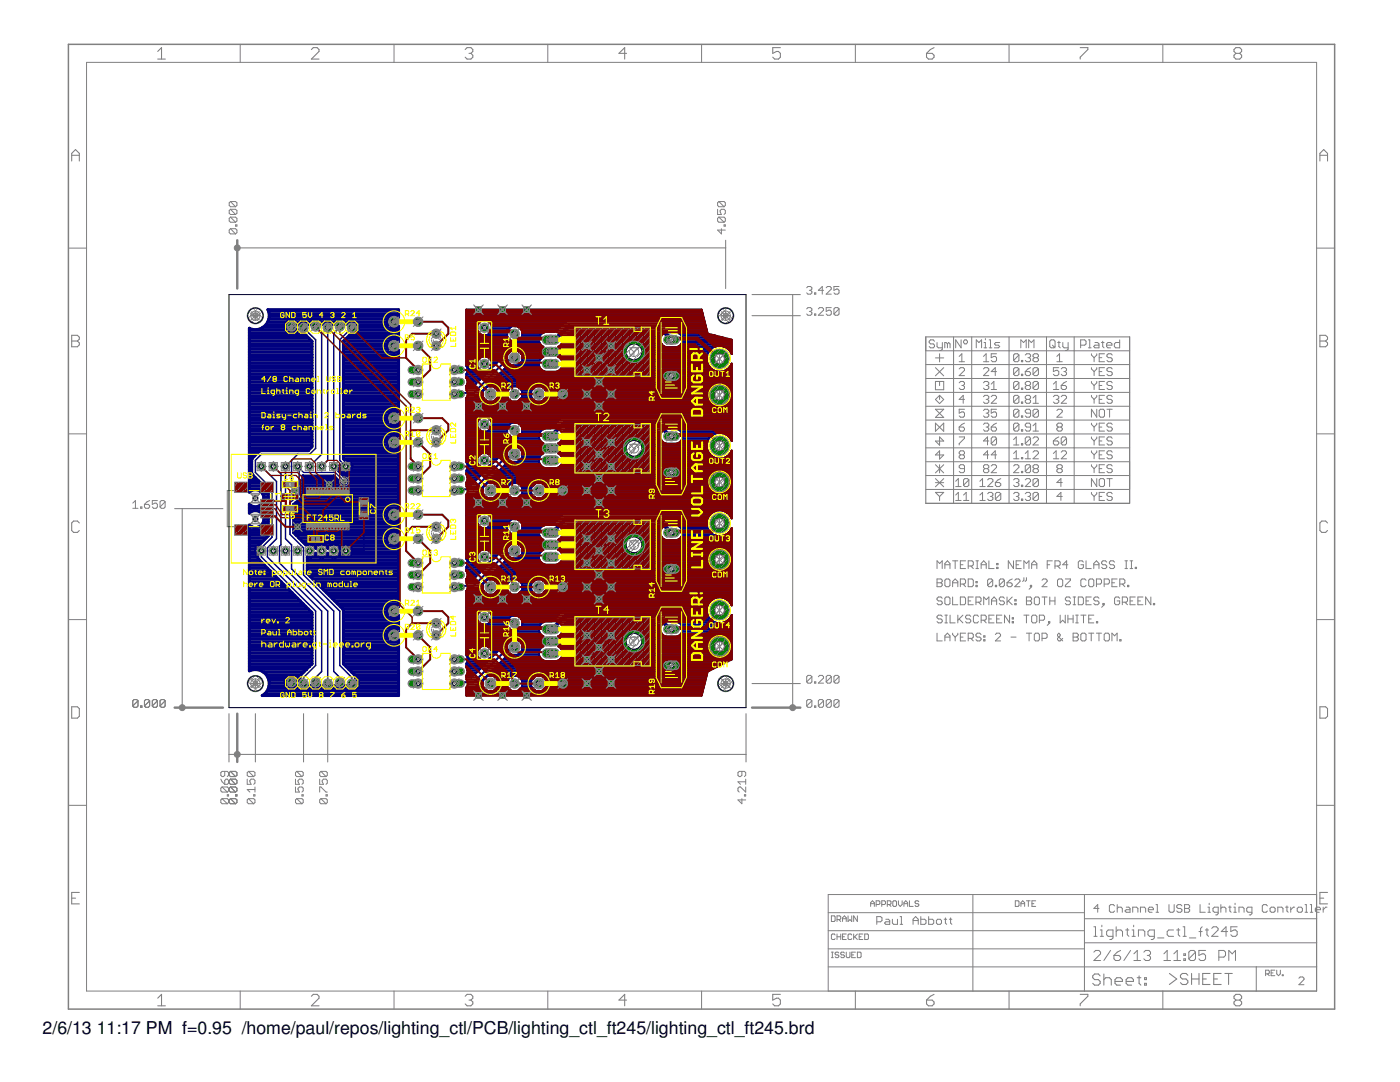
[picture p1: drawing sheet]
<svg xmlns="http://www.w3.org/2000/svg" width="279mm" height="216mm" viewBox="0 0 279 216" stroke-linecap="round" stroke-linejoin="round" font-family="sans-serif">
<defs><g id="words">
<g font-size="3.5">
<text x="8.5" y="206.4">2/6/13</text>
<text x="19.3" y="206.4">11:17 PM f=0.95 /home/paul/repos/lighting_ctl/PCB/lighting_ctl_ft245/lighting_ctl_ft245.brd</text>
</g>
</g></defs>
<g fill="#808080" stroke="#808080" stroke-width=".2">
<circle cx="144.8" cy="63" r="1.61"/>
<circle cx="144.8" cy="136.4" r="1.61"/>
<circle cx="51" cy="136.4" r="1.61"/>
<circle cx="51" cy="63" r="1.61"/>
<circle cx="126.5" cy="70.2" r="2.14"/>
<circle cx="52.2" cy="109.9" r=".72"/>
<circle cx="54.6" cy="109.9" r=".72"/>
<circle cx="57" cy="109.9" r=".72"/>
<circle cx="59.4" cy="109.9" r=".72"/>
<circle cx="61.8" cy="109.9" r=".72"/>
<circle cx="64.2" cy="109.9" r=".72"/>
<circle cx="66.6" cy="109.9" r=".72"/>
<circle cx="69" cy="109.9" r=".72"/>
<circle cx="69" cy="93.1" r=".72"/>
<circle cx="66.6" cy="93.1" r=".72"/>
<circle cx="64.2" cy="93.1" r=".72"/>
<circle cx="61.8" cy="93.1" r=".72"/>
<circle cx="59.4" cy="93.1" r=".72"/>
<circle cx="57" cy="93.1" r=".72"/>
<circle cx="54.6" cy="93.1" r=".72"/>
<circle cx="52.2" cy="93.1" r=".72"/>
<circle cx="126.5" cy="89.5" r="2.14"/>
<circle cx="126.5" cy="108.7" r="2.14"/>
<circle cx="126.5" cy="128" r="2.14"/>
<circle cx="70.2" cy="136.4" r=".83"/>
<circle cx="67.8" cy="136.1" r=".83"/>
<circle cx="65.4" cy="136.4" r=".83"/>
<circle cx="63" cy="136.1" r=".83"/>
<circle cx="60.6" cy="136.4" r=".83"/>
<circle cx="58.2" cy="136.1" r=".83"/>
<circle cx="70.2" cy="65.4" r=".83"/>
<circle cx="67.8" cy="65.2" r=".83"/>
<circle cx="65.4" cy="65.4" r=".83"/>
<circle cx="63" cy="65.2" r=".83"/>
<circle cx="60.6" cy="65.4" r=".83"/>
<circle cx="58.2" cy="65.2" r=".83"/>
<circle cx="143.6" cy="78.8" r="1.91"/>
<circle cx="143.6" cy="71.6" r="1.91"/>
<circle cx="143.6" cy="96.2" r="1.91"/>
<circle cx="143.6" cy="88.9" r="1.91"/>
<circle cx="143.6" cy="111.6" r="1.91"/>
<circle cx="143.6" cy="104.4" r="1.91"/>
<circle cx="143.6" cy="129" r="1.91"/>
<circle cx="143.6" cy="121.8" r="1.91"/>
<circle cx="51" cy="99.4" r=".53"/>
<circle cx="51" cy="103.6" r=".53"/>
<circle cx="58.8" cy="97.9" r=".57"/>
<circle cx="59.4" cy="105.1" r=".57"/>
<circle cx="65.7" cy="96.7" r=".57"/>
<circle cx="68.7" cy="96.1" r=".47"/>
</g>
<g fill="#808080" stroke="#808080" stroke-width=".2">
<path d="M81.6 73.4l.5-.3h1.4a.72 .72 0 0 1 .7 .7 .72 .72 0 0 1-.7 .7h-1.4a.72 .72 0 0 1-.5-1.1z"/>
<path d="M81.6 75.8l.5-.3h1.4a.72 .72 0 0 1 .7 .7 .72 .72 0 0 1-.7 .7h-1.4a.72 .72 0 0 1-.5-1.1z"/>
<path d="M90.1 75.8l.5-.3h1.4a.72 .72 0 0 1 .6 .7 .72 .72 0 0 1-.6 .7h-1.4a.72 .72 0 0 1-.5-1.1z"/>
<path d="M90.1 73.4l.5-.3h1.4a.72 .72 0 0 1 .6 .7 .72 .72 0 0 1-.6 .7h-1.4a.72 .72 0 0 1-.5-1.1z"/>
<path d="M81.6 78.2l.5-.3h1.4a.72 .72 0 0 1 .7 .7 .72 .72 0 0 1-.7 .8h-1.4a.72 .72 0 0 1-.5-1.2z"/>
<path d="M90.1 78.2l.5-.3h1.4a.72 .72 0 0 1 .6 .7 .72 .72 0 0 1-.6 .8h-1.4a.72 .72 0 0 1-.5-1.2z"/>
<path d="M108.4 67.2l.6-.3h1.8a.9 .9 0 0 1 .8 .9 .9 .9 0 0 1-.8 .9h-1.8a.91 .91 0 0 1-.6-1.5z"/>
<path d="M108.4 69.7l.6-.4h1.8a.9 .9 0 0 1 .8 .9 .9 .9 0 0 1-.8 .9h-1.8a.91 .91 0 0 1-.6-1.4z"/>
<path d="M108.4 72.1l.6-.4h1.8a.9 .9 0 0 1 .8 .9 .9 .9 0 0 1-.8 .9h-1.8a.91 .91 0 0 1-.6-1.4z"/>
<path d="M132.6 74.5l.6-.3h1.7a.82 .82 0 0 1 .7 .8 .82 .82 0 0 1-.7 .8h-1.7a.83 .83 0 0 1-.6-1.3z"/>
<path d="M132.6 67.3l.6-.3h1.7a.82 .82 0 0 1 .7 .8 .82 .82 0 0 1-.7 .8h-1.7a.83 .83 0 0 1-.6-1.3z"/>
<path d="M81.6 92.6l.5-.3h1.4a.72 .72 0 0 1 .7 .8 .72 .72 0 0 1-.7 .7h-1.4a.72 .72 0 0 1-.5-1.2z"/>
<path d="M81.6 95l.5-.2h1.4a.72 .72 0 0 1 .7 .7 .72 .72 0 0 1-.7 .7h-1.4a.72 .72 0 0 1-.5-1.2z"/>
<path d="M90.1 95l.5-.2h1.4a.72 .72 0 0 1 .6 .7 .72 .72 0 0 1-.6 .7h-1.4a.72 .72 0 0 1-.5-1.2z"/>
<path d="M90.1 92.6l.5-.3h1.4a.72 .72 0 0 1 .6 .8 .72 .72 0 0 1-.6 .7h-1.4a.72 .72 0 0 1-.5-1.2z"/>
<path d="M81.7 97.3l.4-.1h1.4a.72 .72 0 0 1 .7 .7 .72 .72 0 0 1-.7 .7h-1.4a.72 .72 0 0 1-.6-.5 .72 .72 0 0 1 .2-.8z"/>
<path d="M90.1 97.4l.5-.2h1.4a.72 .72 0 0 1 .6 .7 .72 .72 0 0 1-.6 .7h-1.4a.72 .72 0 0 1-.5-1.2z"/>
<path d="M108.4 86.5l.6-.3h1.8a.9 .9 0 0 1 .8 .9 .9 .9 0 0 1-.8 .8h-1.8a.91 .91 0 0 1-.6-1.4z"/>
<path d="M108.4 88.9l.6-.3h1.8a.9 .9 0 0 1 .8 .9 .9 .9 0 0 1-.8 .9h-1.8a.91 .91 0 0 1-.6-1.5z"/>
<path d="M108.4 91.3l.6-.3h1.8a.9 .9 0 0 1 .8 .9 .9 .9 0 0 1-.8 .9h-1.8a.91 .91 0 0 1-.6-1.5z"/>
<path d="M132.6 93.8l.6-.3h1.7a.82 .82 0 0 1 .7 .8 .82 .82 0 0 1-.7 .8h-1.7a.83 .83 0 0 1-.6-1.3z"/>
<path d="M132.6 86.6l.6-.3h1.7a.82 .82 0 0 1 .7 .8 .82 .82 0 0 1-.7 .8h-1.7a.83 .83 0 0 1-.6-1.3z"/>
<path d="M81.6 111.9l.5-.3h1.4a.72 .72 0 0 1 .7 .7 .72 .72 0 0 1-.7 .7h-1.4a.72 .72 0 0 1-.5-1.1z"/>
<path d="M81.7 114.1l.4-.1h1.4a.72 .72 0 0 1 .7 .7 .72 .72 0 0 1-.7 .7h-1.4a.72 .72 0 0 1-.6-.5 .72 .72 0 0 1 .2-.8z"/>
<path d="M90.1 114.3l.5-.3h1.4a.72 .72 0 0 1 .6 .7 .72 .72 0 0 1-.6 .7h-1.4a.72 .72 0 0 1-.5-1.1z"/>
<path d="M90.1 111.9l.5-.3h1.4a.72 .72 0 0 1 .6 .7 .72 .72 0 0 1-.6 .7h-1.4a.72 .72 0 0 1-.5-1.1z"/>
<path d="M81.6 116.7l.5-.3h1.4a.72 .72 0 0 1 .7 .7 .72 .72 0 0 1-.7 .8h-1.4a.72 .72 0 0 1-.5-1.2z"/>
<path d="M90.1 116.7l.5-.3h1.4a.72 .72 0 0 1 .6 .7 .72 .72 0 0 1-.6 .8h-1.4a.72 .72 0 0 1-.5-1.2z"/>
<path d="M108.4 105.7l.6-.3h1.8a.9 .9 0 0 1 .8 .9 .9 .9 0 0 1-.8 .9h-1.8a.91 .91 0 0 1-.6-1.5z"/>
<path d="M108.4 108.2l.6-.4h1.8a.9 .9 0 0 1 .8 .9 .9 .9 0 0 1-.8 .9h-1.8a.91 .91 0 0 1-.6-1.4z"/>
<path d="M108.4 110.6l.6-.4h1.8a.9 .9 0 0 1 .8 .9 .9 .9 0 0 1-.8 .9h-1.8a.91 .91 0 0 1-.6-1.4z"/>
<path d="M132.6 113l.6-.3h1.7a.82 .82 0 0 1 .7 .8 .82 .82 0 0 1-.7 .8h-1.7a.83 .83 0 0 1-.6-1.3z"/>
<path d="M132.6 105.8l.6-.3h1.7a.82 .82 0 0 1 .7 .8 .82 .82 0 0 1-.7 .8h-1.7a.83 .83 0 0 1-.6-1.3z"/>
<path d="M81.6 131.1l.5-.2h1.4a.72 .72 0 0 1 .7 .7 .72 .72 0 0 1-.7 .7h-1.4a.72 .72 0 0 1-.5-1.2z"/>
<path d="M81.6 133.5l.5-.2h1.4a.72 .72 0 0 1 .7 .7 .72 .72 0 0 1-.7 .7h-1.4a.72 .72 0 0 1-.5-1.2z"/>
<path d="M90.1 133.5l.5-.2h1.4a.72 .72 0 0 1 .6 .7 .72 .72 0 0 1-.6 .7h-1.4a.72 .72 0 0 1-.5-1.2z"/>
<path d="M90.1 131.1l.5-.2h1.4a.72 .72 0 0 1 .6 .7 .72 .72 0 0 1-.6 .7h-1.4a.72 .72 0 0 1-.5-1.2z"/>
<path d="M81.6 136l.5-.3h1.4a.72 .72 0 0 1 .7 .7 .72 .72 0 0 1-.7 .7h-1.4a.72 .72 0 0 1-.5-1.1z"/>
<path d="M90.1 136l.5-.3h1.4a.72 .72 0 0 1 .6 .7 .72 .72 0 0 1-.6 .7h-1.4a.72 .72 0 0 1-.5-1.1z"/>
<path d="M108.4 125l.6-.3h1.8a.9 .9 0 0 1 .8 .9 .9 .9 0 0 1-.8 .8h-1.8a.91 .91 0 0 1-.6-1.4z"/>
<path d="M108.4 127.4l.6-.3h1.8a.9 .9 0 0 1 .8 .9 .9 .9 0 0 1-.8 .9h-1.8a.91 .91 0 0 1-.6-1.5z"/>
<path d="M108.6 129.6l.4-.1h1.8a.9 .9 0 0 1 .8 .9 .9 .9 0 0 1-.8 .9h-1.8a.91 .91 0 0 1-.7-.7 .91 .91 0 0 1 .3-1z"/>
<path d="M132.6 132.3l.6-.3h1.7a.82 .82 0 0 1 .7 .8 .82 .82 0 0 1-.7 .8h-1.7a.83 .83 0 0 1-.6-1.3z"/>
<path d="M132.6 125.1l.6-.3h1.7a.82 .82 0 0 1 .7 .8 .82 .82 0 0 1-.7 .8h-1.7a.83 .83 0 0 1-.6-1.3z"/>
<path d="M94.9 80.5h1.2v1.1h-1.2z"/>
<path d="M99.7 80.5h1.2v1.1h-1.2z"/>
<path d="M94.9 61.2h1.2v1.2h-1.2z"/>
<path d="M99.7 61.2h1.2v1.2h-1.2z"/>
<path d="M104.5 61.2h1.2v1.2h-1.2z"/>
<path d="M116.6 68.4h1.1v1.2h-1.1z"/>
<path d="M121.4 68.4h1.1v1.2h-1.1z"/>
<path d="M119 70.8h1.1v1.2h-1.1z"/>
<path d="M116.6 73.3h1.1v1.1h-1.1z"/>
<path d="M121.4 73.3h1.1v1.1h-1.1z"/>
<path d="M116.6 78.1h1.1v1.1h-1.1z"/>
<path d="M121.4 78.1h1.1v1.1h-1.1z"/>
<path d="M119 80.5h1.1v1.1h-1.1z"/>
<path d="M104.5 80.5h1.2v1.1h-1.2z"/>
<path d="M94.9 99.7h1.2v1.2h-1.2z"/>
<path d="M99.7 99.7h1.2v1.2h-1.2z"/>
<path d="M104.5 99.7h1.2v1.2h-1.2z"/>
<path d="M94.9 119h1.2v1.1h-1.2z"/>
<path d="M99.7 119h1.2v1.1h-1.2z"/>
<path d="M104.5 119h1.2v1.1h-1.2z"/>
<path d="M94.9 138.2h1.2v1.2h-1.2z"/>
<path d="M99.7 138.2h1.2v1.2h-1.2z"/>
<path d="M104.5 138.2h1.2v1.2h-1.2z"/>
<path d="M116.6 87.7h1.1v1.1h-1.1z"/>
<path d="M121.4 87.7h1.1v1.1h-1.1z"/>
<path d="M119 90.1h1.1v1.1h-1.1z"/>
<path d="M116.6 92.5h1.1v1.1h-1.1z"/>
<path d="M121.4 92.5h1.1v1.1h-1.1z"/>
<path d="M119 94.9h1.1v1.2h-1.1z"/>
<path d="M116.6 97.3h1.1v1.1h-1.1z"/>
<path d="M121.4 97.3h1.1v1.1h-1.1z"/>
<path d="M119 99.7h1.1v1.2h-1.1z"/>
<path d="M116.6 106.9h1.1v1.2h-1.1z"/>
<path d="M119 75.6h1.1v1.2h-1.1z"/>
<path d="M121.4 106.9h1.1v1.2h-1.1z"/>
<path d="M119 109.3h1.1v1.2h-1.1z"/>
<path d="M119 114.1h1.1v1.2h-1.1z"/>
<path d="M121.4 111.8h1.1v1.1h-1.1z"/>
<path d="M116.6 111.8h1.1v1.1h-1.1z"/>
<path d="M116.6 116.6h1.1v1.1h-1.1z"/>
<path d="M121.4 116.6h1.1v1.1h-1.1z"/>
<path d="M119 119h1.1v1.1h-1.1z"/>
<path d="M119 128.6h1.1v1.1h-1.1z"/>
<path d="M121.4 126.2h1.1v1.1h-1.1z"/>
<path d="M116.6 126.2h1.1v1.1h-1.1z"/>
<path d="M116.6 131h1.1v1.1h-1.1z"/>
<path d="M121.4 131h1.1v1.1h-1.1z"/>
<path d="M119 133.4h1.1v1.2h-1.1z"/>
<path d="M121.4 135.8h1.1v1.2h-1.1z"/>
<path d="M116.6 135.8h1.1v1.2h-1.1z"/>
<circle cx="102.7" cy="71.4" r=".89"/>
<circle cx="102.7" cy="66.6" r=".89"/>
<circle cx="97.9" cy="78.6" r=".89"/>
<circle cx="102.7" cy="78.6" r=".89"/>
<circle cx="107.5" cy="78.6" r=".89"/>
<circle cx="112.3" cy="78.6" r=".89"/>
<circle cx="96.7" cy="72.6" r=".83"/>
<circle cx="96.7" cy="65.4" r=".83"/>
<circle cx="78.6" cy="69" r=".89"/>
<circle cx="83.5" cy="69" r=".89"/>
<circle cx="102.7" cy="90.7" r=".89"/>
<circle cx="102.7" cy="85.9" r=".89"/>
<circle cx="97.9" cy="97.9" r=".89"/>
<circle cx="102.7" cy="97.9" r=".89"/>
<circle cx="107.5" cy="97.9" r=".89"/>
<circle cx="112.3" cy="97.9" r=".89"/>
<circle cx="96.7" cy="91.9" r=".83"/>
<circle cx="96.7" cy="84.6" r=".83"/>
<circle cx="78.6" cy="88.3" r=".89"/>
<circle cx="83.5" cy="88.3" r=".89"/>
<circle cx="102.7" cy="109.9" r=".89"/>
<circle cx="102.7" cy="105.1" r=".89"/>
<circle cx="97.9" cy="117.1" r=".89"/>
<circle cx="102.7" cy="117.1" r=".89"/>
<circle cx="107.5" cy="117.1" r=".89"/>
<circle cx="112.3" cy="117.1" r=".89"/>
<circle cx="96.7" cy="111.1" r=".83"/>
<circle cx="96.7" cy="103.9" r=".83"/>
<circle cx="78.6" cy="107.5" r=".89"/>
<circle cx="83.5" cy="107.5" r=".89"/>
<circle cx="102.7" cy="129.2" r=".89"/>
<circle cx="102.7" cy="124.4" r=".89"/>
<circle cx="97.9" cy="136.4" r=".89"/>
<circle cx="102.7" cy="136.4" r=".89"/>
<circle cx="107.5" cy="136.4" r=".89"/>
<circle cx="112.3" cy="136.4" r=".89"/>
<circle cx="96.7" cy="130.4" r=".83"/>
<circle cx="96.7" cy="123.1" r=".83"/>
<circle cx="78.6" cy="126.8" r=".89"/>
<circle cx="83.5" cy="126.8" r=".89"/>
<circle cx="87.1" cy="124.4" r=".78"/>
<circle cx="87.1" cy="126.8" r=".78"/>
<circle cx="87.1" cy="105.1" r=".78"/>
<circle cx="87.1" cy="107.5" r=".78"/>
<circle cx="87.1" cy="85.9" r=".78"/>
<circle cx="87.1" cy="88.3" r=".78"/>
<circle cx="87.1" cy="66.6" r=".78"/>
<circle cx="87.1" cy="69" r=".78"/>
<circle cx="78.6" cy="121.9" r=".89"/>
<circle cx="83.5" cy="121.9" r=".89"/>
<circle cx="78.6" cy="102.7" r=".89"/>
<circle cx="83.5" cy="102.7" r=".89"/>
<circle cx="78.6" cy="83.4" r=".89"/>
<circle cx="83.5" cy="83.4" r=".89"/>
<circle cx="78.6" cy="64.2" r=".89"/>
<circle cx="83.5" cy="64.2" r=".89"/>
</g>
<g fill="#000080" stroke="#000080" stroke-width=".78">
<path d="M111.1 67.3l2.4-2.2z"/>
<path d="M113.5 65.1h17.6z"/>
<path d="M131.1 65.1l.2 .3z"/>
<path d="M131.3 65.4l2.4 1.9z"/>
<path d="M109.9 67.8l1.2-.5z"/>
<path d="M133.7 67.3l.3 .5z"/>
</g>
<g fill="#000080" stroke="#000080" stroke-width=".4">
<path d="M92.3 78.4h2.2z"/>
<path d="M100.3 72.6l-5.8 5.8z"/>
<path d="M100.3 72.6l1.2-.7z"/>
<path d="M101.5 71.9h.7z"/>
<path d="M90.7 78.6l1.6-.2z"/>
<path d="M102.7 71.4l-.5 .5z"/>
<path d="M93.1 137.2v1.6z"/>
<path d="M93.1 137.1h1.2z"/>
<path d="M94.3 137.1h.4z"/>
<path d="M94.7 137.1l.4-.1z"/>
<path d="M95.1 137l5.8-5.9z"/>
<path d="M100.9 131.1l.9-.5z"/>
<path d="M101.8 130.6h.2z"/>
<path d="M102.1 130.7h1.2z"/>
<path d="M103.3 130.7l.9-.9z"/>
<path d="M104.2 128.5v1.3z"/>
<path d="M103.3 127.7l.9 .8z"/>
<path d="M102.1 127.7h1.2z"/>
<path d="M102.1 127.7l-.9 .8z"/>
<path d="M101.2 128.5v.2z"/>
<path d="M101.1 128.8l.1-.1z"/>
<path d="M101 128.8h.1z"/>
<path d="M99.9 129.5l1-.6z"/>
<path d="M99.8 129.6l.1-.1z"/>
<path d="M99.6 129.6v.1z"/>
<path d="M99.6 129.7l-5.5 5.5z"/>
<path d="M93.1 135.2h1z"/>
<path d="M93.1 134.8v.4z"/>
<path d="M93.3 134.3l-.2 .5z"/>
<path d="M93.3 133.7v.6z"/>
<path d="M93.1 133.2l.2 .5z"/>
<path d="M93.1 132.4v.8z"/>
<path d="M93.3 131.8l-.2 .6z"/>
<path d="M93.3 131.3v.5z"/>
<path d="M93.1 130.8l.2 .5z"/>
<path d="M93.1 118v12.8z"/>
<path d="M93.1 117.9h1.2z"/>
<path d="M94.3 117.9h.4z"/>
<path d="M94.7 117.9l.4-.2z"/>
<path d="M95.1 117.7l5.8-5.8z"/>
<path d="M100.9 111.9l.9-.5z"/>
<path d="M101.8 111.4h.2z"/>
<path d="M102.1 111.4h1.2z"/>
<path d="M103.3 111.4l.9-.9z"/>
<path d="M104.2 109.3v1.2z"/>
<path d="M103.3 108.4l.9 .9z"/>
<path d="M102.1 108.4h1.2z"/>
<path d="M102.1 108.4l-.9 .9z"/>
<path d="M101.2 109.3v.2z"/>
<path d="M101.1 109.5h.1z"/>
<path d="M101 109.6l.1-.1z"/>
<path d="M99.9 110.3l1-.7z"/>
<path d="M99.8 110.3h.1z"/>
<path d="M99.6 110.4v.1z"/>
<path d="M99.6 110.5l-5.5 5.4z"/>
<path d="M93.1 115.9h1z"/>
<path d="M93.1 115.5v.4z"/>
<path d="M93.3 115l-.2 .5z"/>
<path d="M93.3 114.4v.6z"/>
<path d="M93.1 113.9l.2 .5z"/>
<path d="M93.1 113.1v.8z"/>
<path d="M93.3 112.6l-.2 .5z"/>
<path d="M93.3 112.1v.5z"/>
<path d="M93.1 111.5l.2 .6z"/>
<path d="M93.1 98.7v12.8z"/>
<path d="M93.1 98.6h1.2z"/>
<path d="M94.3 98.6h.4z"/>
<path d="M94.7 98.6l.4-.1z"/>
<path d="M100.9 92.6l-5.8 5.9z"/>
<path d="M100.9 92.6l.9-.5z"/>
<path d="M101.8 92.1h.2z"/>
<path d="M102.1 92.2h1.2z"/>
<path d="M103.3 92.2l.9-.9z"/>
<path d="M104.2 90v1.3z"/>
<path d="M103.3 89.2l.9 .8z"/>
<path d="M102.1 89.2h1.2z"/>
<path d="M102.1 89.2l-.9 .8z"/>
<path d="M101.2 90v.2z"/>
<path d="M101.1 90.3l.1-.1z"/>
<path d="M101 90.3h.1z"/>
<path d="M99.9 91l1-.6z"/>
<path d="M99.8 91.1l.1-.1z"/>
<path d="M99.6 91.1v.1z"/>
<path d="M99.6 91.2l-5.5 5.5z"/>
<path d="M93.1 96.7h1z"/>
<path d="M93.1 96.3v.4z"/>
<path d="M93.3 95.8l-.2 .5z"/>
<path d="M93.3 95.2v.6z"/>
<path d="M93.1 94.7l.2 .5z"/>
<path d="M93.1 93.9v.8z"/>
<path d="M93.3 93.3l-.2 .6z"/>
<path d="M93.3 92.8v.5z"/>
<path d="M93.1 92.3l.2 .5z"/>
<path d="M93.1 79.5v12.7z"/>
<path d="M93.1 79.4h1.6z"/>
<path d="M94.7 79.4l.4-.2z"/>
<path d="M95.1 79.2l.2-.3z"/>
</g>
<circle cx="95.3" cy="78.9" r=".2" fill="#000080"/>
<g fill="#000080" stroke="#000080" stroke-width=".4">
<path d="M95.3 78.9l5.6-5.5z"/>
<path d="M100.9 73.4l.9-.5z"/>
<path d="M101.8 72.9h.2z"/>
<path d="M102.1 72.9h1.2z"/>
<path d="M103.3 72.9l.9-.9z"/>
<path d="M104.2 70.8v1.2z"/>
<path d="M103.3 69.9l.9 .9z"/>
<path d="M102.1 69.9h1.2z"/>
<path d="M102.1 69.9l-.9 .9z"/>
<path d="M101.2 70.8v.2z"/>
<path d="M101.1 71h.1z"/>
<path d="M101 71.1l.1-.1z"/>
<path d="M99.9 71.8l1-.7z"/>
<path d="M99.8 71.8h.1z"/>
<path d="M99.6 71.9v.1z"/>
<path d="M94.1 77.4l5.5-5.4z"/>
<path d="M93.1 77.4h1z"/>
<path d="M93.1 77v.4z"/>
<path d="M93.3 76.5l-.2 .5z"/>
<path d="M93.3 75.9v.6z"/>
<path d="M93.1 75.4l.2 .5z"/>
<path d="M93.1 74.6v.8z"/>
<path d="M93.3 74.1l-.2 .5z"/>
<path d="M93.3 73.5v.6z"/>
<path d="M93.1 73l.2 .5z"/>
<path d="M93.1 61.8v11.2z"/>
<path d="M93.1 61.8h46.9z"/>
<path d="M140 61.8l1.2 4.8z"/>
<path d="M141.2 66.6l4.8 1.2z"/>
<path d="M146 67.8v2.8z"/>
<path d="M145.7 70l.3 .6z"/>
<path d="M145.2 69.5l.5 .5z"/>
<path d="M144.6 69.2l.6 .3z"/>
<path d="M144 69l.6 .2z"/>
<path d="M143.3 69h.7z"/>
<path d="M142.6 69.2l.7-.2z"/>
<path d="M142 69.5l.6-.3z"/>
<path d="M142 69.5l-.4 .5z"/>
<path d="M141.6 70l-.4 .6z"/>
<path d="M141.2 70.6l-.1 .6z"/>
<path d="M141.1 71.2v.7z"/>
<path d="M141.1 71.9l.1 .7z"/>
<path d="M141.2 72.6l.4 .6z"/>
<path d="M141.6 73.2l.4 .5z"/>
<path d="M142 73.7l.6 .3z"/>
<path d="M142.6 74l.7 .2z"/>
<path d="M143.3 74.2h.7z"/>
<path d="M144 74.2l.6-.2z"/>
<path d="M144.6 74l.6-.3z"/>
<path d="M145.2 73.7l.5-.5z"/>
<path d="M146 72.6l-.3 .6z"/>
<path d="M146 72.6v15.4z"/>
<path d="M145.7 87.4l.3 .5z"/>
<path d="M145.2 86.9l.5 .5z"/>
<path d="M144.6 86.5l.6 .4z"/>
<path d="M144 86.4l.6 .1z"/>
<path d="M143.3 86.4h.7z"/>
<path d="M142.6 86.5l.7-.1z"/>
<path d="M142 86.9l.6-.4z"/>
<path d="M142 86.9l-.4 .5z"/>
<path d="M141.6 87.4l-.4 .5z"/>
<path d="M141.2 87.9l-.1 .7z"/>
<path d="M141.1 88.6v.7z"/>
<path d="M141.1 89.3l.1 .6z"/>
<path d="M141.2 89.9l.4 .6z"/>
<path d="M141.6 90.5l.4 .5z"/>
<path d="M142 91l.6 .4z"/>
<path d="M142.6 91.4l.7 .1z"/>
<path d="M143.3 91.5h.7z"/>
<path d="M144 91.5l.6-.1z"/>
<path d="M144.6 91.4l.6-.4z"/>
<path d="M145.7 90.5l-.5 .5z"/>
<path d="M146 89.9l-.3 .6z"/>
<path d="M146 89.9v13.5z"/>
<path d="M145.7 102.8l.3 .6z"/>
<path d="M145.2 102.4l.5 .4z"/>
<path d="M144.6 102l.6 .4z"/>
<path d="M144 101.8l.6 .2z"/>
<path d="M143.3 101.8h.7z"/>
<path d="M142.6 102l.7-.2z"/>
<path d="M142 102.4l.6-.4z"/>
<path d="M141.6 102.8l.4-.4z"/>
<path d="M141.6 102.8l-.4 .6z"/>
<path d="M141.2 103.4l-.1 .7z"/>
<path d="M141.1 104.1v.7z"/>
<path d="M141.1 104.8l.1 .6z"/>
<path d="M141.2 105.4l.4 .6z"/>
<path d="M141.6 106l.4 .5z"/>
<path d="M142 106.5l.6 .3z"/>
<path d="M142.6 106.8l.7 .2z"/>
<path d="M143.3 107h.7z"/>
<path d="M144 107l.6-.2z"/>
<path d="M144.6 106.8l.6-.3z"/>
<path d="M145.2 106.5l.5-.5z"/>
<path d="M146 105.4l-.3 .6z"/>
<path d="M146 105.4v15.4z"/>
<path d="M145.7 120.2l.3 .6z"/>
<path d="M145.2 119.7l.5 .5z"/>
<path d="M144.6 119.4l.6 .3z"/>
<path d="M144 119.2l.6 .2z"/>
<path d="M143.3 119.2h.7z"/>
<path d="M142.6 119.4l.7-.2z"/>
<path d="M142 119.7l.6-.3z"/>
<path d="M141.6 120.2l.4-.5z"/>
<path d="M141.6 120.2l-.4 .6z"/>
<path d="M141.2 120.8l-.1 .6z"/>
<path d="M141.1 121.4v.7z"/>
<path d="M141.1 122.1l.1 .7z"/>
<path d="M141.2 122.8l.4 .6z"/>
<path d="M141.6 123.4l.4 .4z"/>
<path d="M142 123.8l.6 .4z"/>
<path d="M142.6 124.2l.7 .2z"/>
<path d="M143.3 124.4h.7z"/>
<path d="M144 124.4l.6-.2z"/>
<path d="M144.6 124.2l.6-.4z"/>
<path d="M145.2 123.8l.5-.4z"/>
<path d="M146 122.8l-.3 .6z"/>
<path d="M146 122.7v8.9z"/>
<path d="M141.2 134l4.8-2.4z"/>
<path d="M141.2 134l-1.2 4.8z"/>
<path d="M93.1 138.8h46.9z"/>
<path d="M143.8 126.8v2z"/>
<path d="M143.4 128.8h.4z"/>
<path d="M143.4 126.8v2z"/>
<path d="M143.3 126.8h.1z"/>
<path d="M143 126.8h.3z"/>
<path d="M142.8 126.9l.2-.1z"/>
<path d="M142.5 127l.3-.1z"/>
<path d="M142.3 127.2l.2-.2z"/>
<path d="M142.1 127.3l.2-.1z"/>
<path d="M141.9 127.5l.2-.2z"/>
<path d="M141.9 127.5l-.1 .2z"/>
<path d="M141.8 127.7l-.1 .2z"/>
<path d="M141.7 127.9l-.2 .2z"/>
<path d="M141.5 128.1v.3z"/>
<path d="M141.5 128.4l-.1 .2z"/>
<path d="M141.4 128.6v.2z"/>
<path d="M141.4 128.8h2z"/>
<path d="M143.4 128.8v.4z"/>
<path d="M141.4 129.2h2z"/>
<path d="M141.4 129.2v.2z"/>
<path d="M141.4 129.4l.1 .2z"/>
<path d="M141.5 129.6v.3z"/>
<path d="M141.5 129.9l.2 .2z"/>
<path d="M141.7 130.1l.1 .2z"/>
<path d="M141.8 130.3l.1 .2z"/>
<path d="M141.9 130.5l.2 .2z"/>
<path d="M142.1 130.7l.2 .1z"/>
<path d="M142.3 130.8l.2 .2z"/>
<path d="M142.5 131l.3 .1z"/>
<path d="M142.8 131.1h.2z"/>
<path d="M143 131.1l.3 .1z"/>
<path d="M143.3 131.2h.1z"/>
<path d="M143.4 129.2v2z"/>
<path d="M143.4 129.2h.4z"/>
<path d="M143.8 129.2v2z"/>
<path d="M143.8 131.2h.2z"/>
<path d="M144 131.2l.2-.1z"/>
<path d="M144.2 131.1h.3z"/>
<path d="M144.5 131.1l.2-.1z"/>
<path d="M144.7 131l.2-.2z"/>
<path d="M144.9 130.8l.2-.1z"/>
<path d="M145.1 130.7l.2-.2z"/>
<path d="M145.5 130.3l-.2 .2z"/>
<path d="M145.6 130.1l-.1 .2z"/>
<path d="M145.7 129.9l-.1 .2z"/>
<path d="M145.8 129.6l-.1 .3z"/>
<path d="M145.8 129.4v.2z"/>
<path d="M145.9 129.2l-.1 .2z"/>
<path d="M143.8 129.2h2.1z"/>
<path d="M143.8 128.8v.4z"/>
<path d="M143.8 128.8h2.1z"/>
<path d="M145.8 128.6l.1 .2z"/>
<path d="M145.8 128.4v.2z"/>
<path d="M145.7 128.1l.1 .3z"/>
<path d="M145.6 127.9l.1 .2z"/>
<path d="M145.5 127.7l.1 .2z"/>
<path d="M145.3 127.5l.2 .2z"/>
<path d="M145.1 127.3l.2 .2z"/>
<path d="M144.9 127.2l.2 .1z"/>
<path d="M144.7 127l.2 .2z"/>
<path d="M144.5 126.9l.2 .1z"/>
<path d="M144.2 126.8l.3 .1z"/>
<path d="M144 126.8h.2z"/>
<path d="M143.8 126.8h.2z"/>
<path d="M143.8 109.4v2z"/>
<path d="M143.4 111.4h.4z"/>
<path d="M143.4 109.4v2z"/>
<path d="M143.3 109.4h.1z"/>
<path d="M143 109.5l.3-.1z"/>
<path d="M142.8 109.6l.2-.1z"/>
<path d="M142.5 109.7l.3-.1z"/>
<path d="M142.3 109.8l.2-.1z"/>
<path d="M142.1 110l.2-.2z"/>
<path d="M141.9 110.1l.2-.1z"/>
<path d="M141.9 110.1l-.1 .2z"/>
<path d="M141.8 110.3l-.1 .3z"/>
<path d="M141.7 110.6l-.2 .2z"/>
<path d="M141.5 110.8v.2z"/>
<path d="M141.5 111l-.1 .3z"/>
<path d="M141.4 111.3v.1z"/>
<path d="M141.4 111.4h2z"/>
<path d="M143.4 111.4v.4z"/>
<path d="M141.4 111.8h2z"/>
<path d="M141.4 111.8v.2z"/>
<path d="M141.4 112l.1 .2z"/>
<path d="M141.5 112.2v.3z"/>
<path d="M141.5 112.5l.2 .2z"/>
<path d="M141.7 112.7l.1 .2z"/>
<path d="M141.8 112.9l.1 .2z"/>
<path d="M141.9 113.1l.2 .2z"/>
<path d="M142.1 113.3l.2 .2z"/>
<path d="M142.3 113.5l.2 .1z"/>
<path d="M142.5 113.6l.3 .1z"/>
<path d="M142.8 113.7l.2 .1z"/>
<path d="M143 113.8h.3z"/>
<path d="M143.3 113.8l.1 .1z"/>
<path d="M143.4 111.8v2.1z"/>
<path d="M143.4 111.8h.4z"/>
<path d="M143.8 111.8v2.1z"/>
<path d="M143.8 113.9l.2-.1z"/>
<path d="M144 113.8h.2z"/>
<path d="M144.2 113.8l.3-.1z"/>
<path d="M144.5 113.7l.2-.1z"/>
<path d="M144.7 113.6l.2-.1z"/>
<path d="M144.9 113.5l.2-.2z"/>
<path d="M145.1 113.3l.2-.2z"/>
<path d="M145.5 112.9l-.2 .2z"/>
<path d="M145.6 112.7l-.1 .2z"/>
<path d="M145.7 112.5l-.1 .2z"/>
<path d="M145.8 112.2l-.1 .3z"/>
<path d="M145.8 112v.2z"/>
<path d="M145.9 111.8l-.1 .2z"/>
<path d="M143.8 111.8h2.1z"/>
<path d="M143.8 111.4v.4z"/>
<path d="M143.8 111.4h2.1z"/>
<path d="M145.8 111.3l.1 .1z"/>
<path d="M145.8 111v.3z"/>
<path d="M145.7 110.8l.1 .2z"/>
<path d="M145.6 110.6l.1 .2z"/>
<path d="M145.5 110.3l.1 .3z"/>
<path d="M145.3 110.1l.2 .2z"/>
<path d="M145.1 110l.2 .1z"/>
<path d="M144.9 109.8l.2 .2z"/>
<path d="M144.7 109.7l.2 .1z"/>
<path d="M144.5 109.6l.2 .1z"/>
<path d="M144.2 109.5l.3 .1z"/>
<path d="M144 109.4l.2 .1z"/>
<path d="M143.8 109.4h.2z"/>
<path d="M143.8 93.9v2.1z"/>
<path d="M143.4 96h.4z"/>
<path d="M143.4 93.9v2.1z"/>
<path d="M143.3 94l.1-.1z"/>
<path d="M143 94h.3z"/>
<path d="M142.8 94.1l.2-.1z"/>
<path d="M142.5 94.2l.3-.1z"/>
<path d="M142.3 94.3l.2-.1z"/>
<path d="M142.1 94.5l.2-.2z"/>
<path d="M141.9 94.7l.2-.2z"/>
<path d="M141.9 94.7l-.1 .2z"/>
<path d="M141.8 94.9l-.1 .2z"/>
<path d="M141.7 95.1l-.2 .2z"/>
<path d="M141.5 95.3v.2z"/>
<path d="M141.5 95.5l-.1 .3z"/>
<path d="M141.4 95.8v.2z"/>
<path d="M141.4 96h2z"/>
<path d="M143.4 96v.4z"/>
<path d="M141.4 96.4h2z"/>
<path d="M141.4 96.4v.1z"/>
<path d="M141.4 96.5l.1 .3z"/>
<path d="M141.5 96.8v.2z"/>
<path d="M141.5 97l.2 .3z"/>
<path d="M141.7 97.3l.1 .2z"/>
<path d="M141.8 97.5l.1 .2z"/>
<path d="M141.9 97.7l.2 .1z"/>
<path d="M142.1 97.8l.2 .2z"/>
<path d="M142.3 98l.2 .1z"/>
<path d="M142.5 98.1l.3 .1z"/>
<path d="M142.8 98.2l.2 .1z"/>
<path d="M143 98.3l.3 .1z"/>
<path d="M143.3 98.4h.1z"/>
<path d="M143.4 96.4v2z"/>
<path d="M143.4 96.4h.4z"/>
<path d="M143.8 96.4v2z"/>
<path d="M143.8 98.4h.2z"/>
<path d="M144 98.4l.2-.1z"/>
<path d="M144.2 98.3l.3-.1z"/>
<path d="M144.5 98.2l.2-.1z"/>
<path d="M144.7 98.1l.2-.1z"/>
<path d="M144.9 98l.2-.2z"/>
<path d="M145.1 97.8l.2-.1z"/>
<path d="M145.5 97.5l-.2 .2z"/>
<path d="M145.6 97.3l-.1 .2z"/>
<path d="M145.7 97l-.1 .3z"/>
<path d="M145.8 96.8l-.1 .2z"/>
<path d="M145.8 96.5v.3z"/>
<path d="M145.9 96.4l-.1 .1z"/>
<path d="M143.8 96.4h2.1z"/>
<path d="M143.8 96v.4z"/>
<path d="M143.8 96h2.1z"/>
<path d="M145.8 95.8l.1 .2z"/>
<path d="M145.8 95.5v.3z"/>
<path d="M145.7 95.3l.1 .2z"/>
<path d="M145.6 95.1l.1 .2z"/>
<path d="M145.5 94.9l.1 .2z"/>
<path d="M145.3 94.7l.2 .2z"/>
<path d="M145.1 94.5l.2 .2z"/>
<path d="M144.9 94.3l.2 .2z"/>
<path d="M144.7 94.2l.2 .1z"/>
<path d="M144.5 94.1l.2 .1z"/>
<path d="M144.2 94l.3 .1z"/>
<path d="M144 94h.2z"/>
<path d="M143.8 93.9l.2 .1z"/>
<path d="M143.8 76.6v2z"/>
<path d="M143.4 78.6h.4z"/>
<path d="M143.4 76.6v2z"/>
<path d="M143.3 76.6h.1z"/>
<path d="M143 76.7l.3-.1z"/>
<path d="M142.8 76.7h.2z"/>
<path d="M142.5 76.9l.3-.2z"/>
<path d="M142.3 77l.2-.1z"/>
<path d="M142.1 77.1l.2-.1z"/>
<path d="M142.1 77.1l-.2 .2z"/>
<path d="M141.9 77.3l-.1 .2z"/>
<path d="M141.8 77.5l-.1 .2z"/>
<path d="M141.7 77.7l-.2 .3z"/>
<path d="M141.5 78v.2z"/>
<path d="M141.5 78.2l-.1 .2z"/>
<path d="M141.4 78.4v.2z"/>
<path d="M141.4 78.6h2z"/>
<path d="M143.4 78.6v.4z"/>
<path d="M141.4 79h2z"/>
<path d="M141.4 79v.2z"/>
<path d="M141.4 79.2l.1 .2z"/>
<path d="M141.5 79.4v.3z"/>
<path d="M141.5 79.7l.2 .2z"/>
<path d="M141.7 79.9l.1 .2z"/>
<path d="M141.8 80.1l.1 .2z"/>
<path d="M141.9 80.3l.2 .2z"/>
<path d="M142.1 80.5l.2 .1z"/>
<path d="M142.3 80.6l.2 .2z"/>
<path d="M142.5 80.8l.3 .1z"/>
<path d="M142.8 80.9l.2 .1z"/>
<path d="M143 81h.3z"/>
<path d="M143.3 81h.1z"/>
<path d="M143.4 79v2z"/>
<path d="M143.4 79h.4z"/>
<path d="M143.8 79v2z"/>
<path d="M143.8 81h.2z"/>
<path d="M144 81h.2z"/>
<path d="M144.2 81l.3-.1z"/>
<path d="M144.5 80.9l.2-.1z"/>
<path d="M144.7 80.8l.2-.2z"/>
<path d="M144.9 80.6l.2-.1z"/>
<path d="M145.1 80.5l.2-.2z"/>
<path d="M145.5 80.1l-.2 .2z"/>
<path d="M145.6 79.9l-.1 .2z"/>
<path d="M145.7 79.7l-.1 .2z"/>
<path d="M145.8 79.4l-.1 .3z"/>
<path d="M145.8 79.2v.2z"/>
<path d="M145.9 79l-.1 .2z"/>
<path d="M143.8 79h2.1z"/>
<path d="M143.8 78.6v.4z"/>
<path d="M143.8 78.6h2.1z"/>
<path d="M145.8 78.4l.1 .2z"/>
<path d="M145.8 78.2v.2z"/>
<path d="M145.7 78l.1 .2z"/>
<path d="M145.6 77.7l.1 .3z"/>
<path d="M145.5 77.5l.1 .2z"/>
<path d="M145.3 77.3l.2 .2z"/>
<path d="M145.1 77.1l.2 .2z"/>
<path d="M144.9 77l.2 .1z"/>
<path d="M144.7 76.9l.2 .1z"/>
<path d="M144.5 76.7l.2 .2z"/>
<path d="M144.2 76.7h.3z"/>
<path d="M144 76.6l.2 .1z"/>
<path d="M143.8 76.6h.2z"/>
<path d="M112.4 135.2v1.1z"/>
<path d="M112.3 135.2v1.1z"/>
<path d="M111.9 135.2h.4z"/>
<path d="M111.9 135.2l-.7 .7z"/>
<path d="M111.2 135.9v.4z"/>
<path d="M111.2 136.3h1.1z"/>
<path d="M112.3 136.3v.1z"/>
<path d="M111.2 136.4h1.1z"/>
<path d="M111.2 136.4v.5z"/>
<path d="M111.2 136.9l.7 .6z"/>
<path d="M111.9 137.5h.4z"/>
<path d="M112.3 136.4v1.1z"/>
<path d="M112.4 136.4v1.1z"/>
<path d="M112.4 137.5h.4z"/>
<path d="M112.8 137.5l.7-.6z"/>
<path d="M113.5 136.4v.5z"/>
<path d="M112.4 136.4h1.1z"/>
<path d="M112.4 136.3v.1z"/>
<path d="M112.4 136.3h1.1z"/>
<path d="M113.5 135.9v.4z"/>
<path d="M112.8 135.2l.7 .7z"/>
<path d="M112.4 135.2h.4z"/>
<path d="M109 135.8v1.2z"/>
<path d="M108.1 134.9l.9 .9z"/>
<path d="M106.9 134.9h1.2z"/>
<path d="M106 135.8l.9-.9z"/>
<path d="M106 135.8v1.2z"/>
<path d="M106 137l.9 .9z"/>
<path d="M106.9 137.9h1.2z"/>
<path d="M108.1 137.9l.9-.9z"/>
<path d="M104.2 135.8v1.2z"/>
<path d="M103.3 134.9l.9 .9z"/>
<path d="M102.1 134.9h1.2z"/>
<path d="M102.1 134.9l-.9 .9z"/>
<path d="M101.2 135.8v1.2z"/>
<path d="M101.2 137l.9 .9z"/>
<path d="M102.1 137.9h1.2z"/>
<path d="M103.3 137.9l.9-.9z"/>
<path d="M99.4 135.8v1.2z"/>
<path d="M98.5 134.9l.9 .9z"/>
<path d="M97.3 134.9h1.2z"/>
<path d="M96.4 135.8l.9-.9z"/>
<path d="M96.4 135.8v1.2z"/>
<path d="M96.4 137l.9 .9z"/>
<path d="M97.3 137.9h1.2z"/>
<path d="M98.5 137.9l.9-.9z"/>
<path d="M104.2 123.7v1.3z"/>
<path d="M103.3 122.9l.9 .8z"/>
<path d="M102.1 122.9h1.2z"/>
<path d="M102.1 122.9l-.9 .8z"/>
<path d="M101.2 123.7v1.3z"/>
<path d="M101.2 125l.9 .9z"/>
<path d="M102.1 125.9h1.2z"/>
<path d="M103.3 125.9l.9-.9z"/>
<path d="M110 128h1.9z"/>
<path d="M110 127.9v.1z"/>
<path d="M110 127.9h1.9z"/>
<path d="M111.9 127.7v.2z"/>
<path d="M111.9 127.5v.2z"/>
<path d="M111.8 127.3l.1 .2z"/>
<path d="M111.7 127.2l.1 .1z"/>
<path d="M111.5 127l.2 .2z"/>
<path d="M111.4 127h.1z"/>
<path d="M111.4 127l.2-.1z"/>
<path d="M111.6 126.9l.5-.5z"/>
<path d="M112.2 126.2l-.1 .2z"/>
<path d="M112.2 126.1v.1z"/>
<path d="M112.2 126.1l.2-.1z"/>
<path d="M112.4 125.9v.1z"/>
<path d="M112.5 125.7l-.1 .1z"/>
<path d="M112.5 125.5v.2z"/>
<path d="M112.5 125.3v.2z"/>
<path d="M112.5 125.2v.1z"/>
<path d="M112.5 125.1v.1z"/>
<path d="M112.5 125v.1z"/>
<path d="M113.3 124.1l-.8 .8z"/>
<path d="M113.3 124.1h17.3z"/>
<path d="M130.6 124.1l1.2 1.1z"/>
<path d="M131.8 125.3v.6z"/>
<path d="M131.8 125.9l.2 .5z"/>
<path d="M132 126.4l.4 .4z"/>
<path d="M132.4 126.8l.6 .2z"/>
<path d="M133 127h2z"/>
<path d="M135 127l.6-.2z"/>
<path d="M136 126.4l-.4 .4z"/>
<path d="M136.2 125.9l-.2 .5z"/>
<path d="M136.2 125.3v.6z"/>
<path d="M136 124.7l.2 .6z"/>
<path d="M135.6 124.3l.4 .4z"/>
<path d="M135 124.1l.6 .2z"/>
<path d="M134.1 124.1h.9z"/>
<path d="M133.7 123.9l.4 .2z"/>
<path d="M131.8 121.9l1.9 2z"/>
<path d="M131.3 121.7l.5 .2z"/>
<path d="M130.9 121.7h.4z"/>
<path d="M112.6 121.7h18.3z"/>
<path d="M112.2 121.9l.4-.2z"/>
<path d="M112.2 121.9l-.4 .4z"/>
<path d="M111.8 122.3l-1.7 1.7z"/>
<path d="M108.8 124h1.3z"/>
<path d="M108.2 124.2l.6-.2z"/>
<path d="M108.2 124.2l-.4 .5z"/>
<path d="M107.8 124.7l-.2 .5z"/>
<path d="M107.6 125.2v.7z"/>
<path d="M107.6 125.9l.2 .5z"/>
<path d="M107.8 126.4l.4 .5z"/>
<path d="M108.2 126.9l.2 .1z"/>
<path d="M108.3 127h.1z"/>
<path d="M108.3 127l-.1 .2z"/>
<path d="M108.2 127.2l-.1 .1z"/>
<path d="M108.1 127.3l-.1 .2z"/>
<path d="M108 127.5l-.1 .2z"/>
<path d="M107.9 127.7v.2z"/>
<path d="M107.9 127.9h2z"/>
<path d="M109.9 127.9v.1z"/>
<path d="M107.9 128h2z"/>
<path d="M107.9 128.1v.1z"/>
<path d="M107.9 128.2l.1 .2z"/>
<path d="M108 128.4l.1 .2z"/>
<path d="M108.1 128.6l.1 .2z"/>
<path d="M108.2 128.8l.1 .1z"/>
<path d="M108.3 128.9l.1 .1z"/>
<path d="M108.2 129.1l.2-.1z"/>
<path d="M108.2 129.1l-.4 .4z"/>
<path d="M107.8 129.5l-.2 .6z"/>
<path d="M107.6 130.1v.6z"/>
<path d="M107.6 130.7l.2 .6z"/>
<path d="M107.8 131.3l.4 .4z"/>
<path d="M108.2 131.7l.6 .2z"/>
<path d="M108.8 131.9h2.2z"/>
<path d="M111 131.9l.6-.2z"/>
<path d="M111.6 131.7l.5-.4z"/>
<path d="M112.3 130.7l-.2 .6z"/>
<path d="M112.3 130.1v.6z"/>
<path d="M112.1 129.5l.2 .6z"/>
<path d="M111.6 129.1l.5 .4z"/>
<path d="M111.4 129l.2 .1z"/>
<path d="M111.4 129l.1-.1z"/>
<path d="M111.7 128.8l-.2 .1z"/>
<path d="M111.8 128.6l-.1 .2z"/>
<path d="M111.9 128.4l-.1 .2z"/>
<path d="M111.9 128.2v.2z"/>
<path d="M111.9 128.1v.1z"/>
<path d="M132.1 113.5h1.8z"/>
<path d="M133.9 113.5v.1z"/>
<path d="M132.1 113.6h1.8z"/>
<path d="M132.1 113.6v.2z"/>
<path d="M132.1 113.8l.1 .2z"/>
<path d="M132.2 114l.1 .1z"/>
<path d="M132.3 114.1l.1 .2z"/>
<path d="M132.4 114.3l.1 .1z"/>
<path d="M132.5 114.4l.2 .1z"/>
<path d="M132.7 114.5l.1 .1z"/>
<path d="M132.8 114.6l.2 .1z"/>
<path d="M133 114.7h.2z"/>
<path d="M133.2 114.7h.7z"/>
<path d="M133.9 113.6v1.1z"/>
<path d="M133.9 113.6h.1z"/>
<path d="M134 113.6v1.1z"/>
<path d="M134 114.7h.8z"/>
<path d="M134.8 114.7h.2z"/>
<path d="M135 114.7l.2-.1z"/>
<path d="M135.2 114.6l.1-.1z"/>
<path d="M135.3 114.5l.2-.1z"/>
<path d="M135.5 114.4l.1-.1z"/>
<path d="M135.7 114.1l-.1 .2z"/>
<path d="M135.8 114l-.1 .1z"/>
<path d="M135.8 113.8v.2z"/>
<path d="M135.9 113.6l-.1 .2z"/>
<path d="M134 113.6h1.9z"/>
<path d="M134 113.5v.1z"/>
<path d="M134 113.5h1.9z"/>
<path d="M135.8 113.3l.1 .1z"/>
<path d="M135.8 113.1v.2z"/>
<path d="M135.7 112.9l.1 .2z"/>
<path d="M135.6 112.8l.1 .1z"/>
<path d="M135.5 112.6l.1 .2z"/>
<path d="M135.3 112.5l.2 .1z"/>
<path d="M135.2 112.5h.1z"/>
<path d="M135 112.4l.2 .1z"/>
<path d="M134.8 112.4h.2z"/>
<path d="M134 112.4h.8z"/>
<path d="M134 112.4v1.1z"/>
<path d="M133.9 113.5h.1z"/>
<path d="M133.9 112.4v1.1z"/>
<path d="M133.2 112.4h.7z"/>
<path d="M133 112.4h.2z"/>
<path d="M132.8 112.5l.2-.1z"/>
<path d="M132.7 112.5h.1z"/>
<path d="M132.5 112.6l.2-.1z"/>
<path d="M132.5 112.6l-.1 .2z"/>
<path d="M132.4 112.8l-.1 .1z"/>
<path d="M132.3 112.9l-.1 .2z"/>
<path d="M132.2 113.1l-.1 .2z"/>
<path d="M132.1 113.3v.1z"/>
<path d="M98.1 103.3v1.2z"/>
<path d="M97.3 102.4l.8 .9z"/>
<path d="M96.1 102.4h1.2z"/>
<path d="M96.1 102.4l-.9 .9z"/>
<path d="M95.2 103.3v1.2z"/>
<path d="M95.2 104.5l.9 .8z"/>
<path d="M96.1 105.3h1.2z"/>
<path d="M97.3 105.3l.8-.8z"/>
<path d="M98.1 110.5v1.2z"/>
<path d="M97.3 109.7l.8 .8z"/>
<path d="M96.1 109.7h1.2z"/>
<path d="M96.1 109.7l-.9 .8z"/>
<path d="M95.2 110.5v1.2z"/>
<path d="M95.2 111.7l.9 .9z"/>
<path d="M96.1 112.6h1.2z"/>
<path d="M97.3 112.6l.8-.9z"/>
<path d="M112.4 96.7v1.1z"/>
<path d="M112.3 96.7v1.1z"/>
<path d="M111.9 96.7h.4z"/>
<path d="M111.9 96.7l-.7 .7z"/>
<path d="M111.2 97.4v.4z"/>
<path d="M111.2 97.8h1.1z"/>
<path d="M112.3 97.8v.1z"/>
<path d="M111.2 97.9h1.1z"/>
<path d="M111.2 97.9v.5z"/>
<path d="M111.2 98.4l.7 .6z"/>
<path d="M111.9 99h.4z"/>
<path d="M112.3 97.9v1.1z"/>
<path d="M112.4 97.9v1.1z"/>
<path d="M112.4 99h.4z"/>
<path d="M112.8 99l.7-.6z"/>
<path d="M113.5 97.9v.5z"/>
<path d="M112.4 97.9h1.1z"/>
<path d="M112.4 97.8v.1z"/>
<path d="M112.4 97.8h1.1z"/>
<path d="M113.5 97.4v.4z"/>
<path d="M112.8 96.7l.7 .7z"/>
<path d="M112.4 96.7h.4z"/>
<path d="M109 97.3v1.2z"/>
<path d="M108.1 96.4l.9 .9z"/>
<path d="M106.9 96.4h1.2z"/>
<path d="M106 97.3l.9-.9z"/>
<path d="M106 97.3v1.2z"/>
<path d="M106 98.5l.9 .9z"/>
<path d="M106.9 99.4h1.2z"/>
<path d="M108.1 99.4l.9-.9z"/>
<path d="M104.2 97.3v1.2z"/>
<path d="M103.3 96.4l.9 .9z"/>
<path d="M102.1 96.4h1.2z"/>
<path d="M102.1 96.4l-.9 .9z"/>
<path d="M101.2 97.3v1.2z"/>
<path d="M101.2 98.5l.9 .9z"/>
<path d="M102.1 99.4h1.2z"/>
<path d="M103.3 99.4l.9-.9z"/>
<path d="M99.4 97.3v1.2z"/>
<path d="M98.5 96.4l.9 .9z"/>
<path d="M97.3 96.4h1.2z"/>
<path d="M96.4 97.3l.9-.9z"/>
<path d="M96.4 97.3v1.2z"/>
<path d="M96.4 98.5l.9 .9z"/>
<path d="M97.3 99.4h1.2z"/>
<path d="M98.5 99.4l.9-.9z"/>
<path d="M104.2 85.2v1.3z"/>
<path d="M103.3 84.4l.9 .8z"/>
<path d="M102.1 84.4h1.2z"/>
<path d="M102.1 84.4l-.9 .8z"/>
<path d="M101.2 85.2v1.3z"/>
<path d="M101.2 86.5l.9 .8z"/>
<path d="M102.1 87.3h1.2z"/>
<path d="M103.3 87.3l.9-.8z"/>
<path d="M110 89.5h1.9z"/>
<path d="M110 89.4v.1z"/>
<path d="M110 89.4h1.9z"/>
<path d="M111.9 89.2v.2z"/>
<path d="M111.9 89v.2z"/>
<path d="M111.8 88.8l.1 .2z"/>
<path d="M111.7 88.7l.1 .1z"/>
<path d="M111.5 88.5l.2 .2z"/>
<path d="M111.4 88.5h.1z"/>
<path d="M111.4 88.5l.2-.1z"/>
<path d="M111.6 88.4l.5-.5z"/>
<path d="M112.3 87.4l-.2 .5z"/>
<path d="M112.3 86.7v.7z"/>
<path d="M112.2 86.4l.1 .3z"/>
<path d="M112.2 86.4l.8-.8z"/>
<path d="M113 85.6h17.6z"/>
<path d="M130.6 85.6l1.2 1.1z"/>
<path d="M131.8 86.8v.6z"/>
<path d="M131.8 87.4l.2 .5z"/>
<path d="M132 87.9l.4 .4z"/>
<path d="M132.4 88.3l.6 .2z"/>
<path d="M133 88.5h2z"/>
<path d="M135 88.5l.6-.2z"/>
<path d="M136 87.9l-.4 .4z"/>
<path d="M136.2 87.4l-.2 .5z"/>
<path d="M136.2 86.8v.6z"/>
<path d="M136 86.2l.2 .6z"/>
<path d="M135.6 85.8l.4 .4z"/>
<path d="M135 85.6l.6 .2z"/>
<path d="M134.1 85.6h.9z"/>
<path d="M133.7 85.4l.4 .2z"/>
<path d="M131.8 83.4l1.9 2z"/>
<path d="M131.3 83.2l.5 .2z"/>
<path d="M130.9 83.2h.4z"/>
<path d="M112.8 83.2h18.1z"/>
<path d="M112.4 83.2h.4z"/>
<path d="M111.9 83.4l.5-.2z"/>
<path d="M109.9 85.5l2-2.1z"/>
<path d="M108.8 85.5h1.1z"/>
<path d="M108.2 85.7l.6-.2z"/>
<path d="M108.2 85.7l-.4 .5z"/>
<path d="M107.8 86.2l-.2 .5z"/>
<path d="M107.6 86.7v.7z"/>
<path d="M107.6 87.4l.2 .5z"/>
<path d="M107.8 87.9l.4 .5z"/>
<path d="M108.2 88.4l.2 .1z"/>
<path d="M108.3 88.5h.1z"/>
<path d="M108.3 88.5l-.1 .2z"/>
<path d="M108.2 88.7l-.1 .1z"/>
<path d="M108.1 88.8l-.1 .2z"/>
<path d="M108 89l-.1 .2z"/>
<path d="M107.9 89.2v.2z"/>
<path d="M107.9 89.4h2z"/>
<path d="M109.9 89.4v.1z"/>
<path d="M107.9 89.5h2z"/>
<path d="M107.9 89.6v.1z"/>
<path d="M107.9 89.7l.1 .2z"/>
<path d="M108 89.9l.1 .2z"/>
<path d="M108.1 90.1l.1 .2z"/>
<path d="M108.2 90.3l.1 .1z"/>
<path d="M108.3 90.4l.1 .1z"/>
<path d="M108.2 90.5h.2z"/>
<path d="M107.8 91l.4-.5z"/>
<path d="M107.8 91l-.2 .6z"/>
<path d="M107.6 91.6v.6z"/>
<path d="M107.6 92.2l.2 .6z"/>
<path d="M107.8 92.8l.4 .4z"/>
<path d="M108.2 93.2l.6 .2z"/>
<path d="M108.8 93.4h2.2z"/>
<path d="M111 93.4l.6-.2z"/>
<path d="M111.6 93.2l.5-.4z"/>
<path d="M112.3 92.2l-.2 .6z"/>
<path d="M112.3 91.6v.6z"/>
<path d="M112.1 91l.2 .6z"/>
<path d="M111.6 90.5l.5 .5z"/>
<path d="M111.4 90.5h.2z"/>
<path d="M111.4 90.5l.1-.1z"/>
<path d="M111.7 90.3l-.2 .1z"/>
<path d="M111.8 90.1l-.1 .2z"/>
<path d="M111.9 89.9l-.1 .2z"/>
<path d="M111.9 89.7v.2z"/>
<path d="M111.9 89.6v.1z"/>
<path d="M132.1 75h1.8z"/>
<path d="M133.9 75v.1z"/>
<path d="M132.1 75.1h1.8z"/>
<path d="M132.1 75.1v.2z"/>
<path d="M132.1 75.3l.1 .2z"/>
<path d="M132.2 75.5l.1 .1z"/>
<path d="M132.3 75.6l.1 .2z"/>
<path d="M132.4 75.8l.1 .1z"/>
<path d="M132.5 75.9l.2 .1z"/>
<path d="M132.7 76l.1 .1z"/>
<path d="M132.8 76.1l.2 .1z"/>
<path d="M133 76.2h.2z"/>
<path d="M133.2 76.2h.7z"/>
<path d="M133.9 75.1v1.1z"/>
<path d="M133.9 75.1h.1z"/>
<path d="M134 75.1v1.1z"/>
<path d="M134 76.2h.8z"/>
<path d="M134.8 76.2h.2z"/>
<path d="M135 76.2l.2-.1z"/>
<path d="M135.2 76.1l.1-.1z"/>
<path d="M135.3 76l.2-.1z"/>
<path d="M135.6 75.8l-.1 .1z"/>
<path d="M135.7 75.6l-.1 .2z"/>
<path d="M135.8 75.5l-.1 .1z"/>
<path d="M135.8 75.3v.2z"/>
<path d="M135.9 75.1l-.1 .2z"/>
<path d="M134 75.1h1.9z"/>
<path d="M134 75v.1z"/>
<path d="M134 75h1.9z"/>
<path d="M135.8 74.8l.1 .1z"/>
<path d="M135.8 74.6v.2z"/>
<path d="M135.7 74.4l.1 .2z"/>
<path d="M135.6 74.3l.1 .1z"/>
<path d="M135.5 74.1l.1 .2z"/>
<path d="M135.3 74l.2 .1z"/>
<path d="M135.2 74h.1z"/>
<path d="M135 73.9l.2 .1z"/>
<path d="M134.8 73.9h.2z"/>
<path d="M134 73.9h.8z"/>
<path d="M134 73.9v1.1z"/>
<path d="M133.9 75h.1z"/>
<path d="M133.9 73.9v1.1z"/>
<path d="M133.2 73.9h.7z"/>
<path d="M133 73.9h.2z"/>
<path d="M132.8 74l.2-.1z"/>
<path d="M132.7 74h.1z"/>
<path d="M132.5 74.1l.2-.1z"/>
<path d="M132.5 74.1l-.1 .2z"/>
<path d="M132.4 74.3l-.1 .1z"/>
<path d="M132.3 74.4l-.1 .2z"/>
<path d="M132.2 74.6l-.1 .2z"/>
<path d="M132.1 74.8v.1z"/>
<path d="M98.1 64.8v1.2z"/>
<path d="M97.3 63.9l.8 .9z"/>
<path d="M96.1 63.9h1.2z"/>
<path d="M96.1 63.9l-.9 .9z"/>
<path d="M95.2 64.8v1.2z"/>
<path d="M95.2 66l.9 .8z"/>
<path d="M96.1 66.8h1.2z"/>
<path d="M97.3 66.8l.8-.8z"/>
<path d="M98.1 72v1.2z"/>
<path d="M97.3 71.2l.8 .8z"/>
<path d="M96.1 71.2h1.2z"/>
<path d="M96.1 71.2l-.9 .8z"/>
<path d="M95.2 72v1.2z"/>
<path d="M95.2 73.2l.9 .9z"/>
<path d="M96.1 74.1h1.2z"/>
<path d="M97.3 74.1l.8-.9z"/>
<path d="M104.2 66v1.2z"/>
<path d="M103.3 65.1l.9 .9z"/>
<path d="M102.1 65.1h1.2z"/>
<path d="M102.1 65.1l-.9 .9z"/>
<path d="M101.2 66v1.2z"/>
<path d="M101.2 67.2l.9 .9z"/>
<path d="M102.1 68.1h1.2z"/>
<path d="M103.3 68.1l.9-.9z"/>
<path d="M99.4 78v1.2z"/>
<path d="M98.5 77.1l.9 .9z"/>
<path d="M97.3 77.1h1.2z"/>
<path d="M97.3 77.1l-.9 .9z"/>
<path d="M96.4 78v1.2z"/>
<path d="M96.4 79.2l.9 .9z"/>
<path d="M97.3 80.1h1.2z"/>
<path d="M99.4 79.2l-.9 .9z"/>
<path d="M104.2 78v1.2z"/>
<path d="M103.3 77.1l.9 .9z"/>
<path d="M102.1 77.1h1.2z"/>
<path d="M102.1 77.1l-.9 .9z"/>
<path d="M101.2 78v1.2z"/>
<path d="M101.2 79.2l.9 .9z"/>
<path d="M102.1 80.1h1.2z"/>
<path d="M103.3 80.1l.9-.9z"/>
<path d="M109 78v1.2z"/>
<path d="M108.1 77.1l.9 .9z"/>
<path d="M106.9 77.1h1.2z"/>
<path d="M106.9 77.1l-.9 .9z"/>
<path d="M106 78v1.2z"/>
<path d="M106 79.2l.9 .9z"/>
<path d="M106.9 80.1h1.2z"/>
<path d="M108.1 80.1l.9-.9z"/>
<path d="M112.4 77.5v1.1z"/>
<path d="M112.3 77.5v1.1z"/>
<path d="M111.9 77.5h.4z"/>
<path d="M111.9 77.5l-.7 .6z"/>
<path d="M111.2 78.1v.5z"/>
<path d="M111.2 78.6h1.1z"/>
<path d="M111.2 78.7h1.1z"/>
<path d="M111.2 78.7v.4z"/>
<path d="M111.2 79.1l.7 .7z"/>
<path d="M111.9 79.8h.4z"/>
<path d="M112.3 78.7v1.1z"/>
<path d="M112.4 78.7v1.1z"/>
<path d="M112.4 79.8h.4z"/>
<path d="M112.8 79.8l.7-.7z"/>
<path d="M113.5 78.7v.4z"/>
<path d="M112.4 78.7h1.1z"/>
<path d="M112.4 78.6h1.1z"/>
<path d="M113.5 78.1v.5z"/>
<path d="M112.8 77.5l.7 .6z"/>
<path d="M112.4 77.5h.4z"/>
<path d="M133 69.3h2z"/>
<path d="M135 69.3l.6-.2z"/>
<path d="M136 68.6l-.4 .5z"/>
<path d="M136.2 68.1l-.2 .5z"/>
<path d="M136.2 67.5v.6z"/>
<path d="M136 66.9l.2 .6z"/>
<path d="M135.6 66.5l.4 .4z"/>
<path d="M135 66.3l.6 .2z"/>
<path d="M134.3 66.3h.7z"/>
<path d="M132.1 64.5l2.2 1.8z"/>
<path d="M131.8 64.2l.3 .3z"/>
<path d="M131.3 64l.5 .2z"/>
<path d="M130.9 64h.4z"/>
<path d="M113.6 64h17.3z"/>
<path d="M113.4 64h.2z"/>
<path d="M113.1 64.1l.2-.1z"/>
<path d="M112.9 64.1h.2z"/>
<path d="M112.9 64.2l-.2 .1z"/>
<path d="M110.6 66.2l2.1-1.9z"/>
<path d="M108.8 66.2h1.8z"/>
<path d="M108.2 66.5l.6-.3z"/>
<path d="M107.8 66.9l.4-.4z"/>
<path d="M107.8 66.9l-.2 .6z"/>
<path d="M107.6 67.5v.6z"/>
<path d="M107.6 68.1l.2 .6z"/>
<path d="M107.8 68.7l.4 .4z"/>
<path d="M108.2 69.1l.2 .1z"/>
<path d="M108.3 69.3l.1-.1z"/>
<path d="M108.3 69.3l-.1 .1z"/>
<path d="M108.2 69.4l-.1 .2z"/>
<path d="M108.1 69.6l-.1 .1z"/>
<path d="M108 69.7l-.1 .2z"/>
<path d="M107.9 69.9v.2z"/>
<path d="M107.9 70.1h2z"/>
<path d="M109.9 70.1v.2z"/>
<path d="M107.9 70.3h2z"/>
<path d="M107.9 70.3v.2z"/>
<path d="M107.9 70.5l.1 .2z"/>
<path d="M108 70.7l.1 .1z"/>
<path d="M108.1 70.8l.1 .2z"/>
<path d="M108.2 71l.1 .1z"/>
<path d="M108.3 71.1l.1 .1z"/>
<path d="M108.2 71.3l.2-.1z"/>
<path d="M108.2 71.3l-.4 .4z"/>
<path d="M107.8 71.7l-.2 .6z"/>
<path d="M107.6 72.3v.6z"/>
<path d="M107.6 72.9l.2 .6z"/>
<path d="M107.8 73.5l.4 .4z"/>
<path d="M108.2 73.9l.6 .3z"/>
<path d="M108.8 74.2h2.2z"/>
<path d="M111 74.2l.6-.3z"/>
<path d="M111.6 73.9l.5-.4z"/>
<path d="M112.3 72.9l-.2 .6z"/>
<path d="M112.3 72.3v.6z"/>
<path d="M112.1 71.7l.2 .6z"/>
<path d="M111.6 71.3l.5 .4z"/>
<path d="M111.4 71.2l.2 .1z"/>
<path d="M111.4 71.2l.1-.1z"/>
<path d="M111.5 71.1l.2-.1z"/>
<path d="M111.8 70.8l-.1 .2z"/>
<path d="M111.9 70.7l-.1 .1z"/>
<path d="M111.9 70.5v.2z"/>
<path d="M111.9 70.3v.2z"/>
<path d="M110 70.3h1.9z"/>
<path d="M110 70.1v.2z"/>
<path d="M110 70.1h1.9z"/>
<path d="M111.9 69.9v.2z"/>
<path d="M111.9 69.7v.2z"/>
<path d="M111.8 69.6l.1 .1z"/>
<path d="M111.7 69.4l.1 .2z"/>
<path d="M111.5 69.3l.2 .1z"/>
<path d="M111.4 69.2l.1 .1z"/>
<path d="M111.4 69.2l.2-.1z"/>
<path d="M111.6 69.1l.5-.4z"/>
<path d="M112.3 68.1l-.2 .6z"/>
<path d="M112.3 67.8v.3z"/>
<path d="M112.3 67.8l1.7-1.5z"/>
<path d="M114 66.3h16.6z"/>
<path d="M130.7 66.4l1.2 .9z"/>
<path d="M131.9 67.3l-.1 .2z"/>
<path d="M131.8 67.5v.6z"/>
<path d="M131.8 68.1l.2 .5z"/>
<path d="M132 68.6l.4 .5z"/>
<path d="M132.4 69.1l.6 .2z"/>
<path d="M98.1 91.3v1.2z"/>
<path d="M97.3 90.4l.8 .9z"/>
<path d="M96.1 90.4h1.2z"/>
<path d="M96.1 90.4l-.9 .9z"/>
<path d="M95.2 91.3v1.2z"/>
<path d="M95.2 92.5l.9 .8z"/>
<path d="M96.1 93.3h1.2z"/>
<path d="M97.3 93.3l.8-.8z"/>
<path d="M98.1 84.1v1.1z"/>
<path d="M97.3 83.2l.8 .9z"/>
<path d="M96.1 83.2h1.2z"/>
<path d="M96.1 83.2l-.9 .9z"/>
<path d="M95.2 84.1v1.1z"/>
<path d="M95.2 85.2l.9 .9z"/>
<path d="M96.1 86.1h1.2z"/>
<path d="M97.3 86.1l.8-.9z"/>
<path d="M132.1 94.2h1.8z"/>
<path d="M132.1 94.3h1.8z"/>
<path d="M132.1 94.4v.1z"/>
<path d="M132.1 94.5l.1 .2z"/>
<path d="M132.2 94.7l.1 .2z"/>
<path d="M132.3 94.9l.1 .1z"/>
<path d="M132.4 95l.1 .2z"/>
<path d="M132.5 95.2l.2 .1z"/>
<path d="M132.7 95.3l.1 .1z"/>
<path d="M132.8 95.4h.2z"/>
<path d="M133 95.4h.2z"/>
<path d="M133.2 95.4h.7z"/>
<path d="M133.9 94.3v1.1z"/>
<path d="M133.9 94.3h.1z"/>
<path d="M134 94.3v1.1z"/>
<path d="M134 95.4h.8z"/>
<path d="M134.8 95.4h.2z"/>
<path d="M135 95.4h.2z"/>
<path d="M135.2 95.4l.1-.1z"/>
<path d="M135.3 95.3l.2-.1z"/>
<path d="M135.6 95l-.1 .2z"/>
<path d="M135.7 94.9l-.1 .1z"/>
<path d="M135.8 94.7l-.1 .2z"/>
<path d="M135.8 94.5v.2z"/>
<path d="M135.9 94.4l-.1 .1z"/>
<path d="M134 94.3h1.9z"/>
<path d="M134 94.2h1.9z"/>
<path d="M135.8 94l.1 .2z"/>
<path d="M135.8 93.8v.2z"/>
<path d="M135.7 93.7l.1 .1z"/>
<path d="M135.6 93.5l.1 .2z"/>
<path d="M135.5 93.4l.1 .1z"/>
<path d="M135.3 93.3l.2 .1z"/>
<path d="M135.2 93.2l.1 .1z"/>
<path d="M135 93.2h.2z"/>
<path d="M134.8 93.1l.2 .1z"/>
<path d="M134 93.1h.8z"/>
<path d="M134 93.1v1.1z"/>
<path d="M133.9 94.2h.1z"/>
<path d="M133.9 93.1v1.1z"/>
<path d="M133.2 93.1h.7z"/>
<path d="M133 93.2l.2-.1z"/>
<path d="M132.8 93.2h.2z"/>
<path d="M132.7 93.3l.1-.1z"/>
<path d="M132.5 93.4l.2-.1z"/>
<path d="M132.5 93.4l-.1 .1z"/>
<path d="M132.4 93.5l-.1 .2z"/>
<path d="M132.3 93.7l-.1 .1z"/>
<path d="M132.2 93.8l-.1 .2z"/>
<path d="M132.1 94v.2z"/>
<path d="M104.2 104.5v1.2z"/>
<path d="M103.3 103.6l.9 .9z"/>
<path d="M102.1 103.6h1.2z"/>
<path d="M102.1 103.6l-.9 .9z"/>
<path d="M101.2 104.5v1.2z"/>
<path d="M101.2 105.7l.9 .9z"/>
<path d="M102.1 106.6h1.2z"/>
<path d="M103.3 106.6l.9-.9z"/>
<path d="M99.4 116.5v1.2z"/>
<path d="M98.5 115.7l.9 .8z"/>
<path d="M97.3 115.7h1.2z"/>
<path d="M96.4 116.5l.9-.8z"/>
<path d="M96.4 116.5v1.2z"/>
<path d="M96.4 117.7l.9 .9z"/>
<path d="M97.3 118.6h1.2z"/>
<path d="M99.4 117.7l-.9 .9z"/>
<path d="M104.2 116.5v1.2z"/>
<path d="M103.3 115.7l.9 .8z"/>
<path d="M102.1 115.7h1.2z"/>
<path d="M102.1 115.7l-.9 .8z"/>
<path d="M101.2 116.5v1.2z"/>
<path d="M101.2 117.7l.9 .9z"/>
<path d="M102.1 118.6h1.2z"/>
<path d="M103.3 118.6l.9-.9z"/>
<path d="M109 116.5v1.2z"/>
<path d="M108.1 115.7l.9 .8z"/>
<path d="M106.9 115.7h1.2z"/>
<path d="M106 116.5l.9-.8z"/>
<path d="M106 116.5v1.2z"/>
<path d="M106 117.7l.9 .9z"/>
<path d="M106.9 118.6h1.2z"/>
<path d="M109 117.7l-.9 .9z"/>
<path d="M112.4 116v1.1z"/>
<path d="M112.3 116v1.1z"/>
<path d="M111.9 116h.4z"/>
<path d="M111.9 116l-.7 .6z"/>
<path d="M111.2 116.6v.5z"/>
<path d="M111.2 117.1h1.1z"/>
<path d="M111.2 117.2h1.1z"/>
<path d="M111.2 117.2v.4z"/>
<path d="M111.2 117.6l.7 .7z"/>
<path d="M111.9 118.3h.4z"/>
<path d="M112.3 117.2v1.1z"/>
<path d="M112.4 117.2v1.1z"/>
<path d="M112.4 118.3h.4z"/>
<path d="M112.8 118.3l.7-.7z"/>
<path d="M113.5 117.2v.4z"/>
<path d="M112.4 117.2h1.1z"/>
<path d="M112.4 117.1h1.1z"/>
<path d="M113.5 116.6v.5z"/>
<path d="M112.8 116l.7 .6z"/>
<path d="M112.4 116h.4z"/>
<path d="M133 107.8h2z"/>
<path d="M135 107.8l.6-.2z"/>
<path d="M136 107.1l-.4 .5z"/>
<path d="M136.2 106.6l-.2 .5z"/>
<path d="M136.2 106v.6z"/>
<path d="M136 105.5l.2 .5z"/>
<path d="M135.6 105l.4 .5z"/>
<path d="M135 104.8l.6 .2z"/>
<path d="M134.1 104.8h.9z"/>
<path d="M132 102.7l2.1 2.1z"/>
<path d="M131.6 102.5l.4 .2z"/>
<path d="M131.1 102.5h.5z"/>
<path d="M112.6 102.5h18.5z"/>
<path d="M112.2 102.7l.4-.2z"/>
<path d="M111.8 103l.4-.3z"/>
<path d="M111.8 103l-1.7 1.8z"/>
<path d="M108.8 104.8h1.3z"/>
<path d="M108.2 105l.6-.2z"/>
<path d="M108.2 105l-.4 .4z"/>
<path d="M107.8 105.4l-.2 .6z"/>
<path d="M107.6 106v.6z"/>
<path d="M107.6 106.6l.2 .6z"/>
<path d="M107.8 107.2l.4 .4z"/>
<path d="M108.2 107.6l.2 .1z"/>
<path d="M108.3 107.8l.1-.1z"/>
<path d="M108.3 107.8l-.1 .1z"/>
<path d="M108.2 107.9l-.1 .2z"/>
<path d="M108.1 108.1l-.1 .1z"/>
<path d="M108 108.2l-.1 .2z"/>
<path d="M107.9 108.4v.2z"/>
<path d="M107.9 108.6h2z"/>
<path d="M109.9 108.6v.2z"/>
<path d="M107.9 108.8h2z"/>
<path d="M107.9 108.8v.2z"/>
<path d="M107.9 109l.1 .2z"/>
<path d="M108 109.2l.1 .1z"/>
<path d="M108.1 109.3l.1 .2z"/>
<path d="M108.2 109.5l.1 .1z"/>
<path d="M108.3 109.6l.1 .1z"/>
<path d="M108.2 109.8l.2-.1z"/>
<path d="M107.8 110.2l.4-.4z"/>
<path d="M107.8 110.2l-.2 .6z"/>
<path d="M107.6 110.8v.6z"/>
<path d="M107.6 111.4l.2 .6z"/>
<path d="M107.8 112l.4 .4z"/>
<path d="M108.2 112.4l.6 .3z"/>
<path d="M108.8 112.7h2.2z"/>
<path d="M111 112.7l.6-.3z"/>
<path d="M111.6 112.4l.5-.4z"/>
<path d="M112.3 111.4l-.2 .6z"/>
<path d="M112.3 110.8v.6z"/>
<path d="M112.1 110.2l.2 .6z"/>
<path d="M111.6 109.8l.5 .4z"/>
<path d="M111.4 109.7l.2 .1z"/>
<path d="M111.4 109.7l.1-.1z"/>
<path d="M111.5 109.6l.2-.1z"/>
<path d="M111.8 109.3l-.1 .2z"/>
<path d="M111.9 109.2l-.1 .1z"/>
<path d="M111.9 109v.2z"/>
<path d="M111.9 108.8v.2z"/>
<path d="M110 108.8h1.9z"/>
<path d="M110 108.6v.2z"/>
<path d="M110 108.6h1.9z"/>
<path d="M111.9 108.4v.2z"/>
<path d="M111.9 108.2v.2z"/>
<path d="M111.8 108.1l.1 .1z"/>
<path d="M111.7 107.9l.1 .2z"/>
<path d="M111.5 107.8l.2 .1z"/>
<path d="M111.4 107.7l.1 .1z"/>
<path d="M111.4 107.7l.2-.1z"/>
<path d="M111.6 107.6l.5-.4z"/>
<path d="M112.2 106.9l-.1 .3z"/>
<path d="M112.2 106.8v.1z"/>
<path d="M112.2 106.8l.2-.1z"/>
<path d="M112.5 106.4l-.1 .2z"/>
<path d="M112.5 106.3v.1z"/>
<path d="M112.5 106.2v.1z"/>
<path d="M112.5 106v.1z"/>
<path d="M112.5 105.8v.2z"/>
<path d="M112.5 105.6v.1z"/>
<path d="M113.3 104.8l-.8 .8z"/>
<path d="M113.3 104.8h17.6z"/>
<path d="M130.9 104.8l1 1z"/>
<path d="M131.9 105.8l-.1 .2z"/>
<path d="M131.8 106v.6z"/>
<path d="M131.8 106.6l.2 .5z"/>
<path d="M132 107.1l.4 .5z"/>
<path d="M132.4 107.6l.6 .2z"/>
<path d="M98.1 129.8v1.2z"/>
<path d="M97.3 128.9l.8 .9z"/>
<path d="M96.1 128.9h1.2z"/>
<path d="M96.1 128.9l-.9 .9z"/>
<path d="M95.2 129.8v1.2z"/>
<path d="M95.2 131l.9 .8z"/>
<path d="M96.1 131.8h1.2z"/>
<path d="M97.3 131.8l.8-.8z"/>
<path d="M98.1 122.6v1.2z"/>
<path d="M97.3 121.7l.8 .9z"/>
<path d="M96.1 121.7h1.2z"/>
<path d="M96.1 121.7l-.9 .9z"/>
<path d="M95.2 122.6v1.2z"/>
<path d="M95.2 123.8l.9 .8z"/>
<path d="M96.1 124.6h1.2z"/>
<path d="M97.3 124.6l.8-.8z"/>
<path d="M132.1 132.7h1.8z"/>
<path d="M132.1 132.8h1.8z"/>
<path d="M132.1 132.9v.2z"/>
<path d="M132.1 133.1l.1 .1z"/>
<path d="M132.2 133.2l.1 .2z"/>
<path d="M132.3 133.4l.1 .1z"/>
<path d="M132.4 133.5l.1 .2z"/>
<path d="M132.5 133.7l.2 .1z"/>
<path d="M132.7 133.8l.1 .1z"/>
<path d="M132.8 133.9h.2z"/>
<path d="M133 133.9h.2z"/>
<path d="M133.2 133.9h.7z"/>
<path d="M133.9 132.8v1.1z"/>
<path d="M133.9 132.8h.1z"/>
<path d="M134 132.8v1.1z"/>
<path d="M134 133.9h.8z"/>
<path d="M134.8 133.9h.2z"/>
<path d="M135 133.9h.2z"/>
<path d="M135.2 133.9l.1-.1z"/>
<path d="M135.3 133.8l.2-.1z"/>
<path d="M135.5 133.7l.1-.2z"/>
<path d="M135.7 133.4l-.1 .1z"/>
<path d="M135.8 133.2l-.1 .2z"/>
<path d="M135.8 133.1v.1z"/>
<path d="M135.9 132.9l-.1 .2z"/>
<path d="M134 132.8h1.9z"/>
<path d="M134 132.7h1.9z"/>
<path d="M135.8 132.5l.1 .2z"/>
<path d="M135.8 132.3v.2z"/>
<path d="M135.7 132.2l.1 .1z"/>
<path d="M135.6 132l.1 .2z"/>
<path d="M135.5 131.9l.1 .1z"/>
<path d="M135.3 131.8l.2 .1z"/>
<path d="M135.2 131.7l.1 .1z"/>
<path d="M135 131.7h.2z"/>
<path d="M134.8 131.6l.2 .1z"/>
<path d="M134 131.6h.8z"/>
<path d="M134 131.6v1.1z"/>
<path d="M133.9 132.7h.1z"/>
<path d="M133.9 131.6v1.1z"/>
<path d="M133.2 131.6h.7z"/>
<path d="M133 131.7l.2-.1z"/>
<path d="M132.8 131.7h.2z"/>
<path d="M132.7 131.8l.1-.1z"/>
<path d="M132.5 131.9l.2-.1z"/>
<path d="M132.5 131.9l-.1 .1z"/>
<path d="M132.4 132l-.1 .2z"/>
<path d="M132.3 132.2l-.1 .1z"/>
<path d="M132.2 132.3l-.1 .2z"/>
<path d="M132.1 132.5v.2z"/>
<path d="M93.1 138.7h46.9z"/>
<path d="M93.1 138.4h47z"/>
<path d="M93.1 138h47.1z"/>
<path d="M93.1 137.7h4z"/>
<path d="M98.7 137.7h3.2z"/>
<path d="M103.5 137.7h3.2z"/>
<path d="M108.4 137.7h31.9z"/>
<path d="M93.1 137.3h3.6z"/>
<path d="M99.1 137.3h2.4z"/>
<path d="M103.9 137.3h2.4z"/>
<path d="M108.7 137.3h2.9z"/>
<path d="M113 137.3h27.4z"/>
<path d="M95.1 137h1.3z"/>
<path d="M99.4 137h1.8z"/>
<path d="M104.2 137h1.8z"/>
<path d="M109 137h2.3z"/>
<path d="M113.4 137h27.1z"/>
<path d="M95.4 136.6h1z"/>
<path d="M99.4 136.6h1.8z"/>
<path d="M104.2 136.6h1.8z"/>
<path d="M109 136.6h2.2z"/>
<path d="M113.5 136.6h27.1z"/>
<path d="M95.8 136.2h.6z"/>
<path d="M99.4 136.2h1.8z"/>
<path d="M104.2 136.2h1.8z"/>
<path d="M109 136.2h2.2z"/>
<path d="M113.5 136.2h27.2z"/>
<path d="M96.1 135.9h.3z"/>
<path d="M99.4 135.9h1.8z"/>
<path d="M104.2 135.9h1.8z"/>
<path d="M109 135.9h2.2z"/>
<path d="M113.5 135.9h27.2z"/>
<path d="M96.5 135.5h.1z"/>
<path d="M99.2 135.5h2.2z"/>
<path d="M104 135.5h2.3z"/>
<path d="M108.8 135.5h2.7z"/>
<path d="M113.1 135.5h27.7z"/>
<path d="M96.8 135.2h.2z"/>
<path d="M98.8 135.2h3z"/>
<path d="M103.6 135.2h3z"/>
<path d="M108.4 135.2h32.5z"/>
<path d="M93.1 134.8h1.4z"/>
<path d="M97.2 134.8h43.8z"/>
<path d="M93.2 134.5h1.6z"/>
<path d="M97.5 134.5h43.6z"/>
<path d="M93.3 134.1h1.9z"/>
<path d="M97.9 134.1h43.3z"/>
<path d="M93.3 133.8h2.2z"/>
<path d="M98.3 133.8h34.4z"/>
<path d="M133.9 133.8h.1z"/>
<path d="M135.3 133.8h6.3z"/>
<path d="M93.2 133.4h2.7z"/>
<path d="M98.6 133.4h33.7z"/>
<path d="M133.9 133.4h.1z"/>
<path d="M135.7 133.4h6.6z"/>
<path d="M93.1 133.1h3.1z"/>
<path d="M99 133.1h33.2z"/>
<path d="M133.9 133.1h.1z"/>
<path d="M135.8 133.1h7.2z"/>
<path d="M93.1 132.7h3.5z"/>
<path d="M99.3 132.7h32.8z"/>
<path d="M135.9 132.7h7.8z"/>
<path d="M93.1 132.4h3.8z"/>
<path d="M99.7 132.4h32.5z"/>
<path d="M133.9 132.4h.1z"/>
<path d="M135.8 132.4h8.6z"/>
<path d="M93.3 132h4z"/>
<path d="M100 132h32.4z"/>
<path d="M133.9 132h.1z"/>
<path d="M135.6 132h9.6z"/>
<path d="M93.3 131.7h2.6z"/>
<path d="M97.4 131.7h.2z"/>
<path d="M100.4 131.7h7.8z"/>
<path d="M111.7 131.7h21.3z"/>
<path d="M133.9 131.7h.1z"/>
<path d="M135 131.7h10.9z"/>
<path d="M93.3 131.3h2.3z"/>
<path d="M97.8 131.3h.2z"/>
<path d="M100.7 131.3h7.1z"/>
<path d="M112 131.3h34z"/>
<path d="M93.2 131h2z"/>
<path d="M98.1 131h.3z"/>
<path d="M101.2 131h6.5z"/>
<path d="M112.2 131h30.3z"/>
<path d="M143.4 131h.4z"/>
<path d="M144.7 131h1.3z"/>
<path d="M93.1 130.6h2.1z"/>
<path d="M98.1 130.6h.6z"/>
<path d="M103.4 130.6h4.2z"/>
<path d="M112.3 130.6h29.8z"/>
<path d="M143.4 130.6h.4z"/>
<path d="M145.2 130.6h.8z"/>
<path d="M93.1 130.2h2.1z"/>
<path d="M98.1 130.2h1z"/>
<path d="M103.7 130.2h3.9z"/>
<path d="M112.3 130.2h29.5z"/>
<path d="M143.4 130.2h.4z"/>
<path d="M145.5 130.2h.5z"/>
<path d="M93.1 129.9h2.1z"/>
<path d="M98.1 129.9h1.3z"/>
<path d="M104.1 129.9h3.5z"/>
<path d="M112.2 129.9h29.4z"/>
<path d="M143.4 129.9h.4z"/>
<path d="M145.7 129.9h.3z"/>
<path d="M93.1 129.5h2.4z"/>
<path d="M97.9 129.5h1.9z"/>
<path d="M104.2 129.5h3.6z"/>
<path d="M112.1 129.5h29.4z"/>
<path d="M143.4 129.5h.4z"/>
<path d="M145.8 129.5h.2z"/>
<path d="M93.1 129.2h2.7z"/>
<path d="M97.5 129.2h2.9z"/>
<path d="M104.2 129.2h3.9z"/>
<path d="M111.7 129.2h29.7z"/>
<path d="M145.9 129.2h.1z"/>
<path d="M93.1 128.8h7.9z"/>
<path d="M104.2 128.8h4.1z"/>
<path d="M111.6 128.8h31.8z"/>
<path d="M143.8 128.8h2.2z"/>
<path d="M93.1 128.5h8.2z"/>
<path d="M104.1 128.5h3.9z"/>
<path d="M111.8 128.5h29.6z"/>
<path d="M143.4 128.5h.4z"/>
<path d="M145.8 128.5h.2z"/>
<path d="M93.1 128.1h8.5z"/>
<path d="M103.8 128.1h4.1z"/>
<path d="M111.9 128.1h29.7z"/>
<path d="M143.4 128.1h.4z"/>
<path d="M145.7 128.1h.3z"/>
<path d="M93.1 127.8h8.9z"/>
<path d="M103.4 127.8h4.5z"/>
<path d="M111.9 127.8h29.9z"/>
<path d="M143.4 127.8h.4z"/>
<path d="M145.5 127.8h.5z"/>
<path d="M93.1 127.4h14.9z"/>
<path d="M111.8 127.4h30.2z"/>
<path d="M143.4 127.4h.4z"/>
<path d="M145.2 127.4h.8z"/>
<path d="M93.1 127.1h15.2z"/>
<path d="M111.5 127.1h31z"/>
<path d="M143.4 127.1h.4z"/>
<path d="M144.8 127.1h1.2z"/>
<path d="M93.1 126.7h15z"/>
<path d="M111.8 126.7h20.5z"/>
<path d="M135.7 126.7h10.3z"/>
<path d="M93.1 126.4h14.7z"/>
<path d="M112.1 126.4h19.9z"/>
<path d="M136 126.4h10z"/>
<path d="M93.1 126h14.5z"/>
<path d="M112.3 126h19.5z"/>
<path d="M136.1 126h9.9z"/>
<path d="M93.1 125.6h8.8z"/>
<path d="M103.5 125.6h4.1z"/>
<path d="M112.5 125.6h19.3z"/>
<path d="M136.2 125.6h9.8z"/>
<path d="M93.1 125.3h8.4z"/>
<path d="M103.9 125.3h3.7z"/>
<path d="M112.5 125.3h19.3z"/>
<path d="M136.2 125.3h9.8z"/>
<path d="M93.1 124.9h8.1z"/>
<path d="M104.2 124.9h3.5z"/>
<path d="M112.5 124.9h19z"/>
<path d="M136.1 124.9h9.9z"/>
<path d="M93.1 124.6h3z"/>
<path d="M97.3 124.6h3.9z"/>
<path d="M104.2 124.6h3.7z"/>
<path d="M112.8 124.6h18.3z"/>
<path d="M135.9 124.6h10.1z"/>
<path d="M93.1 124.2h2.6z"/>
<path d="M97.6 124.2h3.6z"/>
<path d="M104.2 124.2h4z"/>
<path d="M113.1 124.2h17.7z"/>
<path d="M135.4 124.2h7.5z"/>
<path d="M144.4 124.2h1.6z"/>
<path d="M93.1 123.9h2.3z"/>
<path d="M98 123.9h3.2z"/>
<path d="M104.2 123.9h6z"/>
<path d="M133.7 123.9h8.4z"/>
<path d="M145.1 123.9h.9z"/>
<path d="M93.1 123.5h2.1z"/>
<path d="M98.1 123.5h3.3z"/>
<path d="M104 123.5h6.6z"/>
<path d="M133.4 123.5h8.4z"/>
<path d="M145.5 123.5h.5z"/>
<path d="M93.1 123.2h2.1z"/>
<path d="M98.1 123.2h3.7z"/>
<path d="M103.6 123.2h7.3z"/>
<path d="M133 123.2h8.5z"/>
<path d="M145.8 123.2h.2z"/>
<path d="M93.1 122.8h2.1z"/>
<path d="M98.1 122.8h13.2z"/>
<path d="M132.6 122.8h8.7z"/>
<path d="M93.1 122.5h2.2z"/>
<path d="M98 122.5h13.6z"/>
<path d="M132.3 122.5h8.8z"/>
<path d="M93.1 122.1h2.6z"/>
<path d="M97.7 122.1h14.3z"/>
<path d="M132 122.1h9.1z"/>
<path d="M93.1 121.8h2.9z"/>
<path d="M97.3 121.8h15.3z"/>
<path d="M131.4 121.8h9.7z"/>
<path d="M93.1 121.4h48z"/>
<path d="M93.1 121.1h48z"/>
<path d="M93.1 120.7h48.2z"/>
<path d="M93.1 120.4h48.4z"/>
<path d="M145.8 120.4h.2z"/>
<path d="M93.1 120h48.7z"/>
<path d="M145.5 120h.5z"/>
<path d="M93.1 119.7h49.1z"/>
<path d="M145.1 119.7h.9z"/>
<path d="M93.1 119.3h49.8z"/>
<path d="M144.3 119.3h1.7z"/>
<path d="M93.1 118.9h52.9z"/>
<path d="M93.1 118.6h4.1z"/>
<path d="M98.6 118.6h3.4z"/>
<path d="M103.4 118.6h3.4z"/>
<path d="M108.2 118.6h37.8z"/>
<path d="M93.1 118.2h3.8z"/>
<path d="M98.9 118.2h2.8z"/>
<path d="M103.7 118.2h2.8z"/>
<path d="M108.5 118.2h3.3z"/>
<path d="M112.9 118.2h33.1z"/>
<path d="M93.1 117.9h3.4z"/>
<path d="M99.3 117.9h2z"/>
<path d="M104.1 117.9h2z"/>
<path d="M108.9 117.9h2.5z"/>
<path d="M113.2 117.9h32.8z"/>
<path d="M95.2 117.5h1.2z"/>
<path d="M99.4 117.5h1.8z"/>
<path d="M104.2 117.5h1.8z"/>
<path d="M109 117.5h2.2z"/>
<path d="M113.5 117.5h32.5z"/>
<path d="M95.6 117.2h.8z"/>
<path d="M99.4 117.2h1.8z"/>
<path d="M104.2 117.2h1.8z"/>
<path d="M109 117.2h3.3z"/>
<path d="M112.4 117.2h33.6z"/>
<path d="M96 116.8h.4z"/>
<path d="M99.4 116.8h1.8z"/>
<path d="M104.2 116.8h1.8z"/>
<path d="M109 116.8h2.2z"/>
<path d="M113.5 116.8h32.5z"/>
<path d="M96.3 116.5h.2z"/>
<path d="M99.3 116.5h2z"/>
<path d="M104.1 116.5h2z"/>
<path d="M109 116.5h2.4z"/>
<path d="M113.3 116.5h32.7z"/>
<path d="M96.7 116.1h.1z"/>
<path d="M99 116.1h2.6z"/>
<path d="M103.8 116.1h2.6z"/>
<path d="M108.6 116.1h3.1z"/>
<path d="M112.9 116.1h33.1z"/>
<path d="M93.1 115.8h1.2z"/>
<path d="M97 115.8h.2z"/>
<path d="M98.6 115.8h3.4z"/>
<path d="M103.4 115.8h3.4z"/>
<path d="M108.2 115.8h37.8z"/>
<path d="M93.2 115.4h1.5z"/>
<path d="M97.4 115.4h48.6z"/>
<path d="M93.3 115h1.7z"/>
<path d="M97.7 115h48.3z"/>
<path d="M93.3 114.7h2.1z"/>
<path d="M98.1 114.7h47.9z"/>
<path d="M93.3 114.3h2.4z"/>
<path d="M98.4 114.3h34.1z"/>
<path d="M133.9 114.3h.1z"/>
<path d="M135.5 114.3h10.5z"/>
<path d="M93.1 114h3z"/>
<path d="M98.8 114h33.4z"/>
<path d="M133.9 114h.1z"/>
<path d="M135.8 114h10.2z"/>
<path d="M93.1 113.6h3.3z"/>
<path d="M99.1 113.6h33z"/>
<path d="M135.9 113.6h6.7z"/>
<path d="M143.4 113.6h.4z"/>
<path d="M144.6 113.6h1.4z"/>
<path d="M93.1 113.3h3.7z"/>
<path d="M99.5 113.3h32.6z"/>
<path d="M133.9 113.3h.1z"/>
<path d="M135.8 113.3h6.3z"/>
<path d="M143.4 113.3h.4z"/>
<path d="M145.1 113.3h.9z"/>
<path d="M93.2 112.9h3.9z"/>
<path d="M99.8 112.9h32.5z"/>
<path d="M133.9 112.9h.1z"/>
<path d="M135.7 112.9h6.1z"/>
<path d="M143.4 112.9h.4z"/>
<path d="M145.5 112.9h.5z"/>
<path d="M93.3 112.6h4.2z"/>
<path d="M100.2 112.6h8.4z"/>
<path d="M111.3 112.6h21.3z"/>
<path d="M133.9 112.6h.1z"/>
<path d="M135.4 112.6h6.2z"/>
<path d="M143.4 112.6h.4z"/>
<path d="M145.6 112.6h.4z"/>
<path d="M93.3 112.2h2.5z"/>
<path d="M97.6 112.2h.2z"/>
<path d="M100.6 112.2h7.4z"/>
<path d="M111.8 112.2h29.7z"/>
<path d="M143.4 112.2h.4z"/>
<path d="M145.8 112.2h.2z"/>
<path d="M93.2 111.9h2.2z"/>
<path d="M98 111.9h.2z"/>
<path d="M100.9 111.9h6.9z"/>
<path d="M112.1 111.9h29.3z"/>
<path d="M143.4 111.9h.4z"/>
<path d="M145.8 111.9h.2z"/>
<path d="M93.1 111.5h2.1z"/>
<path d="M98.1 111.5h.5z"/>
<path d="M101.5 111.5h6.1z"/>
<path d="M112.2 111.5h31.2z"/>
<path d="M143.8 111.5h2.2z"/>
<path d="M93.1 111.2h2.1z"/>
<path d="M98.1 111.2h.8z"/>
<path d="M103.6 111.2h4z"/>
<path d="M112.3 111.2h29.1z"/>
<path d="M143.4 111.2h.4z"/>
<path d="M145.8 111.2h.2z"/>
<path d="M93.1 110.8h2.1z"/>
<path d="M98.1 110.8h1.1z"/>
<path d="M103.9 110.8h3.7z"/>
<path d="M112.3 110.8h29.2z"/>
<path d="M143.4 110.8h.4z"/>
<path d="M145.7 110.8h.3z"/>
<path d="M93.1 110.4h2.2z"/>
<path d="M98.1 110.4h1.5z"/>
<path d="M104.2 110.4h3.5z"/>
<path d="M112.1 110.4h29.6z"/>
<path d="M143.4 110.4h.4z"/>
<path d="M145.5 110.4h.5z"/>
<path d="M93.1 110.1h2.6z"/>
<path d="M97.7 110.1h2.4z"/>
<path d="M104.2 110.1h3.7z"/>
<path d="M111.9 110.1h30.1z"/>
<path d="M143.4 110.1h.4z"/>
<path d="M145.3 110.1h.7z"/>
<path d="M93.1 109.7h2.9z"/>
<path d="M97.4 109.7h3.3z"/>
<path d="M104.2 109.7h4.2z"/>
<path d="M111.5 109.7h30.9z"/>
<path d="M143.4 109.7h.4z"/>
<path d="M144.8 109.7h1.2z"/>
<path d="M93.1 109.4h8.1z"/>
<path d="M104.2 109.4h3.9z"/>
<path d="M111.7 109.4h34.3z"/>
<path d="M93.1 109h8.4z"/>
<path d="M103.9 109h4z"/>
<path d="M111.9 109h34.1z"/>
<path d="M93.1 108.7h8.7z"/>
<path d="M103.6 108.7h6.3z"/>
<path d="M110 108.7h36z"/>
<path d="M93.1 108.3h14.9z"/>
<path d="M111.9 108.3h34.1z"/>
<path d="M93.1 108h15z"/>
<path d="M111.7 108h34.3z"/>
<path d="M93.1 107.6h15.1z"/>
<path d="M111.6 107.6h21z"/>
<path d="M135.4 107.6h10.6z"/>
<path d="M93.1 107.3h14.8z"/>
<path d="M112 107.3h20.1z"/>
<path d="M135.9 107.3h10.1z"/>
<path d="M93.1 106.9h14.6z"/>
<path d="M112.2 106.9h19.7z"/>
<path d="M136.1 106.9h6.9z"/>
<path d="M144.2 106.9h1.8z"/>
<path d="M93.1 106.6h9z"/>
<path d="M103.4 106.6h4.2z"/>
<path d="M112.4 106.6h19.4z"/>
<path d="M136.2 106.6h6z"/>
<path d="M145 106.6h1z"/>
<path d="M93.1 106.2h8.6z"/>
<path d="M103.7 106.2h3.9z"/>
<path d="M112.5 106.2h19.3z"/>
<path d="M136.2 106.2h5.6z"/>
<path d="M145.5 106.2h.5z"/>
<path d="M93.1 105.9h8.2z"/>
<path d="M104.1 105.9h3.5z"/>
<path d="M112.5 105.9h19.3z"/>
<path d="M136.1 105.9h5.4z"/>
<path d="M145.8 105.9h.2z"/>
<path d="M93.1 105.5h8.1z"/>
<path d="M104.2 105.5h3.6z"/>
<path d="M112.6 105.5h19z"/>
<path d="M136 105.5h5.3z"/>
<path d="M93.1 105.2h2.8z"/>
<path d="M97.5 105.2h3.7z"/>
<path d="M104.2 105.2h3.9z"/>
<path d="M112.9 105.2h18.3z"/>
<path d="M135.7 105.2h5.5z"/>
<path d="M93.1 104.8h2.4z"/>
<path d="M97.8 104.8h3.4z"/>
<path d="M104.2 104.8h4.5z"/>
<path d="M134.1 104.8h7z"/>
<path d="M93.1 104.5h2.1z"/>
<path d="M98.1 104.5h3.2z"/>
<path d="M104.2 104.5h6.2z"/>
<path d="M133.8 104.5h7.3z"/>
<path d="M93.1 104.1h2.1z"/>
<path d="M98.1 104.1h3.5z"/>
<path d="M103.8 104.1h6.9z"/>
<path d="M133.4 104.1h7.7z"/>
<path d="M93.1 103.7h2.1z"/>
<path d="M98.1 103.7h3.9z"/>
<path d="M103.5 103.7h7.6z"/>
<path d="M133.1 103.7h8z"/>
<path d="M93.1 103.4h2.1z"/>
<path d="M98.1 103.4h13.4z"/>
<path d="M132.7 103.4h8.5z"/>
<path d="M93.1 103h2.4z"/>
<path d="M97.9 103h13.9z"/>
<path d="M132.4 103h9z"/>
<path d="M145.8 103h.2z"/>
<path d="M93.1 102.7h2.8z"/>
<path d="M97.5 102.7h14.7z"/>
<path d="M132 102.7h9.7z"/>
<path d="M145.5 102.7h.5z"/>
<path d="M93.1 102.3h49z"/>
<path d="M145.2 102.3h.8z"/>
<path d="M93.1 102h49.7z"/>
<path d="M144.5 102h1.5z"/>
<path d="M93.1 101.6h52.9z"/>
<path d="M93.1 101.3h52.9z"/>
<path d="M93.1 100.9h52.9z"/>
<path d="M93.1 100.6h52.9z"/>
<path d="M93.1 100.2h52.9z"/>
<path d="M93.1 99.9h52.9z"/>
<path d="M93.1 99.5h52.9z"/>
<path d="M93.1 99.1h3.9z"/>
<path d="M98.7 99.1h3.2z"/>
<path d="M103.5 99.1h3.2z"/>
<path d="M108.4 99.1h37.6z"/>
<path d="M93.1 98.8h3.6z"/>
<path d="M99.1 98.8h2.4z"/>
<path d="M103.9 98.8h2.4z"/>
<path d="M108.7 98.8h2.9z"/>
<path d="M113 98.8h33z"/>
<path d="M95.1 98.4h1.3z"/>
<path d="M99.4 98.4h1.8z"/>
<path d="M104.2 98.4h1.8z"/>
<path d="M109 98.4h2.3z"/>
<path d="M113.4 98.4h32.6z"/>
<path d="M95.4 98.1h1z"/>
<path d="M99.4 98.1h1.8z"/>
<path d="M104.2 98.1h1.8z"/>
<path d="M109 98.1h2.2z"/>
<path d="M113.5 98.1h29z"/>
<path d="M143.4 98.1h.4z"/>
<path d="M144.8 98.1h1.2z"/>
<path d="M95.8 97.7h.6z"/>
<path d="M99.4 97.7h1.8z"/>
<path d="M104.2 97.7h1.8z"/>
<path d="M109 97.7h2.2z"/>
<path d="M113.5 97.7h28.5z"/>
<path d="M143.4 97.7h.4z"/>
<path d="M145.2 97.7h.8z"/>
<path d="M96.1 97.4h.3z"/>
<path d="M99.4 97.4h1.8z"/>
<path d="M104.2 97.4h1.8z"/>
<path d="M109 97.4h2.2z"/>
<path d="M113.5 97.4h28.2z"/>
<path d="M143.4 97.4h.4z"/>
<path d="M145.5 97.4h.5z"/>
<path d="M96.5 97h.1z"/>
<path d="M99.1 97h2.4z"/>
<path d="M103.9 97h2.4z"/>
<path d="M108.8 97h2.7z"/>
<path d="M113.1 97h28.4z"/>
<path d="M143.4 97h.4z"/>
<path d="M145.7 97h.3z"/>
<path d="M93.1 96.7h1z"/>
<path d="M96.9 96.7h.1z"/>
<path d="M98.8 96.7h3z"/>
<path d="M103.6 96.7h3z"/>
<path d="M108.4 96.7h33z"/>
<path d="M143.4 96.7h.4z"/>
<path d="M145.8 96.7h.2z"/>
<path d="M93.1 96.3h1.4z"/>
<path d="M97.2 96.3h46.2z"/>
<path d="M143.8 96.3h2.2z"/>
<path d="M93.2 96h1.6z"/>
<path d="M97.6 96h43.8z"/>
<path d="M145.9 96h.1z"/>
<path d="M93.3 95.6h1.9z"/>
<path d="M97.9 95.6h43.6z"/>
<path d="M143.4 95.6h.4z"/>
<path d="M145.8 95.6h.2z"/>
<path d="M93.3 95.2h2.2z"/>
<path d="M98.3 95.2h34.4z"/>
<path d="M133.9 95.2h.1z"/>
<path d="M135.3 95.2h6.3z"/>
<path d="M143.4 95.2h.4z"/>
<path d="M145.7 95.2h.3z"/>
<path d="M93.2 94.9h2.7z"/>
<path d="M98.6 94.9h33.7z"/>
<path d="M133.9 94.9h.1z"/>
<path d="M135.7 94.9h6.1z"/>
<path d="M143.4 94.9h.4z"/>
<path d="M145.5 94.9h.5z"/>
<path d="M93.1 94.5h3.1z"/>
<path d="M99 94.5h33.1z"/>
<path d="M133.9 94.5h.1z"/>
<path d="M135.8 94.5h6.3z"/>
<path d="M143.4 94.5h.4z"/>
<path d="M145.2 94.5h.8z"/>
<path d="M93.1 94.2h3.5z"/>
<path d="M99.3 94.2h32.8z"/>
<path d="M135.9 94.2h6.7z"/>
<path d="M143.4 94.2h.4z"/>
<path d="M144.7 94.2h1.3z"/>
<path d="M93.1 93.9h3.9z"/>
<path d="M99.7 93.9h32.5z"/>
<path d="M133.9 93.9h.1z"/>
<path d="M135.8 93.9h10.2z"/>
<path d="M93.3 93.5h4z"/>
<path d="M100 93.5h32.4z"/>
<path d="M133.9 93.5h.1z"/>
<path d="M135.6 93.5h10.4z"/>
<path d="M93.3 93.1h2.6z"/>
<path d="M97.4 93.1h.3z"/>
<path d="M100.4 93.1h7.8z"/>
<path d="M111.7 93.1h21.4z"/>
<path d="M133.9 93.1h.1z"/>
<path d="M134.9 93.1h11.1z"/>
<path d="M93.3 92.8h2.3z"/>
<path d="M97.8 92.8h.2z"/>
<path d="M100.8 92.8h7z"/>
<path d="M112 92.8h34z"/>
<path d="M93.2 92.4h2z"/>
<path d="M98.1 92.4h.3z"/>
<path d="M101.2 92.4h6.5z"/>
<path d="M112.2 92.4h33.8z"/>
<path d="M93.1 92.1h2.1z"/>
<path d="M98.1 92.1h.6z"/>
<path d="M103.4 92.1h4.2z"/>
<path d="M112.3 92.1h33.7z"/>
<path d="M93.1 91.7h2.1z"/>
<path d="M98.1 91.7h1z"/>
<path d="M103.8 91.7h3.8z"/>
<path d="M112.3 91.7h33.7z"/>
<path d="M93.1 91.4h2.1z"/>
<path d="M98.1 91.4h1.3z"/>
<path d="M104.1 91.4h3.6z"/>
<path d="M112.2 91.4h30.5z"/>
<path d="M144.5 91.4h1.5z"/>
<path d="M93.1 91h2.4z"/>
<path d="M97.9 91h1.9z"/>
<path d="M104.2 91h3.6z"/>
<path d="M112.1 91h29.9z"/>
<path d="M145.2 91h.8z"/>
<path d="M93.1 90.7h2.7z"/>
<path d="M97.5 90.7h2.9z"/>
<path d="M104.2 90.7h3.9z"/>
<path d="M111.7 90.7h30z"/>
<path d="M145.5 90.7h.5z"/>
<path d="M93.1 90.3h7.9z"/>
<path d="M104.2 90.3h4z"/>
<path d="M111.6 90.3h29.8z"/>
<path d="M145.8 90.3h.2z"/>
<path d="M93.1 90h8.2z"/>
<path d="M104.1 90h3.9z"/>
<path d="M111.8 90h29.4z"/>
<path d="M93.1 89.6h8.6z"/>
<path d="M103.8 89.6h4.1z"/>
<path d="M111.9 89.6h29.2z"/>
<path d="M93.1 89.3h8.9z"/>
<path d="M103.4 89.3h4.5z"/>
<path d="M111.9 89.3h29.2z"/>
<path d="M93.1 88.9h14.9z"/>
<path d="M111.8 88.9h29.3z"/>
<path d="M93.1 88.5h15.2z"/>
<path d="M111.5 88.5h21.5z"/>
<path d="M135 88.5h6.1z"/>
<path d="M93.1 88.2h15z"/>
<path d="M111.8 88.2h20.5z"/>
<path d="M135.7 88.2h5.5z"/>
<path d="M93.1 87.8h14.7z"/>
<path d="M112.1 87.8h19.9z"/>
<path d="M136 87.8h5.3z"/>
<path d="M93.1 87.5h14.5z"/>
<path d="M112.2 87.5h19.6z"/>
<path d="M136.1 87.5h5.4z"/>
<path d="M145.8 87.5h.2z"/>
<path d="M93.1 87.1h8.8z"/>
<path d="M103.5 87.1h4.1z"/>
<path d="M112.3 87.1h19.5z"/>
<path d="M136.2 87.1h5.6z"/>
<path d="M145.4 87.1h.6z"/>
<path d="M93.1 86.8h8.4z"/>
<path d="M103.9 86.8h3.7z"/>
<path d="M112.3 86.8h19.5z"/>
<path d="M136.2 86.8h6z"/>
<path d="M145 86.8h1z"/>
<path d="M93.1 86.4h8.1z"/>
<path d="M104.2 86.4h3.5z"/>
<path d="M112.2 86.4h19.3z"/>
<path d="M136.1 86.4h7z"/>
<path d="M144.1 86.4h1.9z"/>
<path d="M93.1 86.1h3z"/>
<path d="M97.3 86.1h3.9z"/>
<path d="M104.2 86.1h3.7z"/>
<path d="M112.5 86.1h18.6z"/>
<path d="M135.8 86.1h10.2z"/>
<path d="M93.1 85.7h2.6z"/>
<path d="M97.7 85.7h3.5z"/>
<path d="M104.2 85.7h4.1z"/>
<path d="M112.9 85.7h17.9z"/>
<path d="M135.4 85.7h10.6z"/>
<path d="M93.1 85.4h2.3z"/>
<path d="M98 85.4h3.2z"/>
<path d="M104.2 85.4h5.8z"/>
<path d="M133.7 85.4h12.3z"/>
<path d="M93.1 85h2.1z"/>
<path d="M98.1 85h3.3z"/>
<path d="M104 85h6.3z"/>
<path d="M133.3 85h12.7z"/>
<path d="M93.1 84.7h2.1z"/>
<path d="M98.1 84.7h3.7z"/>
<path d="M103.6 84.7h7.1z"/>
<path d="M133 84.7h13z"/>
<path d="M93.1 84.3h2.1z"/>
<path d="M98.1 84.3h12.9z"/>
<path d="M132.6 84.3h13.4z"/>
<path d="M93.1 83.9h2.2z"/>
<path d="M98 83.9h13.4z"/>
<path d="M132.3 83.9h13.7z"/>
<path d="M93.1 83.6h2.6z"/>
<path d="M97.7 83.6h14.1z"/>
<path d="M131.9 83.6h14.1z"/>
<path d="M93.1 83.2h3z"/>
<path d="M97.3 83.2h48.7z"/>
<path d="M93.1 82.9h52.9z"/>
<path d="M93.1 82.5h52.9z"/>
<path d="M93.1 82.2h52.9z"/>
<path d="M93.1 81.8h52.9z"/>
<path d="M93.1 81.5h52.9z"/>
<path d="M93.1 81.1h52.9z"/>
<path d="M93.1 80.8h49.4z"/>
<path d="M143.4 80.8h.4z"/>
<path d="M144.7 80.8h1.3z"/>
<path d="M93.1 80.4h49z"/>
<path d="M143.4 80.4h.4z"/>
<path d="M145.2 80.4h.8z"/>
<path d="M93.1 80.1h4.1z"/>
<path d="M98.6 80.1h3.4z"/>
<path d="M103.4 80.1h3.4z"/>
<path d="M108.2 80.1h33.6z"/>
<path d="M143.4 80.1h.4z"/>
<path d="M145.5 80.1h.5z"/>
<path d="M93.1 79.7h3.8z"/>
<path d="M98.9 79.7h2.8z"/>
<path d="M103.7 79.7h2.8z"/>
<path d="M108.5 79.7h3.3z"/>
<path d="M112.9 79.7h28.7z"/>
<path d="M143.4 79.7h.4z"/>
<path d="M145.7 79.7h.3z"/>
<path d="M93.1 79.4h3.4z"/>
<path d="M99.3 79.4h2z"/>
<path d="M104.1 79.4h2z"/>
<path d="M108.9 79.4h2.5z"/>
<path d="M113.2 79.4h28.3z"/>
<path d="M143.4 79.4h.4z"/>
<path d="M145.8 79.4h.2z"/>
<path d="M95.3 79h1.1z"/>
<path d="M99.4 79h1.8z"/>
<path d="M104.2 79h1.8z"/>
<path d="M109 79h2.2z"/>
<path d="M113.5 79h29.9z"/>
<path d="M143.8 79h2.2z"/>
<path d="M95.6 78.7h.8z"/>
<path d="M99.4 78.7h1.8z"/>
<path d="M104.2 78.7h1.8z"/>
<path d="M109 78.7h3.3z"/>
<path d="M112.4 78.7h31z"/>
<path d="M143.8 78.7h2.2z"/>
<path d="M96 78.3h.4z"/>
<path d="M99.4 78.3h1.8z"/>
<path d="M104.2 78.3h1.8z"/>
<path d="M109 78.3h2.2z"/>
<path d="M113.5 78.3h27.9z"/>
<path d="M143.4 78.3h.4z"/>
<path d="M145.8 78.3h.2z"/>
<path d="M96.3 77.9h.2z"/>
<path d="M99.3 77.9h2z"/>
<path d="M104.1 77.9h2z"/>
<path d="M108.9 77.9h2.5z"/>
<path d="M113.3 77.9h28.3z"/>
<path d="M143.4 77.9h.4z"/>
<path d="M145.7 77.9h.3z"/>
<path d="M96.7 77.6h.1z"/>
<path d="M99 77.6h2.6z"/>
<path d="M103.8 77.6h2.6z"/>
<path d="M108.6 77.6h3.1z"/>
<path d="M112.9 77.6h28.9z"/>
<path d="M143.4 77.6h.4z"/>
<path d="M145.5 77.6h.5z"/>
<path d="M93.1 77.2h1.2z"/>
<path d="M97 77.2h.2z"/>
<path d="M98.6 77.2h3.4z"/>
<path d="M103.4 77.2h3.4z"/>
<path d="M108.2 77.2h33.8z"/>
<path d="M143.4 77.2h.4z"/>
<path d="M145.2 77.2h.8z"/>
<path d="M93.2 76.9h1.5z"/>
<path d="M97.4 76.9h45.1z"/>
<path d="M143.4 76.9h.4z"/>
<path d="M144.8 76.9h1.2z"/>
<path d="M93.3 76.5h1.7z"/>
<path d="M97.7 76.5h48.3z"/>
<path d="M93.3 76.2h2.1z"/>
<path d="M98.1 76.2h35.1z"/>
<path d="M133.9 76.2h.1z"/>
<path d="M134.8 76.2h11.2z"/>
<path d="M93.3 75.8h2.4z"/>
<path d="M98.4 75.8h34z"/>
<path d="M133.9 75.8h.1z"/>
<path d="M135.5 75.8h10.5z"/>
<path d="M93.1 75.5h3z"/>
<path d="M98.8 75.5h33.4z"/>
<path d="M133.9 75.5h.1z"/>
<path d="M135.8 75.5h10.2z"/>
<path d="M93.1 75.1h3.3z"/>
<path d="M99.2 75.1h32.9z"/>
<path d="M135.9 75.1h10.1z"/>
<path d="M93.1 74.8h3.7z"/>
<path d="M99.5 74.8h32.6z"/>
<path d="M133.9 74.8h.1z"/>
<path d="M135.8 74.8h10.2z"/>
<path d="M93.2 74.4h4z"/>
<path d="M99.9 74.4h32.4z"/>
<path d="M133.9 74.4h.1z"/>
<path d="M135.7 74.4h10.3z"/>
<path d="M93.3 74.1h2.8z"/>
<path d="M97.3 74.1h.2z"/>
<path d="M100.2 74.1h8.3z"/>
<path d="M111.3 74.1h21.3z"/>
<path d="M133.9 74.1h.1z"/>
<path d="M135.4 74.1h7.5z"/>
<path d="M144.4 74.1h1.6z"/>
<path d="M93.3 73.7h2.4z"/>
<path d="M97.6 73.7h.3z"/>
<path d="M100.6 73.7h7.4z"/>
<path d="M111.8 73.7h30.3z"/>
<path d="M145.1 73.7h.9z"/>
<path d="M93.2 73.3h2.2z"/>
<path d="M98 73.3h.2z"/>
<path d="M100.9 73.3h6.8z"/>
<path d="M112.1 73.3h29.6z"/>
<path d="M145.5 73.3h.5z"/>
<path d="M93.1 73h2.1z"/>
<path d="M98.1 73h.5z"/>
<path d="M101.5 73h6.1z"/>
<path d="M112.2 73h29.3z"/>
<path d="M145.8 73h.2z"/>
<path d="M93.1 72.6h2.1z"/>
<path d="M98.1 72.6h.8z"/>
<path d="M103.6 72.6h4z"/>
<path d="M112.3 72.6h28.9z"/>
<path d="M93.1 72.3h2.1z"/>
<path d="M98.1 72.3h1.2z"/>
<path d="M103.9 72.3h3.7z"/>
<path d="M112.3 72.3h28.8z"/>
<path d="M93.1 71.9h2.2z"/>
<path d="M98 71.9h1.6z"/>
<path d="M104.2 71.9h3.5z"/>
<path d="M112.1 71.9h29z"/>
<path d="M93.1 71.6h2.6z"/>
<path d="M97.7 71.6h2.5z"/>
<path d="M104.2 71.6h3.7z"/>
<path d="M111.9 71.6h29.2z"/>
<path d="M93.1 71.2h2.9z"/>
<path d="M97.3 71.2h3.4z"/>
<path d="M104.2 71.2h4.2z"/>
<path d="M111.5 71.2h29.6z"/>
<path d="M93.1 70.9h8.1z"/>
<path d="M104.2 70.9h3.9z"/>
<path d="M111.8 70.9h29.3z"/>
<path d="M93.1 70.5h8.4z"/>
<path d="M103.9 70.5h4z"/>
<path d="M111.9 70.5h29.4z"/>
<path d="M93.1 70.2h8.7z"/>
<path d="M103.6 70.2h6.3z"/>
<path d="M110 70.2h31.5z"/>
<path d="M145.8 70.2h.2z"/>
<path d="M93.1 69.8h14.9z"/>
<path d="M111.9 69.8h29.9z"/>
<path d="M145.5 69.8h.5z"/>
<path d="M93.1 69.5h15.1z"/>
<path d="M111.7 69.5h30.5z"/>
<path d="M145.1 69.5h.9z"/>
<path d="M93.1 69.1h15.1z"/>
<path d="M111.6 69.1h20.9z"/>
<path d="M135.5 69.1h7.4z"/>
<path d="M144.3 69.1h1.7z"/>
<path d="M93.1 68.7h14.8z"/>
<path d="M112 68.7h20.1z"/>
<path d="M135.9 68.7h10.1z"/>
<path d="M93.1 68.4h14.6z"/>
<path d="M112.2 68.4h19.7z"/>
<path d="M136.1 68.4h9.9z"/>
<path d="M93.1 68h8.9z"/>
<path d="M103.4 68h4.2z"/>
<path d="M112.3 68h19.5z"/>
<path d="M136.2 68h9.8z"/>
<path d="M93.1 67.7h8.6z"/>
<path d="M103.7 67.7h3.9z"/>
<path d="M112.4 67.7h19.4z"/>
<path d="M136.2 67.7h9.4z"/>
<path d="M93.1 67.3h8.2z"/>
<path d="M104.1 67.3h3.5z"/>
<path d="M112.8 67.3h19z"/>
<path d="M136.1 67.3h8.1z"/>
<path d="M93.1 67h8.1z"/>
<path d="M104.2 67h3.6z"/>
<path d="M113.2 67h18.3z"/>
<path d="M136 67h6.8z"/>
<path d="M93.1 66.6h2.8z"/>
<path d="M97.5 66.6h3.7z"/>
<path d="M104.2 66.6h3.9z"/>
<path d="M113.6 66.6h17.4z"/>
<path d="M135.7 66.6h5.6z"/>
<path d="M93.1 66.3h2.4z"/>
<path d="M97.9 66.3h3.3z"/>
<path d="M104.2 66.3h4.5z"/>
<path d="M134.3 66.3h6.8z"/>
<path d="M93.1 65.9h2.1z"/>
<path d="M98.1 65.9h3.2z"/>
<path d="M104.1 65.9h6.9z"/>
<path d="M133.9 65.9h7.2z"/>
<path d="M93.1 65.6h2.1z"/>
<path d="M98.1 65.6h3.5z"/>
<path d="M103.8 65.6h7.5z"/>
<path d="M133.4 65.6h7.6z"/>
<path d="M93.1 65.2h2.1z"/>
<path d="M98.1 65.2h3.9z"/>
<path d="M103.4 65.2h8.3z"/>
<path d="M133 65.2h7.9z"/>
<path d="M93.1 64.9h2.1z"/>
<path d="M98.1 64.9h14z"/>
<path d="M132.5 64.9h8.3z"/>
<path d="M93.1 64.5h2.4z"/>
<path d="M97.9 64.5h14.6z"/>
<path d="M132.1 64.5h8.6z"/>
<path d="M93.1 64.2h2.8z"/>
<path d="M97.5 64.2h15.4z"/>
<path d="M131.7 64.2h8.9z"/>
<path d="M93.1 63.8h47.4z"/>
<path d="M93.1 63.5h47.3z"/>
<path d="M93.1 63.1h47.2z"/>
<path d="M93.1 62.7h47.1z"/>
<path d="M93.1 62.4h47.1z"/>
<path d="M93.1 62h47z"/>
</g>
<g fill="#000080" stroke="#000080" stroke-width=".3">
<path d="M63 67.8v21.7z"/>
<path d="M60.6 65.4l2.4 2.4z"/>
<path d="M59.4 90.7l-1.2 1.2z"/>
<path d="M59.4 90.7h2.4z"/>
<path d="M61.8 90.7l1.2-1.2z"/>
<path d="M58.2 91.9v4.8z"/>
<path d="M58.2 96.7l.6 .6z"/>
<path d="M58.8 97.3v.6z"/>
<path d="M60.6 135.2v1.2z"/>
<path d="M63 132.8l-2.4 2.4z"/>
<path d="M63 121.9v10.9z"/>
<path d="M52.2 111.1l10.8 10.8z"/>
<path d="M52.2 109.9v1.2z"/>
<path d="M52.2 109.3v.6z"/>
<path d="M52.2 109.3l2.1-2.1z"/>
<path d="M54.3 97.6v9.6z"/>
<path d="M51 94.3l3.3 3.3z"/>
<path d="M51 91.9v2.4z"/>
<path d="M52.2 90.7l-1.2 1.2z"/>
<path d="M52.2 90.7h7.2z"/>
</g>
<g fill="#000080" stroke="#000080" stroke-width=".59">
<path d="M77.4 63.7v.5z"/>
<path d="M77.4 64.2h1.2z"/>
</g>
<circle cx="78.6" cy="64.2" r=".3" fill="#000080"/>
<g fill="#000080" stroke="#000080" stroke-width=".59">
<path d="M77.4 64.2h1.2z"/>
<path d="M77.4 64.2v.5z"/>
<path d="M77.4 64.7l.7 .7z"/>
<path d="M78.1 65.4h.5z"/>
<path d="M78.6 64.2v1.2z"/>
</g>
<circle cx="78.6" cy="64.2" r=".3" fill="#000080"/>
<g fill="#000080" stroke="#000080" stroke-width=".59">
<path d="M78.6 64.2v1.2z"/>
<path d="M78.6 65.4h.6z"/>
<path d="M79.2 65.4l.3-.3z"/>
<path d="M79.5 65.1v3z"/>
<path d="M79.2 67.8l.3 .3z"/>
<path d="M78.6 67.8h.6z"/>
<path d="M78.6 67.8v1.2z"/>
</g>
<circle cx="78.6" cy="69" r=".3" fill="#000080"/>
<g fill="#000080" stroke="#000080" stroke-width=".59">
<path d="M78.6 67.8v1.2z"/>
<path d="M78.1 67.8h.5z"/>
<path d="M78.1 67.8l-.7 .7z"/>
<path d="M77.4 68.5v.5z"/>
<path d="M77.4 69h1.2z"/>
</g>
<circle cx="78.6" cy="69" r=".3" fill="#000080"/>
<g fill="#000080" stroke="#000080" stroke-width=".59">
<path d="M77.4 69h1.2z"/>
<path d="M77.4 69v.5z"/>
<path d="M77.4 69.5l.7 .8z"/>
<path d="M78.1 70.3h.5z"/>
<path d="M78.6 69v1.3z"/>
</g>
<circle cx="78.6" cy="69" r=".3" fill="#000080"/>
<g fill="#000080" stroke="#000080" stroke-width=".59">
<path d="M78.6 69v1.3z"/>
<path d="M78.6 70.3h.6z"/>
<path d="M79.5 69.9l-.3 .4z"/>
<path d="M79.5 69.9v12.7z"/>
<path d="M79.2 82.2l.3 .4z"/>
<path d="M78.6 82.2h.6z"/>
<path d="M78.6 82.2v1.2z"/>
</g>
<circle cx="78.6" cy="83.4" r=".3" fill="#000080"/>
<g fill="#000080" stroke="#000080" stroke-width=".59">
<path d="M78.6 82.2v1.2z"/>
<path d="M78.1 82.2h.5z"/>
<path d="M78.1 82.2l-.7 .7z"/>
<path d="M77.4 82.9v.5z"/>
<path d="M77.4 83.4h1.2z"/>
</g>
<circle cx="78.6" cy="83.4" r=".3" fill="#000080"/>
<g fill="#000080" stroke="#000080" stroke-width=".59">
<path d="M77.4 83.4h1.2z"/>
<path d="M77.4 83.4v.6z"/>
<path d="M77.4 84l.7 .7z"/>
<path d="M78.1 84.7h.5z"/>
<path d="M78.6 83.4v1.3z"/>
</g>
<circle cx="78.6" cy="83.4" r=".3" fill="#000080"/>
<g fill="#000080" stroke="#000080" stroke-width=".59">
<path d="M78.6 83.4v1.3z"/>
<path d="M78.6 84.7h.6z"/>
<path d="M79.2 84.7l.3-.4z"/>
<path d="M79.5 84.3v3.1z"/>
<path d="M79.2 87l.3 .4z"/>
<path d="M78.6 87h.6z"/>
<path d="M78.6 87v1.3z"/>
</g>
<circle cx="78.6" cy="88.3" r=".3" fill="#000080"/>
<g fill="#000080" stroke="#000080" stroke-width=".59">
<path d="M78.6 87v1.3z"/>
<path d="M78.1 87h.5z"/>
<path d="M77.4 87.7l.7-.7z"/>
<path d="M77.4 87.7v.6z"/>
<path d="M77.4 88.3h1.2z"/>
</g>
<circle cx="78.6" cy="88.3" r=".3" fill="#000080"/>
<g fill="#000080" stroke="#000080" stroke-width=".59">
<path d="M77.4 88.3h1.2z"/>
<path d="M77.4 88.3v.5z"/>
<path d="M77.4 88.8l.7 .7z"/>
<path d="M78.1 89.5h.5z"/>
<path d="M78.6 88.3v1.2z"/>
</g>
<circle cx="78.6" cy="88.3" r=".3" fill="#000080"/>
<g fill="#000080" stroke="#000080" stroke-width=".59">
<path d="M78.6 88.3v1.2z"/>
<path d="M78.6 89.5h.6z"/>
<path d="M79.2 89.5l.3-.4z"/>
<path d="M79.5 89.1v12.7z"/>
<path d="M79.2 101.5l.3 .3z"/>
<path d="M78.6 101.5h.6z"/>
<path d="M78.6 101.5v1.2z"/>
</g>
<circle cx="78.6" cy="102.7" r=".3" fill="#000080"/>
<g fill="#000080" stroke="#000080" stroke-width=".59">
<path d="M78.6 101.5v1.2z"/>
<path d="M78.1 101.5h.5z"/>
<path d="M77.4 102.2l.7-.7z"/>
<path d="M77.4 102.2v.5z"/>
<path d="M77.4 102.7h1.2z"/>
</g>
<circle cx="78.6" cy="102.7" r=".3" fill="#000080"/>
<g fill="#000080" stroke="#000080" stroke-width=".59">
<path d="M77.4 102.7h1.2z"/>
<path d="M77.4 102.7v.5z"/>
<path d="M77.4 103.2l.7 .7z"/>
<path d="M78.1 103.9h.5z"/>
<path d="M78.6 102.7v1.2z"/>
</g>
<circle cx="78.6" cy="102.7" r=".3" fill="#000080"/>
<g fill="#000080" stroke="#000080" stroke-width=".59">
<path d="M78.6 102.7v1.2z"/>
<path d="M78.6 103.9h.6z"/>
<path d="M79.5 103.6l-.3 .3z"/>
<path d="M79.5 103.6v3z"/>
<path d="M79.2 106.3l.3 .3z"/>
<path d="M78.6 106.3h.6z"/>
<path d="M78.6 106.3v1.2z"/>
</g>
<circle cx="78.6" cy="107.5" r=".3" fill="#000080"/>
<g fill="#000080" stroke="#000080" stroke-width=".59">
<path d="M78.6 106.3v1.2z"/>
<path d="M78.1 106.3h.5z"/>
<path d="M78.1 106.3l-.7 .7z"/>
<path d="M77.4 107v.5z"/>
<path d="M77.4 107.5h1.2z"/>
</g>
<circle cx="78.6" cy="107.5" r=".3" fill="#000080"/>
<g fill="#000080" stroke="#000080" stroke-width=".59">
<path d="M77.4 107.5h1.2z"/>
<path d="M77.4 107.5v.5z"/>
<path d="M77.4 108l.7 .8z"/>
<path d="M78.1 108.8h.5z"/>
<path d="M78.6 107.5v1.3z"/>
</g>
<circle cx="78.6" cy="107.5" r=".3" fill="#000080"/>
<g fill="#000080" stroke="#000080" stroke-width=".59">
<path d="M78.6 107.5v1.3z"/>
<path d="M78.6 108.8h.6z"/>
<path d="M79.5 108.4l-.3 .4z"/>
<path d="M79.5 108.4v12.7z"/>
<path d="M79.2 120.7l.3 .4z"/>
<path d="M78.6 120.7h.6z"/>
<path d="M78.6 120.7v1.2z"/>
</g>
<circle cx="78.6" cy="121.9" r=".3" fill="#000080"/>
<g fill="#000080" stroke="#000080" stroke-width=".59">
<path d="M78.6 120.7v1.2z"/>
<path d="M78.1 120.7h.5z"/>
<path d="M78.1 120.7l-.7 .7z"/>
<path d="M77.4 121.4v.5z"/>
<path d="M77.4 121.9h1.2z"/>
</g>
<circle cx="78.6" cy="121.9" r=".3" fill="#000080"/>
<g fill="#000080" stroke="#000080" stroke-width=".59">
<path d="M77.4 121.9h1.2z"/>
<path d="M77.4 121.9v.6z"/>
<path d="M77.4 122.5l.7 .7z"/>
<path d="M78.1 123.2h.5z"/>
<path d="M78.6 121.9v1.3z"/>
</g>
<circle cx="78.6" cy="121.9" r=".3" fill="#000080"/>
<g fill="#000080" stroke="#000080" stroke-width=".59">
<path d="M78.6 121.9v1.3z"/>
<path d="M78.6 123.2h.6z"/>
<path d="M79.5 122.8l-.3 .4z"/>
<path d="M79.5 122.8v3.1z"/>
<path d="M79.2 125.5l.3 .4z"/>
<path d="M78.6 125.5h.6z"/>
<path d="M78.6 125.5v1.3z"/>
</g>
<circle cx="78.6" cy="126.8" r=".3" fill="#000080"/>
<g fill="#000080" stroke="#000080" stroke-width=".59">
<path d="M78.6 125.5v1.3z"/>
<path d="M78.1 125.5h.5z"/>
<path d="M77.4 126.2l.7-.7z"/>
<path d="M77.4 126.2v.6z"/>
<path d="M77.4 126.8h1.2z"/>
</g>
<circle cx="78.6" cy="126.8" r=".3" fill="#000080"/>
<g fill="#000080" stroke="#000080" stroke-width=".59">
<path d="M77.4 126.8h1.2z"/>
<path d="M77.4 126.8v.5z"/>
<path d="M77.4 127.3l.7 .7z"/>
<path d="M78.1 128h.5z"/>
<path d="M78.6 126.8v1.2z"/>
</g>
<circle cx="78.6" cy="126.8" r=".3" fill="#000080"/>
<g fill="#000080" stroke="#000080" stroke-width=".59">
<path d="M78.6 126.8v1.2z"/>
<path d="M78.6 128h.6z"/>
<path d="M79.2 128l.3-.4z"/>
<path d="M79.5 127.6v11.2z"/>
<path d="M52.3 138.8h27.2z"/>
<path d="M52.3 138.8l.4-.2z"/>
<path d="M52.7 138.6l.5-.5z"/>
<path d="M53.5 137.5l-.3 .6z"/>
<path d="M53.7 136.8l-.2 .7z"/>
<path d="M53.7 136v.8z"/>
<path d="M53.5 135.3l.2 .7z"/>
<path d="M53.2 134.7l.3 .6z"/>
<path d="M52.7 134.2l.5 .5z"/>
<path d="M52 133.8l.7 .4z"/>
<path d="M51.3 133.6l.7 .2z"/>
<path d="M50.6 133.6h.7z"/>
<path d="M49.9 133.8l.7-.2z"/>
<path d="M49.8 133.9l.1-.1z"/>
<path d="M49.8 104.8v29.1z"/>
<path d="M49.8 104.8l.2 .2z"/>
<path d="M50 105l.6 .3z"/>
<path d="M50.6 105.3h.7z"/>
<path d="M51.3 105.3l.6-.3z"/>
<path d="M51.9 105l.5-.5z"/>
<path d="M52.6 103.9l-.2 .6z"/>
<path d="M52.6 103.2v.7z"/>
<path d="M52.4 102.6l.2 .6z"/>
<path d="M51.9 102.1l.5 .5z"/>
<path d="M51.3 101.9l.6 .2z"/>
<path d="M50.6 101.9h.7z"/>
<path d="M50 102.1l.6-.2z"/>
<path d="M50 102.1l-.2 .3z"/>
<path d="M49.8 100.6v1.8z"/>
<path d="M49.8 100.6l.2 .2z"/>
<path d="M50 100.8l.6 .3z"/>
<path d="M50.6 101.1h.7z"/>
<path d="M51.3 101.1l.6-.3z"/>
<path d="M51.9 100.8l.5-.5z"/>
<path d="M52.6 99.7l-.2 .6z"/>
<path d="M52.6 99.1v.6z"/>
<path d="M52.4 98.5l.2 .6z"/>
<path d="M51.9 98l.5 .5z"/>
<path d="M51.3 97.7l.6 .3z"/>
<path d="M50.6 97.7h.7z"/>
<path d="M50 98l.6-.3z"/>
<path d="M50 98l-.2 .2z"/>
<path d="M49.8 65.5v32.7z"/>
<path d="M49.8 65.5l.1 .1z"/>
<path d="M49.9 65.6l.7 .2z"/>
<path d="M50.6 65.8h.7z"/>
<path d="M51.3 65.8l.7-.2z"/>
<path d="M52 65.6l.7-.4z"/>
<path d="M52.7 65.2l.5-.5z"/>
<path d="M53.5 64l-.3 .7z"/>
<path d="M53.7 63.4l-.2 .6z"/>
<path d="M53.7 62.6v.8z"/>
<path d="M53.5 61.9l.2 .7z"/>
<path d="M53.5 61.8v.1z"/>
<path d="M53.5 61.8h26z"/>
<path d="M79.5 61.8v1.5z"/>
<path d="M79.2 62.9l.3 .4z"/>
<path d="M78.6 62.9h.6z"/>
<path d="M78.6 62.9v1.3z"/>
</g>
<circle cx="78.6" cy="64.2" r=".3" fill="#000080"/>
<g fill="#000080" stroke="#000080" stroke-width=".59">
<path d="M78.6 62.9v1.3z"/>
<path d="M78.1 62.9h.5z"/>
<path d="M77.4 63.7l.7-.8z"/>
<path d="M67.8 92.9v.4z"/>
<path d="M67.8 93.3l.2 .4z"/>
<path d="M68 93.7l.3 .4z"/>
<path d="M68.3 94.1l.5 .2z"/>
<path d="M68.8 94.3h.5z"/>
<path d="M69.3 94.3l.4-.2z"/>
<path d="M69.7 94.1l.3-.4z"/>
<path d="M70.2 93.3l-.2 .4z"/>
<path d="M70.2 92.8v.5z"/>
<path d="M70 92.4l.2 .4z"/>
<path d="M69.7 92.1l.3 .3z"/>
<path d="M69.3 91.9l.4 .2z"/>
<path d="M68.8 91.9h.5z"/>
<path d="M68.5 91.6l.3 .3z"/>
<path d="M68.5 68.1v23.5z"/>
<path d="M68.5 68.1l1.4-1.4z"/>
<path d="M70 66.7h.5z"/>
<path d="M70.5 66.7l.4-.2z"/>
<path d="M71.3 66.1l-.4 .4z"/>
<path d="M71.5 65.7l-.2 .4z"/>
<path d="M71.5 65.1v.6z"/>
<path d="M71.3 64.7l.2 .4z"/>
<path d="M70.9 64.3l.4 .4z"/>
<path d="M70.5 64.1l.4 .2z"/>
<path d="M70 64.1h.5z"/>
<path d="M69.5 64.3l.5-.2z"/>
<path d="M69.5 64.3l-.4 .4z"/>
<path d="M69.1 64.7v.1z"/>
<path d="M68.9 64.4l.2 .4z"/>
<path d="M68.5 64l.4 .4z"/>
<path d="M68.1 63.9l.4 .1z"/>
<path d="M67.5 63.9h.6z"/>
<path d="M67.1 64l.4-.1z"/>
<path d="M66.7 64.4l.4-.4z"/>
<path d="M66.7 64.4l-.2 .4z"/>
<path d="M66.5 64.7v.1z"/>
<path d="M66.1 64.3l.4 .4z"/>
<path d="M65.7 64.1l.4 .2z"/>
<path d="M65.1 64.1h.6z"/>
<path d="M64.7 64.3l.4-.2z"/>
<path d="M64.7 64.3l-.4 .4z"/>
<path d="M64.3 64.7l-.1 .1z"/>
<path d="M64.1 64.4l.1 .4z"/>
<path d="M63.7 64l.4 .4z"/>
<path d="M63.2 63.9l.5 .1z"/>
<path d="M62.7 63.9h.5z"/>
<path d="M62.3 64l.4-.1z"/>
<path d="M62.3 64l-.4 .4z"/>
<path d="M61.9 64.4l-.2 .4z"/>
<path d="M61.7 64.7v.1z"/>
<path d="M61.3 64.3l.4 .4z"/>
<path d="M60.9 64.1l.4 .2z"/>
<path d="M60.3 64.1h.6z"/>
<path d="M59.9 64.3l.4-.2z"/>
<path d="M59.5 64.7l.4-.4z"/>
<path d="M59.5 64.7l-.1 .2z"/>
</g>
<circle cx="59.4" cy="64.9" r=".3" fill="#000080"/>
<g fill="#000080" stroke="#000080" stroke-width=".59">
<path d="M59.3 64.7l.1 .2z"/>
<path d="M59.2 64.5l.1 .2z"/>
<path d="M59.1 64.3l.1 .2z"/>
<path d="M59 64.2l.1 .1z"/>
<path d="M58.8 64.1l.2 .1z"/>
<path d="M58.7 64l.1 .1z"/>
<path d="M58.5 63.9l.2 .1z"/>
<path d="M58.3 63.9h.2z"/>
<path d="M58.2 63.9v1.2z"/>
</g>
<circle cx="58.2" cy="65.1" r=".3" fill="#000080"/>
<g fill="#000080" stroke="#000080" stroke-width=".59">
<path d="M58.2 63.9v1.2z"/>
<path d="M58.1 63.9h.1z"/>
<path d="M57.9 63.9h.2z"/>
<path d="M57.7 64l.2-.1z"/>
<path d="M57.5 64.1l.2-.1z"/>
<path d="M57.4 64.2l.1-.1z"/>
<path d="M57.4 64.2l-.2 .1z"/>
<path d="M57.2 64.3l-.1 .2z"/>
<path d="M57.1 64.5l-.1 .2z"/>
<path d="M57 64.7v.2z"/>
<path d="M57 64.9l-.1 .2z"/>
<path d="M56.9 65.1h1.3z"/>
</g>
<circle cx="58.2" cy="65.1" r=".3" fill="#000080"/>
<g fill="#000080" stroke="#000080" stroke-width=".59">
<path d="M56.9 65.1h1.3z"/>
<path d="M56.9 65.1v.2z"/>
<path d="M56.9 65.3l.1 .1z"/>
<path d="M57 65.4v.2z"/>
<path d="M57 65.6l.1 .2z"/>
<path d="M57.1 65.8l.1 .2z"/>
<path d="M57.2 66l.2 .1z"/>
<path d="M57.4 66.1l.1 .1z"/>
<path d="M57.5 66.2l.2 .1z"/>
<path d="M57.7 66.3l.2 .1z"/>
<path d="M57.9 66.4h.2z"/>
<path d="M58.1 66.4h.1z"/>
<path d="M58.2 65.1v1.3z"/>
</g>
<circle cx="58.2" cy="65.1" r=".3" fill="#000080"/>
<g fill="#000080" stroke="#000080" stroke-width=".59">
<path d="M58.2 65.1v1.3z"/>
<path d="M58.3 66.4h.2z"/>
<path d="M58.5 66.4l.2-.1z"/>
<path d="M58.7 66.3l.1-.1z"/>
<path d="M58.8 66.2l.2-.1z"/>
<path d="M59 66.1l.1-.1z"/>
<path d="M59.2 65.8l-.1 .2z"/>
<path d="M59.3 65.7l-.1 .1z"/>
<path d="M59.3 65.7l.2 .4z"/>
<path d="M59.5 66.1l.4 .4z"/>
<path d="M59.9 66.5l.4 .2z"/>
<path d="M60.3 66.7h.6z"/>
</g>
<circle cx="60.9" cy="66.7" r=".3" fill="#000080"/>
<g fill="#000080" stroke="#000080" stroke-width=".59">
<path d="M60.9 66.7l1.4 1.4z"/>
<path d="M62.3 68.1v21.1z"/>
<path d="M62.3 89.2l-.8 .7z"/>
<path d="M59.5 89.9h2z"/>
<path d="M52 89.9h7.5z"/>
<path d="M51.8 90l.2-.1z"/>
<path d="M51.8 90l-.3 .3z"/>
<path d="M51.5 90.3l-1.1 1.2z"/>
<path d="M50.4 91.5l-.2 .2z"/>
<path d="M50.2 91.7v.3z"/>
<path d="M50.2 92v2.4z"/>
<path d="M50.2 94.4l.2 .3z"/>
<path d="M50.4 94.7l.1 .2z"/>
<path d="M50.5 94.9l3.1 3z"/>
<path d="M53.6 97.9v9z"/>
<path d="M53.6 106.9l-2 2z"/>
<path d="M51.5 108.9h.1z"/>
<path d="M51.5 108.9l-.4 .3z"/>
<path d="M51.1 109.2l-.1 .5z"/>
<path d="M51 109.7v.4z"/>
<path d="M51 110.1l.1 .5z"/>
<path d="M51.1 110.6l.3 .3z"/>
<path d="M51.4 110.9v.4z"/>
<path d="M51.4 111.3l.1 .2z"/>
<path d="M51.5 111.5l.3 .2z"/>
<path d="M51.8 111.7l10.5 10.6z"/>
<path d="M62.3 122.3v10.2z"/>
<path d="M60 134.8l2.3-2.3z"/>
<path d="M60 134.8l-.1 .2z"/>
<path d="M59.9 135v.3z"/>
<path d="M59.5 135.7l.4-.4z"/>
<path d="M59.5 135.7l-.1 .1z"/>
</g>
<circle cx="59.4" cy="135.8" r=".3" fill="#000080"/>
<g fill="#000080" stroke="#000080" stroke-width=".59">
<path d="M59.3 135.7l.1 .1z"/>
<path d="M59.2 135.5l.1 .2z"/>
<path d="M59.1 135.3l.1 .2z"/>
<path d="M59 135.2l.1 .1z"/>
<path d="M58.8 135.1l.2 .1z"/>
<path d="M58.7 135l.1 .1z"/>
<path d="M58.5 134.9l.2 .1z"/>
<path d="M58.3 134.9h.2z"/>
<path d="M58.2 134.9v1.2z"/>
</g>
<circle cx="58.2" cy="136.1" r=".3" fill="#000080"/>
<g fill="#000080" stroke="#000080" stroke-width=".59">
<path d="M58.2 134.9v1.2z"/>
<path d="M58.1 134.9h.1z"/>
<path d="M57.9 134.9h.2z"/>
<path d="M57.7 135l.2-.1z"/>
<path d="M57.5 135.1l.2-.1z"/>
<path d="M57.4 135.2l.1-.1z"/>
<path d="M57.4 135.2l-.2 .1z"/>
<path d="M57.2 135.3l-.1 .2z"/>
<path d="M57.1 135.5l-.1 .2z"/>
<path d="M57 135.7v.1z"/>
<path d="M57 135.8l-.1 .3z"/>
<path d="M56.9 136.1h1.3z"/>
</g>
<circle cx="58.2" cy="136.1" r=".3" fill="#000080"/>
<g fill="#000080" stroke="#000080" stroke-width=".59">
<path d="M56.9 136.1h1.3z"/>
<path d="M56.9 136.1v.1z"/>
<path d="M56.9 136.2l.1 .2z"/>
<path d="M57 136.4v.2z"/>
<path d="M57 136.6l.1 .2z"/>
<path d="M57.1 136.8l.1 .2z"/>
<path d="M57.2 137l.2 .1z"/>
<path d="M57.4 137.1l.1 .1z"/>
<path d="M57.5 137.2l.2 .1z"/>
<path d="M57.7 137.3l.2 .1z"/>
<path d="M57.9 137.4h.2z"/>
<path d="M58.1 137.4h.1z"/>
<path d="M58.2 136.1v1.3z"/>
</g>
<circle cx="58.2" cy="136.1" r=".3" fill="#000080"/>
<g fill="#000080" stroke="#000080" stroke-width=".59">
<path d="M58.2 136.1v1.3z"/>
<path d="M58.3 137.4h.2z"/>
<path d="M58.5 137.4l.2-.1z"/>
<path d="M58.7 137.3l.1-.1z"/>
<path d="M58.8 137.2l.2-.1z"/>
<path d="M59 137.1l.1-.1z"/>
<path d="M59.2 136.8l-.1 .2z"/>
<path d="M59.3 136.7l-.1 .1z"/>
<path d="M59.3 136.7l.2 .4z"/>
<path d="M59.5 137.1l.4 .4z"/>
<path d="M59.9 137.5l.4 .2z"/>
<path d="M60.3 137.7h.6z"/>
<path d="M60.9 137.7l.4-.2z"/>
<path d="M61.7 137.1l-.4 .4z"/>
<path d="M61.8 136.8l-.1 .3z"/>
<path d="M61.8 136.8l.1 .1z"/>
<path d="M61.9 136.9l.4 .3z"/>
<path d="M62.3 137.2l.4 .3z"/>
<path d="M62.7 137.5h.5z"/>
<path d="M63.2 137.5l.5-.3z"/>
<path d="M64.1 136.9l-.4 .3z"/>
<path d="M64.2 136.8l-.1 .1z"/>
<path d="M64.2 136.8l.1 .3z"/>
<path d="M64.3 137.1l.4 .4z"/>
<path d="M64.7 137.5l.4 .2z"/>
<path d="M65.1 137.7h.6z"/>
<path d="M65.7 137.7l.4-.2z"/>
<path d="M66.5 137.1l-.4 .4z"/>
<path d="M66.7 136.8l-.2 .3z"/>
<path d="M66.7 136.8v.1z"/>
<path d="M66.7 136.9l.4 .3z"/>
<path d="M67.1 137.2l.4 .3z"/>
<path d="M67.5 137.5h.6z"/>
<path d="M68.1 137.5l.4-.3z"/>
<path d="M68.5 137.2l.4-.3z"/>
<path d="M69 136.8l-.1 .1z"/>
<path d="M69 136.8l.1 .3z"/>
<path d="M69.1 137.1l.4 .4z"/>
<path d="M69.5 137.5l.5 .2z"/>
<path d="M70 137.7h.5z"/>
<path d="M70.5 137.7l.4-.2z"/>
<path d="M71.3 137.1l-.4 .4z"/>
<path d="M71.5 136.6l-.2 .5z"/>
<path d="M71.5 136.1v.5z"/>
<path d="M71.3 135.7l.2 .4z"/>
<path d="M70.9 135.3l.4 .4z"/>
<path d="M70.9 135v.3z"/>
<path d="M70.8 134.8l.1 .2z"/>
<path d="M68.5 132.5l2.3 2.3z"/>
<path d="M68.5 122.1v10.4z"/>
<path d="M68.5 121.8v.3z"/>
<path d="M68.4 121.5l.1 .3z"/>
<path d="M61.3 114.4l7.1 7.1z"/>
<path d="M61.3 111.1v3.3z"/>
<path d="M61.3 111.1l.2 .1z"/>
<path d="M61.5 111.2h.5z"/>
<path d="M62 111.2l.5-.2z"/>
<path d="M62.5 111l.4-.3z"/>
<path d="M63 110.4l-.1 .3z"/>
<path d="M63 110.4l.1 .3z"/>
<path d="M63.1 110.7l.4 .3z"/>
<path d="M63.5 111l.4 .2z"/>
<path d="M63.9 111.2h.6z"/>
<path d="M64.5 111.2l.4-.2z"/>
<path d="M64.9 111l.4-.3z"/>
<path d="M65.4 110.4l-.1 .3z"/>
<path d="M65.4 110.4l.1 .3z"/>
<path d="M65.5 110.7l.4 .3z"/>
<path d="M65.9 111l.5 .2z"/>
<path d="M66.4 111.2h.5z"/>
<path d="M66.9 111.2l.4-.2z"/>
<path d="M67.3 111l.4-.3z"/>
<path d="M67.9 110.2l-.2 .5z"/>
<path d="M67.9 110.2v.2z"/>
<path d="M67.9 110.4l.1 .1z"/>
<path d="M68 110.5l.1 .2z"/>
<path d="M68.1 110.7l.2 .1z"/>
<path d="M68.3 110.8l.1 .1z"/>
<path d="M68.4 110.9l.2 .1z"/>
<path d="M68.6 111h.1z"/>
<path d="M68.7 111l.2 .1z"/>
<path d="M69 109.9v1.2z"/>
</g>
<circle cx="69" cy="109.9" r=".3" fill="#000080"/>
<g fill="#000080" stroke="#000080" stroke-width=".59">
<path d="M69 109.9v1.2z"/>
<path d="M69 111.1h.1z"/>
<path d="M69.1 111.1l.2-.1z"/>
<path d="M69.3 111h.1z"/>
<path d="M69.4 111l.2-.1z"/>
<path d="M69.6 110.9l.2-.1z"/>
<path d="M69.8 110.8l.1-.1z"/>
<path d="M70 110.5l-.1 .2z"/>
<path d="M70.1 110.4l-.1 .1z"/>
<path d="M70.1 110.2v.2z"/>
<path d="M70.2 110l-.1 .2z"/>
<path d="M69 109.9h1.2z"/>
</g>
<circle cx="69" cy="109.9" r=".3" fill="#000080"/>
<g fill="#000080" stroke="#000080" stroke-width=".59">
<path d="M69 109.9h1.2z"/>
<path d="M70.1 109.6l.1 .2z"/>
<path d="M70.1 109.5v.1z"/>
<path d="M70 109.3l.1 .2z"/>
<path d="M69.9 109.2l.1 .1z"/>
<path d="M69.8 109l.1 .2z"/>
<path d="M69.6 108.9l.2 .1z"/>
<path d="M69.4 108.9h.2z"/>
<path d="M69.3 108.8l.1 .1z"/>
<path d="M69.1 108.8h.2z"/>
<path d="M69 108.8h.1z"/>
<path d="M69 108.8v1.1z"/>
</g>
<circle cx="69" cy="109.9" r=".3" fill="#000080"/>
<g fill="#000080" stroke="#000080" stroke-width=".59">
<path d="M69 108.8v1.1z"/>
<path d="M68.7 108.8h.2z"/>
<path d="M68.6 108.9l.1-.1z"/>
<path d="M68.4 108.9h.2z"/>
<path d="M68.3 109l.1-.1z"/>
<path d="M68.3 109l-.2 .2z"/>
<path d="M68.1 109.2l-.1 .1z"/>
<path d="M68 109.3l-.1 .2z"/>
<path d="M67.9 109.5v.1z"/>
<path d="M67.7 109.2l.2 .4z"/>
<path d="M67.3 108.8l.4 .4z"/>
<path d="M66.9 108.6l.4 .2z"/>
<path d="M66.4 108.6h.5z"/>
<path d="M65.9 108.8l.5-.2z"/>
<path d="M65.9 108.8l-.4 .4z"/>
<path d="M65.5 109.2l-.1 .3z"/>
<path d="M65.3 109.2l.1 .3z"/>
<path d="M64.9 108.8l.4 .4z"/>
<path d="M64.5 108.6l.4 .2z"/>
<path d="M63.9 108.6h.6z"/>
<path d="M63.5 108.8l.4-.2z"/>
<path d="M63.5 108.8l-.4 .4z"/>
<path d="M63.1 109.2l-.1 .3z"/>
<path d="M62.9 109.2l.1 .3z"/>
<path d="M62.5 108.8l.4 .4z"/>
<path d="M62 108.6l.5 .2z"/>
<path d="M61.5 108.6h.5z"/>
<path d="M61.1 108.8l.4-.2z"/>
<path d="M58.6 106.3l2.5 2.5z"/>
<path d="M58.6 100.6v5.7z"/>
<path d="M58.6 100.6l1.5-1.2z"/>
<path d="M60.1 99.4l.1-.1z"/>
<path d="M60.2 99.3l.1-.1z"/>
<path d="M60.4 99l-.1 .1z"/>
<path d="M60.4 98.8v.1z"/>
<path d="M60.4 98.7v.1z"/>
<path d="M60.4 95v3.7z"/>
<path d="M60.5 95h6.1z"/>
<path d="M66.6 95l1.2 1.1z"/>
<path d="M67.8 96.1v.2z"/>
<path d="M67.8 96.3l.1 .3z"/>
<path d="M67.9 96.6l.3 .3z"/>
<path d="M68.2 96.9l.3 .1z"/>
<path d="M68.5 97h.4z"/>
<path d="M68.9 97l.4-.1z"/>
<path d="M69.3 96.9l.2-.3z"/>
<path d="M69.7 96.3l-.2 .3z"/>
<path d="M69.7 95.9v.4z"/>
<path d="M69.5 95.5l.2 .4z"/>
<path d="M69.3 95.3l.2 .2z"/>
<path d="M68.9 95.1l.4 .2z"/>
<path d="M68.7 95.1h.2z"/>
<path d="M67.5 93.9l1.2 1.2z"/>
<path d="M67.5 93.9l.1-.2z"/>
<path d="M67.8 93.3l-.2 .4z"/>
<path d="M52.8 138.5h26.7z"/>
<path d="M53.3 137.9h26.2z"/>
<path d="M53.6 137.4h4.4z"/>
</g>
<circle cx="58.2" cy="137.4" r=".3" fill="#000080"/>
<g fill="#000080" stroke="#000080" stroke-width=".59">
<path d="M58.4 137.4h1.3z"/>
<path d="M61.4 137.4h1.2z"/>
<path d="M63.4 137.4h1.2z"/>
<path d="M66.3 137.4h1.1z"/>
<path d="M68.2 137.4h1.2z"/>
<path d="M71.1 137.4h8.4z"/>
<path d="M53.7 136.8h3.4z"/>
</g>
<circle cx="58.2" cy="136.8" r=".3" fill="#000080"/>
<g fill="#000080" stroke="#000080" stroke-width=".59">
<path d="M59.2 136.8h.2z"/>
<path d="M71.4 136.8h8.1z"/>
<path d="M53.7 136.3h3.2z"/>
</g>
<circle cx="58.2" cy="136.3" r=".3" fill="#000080"/>
<g fill="#000080" stroke="#000080" stroke-width=".59">
<path d="M71.5 136.3h8z"/>
<path d="M53.7 135.7h3.3z"/>
</g>
<circle cx="58.2" cy="135.7" r=".3" fill="#000080"/>
<g fill="#000080" stroke="#000080" stroke-width=".59">
<path d="M71.4 135.7h8.1z"/>
<path d="M53.5 135.2h3.9z"/>
</g>
<circle cx="58.2" cy="135.2" r=".3" fill="#000080"/>
<g fill="#000080" stroke="#000080" stroke-width=".59">
<path d="M59 135.2h.9z"/>
<path d="M70.9 135.2h8.6z"/>
<path d="M53.1 134.6h7z"/>
<path d="M70.7 134.6h8.8z"/>
<path d="M52.5 134.1h8.1z"/>
<path d="M70.1 134.1h9.4z"/>
<path d="M49.8 133.6h11.4z"/>
<path d="M69.6 133.6h9.9z"/>
<path d="M49.8 133h11.9z"/>
<path d="M69.1 133h10.4z"/>
<path d="M49.8 132.5h12.5z"/>
<path d="M68.5 132.5h11z"/>
<path d="M49.8 131.9h12.5z"/>
<path d="M68.5 131.9h11z"/>
<path d="M49.8 131.4h12.5z"/>
<path d="M68.5 131.4h11z"/>
<path d="M49.8 130.8h12.5z"/>
<path d="M68.5 130.8h11z"/>
<path d="M49.8 130.3h12.5z"/>
<path d="M68.5 130.3h11z"/>
<path d="M49.8 129.7h12.5z"/>
<path d="M68.5 129.7h11z"/>
<path d="M49.8 129.2h12.5z"/>
<path d="M68.5 129.2h11z"/>
<path d="M49.8 128.6h12.5z"/>
<path d="M68.5 128.6h11z"/>
<path d="M49.8 128.1h12.5z"/>
<path d="M68.5 128.1h11z"/>
<path d="M49.8 127.5h12.5z"/>
<path d="M68.5 127.5h9.2z"/>
</g>
<circle cx="78.6" cy="127.5" r=".3" fill="#000080"/>
<g fill="#000080" stroke="#000080" stroke-width=".59">
<path d="M49.8 127h12.5z"/>
<path d="M68.5 127h8.9z"/>
</g>
<circle cx="78.6" cy="127" r=".3" fill="#000080"/>
<g fill="#000080" stroke="#000080" stroke-width=".59">
<path d="M49.8 126.5h12.5z"/>
<path d="M68.5 126.5h8.9z"/>
</g>
<circle cx="78.6" cy="126.5" r=".3" fill="#000080"/>
<g fill="#000080" stroke="#000080" stroke-width=".59">
<path d="M49.8 125.9h12.5z"/>
<path d="M68.5 125.9h9.2z"/>
</g>
<circle cx="78.6" cy="125.9" r=".3" fill="#000080"/>
<g fill="#000080" stroke="#000080" stroke-width=".59">
<path d="M49.8 125.4h12.5z"/>
<path d="M68.5 125.4h11z"/>
<path d="M49.8 124.8h12.5z"/>
<path d="M68.5 124.8h11z"/>
<path d="M49.8 124.3h12.5z"/>
<path d="M68.5 124.3h11z"/>
<path d="M49.8 123.7h12.5z"/>
<path d="M68.5 123.7h11z"/>
<path d="M49.8 123.2h12.5z"/>
<path d="M68.5 123.2h9.6z"/>
</g>
<circle cx="78.6" cy="123.2" r=".3" fill="#000080"/>
<g fill="#000080" stroke="#000080" stroke-width=".59">
<path d="M79.2 123.2h.3z"/>
<path d="M49.8 122.6h12.5z"/>
<path d="M68.5 122.6h9.1z"/>
</g>
<circle cx="78.6" cy="122.6" r=".3" fill="#000080"/>
<g fill="#000080" stroke="#000080" stroke-width=".59">
<path d="M49.8 122.1h12.3z"/>
<path d="M68.5 122.1h8.9z"/>
</g>
<circle cx="78.6" cy="122.1" r=".3" fill="#000080"/>
<g fill="#000080" stroke="#000080" stroke-width=".59">
<path d="M49.8 121.5h11.8z"/>
<path d="M68.4 121.5h9z"/>
</g>
<circle cx="78.6" cy="121.5" r=".3" fill="#000080"/>
<g fill="#000080" stroke="#000080" stroke-width=".59">
<path d="M49.8 121h11.2z"/>
<path d="M67.9 121h9.9z"/>
</g>
<circle cx="78.6" cy="121" r=".3" fill="#000080"/>
<g fill="#000080" stroke="#000080" stroke-width=".59">
<path d="M49.8 120.5h10.7z"/>
<path d="M67.3 120.5h12.2z"/>
<path d="M49.8 119.9h10.1z"/>
<path d="M66.8 119.9h12.7z"/>
<path d="M49.8 119.4h9.6z"/>
<path d="M66.3 119.4h13.2z"/>
<path d="M49.8 118.8h9z"/>
<path d="M65.7 118.8h13.8z"/>
<path d="M49.8 118.3h8.5z"/>
<path d="M65.1 118.3h14.4z"/>
<path d="M49.8 117.7h7.9z"/>
<path d="M64.6 117.7h14.9z"/>
<path d="M49.8 117.2h7.4z"/>
<path d="M64 117.2h15.5z"/>
<path d="M49.8 116.6h6.9z"/>
<path d="M63.5 116.6h16z"/>
<path d="M49.8 116.1h6.3z"/>
<path d="M63 116.1h16.5z"/>
<path d="M49.8 115.5h5.8z"/>
<path d="M62.4 115.5h17.1z"/>
<path d="M49.8 115h5.2z"/>
<path d="M61.9 115h17.6z"/>
<path d="M49.8 114.4h4.7z"/>
<path d="M61.3 114.4h18.2z"/>
<path d="M49.8 113.9h4.1z"/>
<path d="M61.3 113.9h18.2z"/>
<path d="M49.8 113.4h3.6z"/>
<path d="M61.3 113.4h18.2z"/>
<path d="M49.8 112.8h3z"/>
<path d="M61.3 112.8h18.2z"/>
<path d="M49.8 112.3h2.5z"/>
<path d="M61.3 112.3h18.2z"/>
<path d="M49.8 111.7h2z"/>
<path d="M61.3 111.7h18.2z"/>
<path d="M49.8 111.2h1.6z"/>
<path d="M61.3 111.2h.1z"/>
<path d="M62.1 111.2h1.8z"/>
<path d="M64.5 111.2h1.8z"/>
<path d="M66.9 111.2h12.6z"/>
<path d="M49.8 110.6h1.4z"/>
<path d="M62.9 110.6h.2z"/>
<path d="M65.3 110.6h.2z"/>
<path d="M67.7 110.6h.4z"/>
</g>
<circle cx="69" cy="110.6" r=".3" fill="#000080"/>
<g fill="#000080" stroke="#000080" stroke-width=".59">
<path d="M69.9 110.6h9.6z"/>
<path d="M49.8 110.1h1.2z"/>
</g>
<circle cx="69" cy="110.1" r=".3" fill="#000080"/>
<g fill="#000080" stroke="#000080" stroke-width=".59">
<path d="M70.1 110.1h9.4z"/>
<path d="M49.8 109.5h1.2z"/>
</g>
<circle cx="69" cy="109.5" r=".3" fill="#000080"/>
<g fill="#000080" stroke="#000080" stroke-width=".59">
<path d="M70.1 109.5h9.4z"/>
<path d="M49.8 109h1.6z"/>
<path d="M62.7 109h.6z"/>
<path d="M65.1 109h.6z"/>
<path d="M67.5 109h.8z"/>
</g>
<circle cx="69" cy="109" r=".3" fill="#000080"/>
<g fill="#000080" stroke="#000080" stroke-width=".59">
<path d="M69.7 109h9.8z"/>
<path d="M49.8 108.4h2.2z"/>
<path d="M60.7 108.4h17.1z"/>
</g>
<circle cx="78.6" cy="108.4" r=".3" fill="#000080"/>
<g fill="#000080" stroke="#000080" stroke-width=".59">
<path d="M49.8 107.9h2.8z"/>
<path d="M60.2 107.9h17.2z"/>
</g>
<circle cx="78.6" cy="107.9" r=".3" fill="#000080"/>
<g fill="#000080" stroke="#000080" stroke-width=".59">
<path d="M49.8 107.4h3.3z"/>
<path d="M59.6 107.4h17.8z"/>
</g>
<circle cx="78.6" cy="107.4" r=".3" fill="#000080"/>
<g fill="#000080" stroke="#000080" stroke-width=".59">
<path d="M49.8 106.8h3.8z"/>
<path d="M59.1 106.8h18.5z"/>
</g>
<circle cx="78.6" cy="106.8" r=".3" fill="#000080"/>
<g fill="#000080" stroke="#000080" stroke-width=".59">
<path d="M49.8 106.3h3.8z"/>
<path d="M58.6 106.3h19.5z"/>
</g>
<circle cx="78.6" cy="106.3" r=".3" fill="#000080"/>
<g fill="#000080" stroke="#000080" stroke-width=".59">
<path d="M79.2 106.3h.3z"/>
<path d="M49.8 105.7h3.8z"/>
<path d="M58.6 105.7h20.9z"/>
<path d="M49.8 105.2h.6z"/>
<path d="M51.5 105.2h2.1z"/>
<path d="M58.6 105.2h20.9z"/>
<path d="M52.3 104.6h1.3z"/>
<path d="M58.6 104.6h20.9z"/>
<path d="M52.6 104.1h1z"/>
<path d="M58.6 104.1h20.9z"/>
<path d="M52.6 103.5h1z"/>
<path d="M58.6 103.5h19.1z"/>
</g>
<circle cx="78.6" cy="103.5" r=".3" fill="#000080"/>
<g fill="#000080" stroke="#000080" stroke-width=".59">
<path d="M52.5 103h1.1z"/>
<path d="M58.6 103h18.8z"/>
</g>
<circle cx="78.6" cy="103" r=".3" fill="#000080"/>
<g fill="#000080" stroke="#000080" stroke-width=".59">
<path d="M52.2 102.4h1.4z"/>
<path d="M58.6 102.4h18.8z"/>
</g>
<circle cx="78.6" cy="102.4" r=".3" fill="#000080"/>
<g fill="#000080" stroke="#000080" stroke-width=".59">
<path d="M49.8 101.9h3.8z"/>
<path d="M58.6 101.9h19.1z"/>
</g>
<circle cx="78.6" cy="101.9" r=".3" fill="#000080"/>
<g fill="#000080" stroke="#000080" stroke-width=".59">
<path d="M49.8 101.3h3.8z"/>
<path d="M58.6 101.3h20.9z"/>
<path d="M49.8 100.8h.2z"/>
<path d="M51.9 100.8h1.7z"/>
<path d="M58.6 100.8h20.9z"/>
<path d="M52.4 100.3h1.2z"/>
<path d="M59.1 100.3h20.4z"/>
<path d="M52.6 99.7h1z"/>
<path d="M59.7 99.7h19.8z"/>
<path d="M52.6 99.2h1z"/>
<path d="M60.3 99.2h19.2z"/>
<path d="M52.5 98.6h1.1z"/>
<path d="M60.4 98.6h19.1z"/>
<path d="M49.8 98.1h.1z"/>
<path d="M52 98.1h1.6z"/>
<path d="M60.4 98.1h19.1z"/>
<path d="M49.8 97.5h3.4z"/>
<path d="M60.4 97.5h19.1z"/>
<path d="M49.8 97h2.8z"/>
<path d="M60.4 97h8z"/>
<path d="M69 97h10.5z"/>
<path d="M49.8 96.4h2.3z"/>
<path d="M60.4 96.4h7.4z"/>
<path d="M69.6 96.4h9.9z"/>
<path d="M49.8 95.9h1.8z"/>
<path d="M60.4 95.9h7.1z"/>
<path d="M69.7 95.9h9.8z"/>
<path d="M49.8 95.3h1.2z"/>
<path d="M60.4 95.3h6.6z"/>
<path d="M69.3 95.3h10.2z"/>
<path d="M49.8 94.8h.7z"/>
<path d="M68.4 94.8h11.1z"/>
<path d="M49.8 94.3h.4z"/>
<path d="M67.9 94.3h.8z"/>
<path d="M69.3 94.3h10.2z"/>
<path d="M49.8 93.7h.4z"/>
<path d="M67.6 93.7h.4z"/>
<path d="M70 93.7h9.5z"/>
<path d="M49.8 93.2h.4z"/>
<path d="M70.2 93.2h9.3z"/>
<path d="M49.8 92.6h.4z"/>
<path d="M70.1 92.6h9.4z"/>
<path d="M49.8 92.1h.4z"/>
<path d="M69.7 92.1h9.8z"/>
<path d="M49.8 91.5h.5z"/>
<path d="M68.5 91.5h11z"/>
<path d="M49.8 91h1z"/>
<path d="M68.5 91h11z"/>
<path d="M49.8 90.4h1.6z"/>
<path d="M68.5 90.4h11z"/>
<path d="M49.8 89.9h11.8z"/>
<path d="M68.5 89.9h11z"/>
<path d="M49.8 89.3h12.3z"/>
<path d="M68.5 89.3h9.5z"/>
</g>
<circle cx="78.6" cy="89.3" r=".3" fill="#000080"/>
<g fill="#000080" stroke="#000080" stroke-width=".59">
<path d="M79.3 89.3h.2z"/>
<path d="M49.8 88.8h12.5z"/>
<path d="M68.5 88.8h8.9z"/>
</g>
<circle cx="78.6" cy="88.8" r=".3" fill="#000080"/>
<g fill="#000080" stroke="#000080" stroke-width=".59">
<path d="M49.8 88.2h12.5z"/>
<path d="M68.5 88.2h8.9z"/>
</g>
<circle cx="78.6" cy="88.2" r=".3" fill="#000080"/>
<g fill="#000080" stroke="#000080" stroke-width=".59">
<path d="M49.8 87.7h12.5z"/>
<path d="M68.5 87.7h8.9z"/>
</g>
<circle cx="78.6" cy="87.7" r=".3" fill="#000080"/>
<g fill="#000080" stroke="#000080" stroke-width=".59">
<path d="M49.8 87.2h12.5z"/>
<path d="M68.5 87.2h9.5z"/>
</g>
<circle cx="78.6" cy="87.2" r=".3" fill="#000080"/>
<g fill="#000080" stroke="#000080" stroke-width=".59">
<path d="M79.3 87.2h.2z"/>
<path d="M49.8 86.6h12.5z"/>
<path d="M68.5 86.6h11z"/>
<path d="M49.8 86.1h12.5z"/>
<path d="M68.5 86.1h11z"/>
<path d="M49.8 85.5h12.5z"/>
<path d="M68.5 85.5h11z"/>
<path d="M49.8 85h12.5z"/>
<path d="M68.5 85h11z"/>
<path d="M49.8 84.4h12.5z"/>
<path d="M68.5 84.4h9.3z"/>
</g>
<circle cx="78.6" cy="84.4" r=".3" fill="#000080"/>
<g fill="#000080" stroke="#000080" stroke-width=".59">
<path d="M79.4 84.4h.1z"/>
<path d="M49.8 83.9h12.5z"/>
<path d="M68.5 83.9h8.9z"/>
</g>
<circle cx="78.6" cy="83.9" r=".3" fill="#000080"/>
<g fill="#000080" stroke="#000080" stroke-width=".59">
<path d="M49.8 83.3h12.5z"/>
<path d="M68.5 83.3h8.9z"/>
</g>
<circle cx="78.6" cy="83.3" r=".3" fill="#000080"/>
<g fill="#000080" stroke="#000080" stroke-width=".59">
<path d="M49.8 82.8h12.5z"/>
<path d="M68.5 82.8h9z"/>
</g>
<circle cx="78.6" cy="82.8" r=".3" fill="#000080"/>
<g fill="#000080" stroke="#000080" stroke-width=".59">
<path d="M49.8 82.2h12.5z"/>
<path d="M68.5 82.2h9.6z"/>
</g>
<circle cx="78.6" cy="82.2" r=".3" fill="#000080"/>
<g fill="#000080" stroke="#000080" stroke-width=".59">
<path d="M79.2 82.2h.3z"/>
<path d="M49.8 81.7h12.5z"/>
<path d="M68.5 81.7h11z"/>
<path d="M49.8 81.2h12.5z"/>
<path d="M68.5 81.2h11z"/>
<path d="M49.8 80.6h12.5z"/>
<path d="M68.5 80.6h11z"/>
<path d="M49.8 80.1h12.5z"/>
<path d="M68.5 80.1h11z"/>
<path d="M49.8 79.5h12.5z"/>
<path d="M68.5 79.5h11z"/>
<path d="M49.8 79h12.5z"/>
<path d="M68.5 79h11z"/>
<path d="M49.8 78.4h12.5z"/>
<path d="M68.5 78.4h11z"/>
<path d="M49.8 77.9h12.5z"/>
<path d="M68.5 77.9h11z"/>
<path d="M49.8 77.3h12.5z"/>
<path d="M68.5 77.3h11z"/>
<path d="M49.8 76.8h12.5z"/>
<path d="M68.5 76.8h11z"/>
<path d="M49.8 76.2h12.5z"/>
<path d="M68.5 76.2h11z"/>
<path d="M49.8 75.7h12.5z"/>
<path d="M68.5 75.7h11z"/>
<path d="M49.8 75.1h12.5z"/>
<path d="M68.5 75.1h11z"/>
<path d="M49.8 74.6h12.5z"/>
<path d="M68.5 74.6h11z"/>
<path d="M49.8 74.1h12.5z"/>
<path d="M68.5 74.1h11z"/>
<path d="M49.8 73.5h12.5z"/>
<path d="M68.5 73.5h11z"/>
<path d="M49.8 73h12.5z"/>
<path d="M68.5 73h11z"/>
<path d="M49.8 72.4h12.5z"/>
<path d="M68.5 72.4h11z"/>
<path d="M49.8 71.9h12.5z"/>
<path d="M68.5 71.9h11z"/>
<path d="M49.8 71.3h12.5z"/>
<path d="M68.5 71.3h11z"/>
<path d="M49.8 70.8h12.5z"/>
<path d="M68.5 70.8h11z"/>
<path d="M49.8 70.2h12.5z"/>
<path d="M68.5 70.2h9.6z"/>
</g>
<circle cx="78.6" cy="70.2" r=".3" fill="#000080"/>
<g fill="#000080" stroke="#000080" stroke-width=".59">
<path d="M79.2 70.2h.3z"/>
<path d="M49.8 69.7h12.5z"/>
<path d="M68.5 69.7h9.1z"/>
</g>
<circle cx="78.6" cy="69.7" r=".3" fill="#000080"/>
<g fill="#000080" stroke="#000080" stroke-width=".59">
<path d="M49.8 69.1h12.5z"/>
<path d="M68.5 69.1h8.9z"/>
</g>
<circle cx="78.6" cy="69.1" r=".3" fill="#000080"/>
<g fill="#000080" stroke="#000080" stroke-width=".59">
<path d="M49.8 68.6h12.5z"/>
<path d="M68.5 68.6h8.9z"/>
</g>
<circle cx="78.6" cy="68.6" r=".3" fill="#000080"/>
<g fill="#000080" stroke="#000080" stroke-width=".59">
<path d="M49.8 68h12.4z"/>
<path d="M68.6 68h9.2z"/>
</g>
<circle cx="78.6" cy="68" r=".3" fill="#000080"/>
<g fill="#000080" stroke="#000080" stroke-width=".59">
<path d="M49.8 67.5h11.9z"/>
<path d="M69.1 67.5h10.4z"/>
<path d="M49.8 66.9h11.3z"/>
<path d="M69.7 66.9h9.8z"/>
<path d="M49.8 66.4h10z"/>
<path d="M71 66.4h8.5z"/>
<path d="M49.8 65.9h7.3z"/>
</g>
<circle cx="58.2" cy="65.9" r=".3" fill="#000080"/>
<g fill="#000080" stroke="#000080" stroke-width=".59">
<path d="M59.2 65.9h.2z"/>
<path d="M71.4 65.9h8.1z"/>
<path d="M52.5 65.3h4.4z"/>
</g>
<circle cx="58.2" cy="65.3" r=".3" fill="#000080"/>
<path d="M71.5 65.3h6.5z" fill="#000080" stroke="#000080" stroke-width=".59"/>
<circle cx="78.6" cy="65.3" r=".3" fill="#000080"/>
<g fill="#000080" stroke="#000080" stroke-width=".59">
<path d="M79.3 65.3h.2z"/>
<path d="M53.1 64.8h3.9z"/>
</g>
<circle cx="58.2" cy="64.8" r=".3" fill="#000080"/>
<circle cx="61.7" cy="64.8" r=".3" fill="#000080"/>
<path d="M71.4 64.8h6z" fill="#000080" stroke="#000080" stroke-width=".59"/>
<circle cx="78.6" cy="64.8" r=".3" fill="#000080"/>
<path d="M53.4 64.2h3.9z" fill="#000080" stroke="#000080" stroke-width=".59"/>
<circle cx="58.2" cy="64.2" r=".3" fill="#000080"/>
<g fill="#000080" stroke="#000080" stroke-width=".59">
<path d="M59 64.2h1z"/>
<path d="M61.1 64.2h1z"/>
<path d="M63.9 64.2h.9z"/>
<path d="M66 64.2h.9z"/>
<path d="M68.7 64.2h.9z"/>
<path d="M70.8 64.2h6.6z"/>
</g>
<circle cx="78.6" cy="64.2" r=".3" fill="#000080"/>
<path d="M53.6 63.7h23.8z" fill="#000080" stroke="#000080" stroke-width=".59"/>
<circle cx="78.6" cy="63.7" r=".3" fill="#000080"/>
<path d="M53.7 63.1h24.2z" fill="#000080" stroke="#000080" stroke-width=".59"/>
<circle cx="78.6" cy="63.1" r=".3" fill="#000080"/>
<g fill="#000080" stroke="#000080" stroke-width=".59">
<path d="M79.4 63.1h.1z"/>
<path d="M53.7 62.6h25.8z"/>
<path d="M53.6 62h25.9z"/>
</g>
<g fill="#000080" stroke="#000080" stroke-width=".3">
<path d="M72.6 104.2v5.7z"/>
<path d="M69 109.9h3.6z"/>
<path d="M65.7 96.7h.9z"/>
<path d="M63 135.2v.9z"/>
<path d="M63 135.2l1.2-1.2z"/>
<path d="M64.2 121.9v12.1z"/>
<path d="M53.4 111.1l10.8 10.8z"/>
<path d="M53.4 109.3v1.8z"/>
<path d="M53.4 109.3l1.8-1.8z"/>
<path d="M55.2 96.1v11.4z"/>
<path d="M52.2 93.1l3 3z"/>
<path d="M65.4 121.9v14.5z"/>
<path d="M55.8 112.3l9.6 9.6z"/>
<path d="M55.8 109v3.3z"/>
<path d="M55.8 109l.3-.3z"/>
<path d="M56.1 94.6v14.1z"/>
<path d="M54.6 93.1l1.5 1.5z"/>
<path d="M67.8 135.2v.9z"/>
<path d="M66.6 134l1.2 1.2z"/>
<path d="M66.6 121.9v12.1z"/>
<path d="M58.2 113.5l8.4 8.4z"/>
<path d="M58.2 108.7v4.8z"/>
<path d="M57 107.5l1.2 1.2z"/>
<path d="M57 93.1v14.4z"/>
<path d="M70.2 135.2v1.2z"/>
<path d="M67.8 132.8l2.4 2.4z"/>
<path d="M67.8 121.9v10.9z"/>
<path d="M60.6 114.7l7.2 7.2z"/>
<path d="M60.6 109.3v5.4z"/>
<path d="M57.9 106.6l2.7 2.7z"/>
<path d="M57.9 100.3v6.3z"/>
<path d="M57.9 100.3l1.8-1.5z"/>
<path d="M59.7 93.4v5.4z"/>
<path d="M59.4 93.1l.3 .3z"/>
<path d="M64.2 90.7l-2.4 2.4z"/>
<path d="M63 65.1v.3z"/>
<path d="M63 65.4l1.2 1.2z"/>
<path d="M64.2 66.6v24.1z"/>
<path d="M65.4 65.4v26.5z"/>
<path d="M64.2 93.1l1.2-1.2z"/>
<path d="M66.6 93.1l.3 .3z"/>
<path d="M66.6 66.6v26.5z"/>
<path d="M67.8 65.1l-1.2 1.5z"/>
<path d="M67.8 91.9l1.2 1.2z"/>
<path d="M67.8 67.8v24.1z"/>
<path d="M67.8 67.8l2.4-2.4z"/>
</g>
<g fill="#000080" stroke="#000080" stroke-width=".78">
<path d="M112.6 84.4h18.5z"/>
<path d="M131.1 84.4l2.2 2.2z"/>
<path d="M109.9 87.1l2.7-2.7z"/>
<path d="M133.3 86.6h.2z"/>
<path d="M133.5 86.6l.5 .5z"/>
<path d="M110.4 106.1h1z"/>
<path d="M110.4 106.1l2.4-2.4z"/>
<path d="M109.9 106.3l1.5-.2z"/>
<path d="M112.8 103.7h18.5z"/>
<path d="M131.3 103.7l2.7 2.6z"/>
<path d="M110.4 125.3h1z"/>
<path d="M110.4 125.3l2.4-2.4z"/>
<path d="M112.8 122.9h18.3z"/>
<path d="M131.1 122.9l2.2 2.2z"/>
<path d="M109.9 125.6l1.5-.3z"/>
<path d="M133.3 125.1h.2z"/>
<path d="M133.5 125.1l.5 .5z"/>
</g>
<g fill="#000080" stroke="#000080" stroke-width=".4">
<path d="M92.3 97.6h2.2z"/>
<path d="M94.5 97.6l5.8-5.7z"/>
<path d="M100.3 91.9l1.2-.8z"/>
<path d="M101.5 91.1h.7z"/>
<path d="M90.7 97.9l1.6-.3z"/>
<path d="M102.7 90.7l-.5 .4z"/>
<path d="M92.3 116.9h2.2z"/>
<path d="M94.5 116.9l5.8-5.8z"/>
<path d="M100.3 111.1l1.2-.7z"/>
<path d="M101.5 110.4h.7z"/>
<path d="M90.7 117.1l1.6-.2z"/>
<path d="M102.7 109.9l-.5 .5z"/>
<path d="M92.3 136.1h2.2z"/>
<path d="M100.3 130.4l-5.8 5.7z"/>
<path d="M100.3 130.4l1.2-.8z"/>
<path d="M101.5 129.6h.7z"/>
<path d="M90.7 136.4l1.6-.3z"/>
<path d="M102.2 129.6l.5-.4z"/>
</g>
<g fill="#000080" stroke="#000080" stroke-width=".25">
<path d="M59.4 93.1l1.2 1.2z"/>
<path d="M60.6 94.3h6.3z"/>
<path d="M66.9 94.3l1.8 1.8z"/>
</g>
<path d="M82.2 73.8h1.3z" fill="#008000" stroke="#008000" stroke-width="1.3"/>
<circle cx="83.5" cy="73.8" r=".38" fill="#fff" stroke="#000" stroke-width=".2"/>
<path d="M82.2 76.2h1.3z" fill="#008000" stroke="#008000" stroke-width="1.3"/>
<circle cx="83.5" cy="76.2" r=".38" fill="#fff" stroke="#000" stroke-width=".2"/>
<path d="M90.7 76.2h1.2z" fill="#008000" stroke="#008000" stroke-width="1.3"/>
<circle cx="90.7" cy="76.2" r=".38" fill="#fff" stroke="#000" stroke-width=".2"/>
<path d="M90.7 73.8h1.2z" fill="#008000" stroke="#008000" stroke-width="1.3"/>
<circle cx="90.7" cy="73.8" r=".38" fill="#fff" stroke="#000" stroke-width=".2"/>
<path d="M82.2 78.6h1.3z" fill="#008000" stroke="#008000" stroke-width="1.3"/>
<circle cx="83.5" cy="78.6" r=".38" fill="#fff" stroke="#000" stroke-width=".2"/>
<path d="M90.7 78.6h1.2z" fill="#008000" stroke="#008000" stroke-width="1.3"/>
<circle cx="90.7" cy="78.6" r=".38" fill="#fff" stroke="#000" stroke-width=".2"/>
<path d="M109.1 67.8h1.6z" fill="#008000" stroke="#008000" stroke-width="1.6"/>
<circle cx="109.9" cy="67.8" r=".53" fill="#fff" stroke="#000" stroke-width=".2"/>
<path d="M109.1 70.2h1.6z" fill="#008000" stroke="#008000" stroke-width="1.6"/>
<circle cx="109.9" cy="70.2" r=".53" fill="#fff" stroke="#000" stroke-width=".2"/>
<path d="M109.1 72.6h1.6z" fill="#008000" stroke="#008000" stroke-width="1.6"/>
<circle cx="109.9" cy="72.6" r=".53" fill="#fff" stroke="#000" stroke-width=".2"/>
<circle cx="126.5" cy="70.2" r="2.05" fill="#008000" stroke="#008000" stroke-width=".2"/>
<circle cx="126.5" cy="70.2" r="1.57" fill="#fff" stroke="#000" stroke-width=".2"/>
<circle cx="102.7" cy="71.4" r=".78" fill="#008000" stroke="#008000" stroke-width=".2"/>
<circle cx="102.7" cy="71.4" r=".49" fill="#fff" stroke="#000" stroke-width=".2"/>
<circle cx="102.7" cy="66.6" r=".78" fill="#008000" stroke="#008000" stroke-width=".2"/>
<circle cx="102.7" cy="66.6" r=".49" fill="#fff" stroke="#000" stroke-width=".2"/>
<circle cx="97.9" cy="78.6" r=".78" fill="#008000" stroke="#008000" stroke-width=".2"/>
<circle cx="97.9" cy="78.6" r=".49" fill="#fff" stroke="#000" stroke-width=".2"/>
<circle cx="102.7" cy="78.6" r=".78" fill="#008000" stroke="#008000" stroke-width=".2"/>
<circle cx="102.7" cy="78.6" r=".49" fill="#fff" stroke="#000" stroke-width=".2"/>
<circle cx="107.5" cy="78.6" r=".78" fill="#008000" stroke="#008000" stroke-width=".2"/>
<circle cx="107.5" cy="78.6" r=".49" fill="#fff" stroke="#000" stroke-width=".2"/>
<circle cx="112.3" cy="78.6" r=".78" fill="#008000" stroke="#008000" stroke-width=".2"/>
<circle cx="112.3" cy="78.6" r=".49" fill="#fff" stroke="#000" stroke-width=".2"/>
<circle cx="96.7" cy="72.6" r=".73" fill="#008000" stroke="#008000" stroke-width=".2"/>
<circle cx="96.7" cy="72.6" r=".42" fill="#fff" stroke="#000" stroke-width=".2"/>
<circle cx="96.7" cy="65.4" r=".73" fill="#008000" stroke="#008000" stroke-width=".2"/>
<circle cx="96.7" cy="65.4" r=".42" fill="#fff" stroke="#000" stroke-width=".2"/>
<path d="M133.3 75h1.4z" fill="#008000" stroke="#008000" stroke-width="1.5"/>
<circle cx="134" cy="75" r=".49" fill="#fff" stroke="#000" stroke-width=".2"/>
<path d="M133.3 67.8h1.4z" fill="#008000" stroke="#008000" stroke-width="1.5"/>
<circle cx="134" cy="67.8" r=".49" fill="#fff" stroke="#000" stroke-width=".2"/>
<circle cx="78.6" cy="69" r=".78" fill="#008000" stroke="#008000" stroke-width=".2"/>
<circle cx="78.6" cy="69" r=".49" fill="#fff" stroke="#000" stroke-width=".2"/>
<circle cx="83.5" cy="69" r=".78" fill="#008000" stroke="#008000" stroke-width=".2"/>
<circle cx="83.5" cy="69" r=".49" fill="#fff" stroke="#000" stroke-width=".2"/>
<circle cx="52.2" cy="109.9" r=".61" fill="#008000" stroke="#008000" stroke-width=".2"/>
<circle cx="52.2" cy="109.9" r=".38" fill="#fff" stroke="#000" stroke-width=".2"/>
<circle cx="54.6" cy="109.9" r=".61" fill="#008000" stroke="#008000" stroke-width=".2"/>
<circle cx="54.6" cy="109.9" r=".38" fill="#fff" stroke="#000" stroke-width=".2"/>
<circle cx="57" cy="109.9" r=".61" fill="#008000" stroke="#008000" stroke-width=".2"/>
<circle cx="57" cy="109.9" r=".38" fill="#fff" stroke="#000" stroke-width=".2"/>
<circle cx="59.4" cy="109.9" r=".61" fill="#008000" stroke="#008000" stroke-width=".2"/>
<circle cx="59.4" cy="109.9" r=".38" fill="#fff" stroke="#000" stroke-width=".2"/>
<circle cx="61.8" cy="109.9" r=".61" fill="#008000" stroke="#008000" stroke-width=".2"/>
<circle cx="61.8" cy="109.9" r=".38" fill="#fff" stroke="#000" stroke-width=".2"/>
<circle cx="64.2" cy="109.9" r=".61" fill="#008000" stroke="#008000" stroke-width=".2"/>
<circle cx="64.2" cy="109.9" r=".38" fill="#fff" stroke="#000" stroke-width=".2"/>
<circle cx="66.6" cy="109.9" r=".61" fill="#008000" stroke="#008000" stroke-width=".2"/>
<circle cx="66.6" cy="109.9" r=".38" fill="#fff" stroke="#000" stroke-width=".2"/>
<circle cx="69" cy="109.9" r=".61" fill="#008000" stroke="#008000" stroke-width=".2"/>
<circle cx="69" cy="109.9" r=".38" fill="#fff" stroke="#000" stroke-width=".2"/>
<circle cx="69" cy="93.1" r=".61" fill="#008000" stroke="#008000" stroke-width=".2"/>
<circle cx="69" cy="93.1" r=".38" fill="#fff" stroke="#000" stroke-width=".2"/>
<circle cx="66.6" cy="93.1" r=".61" fill="#008000" stroke="#008000" stroke-width=".2"/>
<circle cx="66.6" cy="93.1" r=".38" fill="#fff" stroke="#000" stroke-width=".2"/>
<circle cx="64.2" cy="93.1" r=".61" fill="#008000" stroke="#008000" stroke-width=".2"/>
<circle cx="64.2" cy="93.1" r=".38" fill="#fff" stroke="#000" stroke-width=".2"/>
<circle cx="61.8" cy="93.1" r=".61" fill="#008000" stroke="#008000" stroke-width=".2"/>
<circle cx="61.8" cy="93.1" r=".38" fill="#fff" stroke="#000" stroke-width=".2"/>
<circle cx="59.4" cy="93.1" r=".61" fill="#008000" stroke="#008000" stroke-width=".2"/>
<circle cx="59.4" cy="93.1" r=".38" fill="#fff" stroke="#000" stroke-width=".2"/>
<circle cx="57" cy="93.1" r=".61" fill="#008000" stroke="#008000" stroke-width=".2"/>
<circle cx="57" cy="93.1" r=".38" fill="#fff" stroke="#000" stroke-width=".2"/>
<circle cx="54.6" cy="93.1" r=".61" fill="#008000" stroke="#008000" stroke-width=".2"/>
<circle cx="54.6" cy="93.1" r=".38" fill="#fff" stroke="#000" stroke-width=".2"/>
<circle cx="52.2" cy="93.1" r=".61" fill="#008000" stroke="#008000" stroke-width=".2"/>
<circle cx="52.2" cy="93.1" r=".38" fill="#fff" stroke="#000" stroke-width=".2"/>
<path d="M82.2 93.1h1.3z" fill="#008000" stroke="#008000" stroke-width="1.3"/>
<circle cx="83.5" cy="93.1" r=".38" fill="#fff" stroke="#000" stroke-width=".2"/>
<path d="M82.2 95.5h1.3z" fill="#008000" stroke="#008000" stroke-width="1.3"/>
<circle cx="83.5" cy="95.5" r=".38" fill="#fff" stroke="#000" stroke-width=".2"/>
<path d="M90.7 95.5h1.2z" fill="#008000" stroke="#008000" stroke-width="1.3"/>
<circle cx="90.7" cy="95.5" r=".38" fill="#fff" stroke="#000" stroke-width=".2"/>
<path d="M90.7 93.1h1.2z" fill="#008000" stroke="#008000" stroke-width="1.3"/>
<circle cx="90.7" cy="93.1" r=".38" fill="#fff" stroke="#000" stroke-width=".2"/>
<path d="M82.2 97.9h1.3z" fill="#008000" stroke="#008000" stroke-width="1.3"/>
<circle cx="83.5" cy="97.9" r=".38" fill="#fff" stroke="#000" stroke-width=".2"/>
<path d="M90.7 97.9h1.2z" fill="#008000" stroke="#008000" stroke-width="1.3"/>
<circle cx="90.7" cy="97.9" r=".38" fill="#fff" stroke="#000" stroke-width=".2"/>
<path d="M109.1 87.1h1.6z" fill="#008000" stroke="#008000" stroke-width="1.6"/>
<circle cx="109.9" cy="87.1" r=".53" fill="#fff" stroke="#000" stroke-width=".2"/>
<path d="M109.1 89.5h1.6z" fill="#008000" stroke="#008000" stroke-width="1.6"/>
<circle cx="109.9" cy="89.5" r=".53" fill="#fff" stroke="#000" stroke-width=".2"/>
<path d="M109.1 91.9h1.6z" fill="#008000" stroke="#008000" stroke-width="1.6"/>
<circle cx="109.9" cy="91.9" r=".53" fill="#fff" stroke="#000" stroke-width=".2"/>
<circle cx="126.5" cy="89.5" r="2.05" fill="#008000" stroke="#008000" stroke-width=".2"/>
<circle cx="126.5" cy="89.5" r="1.57" fill="#fff" stroke="#000" stroke-width=".2"/>
<circle cx="102.7" cy="90.7" r=".78" fill="#008000" stroke="#008000" stroke-width=".2"/>
<circle cx="102.7" cy="90.7" r=".49" fill="#fff" stroke="#000" stroke-width=".2"/>
<circle cx="102.7" cy="85.9" r=".78" fill="#008000" stroke="#008000" stroke-width=".2"/>
<circle cx="102.7" cy="85.9" r=".49" fill="#fff" stroke="#000" stroke-width=".2"/>
<circle cx="97.9" cy="97.9" r=".78" fill="#008000" stroke="#008000" stroke-width=".2"/>
<circle cx="97.9" cy="97.9" r=".49" fill="#fff" stroke="#000" stroke-width=".2"/>
<circle cx="102.7" cy="97.9" r=".78" fill="#008000" stroke="#008000" stroke-width=".2"/>
<circle cx="102.7" cy="97.9" r=".49" fill="#fff" stroke="#000" stroke-width=".2"/>
<circle cx="107.5" cy="97.9" r=".78" fill="#008000" stroke="#008000" stroke-width=".2"/>
<circle cx="107.5" cy="97.9" r=".49" fill="#fff" stroke="#000" stroke-width=".2"/>
<circle cx="112.3" cy="97.9" r=".78" fill="#008000" stroke="#008000" stroke-width=".2"/>
<circle cx="112.3" cy="97.9" r=".49" fill="#fff" stroke="#000" stroke-width=".2"/>
<circle cx="96.7" cy="91.9" r=".73" fill="#008000" stroke="#008000" stroke-width=".2"/>
<circle cx="96.7" cy="91.9" r=".42" fill="#fff" stroke="#000" stroke-width=".2"/>
<circle cx="96.7" cy="84.6" r=".73" fill="#008000" stroke="#008000" stroke-width=".2"/>
<circle cx="96.7" cy="84.6" r=".42" fill="#fff" stroke="#000" stroke-width=".2"/>
<path d="M133.3 94.3h1.4z" fill="#008000" stroke="#008000" stroke-width="1.5"/>
<circle cx="134" cy="94.3" r=".49" fill="#fff" stroke="#000" stroke-width=".2"/>
<path d="M133.3 87.1h1.4z" fill="#008000" stroke="#008000" stroke-width="1.5"/>
<circle cx="134" cy="87.1" r=".49" fill="#fff" stroke="#000" stroke-width=".2"/>
<circle cx="78.6" cy="88.3" r=".78" fill="#008000" stroke="#008000" stroke-width=".2"/>
<circle cx="78.6" cy="88.3" r=".49" fill="#fff" stroke="#000" stroke-width=".2"/>
<circle cx="83.5" cy="88.3" r=".78" fill="#008000" stroke="#008000" stroke-width=".2"/>
<circle cx="83.5" cy="88.3" r=".49" fill="#fff" stroke="#000" stroke-width=".2"/>
<path d="M82.2 112.3h1.3z" fill="#008000" stroke="#008000" stroke-width="1.3"/>
<circle cx="83.5" cy="112.3" r=".38" fill="#fff" stroke="#000" stroke-width=".2"/>
<path d="M82.2 114.7h1.3z" fill="#008000" stroke="#008000" stroke-width="1.3"/>
<circle cx="83.5" cy="114.7" r=".38" fill="#fff" stroke="#000" stroke-width=".2"/>
<path d="M90.7 114.7h1.2z" fill="#008000" stroke="#008000" stroke-width="1.3"/>
<circle cx="90.7" cy="114.7" r=".38" fill="#fff" stroke="#000" stroke-width=".2"/>
<path d="M90.7 112.3h1.2z" fill="#008000" stroke="#008000" stroke-width="1.3"/>
<circle cx="90.7" cy="112.3" r=".38" fill="#fff" stroke="#000" stroke-width=".2"/>
<path d="M82.2 117.1h1.3z" fill="#008000" stroke="#008000" stroke-width="1.3"/>
<circle cx="83.5" cy="117.1" r=".38" fill="#fff" stroke="#000" stroke-width=".2"/>
<path d="M90.7 117.1h1.2z" fill="#008000" stroke="#008000" stroke-width="1.3"/>
<circle cx="90.7" cy="117.1" r=".38" fill="#fff" stroke="#000" stroke-width=".2"/>
<path d="M109.1 106.3h1.6z" fill="#008000" stroke="#008000" stroke-width="1.6"/>
<circle cx="109.9" cy="106.3" r=".53" fill="#fff" stroke="#000" stroke-width=".2"/>
<path d="M109.1 108.7h1.6z" fill="#008000" stroke="#008000" stroke-width="1.6"/>
<circle cx="109.9" cy="108.7" r=".53" fill="#fff" stroke="#000" stroke-width=".2"/>
<path d="M109.1 111.1h1.6z" fill="#008000" stroke="#008000" stroke-width="1.6"/>
<circle cx="109.9" cy="111.1" r=".53" fill="#fff" stroke="#000" stroke-width=".2"/>
<circle cx="126.5" cy="108.7" r="2.05" fill="#008000" stroke="#008000" stroke-width=".2"/>
<circle cx="126.5" cy="108.7" r="1.57" fill="#fff" stroke="#000" stroke-width=".2"/>
<circle cx="102.7" cy="109.9" r=".78" fill="#008000" stroke="#008000" stroke-width=".2"/>
<circle cx="102.7" cy="109.9" r=".49" fill="#fff" stroke="#000" stroke-width=".2"/>
<circle cx="102.7" cy="105.1" r=".78" fill="#008000" stroke="#008000" stroke-width=".2"/>
<circle cx="102.7" cy="105.1" r=".49" fill="#fff" stroke="#000" stroke-width=".2"/>
<circle cx="97.9" cy="117.1" r=".78" fill="#008000" stroke="#008000" stroke-width=".2"/>
<circle cx="97.9" cy="117.1" r=".49" fill="#fff" stroke="#000" stroke-width=".2"/>
<circle cx="102.7" cy="117.1" r=".78" fill="#008000" stroke="#008000" stroke-width=".2"/>
<circle cx="102.7" cy="117.1" r=".49" fill="#fff" stroke="#000" stroke-width=".2"/>
<circle cx="107.5" cy="117.1" r=".78" fill="#008000" stroke="#008000" stroke-width=".2"/>
<circle cx="107.5" cy="117.1" r=".49" fill="#fff" stroke="#000" stroke-width=".2"/>
<circle cx="112.3" cy="117.1" r=".78" fill="#008000" stroke="#008000" stroke-width=".2"/>
<circle cx="112.3" cy="117.1" r=".49" fill="#fff" stroke="#000" stroke-width=".2"/>
<circle cx="96.7" cy="111.1" r=".73" fill="#008000" stroke="#008000" stroke-width=".2"/>
<circle cx="96.7" cy="111.1" r=".42" fill="#fff" stroke="#000" stroke-width=".2"/>
<circle cx="96.7" cy="103.9" r=".73" fill="#008000" stroke="#008000" stroke-width=".2"/>
<circle cx="96.7" cy="103.9" r=".42" fill="#fff" stroke="#000" stroke-width=".2"/>
<path d="M133.3 113.5h1.4z" fill="#008000" stroke="#008000" stroke-width="1.5"/>
<circle cx="134" cy="113.5" r=".49" fill="#fff" stroke="#000" stroke-width=".2"/>
<path d="M133.3 106.3h1.4z" fill="#008000" stroke="#008000" stroke-width="1.5"/>
<circle cx="134" cy="106.3" r=".49" fill="#fff" stroke="#000" stroke-width=".2"/>
<circle cx="78.6" cy="107.5" r=".78" fill="#008000" stroke="#008000" stroke-width=".2"/>
<circle cx="78.6" cy="107.5" r=".49" fill="#fff" stroke="#000" stroke-width=".2"/>
<circle cx="83.5" cy="107.5" r=".78" fill="#008000" stroke="#008000" stroke-width=".2"/>
<circle cx="83.5" cy="107.5" r=".49" fill="#fff" stroke="#000" stroke-width=".2"/>
<path d="M82.2 131.6h1.3z" fill="#008000" stroke="#008000" stroke-width="1.3"/>
<circle cx="83.5" cy="131.6" r=".38" fill="#fff" stroke="#000" stroke-width=".2"/>
<path d="M82.2 134h1.3z" fill="#008000" stroke="#008000" stroke-width="1.3"/>
<circle cx="83.5" cy="134" r=".38" fill="#fff" stroke="#000" stroke-width=".2"/>
<path d="M90.7 134h1.2z" fill="#008000" stroke="#008000" stroke-width="1.3"/>
<circle cx="90.7" cy="134" r=".38" fill="#fff" stroke="#000" stroke-width=".2"/>
<path d="M90.7 131.6h1.2z" fill="#008000" stroke="#008000" stroke-width="1.3"/>
<circle cx="90.7" cy="131.6" r=".38" fill="#fff" stroke="#000" stroke-width=".2"/>
<path d="M82.2 136.4h1.3z" fill="#008000" stroke="#008000" stroke-width="1.3"/>
<circle cx="83.5" cy="136.4" r=".38" fill="#fff" stroke="#000" stroke-width=".2"/>
<path d="M90.7 136.4h1.2z" fill="#008000" stroke="#008000" stroke-width="1.3"/>
<circle cx="90.7" cy="136.4" r=".38" fill="#fff" stroke="#000" stroke-width=".2"/>
<path d="M109.1 125.6h1.6z" fill="#008000" stroke="#008000" stroke-width="1.6"/>
<circle cx="109.9" cy="125.6" r=".53" fill="#fff" stroke="#000" stroke-width=".2"/>
<path d="M109.1 128h1.6z" fill="#008000" stroke="#008000" stroke-width="1.6"/>
<circle cx="109.9" cy="128" r=".53" fill="#fff" stroke="#000" stroke-width=".2"/>
<path d="M109.1 130.4h1.6z" fill="#008000" stroke="#008000" stroke-width="1.6"/>
<circle cx="109.9" cy="130.4" r=".53" fill="#fff" stroke="#000" stroke-width=".2"/>
<circle cx="126.5" cy="128" r="2.05" fill="#008000" stroke="#008000" stroke-width=".2"/>
<circle cx="126.5" cy="128" r="1.57" fill="#fff" stroke="#000" stroke-width=".2"/>
<circle cx="102.7" cy="129.2" r=".78" fill="#008000" stroke="#008000" stroke-width=".2"/>
<circle cx="102.7" cy="129.2" r=".49" fill="#fff" stroke="#000" stroke-width=".2"/>
<circle cx="102.7" cy="124.4" r=".78" fill="#008000" stroke="#008000" stroke-width=".2"/>
<circle cx="102.7" cy="124.4" r=".49" fill="#fff" stroke="#000" stroke-width=".2"/>
<circle cx="97.9" cy="136.4" r=".78" fill="#008000" stroke="#008000" stroke-width=".2"/>
<circle cx="97.9" cy="136.4" r=".49" fill="#fff" stroke="#000" stroke-width=".2"/>
<circle cx="102.7" cy="136.4" r=".78" fill="#008000" stroke="#008000" stroke-width=".2"/>
<circle cx="102.7" cy="136.4" r=".49" fill="#fff" stroke="#000" stroke-width=".2"/>
<circle cx="107.5" cy="136.4" r=".78" fill="#008000" stroke="#008000" stroke-width=".2"/>
<circle cx="107.5" cy="136.4" r=".49" fill="#fff" stroke="#000" stroke-width=".2"/>
<circle cx="112.3" cy="136.4" r=".78" fill="#008000" stroke="#008000" stroke-width=".2"/>
<circle cx="112.3" cy="136.4" r=".49" fill="#fff" stroke="#000" stroke-width=".2"/>
<circle cx="96.7" cy="130.4" r=".73" fill="#008000" stroke="#008000" stroke-width=".2"/>
<circle cx="96.7" cy="130.4" r=".42" fill="#fff" stroke="#000" stroke-width=".2"/>
<circle cx="96.7" cy="123.1" r=".73" fill="#008000" stroke="#008000" stroke-width=".2"/>
<circle cx="96.7" cy="123.1" r=".42" fill="#fff" stroke="#000" stroke-width=".2"/>
<path d="M133.3 132.8h1.4z" fill="#008000" stroke="#008000" stroke-width="1.5"/>
<circle cx="134" cy="132.8" r=".49" fill="#fff" stroke="#000" stroke-width=".2"/>
<path d="M133.3 125.6h1.4z" fill="#008000" stroke="#008000" stroke-width="1.5"/>
<circle cx="134" cy="125.6" r=".49" fill="#fff" stroke="#000" stroke-width=".2"/>
<circle cx="78.6" cy="126.8" r=".78" fill="#008000" stroke="#008000" stroke-width=".2"/>
<circle cx="78.6" cy="126.8" r=".49" fill="#fff" stroke="#000" stroke-width=".2"/>
<circle cx="83.5" cy="126.8" r=".78" fill="#008000" stroke="#008000" stroke-width=".2"/>
<circle cx="83.5" cy="126.8" r=".49" fill="#fff" stroke="#000" stroke-width=".2"/>
<circle cx="70.2" cy="136.4" r=".72" fill="#008000" stroke="#008000" stroke-width=".2"/>
<circle cx="70.2" cy="136.4" r=".49" fill="#fff" stroke="#000" stroke-width=".2"/>
<circle cx="67.8" cy="136.1" r=".72" fill="#008000" stroke="#008000" stroke-width=".2"/>
<circle cx="67.8" cy="136.1" r=".49" fill="#fff" stroke="#000" stroke-width=".2"/>
<circle cx="65.4" cy="136.4" r=".72" fill="#008000" stroke="#008000" stroke-width=".2"/>
<circle cx="65.4" cy="136.4" r=".49" fill="#fff" stroke="#000" stroke-width=".2"/>
<circle cx="63" cy="136.1" r=".72" fill="#008000" stroke="#008000" stroke-width=".2"/>
<circle cx="63" cy="136.1" r=".49" fill="#fff" stroke="#000" stroke-width=".2"/>
<circle cx="60.6" cy="136.4" r=".72" fill="#008000" stroke="#008000" stroke-width=".2"/>
<circle cx="60.6" cy="136.4" r=".49" fill="#fff" stroke="#000" stroke-width=".2"/>
<circle cx="58.2" cy="136.1" r=".72" fill="#008000" stroke="#008000" stroke-width=".2"/>
<circle cx="58.2" cy="136.1" r=".49" fill="#fff" stroke="#000" stroke-width=".2"/>
<circle cx="70.2" cy="65.4" r=".72" fill="#008000" stroke="#008000" stroke-width=".2"/>
<circle cx="70.2" cy="65.4" r=".49" fill="#fff" stroke="#000" stroke-width=".2"/>
<circle cx="67.8" cy="65.2" r=".72" fill="#008000" stroke="#008000" stroke-width=".2"/>
<circle cx="67.8" cy="65.1" r=".49" fill="#fff" stroke="#000" stroke-width=".2"/>
<circle cx="65.4" cy="65.4" r=".72" fill="#008000" stroke="#008000" stroke-width=".2"/>
<circle cx="65.4" cy="65.4" r=".49" fill="#fff" stroke="#000" stroke-width=".2"/>
<circle cx="63" cy="65.2" r=".72" fill="#008000" stroke="#008000" stroke-width=".2"/>
<circle cx="63" cy="65.1" r=".49" fill="#fff" stroke="#000" stroke-width=".2"/>
<circle cx="60.6" cy="65.4" r=".72" fill="#008000" stroke="#008000" stroke-width=".2"/>
<circle cx="60.6" cy="65.4" r=".49" fill="#fff" stroke="#000" stroke-width=".2"/>
<circle cx="58.2" cy="65.2" r=".72" fill="#008000" stroke="#008000" stroke-width=".2"/>
<circle cx="58.2" cy="65.1" r=".49" fill="#fff" stroke="#000" stroke-width=".2"/>
<circle cx="143.6" cy="78.8" r="1.8" fill="#008000" stroke="#008000" stroke-width=".2"/>
<circle cx="143.6" cy="78.8" r=".99" fill="#fff" stroke="#000" stroke-width=".2"/>
<circle cx="143.6" cy="71.6" r="1.8" fill="#008000" stroke="#008000" stroke-width=".2"/>
<circle cx="143.6" cy="71.6" r=".99" fill="#fff" stroke="#000" stroke-width=".2"/>
<circle cx="143.6" cy="96.2" r="1.8" fill="#008000" stroke="#008000" stroke-width=".2"/>
<circle cx="143.6" cy="96.2" r=".99" fill="#fff" stroke="#000" stroke-width=".2"/>
<circle cx="143.6" cy="88.9" r="1.8" fill="#008000" stroke="#008000" stroke-width=".2"/>
<circle cx="143.6" cy="88.9" r=".99" fill="#fff" stroke="#000" stroke-width=".2"/>
<circle cx="143.6" cy="111.6" r="1.8" fill="#008000" stroke="#008000" stroke-width=".2"/>
<circle cx="143.6" cy="111.6" r=".99" fill="#fff" stroke="#000" stroke-width=".2"/>
<circle cx="143.6" cy="104.4" r="1.8" fill="#008000" stroke="#008000" stroke-width=".2"/>
<circle cx="143.6" cy="104.4" r=".99" fill="#fff" stroke="#000" stroke-width=".2"/>
<circle cx="143.6" cy="129" r="1.8" fill="#008000" stroke="#008000" stroke-width=".2"/>
<circle cx="143.6" cy="129" r=".99" fill="#fff" stroke="#000" stroke-width=".2"/>
<circle cx="143.6" cy="121.8" r="1.8" fill="#008000" stroke="#008000" stroke-width=".2"/>
<circle cx="143.6" cy="121.8" r=".99" fill="#fff" stroke="#000" stroke-width=".2"/>
<circle cx="87.1" cy="124.4" r=".68" fill="#008000" stroke="#008000" stroke-width=".2"/>
<circle cx="87.1" cy="124.4" r=".38" fill="#fff" stroke="#000" stroke-width=".2"/>
<circle cx="87.1" cy="126.8" r=".68" fill="#008000" stroke="#008000" stroke-width=".2"/>
<circle cx="87.1" cy="126.8" r=".38" fill="#fff" stroke="#000" stroke-width=".2"/>
<circle cx="87.1" cy="105.1" r=".68" fill="#008000" stroke="#008000" stroke-width=".2"/>
<circle cx="87.1" cy="105.1" r=".38" fill="#fff" stroke="#000" stroke-width=".2"/>
<circle cx="87.1" cy="107.5" r=".68" fill="#008000" stroke="#008000" stroke-width=".2"/>
<circle cx="87.1" cy="107.5" r=".38" fill="#fff" stroke="#000" stroke-width=".2"/>
<circle cx="87.1" cy="85.9" r=".68" fill="#008000" stroke="#008000" stroke-width=".2"/>
<circle cx="87.1" cy="85.9" r=".38" fill="#fff" stroke="#000" stroke-width=".2"/>
<circle cx="87.1" cy="88.3" r=".68" fill="#008000" stroke="#008000" stroke-width=".2"/>
<circle cx="87.1" cy="88.3" r=".38" fill="#fff" stroke="#000" stroke-width=".2"/>
<circle cx="87.1" cy="66.6" r=".68" fill="#008000" stroke="#008000" stroke-width=".2"/>
<circle cx="87.1" cy="66.6" r=".38" fill="#fff" stroke="#000" stroke-width=".2"/>
<circle cx="87.1" cy="69" r=".68" fill="#008000" stroke="#008000" stroke-width=".2"/>
<circle cx="87.1" cy="69" r=".38" fill="#fff" stroke="#000" stroke-width=".2"/>
<circle cx="78.6" cy="121.9" r=".78" fill="#008000" stroke="#008000" stroke-width=".2"/>
<circle cx="78.6" cy="121.9" r=".49" fill="#fff" stroke="#000" stroke-width=".2"/>
<circle cx="83.5" cy="121.9" r=".78" fill="#008000" stroke="#008000" stroke-width=".2"/>
<circle cx="83.5" cy="121.9" r=".49" fill="#fff" stroke="#000" stroke-width=".2"/>
<circle cx="78.6" cy="102.7" r=".78" fill="#008000" stroke="#008000" stroke-width=".2"/>
<circle cx="78.6" cy="102.7" r=".49" fill="#fff" stroke="#000" stroke-width=".2"/>
<circle cx="83.5" cy="102.7" r=".78" fill="#008000" stroke="#008000" stroke-width=".2"/>
<circle cx="83.5" cy="102.7" r=".49" fill="#fff" stroke="#000" stroke-width=".2"/>
<circle cx="78.6" cy="83.4" r=".78" fill="#008000" stroke="#008000" stroke-width=".2"/>
<circle cx="78.6" cy="83.4" r=".49" fill="#fff" stroke="#000" stroke-width=".2"/>
<circle cx="83.5" cy="83.4" r=".78" fill="#008000" stroke="#008000" stroke-width=".2"/>
<circle cx="83.5" cy="83.4" r=".49" fill="#fff" stroke="#000" stroke-width=".2"/>
<circle cx="78.6" cy="64.2" r=".78" fill="#008000" stroke="#008000" stroke-width=".2"/>
<circle cx="78.6" cy="64.2" r=".49" fill="#fff" stroke="#000" stroke-width=".2"/>
<circle cx="83.5" cy="64.2" r=".78" fill="#008000" stroke="#008000" stroke-width=".2"/>
<circle cx="83.5" cy="64.2" r=".49" fill="#fff" stroke="#000" stroke-width=".2"/>
<path d="M95 80.6h1v.9h-1z" fill="#008000" stroke="#008000" stroke-width=".2"/>
<circle cx="95.5" cy="81" r=".28" fill="#fff" stroke="#000" stroke-width=".2"/>
<path d="M99.8 80.6h1v.9h-1z" fill="#008000" stroke="#008000" stroke-width=".2"/>
<circle cx="100.3" cy="81" r=".28" fill="#fff" stroke="#000" stroke-width=".2"/>
<path d="M95 61.3h1v1h-1z" fill="#008000" stroke="#008000" stroke-width=".2"/>
<circle cx="95.5" cy="61.8" r=".28" fill="#fff" stroke="#000" stroke-width=".2"/>
<path d="M99.8 61.3h1v1h-1z" fill="#008000" stroke="#008000" stroke-width=".2"/>
<circle cx="100.3" cy="61.8" r=".28" fill="#fff" stroke="#000" stroke-width=".2"/>
<path d="M104.6 61.3h1v1h-1z" fill="#008000" stroke="#008000" stroke-width=".2"/>
<circle cx="105.1" cy="61.8" r=".28" fill="#fff" stroke="#000" stroke-width=".2"/>
<path d="M116.7 68.5h.9v1h-.9z" fill="#008000" stroke="#008000" stroke-width=".2"/>
<circle cx="117.2" cy="69" r=".28" fill="#fff" stroke="#000" stroke-width=".2"/>
<path d="M121.5 68.5h.9v1h-.9z" fill="#008000" stroke="#008000" stroke-width=".2"/>
<circle cx="122" cy="69" r=".28" fill="#fff" stroke="#000" stroke-width=".2"/>
<path d="M119.1 70.9h.9v1h-.9z" fill="#008000" stroke="#008000" stroke-width=".2"/>
<circle cx="119.5" cy="71.4" r=".28" fill="#fff" stroke="#000" stroke-width=".2"/>
<path d="M116.7 73.3h.9v1h-.9z" fill="#008000" stroke="#008000" stroke-width=".2"/>
<circle cx="117.2" cy="73.8" r=".28" fill="#fff" stroke="#000" stroke-width=".2"/>
<path d="M121.5 73.3h.9v1h-.9z" fill="#008000" stroke="#008000" stroke-width=".2"/>
<circle cx="122" cy="73.8" r=".28" fill="#fff" stroke="#000" stroke-width=".2"/>
<path d="M116.7 78.1h.9v1h-.9z" fill="#008000" stroke="#008000" stroke-width=".2"/>
<circle cx="117.2" cy="78.6" r=".28" fill="#fff" stroke="#000" stroke-width=".2"/>
<path d="M121.5 78.1h.9v1h-.9z" fill="#008000" stroke="#008000" stroke-width=".2"/>
<circle cx="122" cy="78.6" r=".28" fill="#fff" stroke="#000" stroke-width=".2"/>
<path d="M119.1 80.6h.9v.9h-.9z" fill="#008000" stroke="#008000" stroke-width=".2"/>
<circle cx="119.5" cy="81" r=".28" fill="#fff" stroke="#000" stroke-width=".2"/>
<path d="M104.6 80.6h1v.9h-1z" fill="#008000" stroke="#008000" stroke-width=".2"/>
<circle cx="105.1" cy="81" r=".28" fill="#fff" stroke="#000" stroke-width=".2"/>
<path d="M95 99.8h1v1h-1z" fill="#008000" stroke="#008000" stroke-width=".2"/>
<circle cx="95.5" cy="100.3" r=".28" fill="#fff" stroke="#000" stroke-width=".2"/>
<path d="M99.8 99.8h1v1h-1z" fill="#008000" stroke="#008000" stroke-width=".2"/>
<circle cx="100.3" cy="100.3" r=".28" fill="#fff" stroke="#000" stroke-width=".2"/>
<path d="M104.6 99.8h1v1h-1z" fill="#008000" stroke="#008000" stroke-width=".2"/>
<circle cx="105.1" cy="100.3" r=".28" fill="#fff" stroke="#000" stroke-width=".2"/>
<path d="M95 119.1h1v.9h-1z" fill="#008000" stroke="#008000" stroke-width=".2"/>
<circle cx="95.5" cy="119.5" r=".28" fill="#fff" stroke="#000" stroke-width=".2"/>
<path d="M99.8 119.1h1v.9h-1z" fill="#008000" stroke="#008000" stroke-width=".2"/>
<circle cx="100.3" cy="119.5" r=".28" fill="#fff" stroke="#000" stroke-width=".2"/>
<path d="M104.6 119.1h1v.9h-1z" fill="#008000" stroke="#008000" stroke-width=".2"/>
<circle cx="105.1" cy="119.5" r=".28" fill="#fff" stroke="#000" stroke-width=".2"/>
<path d="M95 138.3h1v1h-1z" fill="#008000" stroke="#008000" stroke-width=".2"/>
<circle cx="95.5" cy="138.8" r=".28" fill="#fff" stroke="#000" stroke-width=".2"/>
<path d="M99.8 138.3h1v1h-1z" fill="#008000" stroke="#008000" stroke-width=".2"/>
<circle cx="100.3" cy="138.8" r=".28" fill="#fff" stroke="#000" stroke-width=".2"/>
<path d="M104.6 138.3h1v1h-1z" fill="#008000" stroke="#008000" stroke-width=".2"/>
<circle cx="105.1" cy="138.8" r=".28" fill="#fff" stroke="#000" stroke-width=".2"/>
<path d="M116.7 87.8h.9v1h-.9z" fill="#008000" stroke="#008000" stroke-width=".2"/>
<circle cx="117.2" cy="88.3" r=".28" fill="#fff" stroke="#000" stroke-width=".2"/>
<path d="M121.5 87.8h.9v1h-.9z" fill="#008000" stroke="#008000" stroke-width=".2"/>
<circle cx="122" cy="88.3" r=".28" fill="#fff" stroke="#000" stroke-width=".2"/>
<path d="M119.1 90.2h.9v.9h-.9z" fill="#008000" stroke="#008000" stroke-width=".2"/>
<circle cx="119.5" cy="90.7" r=".28" fill="#fff" stroke="#000" stroke-width=".2"/>
<path d="M116.7 92.6h.9v1h-.9z" fill="#008000" stroke="#008000" stroke-width=".2"/>
<circle cx="117.2" cy="93.1" r=".28" fill="#fff" stroke="#000" stroke-width=".2"/>
<path d="M121.5 92.6h.9v1h-.9z" fill="#008000" stroke="#008000" stroke-width=".2"/>
<circle cx="122" cy="93.1" r=".28" fill="#fff" stroke="#000" stroke-width=".2"/>
<path d="M119.1 95h.9v1h-.9z" fill="#008000" stroke="#008000" stroke-width=".2"/>
<circle cx="119.5" cy="95.5" r=".28" fill="#fff" stroke="#000" stroke-width=".2"/>
<path d="M116.7 97.4h.9v1h-.9z" fill="#008000" stroke="#008000" stroke-width=".2"/>
<circle cx="117.2" cy="97.9" r=".28" fill="#fff" stroke="#000" stroke-width=".2"/>
<path d="M121.5 97.4h.9v1h-.9z" fill="#008000" stroke="#008000" stroke-width=".2"/>
<circle cx="122" cy="97.9" r=".28" fill="#fff" stroke="#000" stroke-width=".2"/>
<path d="M119.1 99.8h.9v1h-.9z" fill="#008000" stroke="#008000" stroke-width=".2"/>
<circle cx="119.5" cy="100.3" r=".28" fill="#fff" stroke="#000" stroke-width=".2"/>
<path d="M116.7 107h.9v1h-.9z" fill="#008000" stroke="#008000" stroke-width=".2"/>
<circle cx="117.2" cy="107.5" r=".28" fill="#fff" stroke="#000" stroke-width=".2"/>
<path d="M119.1 75.7h.9v1h-.9z" fill="#008000" stroke="#008000" stroke-width=".2"/>
<circle cx="119.5" cy="76.2" r=".28" fill="#fff" stroke="#000" stroke-width=".2"/>
<path d="M121.5 107h.9v1h-.9z" fill="#008000" stroke="#008000" stroke-width=".2"/>
<circle cx="122" cy="107.5" r=".28" fill="#fff" stroke="#000" stroke-width=".2"/>
<path d="M119.1 109.4h.9v1h-.9z" fill="#008000" stroke="#008000" stroke-width=".2"/>
<circle cx="119.5" cy="109.9" r=".28" fill="#fff" stroke="#000" stroke-width=".2"/>
<path d="M119.1 114.2h.9v1h-.9z" fill="#008000" stroke="#008000" stroke-width=".2"/>
<circle cx="119.5" cy="114.7" r=".28" fill="#fff" stroke="#000" stroke-width=".2"/>
<path d="M121.5 111.8h.9v1h-.9z" fill="#008000" stroke="#008000" stroke-width=".2"/>
<circle cx="122" cy="112.3" r=".28" fill="#fff" stroke="#000" stroke-width=".2"/>
<path d="M116.7 111.8h.9v1h-.9z" fill="#008000" stroke="#008000" stroke-width=".2"/>
<circle cx="117.2" cy="112.3" r=".28" fill="#fff" stroke="#000" stroke-width=".2"/>
<path d="M116.7 116.6h.9v1h-.9z" fill="#008000" stroke="#008000" stroke-width=".2"/>
<circle cx="117.2" cy="117.1" r=".28" fill="#fff" stroke="#000" stroke-width=".2"/>
<path d="M121.5 116.6h.9v1h-.9z" fill="#008000" stroke="#008000" stroke-width=".2"/>
<circle cx="122" cy="117.1" r=".28" fill="#fff" stroke="#000" stroke-width=".2"/>
<path d="M119.1 119.1h.9v.9h-.9z" fill="#008000" stroke="#008000" stroke-width=".2"/>
<circle cx="119.5" cy="119.5" r=".28" fill="#fff" stroke="#000" stroke-width=".2"/>
<path d="M119.1 128.7h.9v1h-.9z" fill="#008000" stroke="#008000" stroke-width=".2"/>
<circle cx="119.5" cy="129.2" r=".28" fill="#fff" stroke="#000" stroke-width=".2"/>
<path d="M121.5 126.3h.9v1h-.9z" fill="#008000" stroke="#008000" stroke-width=".2"/>
<circle cx="122" cy="126.8" r=".28" fill="#fff" stroke="#000" stroke-width=".2"/>
<path d="M116.7 126.3h.9v1h-.9z" fill="#008000" stroke="#008000" stroke-width=".2"/>
<circle cx="117.2" cy="126.8" r=".28" fill="#fff" stroke="#000" stroke-width=".2"/>
<path d="M116.7 131.1h.9v1h-.9z" fill="#008000" stroke="#008000" stroke-width=".2"/>
<circle cx="117.2" cy="131.6" r=".28" fill="#fff" stroke="#000" stroke-width=".2"/>
<path d="M121.5 131.1h.9v1h-.9z" fill="#008000" stroke="#008000" stroke-width=".2"/>
<circle cx="122" cy="131.6" r=".28" fill="#fff" stroke="#000" stroke-width=".2"/>
<path d="M119.1 133.5h.9v1h-.9z" fill="#008000" stroke="#008000" stroke-width=".2"/>
<circle cx="119.5" cy="134" r=".28" fill="#fff" stroke="#000" stroke-width=".2"/>
<path d="M121.5 135.9h.9v1h-.9z" fill="#008000" stroke="#008000" stroke-width=".2"/>
<circle cx="122" cy="136.4" r=".28" fill="#fff" stroke="#000" stroke-width=".2"/>
<path d="M116.7 135.9h.9v1h-.9z" fill="#008000" stroke="#008000" stroke-width=".2"/>
<circle cx="117.2" cy="136.4" r=".28" fill="#fff" stroke="#000" stroke-width=".2"/>
<circle cx="58.8" cy="97.9" r=".49" fill="#008000" stroke="#008000" stroke-width=".2"/>
<circle cx="58.8" cy="97.9" r=".28" fill="#fff" stroke="#000" stroke-width=".2"/>
<circle cx="59.4" cy="105.1" r=".49" fill="#008000" stroke="#008000" stroke-width=".2"/>
<circle cx="59.4" cy="105.1" r=".28" fill="#fff" stroke="#000" stroke-width=".2"/>
<circle cx="65.7" cy="96.7" r=".49" fill="#008000" stroke="#008000" stroke-width=".2"/>
<circle cx="65.7" cy="96.7" r=".28" fill="#fff" stroke="#000" stroke-width=".2"/>
<circle cx="68.7" cy="96.1" r=".38" fill="#008000" stroke="#008000" stroke-width=".2"/>
<circle cx="68.7" cy="96.1" r=".19" fill="#fff" stroke="#000" stroke-width=".2"/>
<g fill="#800000" stroke="#800000" stroke-width=".2">
<path d="M69.2 104.3h.4v1.3h-.4z"/>
<path d="M68.6 104.3h.4v1.3h-.4z"/>
<path d="M68 104.3h.3v1.3h-.3z"/>
<path d="M67.4 104.3h.3v1.3h-.3z"/>
<path d="M66.8 104.3h.3v1.3h-.3z"/>
<path d="M66.1 104.3h.4v1.3h-.4z"/>
<path d="M65.5 104.3h.4v1.3h-.4z"/>
<path d="M64.3 104.3h.3v1.3h-.3z"/>
<path d="M64.9 104.3h.4v1.3h-.4z"/>
<path d="M63.7 104.3h.3v1.3h-.3z"/>
<path d="M63.1 104.3h.3v1.3h-.3z"/>
<path d="M62.5 104.3h.3v1.3h-.3z"/>
<path d="M61.8 104.3h.4v1.3h-.4z"/>
<path d="M61.2 104.3h.4v1.3h-.4z"/>
<path d="M69.2 97.4h.4v1.3h-.4z"/>
<path d="M68.6 97.4h.4v1.3h-.4z"/>
<path d="M68 97.4h.3v1.3h-.3z"/>
<path d="M67.4 97.4h.3v1.3h-.3z"/>
<path d="M66.8 97.4h.3v1.3h-.3z"/>
<path d="M66.1 97.4h.4v1.3h-.4z"/>
<path d="M65.5 97.4h.4v1.3h-.4z"/>
<path d="M64.9 97.4h.4v1.3h-.4z"/>
<path d="M64.3 97.4h.3v1.3h-.3z"/>
<path d="M63.7 97.4h.3v1.3h-.3z"/>
<path d="M63.1 97.4h.3v1.3h-.3z"/>
<path d="M62.5 97.4h.3v1.3h-.3z"/>
<path d="M61.8 97.4h.4v1.3h-.4z"/>
<path d="M61.2 97.4h.4v1.3h-.4z"/>
<path d="M52.1 101.3h2.4v.4h-2.4z"/>
<path d="M52.1 100.5h2.4v.5h-2.4z"/>
<path d="M52.1 102.8h2.4v.4h-2.4z"/>
<path d="M52.1 102h2.4v.5h-2.4z"/>
<path d="M46.9 104.8h2.4v1.9h-2.4z"/>
<path d="M46.9 96.3h2.4v1.9h-2.4z"/>
<path d="M52.1 104.8h2.4v1.9h-2.4z"/>
<path d="M52.1 96.3h2.4v1.9h-2.4z"/>
<path d="M52.1 99.7h2.4v.5h-2.4z"/>
<path d="M56.5 101h1.1v1h-1.1z"/>
<path d="M58.2 101h1v1h-1z"/>
<path d="M58.2 96.2h1v1h-1z"/>
<path d="M56.5 96.2h1.1v1h-1.1z"/>
<path d="M71.8 99.4h1.7v1.5h-1.7z"/>
<path d="M71.8 102.1h1.7v1.5h-1.7z"/>
<path d="M61.7 107h1v1h-1z"/>
<path d="M63.3 107h1v1h-1z"/>
<path d="M56.3 98.6h1.1v.9h-1.1z"/>
<path d="M58.4 98.6h1.1v.9h-1.1z"/>
</g>
<g fill="#800000" stroke="#800000" stroke-width=".78">
<path d="M97.2 65.6l.5 .5z"/>
<path d="M97.7 66.1h4.5z"/>
<path d="M96.7 65.4l.5 .2z"/>
<path d="M102.2 66.1l.5 .5z"/>
<path d="M103.4 67.6h5.1z"/>
<path d="M103 67.1l.4 .5z"/>
<path d="M103 67.1h.2z"/>
<path d="M108.5 67.6l1.4 .2z"/>
<path d="M102.7 66.6l.5 .5z"/>
<path d="M135.2 67.6h3.9z"/>
<path d="M134 67.8l1.2-.2z"/>
<path d="M139.1 67.6l4.5 4z"/>
</g>
<g fill="#800000" stroke="#800000" stroke-width=".4">
<path d="M103.2 72.4h5.3z"/>
<path d="M102.7 71.9l.5 .5z"/>
<path d="M102.7 71.9h.5z"/>
<path d="M108.5 72.4l1.4 .2z"/>
<path d="M102.7 71.4l.5 .5z"/>
<path d="M90.7 73.8h2.4z"/>
<path d="M93.1 73.8l4.8 4.8z"/>
<path d="M99.4 135.8v1.2z"/>
<path d="M98.5 134.9l.9 .9z"/>
<path d="M97.8 134.9h.7z"/>
<path d="M93.6 130.8l4.2 4.1z"/>
<path d="M93.3 130.6l.3 .2z"/>
<path d="M93.1 130.6h.2z"/>
<path d="M93.1 118v12.6z"/>
<path d="M93.3 117.4l-.2 .5z"/>
<path d="M93.3 116.9v.5z"/>
<path d="M93.1 116.4l.2 .5z"/>
<path d="M93.1 115.5v.8z"/>
<path d="M93.3 115l-.2 .5z"/>
<path d="M93.3 114.4v.6z"/>
<path d="M93.1 113.9l.2 .5z"/>
<path d="M93.1 113.7v.2z"/>
<path d="M93.1 113.7l3.3 3.3z"/>
<path d="M96.4 117v.7z"/>
<path d="M96.4 117.7l.9 .9z"/>
<path d="M97.3 118.6h1.2z"/>
<path d="M99.4 117.7l-.9 .9z"/>
<path d="M99.4 116.5v1.2z"/>
<path d="M98.5 115.7l.9 .8z"/>
<path d="M97.8 115.7h.7z"/>
<path d="M93.6 111.5l4.2 4.2z"/>
<path d="M93.3 111.4l.3 .1z"/>
<path d="M93.1 111.4h.2z"/>
<path d="M93.1 98.7v12.7z"/>
<path d="M93.3 98.2l-.2 .5z"/>
<path d="M93.3 97.6v.6z"/>
<path d="M93.1 97.1l.2 .5z"/>
<path d="M93.1 96.3v.8z"/>
<path d="M93.3 95.8l-.2 .5z"/>
<path d="M93.3 95.2v.6z"/>
<path d="M93.1 94.7l.2 .5z"/>
<path d="M93.1 94.4v.3z"/>
<path d="M93.1 94.4l3.3 3.3z"/>
<path d="M96.4 97.7v.8z"/>
<path d="M96.4 98.5l.9 .9z"/>
<path d="M97.3 99.4h1.2z"/>
<path d="M98.5 99.4l.9-.9z"/>
<path d="M99.4 97.3v1.2z"/>
<path d="M98.5 96.4l.9 .9z"/>
<path d="M97.8 96.4h.7z"/>
<path d="M93.6 92.3l4.2 4.1z"/>
<path d="M93.3 92.1l.3 .2z"/>
<path d="M93.1 92.1h.2z"/>
<path d="M93.1 79.5v12.6z"/>
<path d="M93.3 78.9l-.2 .5z"/>
<path d="M93.3 78.4v.5z"/>
<path d="M93.1 77.8l.2 .6z"/>
<path d="M93.1 77v.8z"/>
<path d="M93.3 76.5l-.2 .5z"/>
<path d="M93.3 75.9v.6z"/>
<path d="M93.1 75.4l.2 .5z"/>
<path d="M93.1 75.2v.2z"/>
<path d="M93.1 75.2l3.3 3.3z"/>
<path d="M96.4 78.5v.7z"/>
<path d="M96.4 79.2l.9 .9z"/>
<path d="M97.3 80.1h1.2z"/>
<path d="M99.4 79.2l-.9 .9z"/>
<path d="M99.4 78v1.2z"/>
<path d="M98.5 77.1l.9 .9z"/>
<path d="M97.8 77.1h.7z"/>
<path d="M93.6 73l4.2 4.1z"/>
<path d="M93.3 72.9l.3 .1z"/>
<path d="M93.1 72.9h.2z"/>
<path d="M93.1 61.8v11.1z"/>
<path d="M93.1 61.8h46.9z"/>
<path d="M140 61.8l1.2 4.8z"/>
<path d="M141.2 66.6l4.8 1.2z"/>
<path d="M146 67.8v2.8z"/>
<path d="M145.7 70l.3 .6z"/>
<path d="M145.2 69.5l.5 .5z"/>
<path d="M144.6 69.2l.6 .3z"/>
<path d="M144 69l.6 .2z"/>
<path d="M143.3 69h.7z"/>
<path d="M142.7 69.2l.6-.2z"/>
<path d="M139.9 66.7l2.8 2.5z"/>
<path d="M139.7 66.6l.2 .1z"/>
<path d="M139.5 66.5h.2z"/>
<path d="M139.3 66.4l.2 .1z"/>
<path d="M139.1 66.4h.2z"/>
<path d="M135.3 66.4h3.8z"/>
<path d="M135.2 66.4h.1z"/>
</g>
<circle cx="135.2" cy="66.4" r=".2" fill="#800000"/>
<g fill="#800000" stroke="#800000" stroke-width=".4">
<path d="M135 66.3l.2 .1z"/>
<path d="M133 66.3h2z"/>
<path d="M132.4 66.5l.6-.2z"/>
<path d="M132.4 66.5l-.4 .4z"/>
<path d="M132 66.9l-.2 .6z"/>
<path d="M131.8 67.5v.6z"/>
<path d="M131.8 68.1l.2 .5z"/>
<path d="M132 68.6l.4 .5z"/>
<path d="M132.4 69.1l.6 .2z"/>
<path d="M133 69.3h2z"/>
<path d="M135 69.3l.6-.2z"/>
<path d="M135.9 68.7l-.3 .4z"/>
<path d="M135.9 68.7h2.8z"/>
<path d="M138.7 68.7l2.4 2.2z"/>
<path d="M141.1 70.9v.3z"/>
<path d="M141.1 71.2v.7z"/>
<path d="M141.1 71.9l.1 .7z"/>
<path d="M141.2 72.6l.4 .6z"/>
<path d="M141.6 73.2l.4 .5z"/>
<path d="M142 73.7l.6 .3z"/>
<path d="M142.6 74l.7 .2z"/>
<path d="M143.3 74.2h.7z"/>
<path d="M144 74.2l.6-.2z"/>
<path d="M144.6 74l.6-.3z"/>
<path d="M145.2 73.7l.5-.5z"/>
<path d="M146 72.6l-.3 .6z"/>
<path d="M146 72.6v15.4z"/>
<path d="M145.7 87.4l.3 .5z"/>
<path d="M145.2 86.9l.5 .5z"/>
<path d="M144.6 86.5l.6 .4z"/>
<path d="M144 86.4l.6 .1z"/>
<path d="M143.3 86.4h.7z"/>
<path d="M143.1 86.4h.2z"/>
<path d="M142.9 86.2l.2 .2z"/>
<path d="M142.8 86l.1 .2z"/>
<path d="M142.7 85.9l.1 .1z"/>
<path d="M142.4 85.8h.2z"/>
<path d="M142.3 85.7l.1 .1z"/>
<path d="M142 85.7h.2z"/>
<path d="M141.8 85.6l.2 .1z"/>
<path d="M135.3 85.7h6.5z"/>
<path d="M135.2 85.6l.1 .1z"/>
</g>
<circle cx="135.2" cy="85.6" r=".2" fill="#800000"/>
<g fill="#800000" stroke="#800000" stroke-width=".4">
<path d="M135 85.6h.2z"/>
<path d="M133 85.6h2z"/>
<path d="M132.4 85.8l.6-.2z"/>
<path d="M132.4 85.8l-.4 .4z"/>
<path d="M132 86.2l-.2 .6z"/>
<path d="M131.8 86.8v.6z"/>
<path d="M131.8 87.4l.2 .5z"/>
<path d="M132 87.9l.4 .4z"/>
<path d="M132.4 88.3l.6 .2z"/>
<path d="M133 88.5h2z"/>
<path d="M135 88.5l.6-.2z"/>
<path d="M135.9 88l-.3 .3z"/>
<path d="M135.9 88h5.3z"/>
<path d="M141.2 88l-.1 .6z"/>
<path d="M141.1 88.6v.7z"/>
<path d="M141.1 89.3l.1 .6z"/>
<path d="M141.2 89.9l.4 .6z"/>
<path d="M141.6 90.5l.4 .5z"/>
<path d="M142 91l.6 .4z"/>
<path d="M142.6 91.4l.7 .1z"/>
<path d="M143.3 91.5h.7z"/>
<path d="M144 91.5l.6-.1z"/>
<path d="M144.6 91.4l.6-.4z"/>
<path d="M145.7 90.5l-.5 .5z"/>
<path d="M146 89.9l-.3 .6z"/>
<path d="M146 89.9v13.5z"/>
<path d="M145.7 102.8l.3 .6z"/>
<path d="M145.2 102.4l.5 .4z"/>
<path d="M144.6 102l.6 .4z"/>
<path d="M144 101.8l.6 .2z"/>
<path d="M143.3 101.8h.7z"/>
<path d="M142.6 102l.7-.2z"/>
<path d="M142 102.4l.6-.4z"/>
<path d="M141.6 102.8l.4-.4z"/>
<path d="M141.6 102.8l-.4 .6z"/>
<path d="M141.2 103.4l-.1 .7z"/>
<path d="M141.1 104.1v.7z"/>
<path d="M141.1 104.8v.1z"/>
<path d="M135.3 104.9h5.8z"/>
<path d="M135.2 104.9h.1z"/>
</g>
<circle cx="135.2" cy="104.9" r=".2" fill="#800000"/>
<g fill="#800000" stroke="#800000" stroke-width=".4">
<path d="M135 104.8l.2 .1z"/>
<path d="M133 104.8h2z"/>
<path d="M132.4 105l.6-.2z"/>
<path d="M132.4 105l-.4 .5z"/>
<path d="M132 105.5l-.2 .5z"/>
<path d="M131.8 106v.6z"/>
<path d="M131.8 106.6l.2 .5z"/>
<path d="M132 107.1l.4 .5z"/>
<path d="M132.4 107.6l.6 .2z"/>
<path d="M133 107.8h2z"/>
<path d="M135 107.8l.6-.2z"/>
<path d="M135.6 107.6l.3-.4z"/>
<path d="M135.9 107.2h6z"/>
<path d="M141.9 107.2h.3z"/>
</g>
<circle cx="142.2" cy="107.2" r=".2" fill="#800000"/>
<g fill="#800000" stroke="#800000" stroke-width=".4">
<path d="M142.2 107.2l.2-.1z"/>
<path d="M142.4 107.1h.2z"/>
<path d="M142.6 107l.1-.1z"/>
<path d="M142.8 106.8l.5 .2z"/>
<path d="M143.3 107h.7z"/>
<path d="M144 107l.6-.2z"/>
<path d="M144.6 106.8l.6-.3z"/>
<path d="M145.2 106.5l.5-.5z"/>
<path d="M146 105.4l-.3 .6z"/>
<path d="M146 105.4v15.4z"/>
<path d="M145.7 120.2l.3 .6z"/>
<path d="M145.2 119.7l.5 .5z"/>
<path d="M144.6 119.4l.6 .3z"/>
<path d="M144 119.2l.6 .2z"/>
<path d="M143.3 119.2h.7z"/>
<path d="M142.6 119.4l.7-.2z"/>
<path d="M142 119.7l.6-.3z"/>
<path d="M141.6 120.2l.4-.5z"/>
<path d="M141.6 120.2l-.4 .6z"/>
<path d="M141.2 120.8l-.1 .6z"/>
<path d="M141.1 121.4v.7z"/>
<path d="M141.1 122.1l.1 .7z"/>
<path d="M141.3 122.8l-1.1 1.4z"/>
<path d="M135.3 124.2h4.9z"/>
<path d="M135.2 124.1l.1 .1z"/>
</g>
<circle cx="135.2" cy="124.1" r=".2" fill="#800000"/>
<g fill="#800000" stroke="#800000" stroke-width=".4">
<path d="M135 124.1h.2z"/>
<path d="M133 124.1h2z"/>
<path d="M132.4 124.3l.6-.2z"/>
<path d="M132.4 124.3l-.4 .4z"/>
<path d="M132 124.7l-.2 .6z"/>
<path d="M131.8 125.3v.6z"/>
<path d="M131.8 125.9l.2 .5z"/>
<path d="M132 126.4l.4 .4z"/>
<path d="M132.4 126.8l.6 .2z"/>
<path d="M133 127h2z"/>
<path d="M135 127l.6-.2z"/>
<path d="M135.9 126.5l-.3 .3z"/>
<path d="M135.9 126.5h4.7z"/>
<path d="M140.6 126.5h.2z"/>
<path d="M140.8 126.5h.2z"/>
<path d="M141.1 126.4h.1z"/>
<path d="M141.2 126.4l.2-.1z"/>
<path d="M141.6 126.1l-.1 .1z"/>
<path d="M141.6 126.1l.1-.1z"/>
<path d="M143.1 124.3l-1.4 1.6z"/>
<path d="M143.1 124.3l.2 .1z"/>
<path d="M143.3 124.4h.7z"/>
<path d="M144 124.4l.6-.2z"/>
<path d="M144.6 124.2l.6-.4z"/>
<path d="M145.2 123.8l.5-.4z"/>
<path d="M146 122.8l-.3 .6z"/>
<path d="M146 122.7v8.9z"/>
<path d="M141.2 134l4.8-2.4z"/>
<path d="M141.2 134l-1.2 4.8z"/>
<path d="M93.1 138.8h46.9z"/>
<path d="M93.1 137.2v1.6z"/>
<path d="M93.3 136.7l-.2 .5z"/>
<path d="M93.3 136.1v.6z"/>
<path d="M93.1 135.6l.2 .5z"/>
<path d="M93.1 134.8v.8z"/>
<path d="M93.3 134.3l-.2 .5z"/>
<path d="M93.3 133.7v.6z"/>
<path d="M93.1 133.2l.2 .5z"/>
<path d="M93.1 132.9v.3z"/>
<path d="M93.1 132.9l3.3 3.3z"/>
<path d="M96.4 136.2v.8z"/>
<path d="M96.4 137l.9 .9z"/>
<path d="M97.3 137.9h1.2z"/>
<path d="M98.5 137.9l.9-.9z"/>
<path d="M132.1 132.7h1.8z"/>
<path d="M132.1 132.8h1.8z"/>
<path d="M132.1 132.9v.2z"/>
<path d="M132.1 133.1l.1 .1z"/>
<path d="M132.2 133.2l.1 .2z"/>
<path d="M132.3 133.4l.1 .1z"/>
<path d="M132.4 133.5l.1 .2z"/>
<path d="M132.5 133.7l.2 .1z"/>
<path d="M132.7 133.8l.1 .1z"/>
<path d="M132.8 133.9h.2z"/>
<path d="M133 133.9h.2z"/>
<path d="M133.2 133.9h.7z"/>
<path d="M133.9 132.8v1.1z"/>
<path d="M133.9 132.8h.1z"/>
<path d="M134 132.8v1.1z"/>
<path d="M134 133.9h.8z"/>
<path d="M134.8 133.9h.2z"/>
<path d="M135 133.9h.2z"/>
<path d="M135.2 133.9l.1-.1z"/>
<path d="M135.3 133.8l.2-.1z"/>
<path d="M135.5 133.7l.1-.2z"/>
<path d="M135.7 133.4l-.1 .1z"/>
<path d="M135.8 133.2l-.1 .2z"/>
<path d="M135.8 133.1v.1z"/>
<path d="M135.9 132.9l-.1 .2z"/>
<path d="M134 132.8h1.9z"/>
<path d="M134 132.7h1.9z"/>
<path d="M135.8 132.5l.1 .2z"/>
<path d="M135.8 132.3v.2z"/>
<path d="M135.7 132.2l.1 .1z"/>
<path d="M135.6 132l.1 .2z"/>
<path d="M135.5 131.9l.1 .1z"/>
<path d="M135.3 131.8l.2 .1z"/>
<path d="M135.2 131.7l.1 .1z"/>
<path d="M135 131.7h.2z"/>
<path d="M134.8 131.6l.2 .1z"/>
<path d="M134 131.6h.8z"/>
<path d="M134 131.6v1.1z"/>
<path d="M133.9 132.7h.1z"/>
<path d="M133.9 131.6v1.1z"/>
<path d="M133.2 131.6h.7z"/>
<path d="M133 131.7l.2-.1z"/>
<path d="M132.8 131.7h.2z"/>
<path d="M132.7 131.8l.1-.1z"/>
<path d="M132.5 131.9l.2-.1z"/>
<path d="M132.5 131.9l-.1 .1z"/>
<path d="M132.4 132l-.1 .2z"/>
<path d="M132.3 132.2l-.1 .1z"/>
<path d="M132.2 132.3l-.1 .2z"/>
<path d="M132.1 132.5v.2z"/>
<path d="M112.4 116v1.1z"/>
<path d="M112.3 116v1.1z"/>
<path d="M111.9 116h.4z"/>
<path d="M111.9 116l-.7 .6z"/>
<path d="M111.2 116.6v.5z"/>
<path d="M111.2 117.1h1.1z"/>
<path d="M111.2 117.2h1.1z"/>
<path d="M111.2 117.2v.4z"/>
<path d="M111.2 117.6l.7 .7z"/>
<path d="M111.9 118.3h.4z"/>
<path d="M112.3 117.2v1.1z"/>
<path d="M112.4 117.2v1.1z"/>
<path d="M112.4 118.3h.4z"/>
<path d="M112.8 118.3l.7-.7z"/>
<path d="M113.5 117.2v.4z"/>
<path d="M112.4 117.2h1.1z"/>
<path d="M112.4 117.1h1.1z"/>
<path d="M113.5 116.6v.5z"/>
<path d="M112.8 116l.7 .6z"/>
<path d="M112.4 116h.4z"/>
<path d="M103.2 115.7h.1z"/>
<path d="M103.2 114.3v1.4z"/>
<path d="M103 113.9l.2 .4z"/>
<path d="M102.8 113.7l.2 .2z"/>
<path d="M99.6 110.6l3.2 3.1z"/>
<path d="M99.3 110.4l.3 .2z"/>
<path d="M98.9 110.4h.4z"/>
<path d="M98 110.4h.9z"/>
<path d="M97.3 109.7l.7 .7z"/>
<path d="M96.1 109.7h1.2z"/>
<path d="M96.1 109.7l-.9 .8z"/>
<path d="M95.2 110.5v1.2z"/>
<path d="M95.2 111.7l.9 .9z"/>
<path d="M96.1 112.6h1.2z"/>
<path d="M97.3 112.6l.2-.3z"/>
<path d="M97.5 112.3h1.2z"/>
<path d="M98.7 112.3l2.6 2.6z"/>
<path d="M101.3 114.9v1.6z"/>
<path d="M101.2 116.5v1.2z"/>
<path d="M101.2 117.7l.9 .9z"/>
<path d="M102.1 118.6h1.2z"/>
<path d="M103.3 118.6l.6-.5z"/>
<path d="M103.9 118.1h2.5z"/>
<path d="M106.4 118.1l.5 .5z"/>
<path d="M106.9 118.6h1.2z"/>
<path d="M109 117.7l-.9 .9z"/>
<path d="M109 116.5v1.2z"/>
<path d="M108.1 115.7l.9 .8z"/>
<path d="M106.9 115.7h1.2z"/>
<path d="M106.4 116.2l.5-.5z"/>
<path d="M103.9 116.2h2.5z"/>
<path d="M103.3 115.7l.6 .5z"/>
<path d="M110 108.8h1.9z"/>
<path d="M110 108.6v.2z"/>
<path d="M110 108.6h1.9z"/>
<path d="M111.9 108.4v.2z"/>
<path d="M111.9 108.2v.2z"/>
<path d="M111.8 108.1l.1 .1z"/>
<path d="M111.7 107.9l.1 .2z"/>
<path d="M111.5 107.8l.2 .1z"/>
<path d="M111.4 107.7l.1 .1z"/>
<path d="M111.4 107.7l.2-.1z"/>
<path d="M111.6 107.6l.5-.4z"/>
<path d="M112.3 106.6l-.2 .6z"/>
<path d="M112.3 106v.6z"/>
<path d="M112.1 105.4l.2 .6z"/>
<path d="M111.6 105l.5 .4z"/>
<path d="M111 104.8l.6 .2z"/>
<path d="M108.8 104.8h2.2z"/>
<path d="M108.5 104.9l.3-.1z"/>
<path d="M104.2 104.9h4.2z"/>
<path d="M104.2 104.5v.4z"/>
<path d="M103.3 103.6l.9 .9z"/>
<path d="M102.8 103.6h.5z"/>
<path d="M102.4 103.5l.4 .1z"/>
<path d="M102 103.5h.4z"/>
<path d="M98.1 103.5h3.9z"/>
<path d="M98.1 103.3v.2z"/>
<path d="M97.3 102.4l.8 .9z"/>
<path d="M96.1 102.4h1.2z"/>
<path d="M96.1 102.4l-.9 .9z"/>
<path d="M95.2 103.3v1.2z"/>
<path d="M95.2 104.5l.9 .8z"/>
<path d="M96.1 105.3h.6z"/>
<path d="M96.7 105.3l.3 .3z"/>
<path d="M97 105.6l.4 .2z"/>
<path d="M97.4 105.8h3.9z"/>
<path d="M101.3 105.8l.8 .8z"/>
<path d="M102.1 106.6h.2z"/>
<path d="M102.3 106.6l.1 .1z"/>
</g>
<circle cx="102.4" cy="106.7" r=".2" fill="#800000"/>
<g fill="#800000" stroke="#800000" stroke-width=".4">
<path d="M102.4 106.7l.4 .3z"/>
<path d="M102.8 107l.4 .2z"/>
<path d="M103.2 107.2h4.6z"/>
<path d="M107.8 107.2l.4 .4z"/>
<path d="M108.2 107.6l.2 .1z"/>
<path d="M108.3 107.8l.1-.1z"/>
<path d="M108.3 107.8l-.1 .1z"/>
<path d="M108.2 107.9l-.1 .2z"/>
<path d="M108.1 108.1l-.1 .1z"/>
<path d="M108 108.2l-.1 .2z"/>
<path d="M107.9 108.4v.2z"/>
<path d="M107.9 108.6h2z"/>
<path d="M109.9 108.6v.2z"/>
<path d="M107.9 108.8h2z"/>
<path d="M107.9 108.8v.2z"/>
<path d="M107.9 109l.1 .2z"/>
<path d="M108 109.2l.1 .1z"/>
<path d="M108.1 109.3l.1 .2z"/>
<path d="M108.2 109.5l.1 .1z"/>
<path d="M108.3 109.6l.1 .1z"/>
<path d="M108.2 109.8l.2-.1z"/>
<path d="M108.1 109.9l.1-.1z"/>
<path d="M104.2 109.9h3.9z"/>
<path d="M104.2 109.3v.6z"/>
<path d="M103.3 108.4l.9 .9z"/>
<path d="M102.1 108.4h1.2z"/>
<path d="M102.1 108.4l-.9 .9z"/>
<path d="M101.2 109.3v1.2z"/>
<path d="M101.2 110.5l.9 .9z"/>
<path d="M102.1 111.4h.3z"/>
<path d="M102.4 111.4l.2 .3z"/>
<path d="M102.6 111.7l.4 .1z"/>
<path d="M103 111.8h.4z"/>
<path d="M103.4 111.8h4.3z"/>
<path d="M107.7 111.8l.1 .2z"/>
<path d="M107.8 112l.4 .4z"/>
<path d="M108.2 112.4l.6 .3z"/>
<path d="M108.8 112.7h2.2z"/>
<path d="M111 112.7l.6-.3z"/>
<path d="M111.6 112.4l.5-.4z"/>
<path d="M112.3 111.4l-.2 .6z"/>
<path d="M112.3 110.8v.6z"/>
<path d="M112.1 110.2l.2 .6z"/>
<path d="M111.6 109.8l.5 .4z"/>
<path d="M111.4 109.7l.2 .1z"/>
<path d="M111.4 109.7l.1-.1z"/>
<path d="M111.5 109.6l.2-.1z"/>
<path d="M111.8 109.3l-.1 .2z"/>
<path d="M111.9 109.2l-.1 .1z"/>
<path d="M111.9 109v.2z"/>
<path d="M111.9 108.8v.2z"/>
<path d="M132.1 94.2h1.8z"/>
<path d="M132.1 94.3h1.8z"/>
<path d="M132.1 94.4v.1z"/>
<path d="M132.1 94.5l.1 .2z"/>
<path d="M132.2 94.7l.1 .2z"/>
<path d="M132.3 94.9l.1 .1z"/>
<path d="M132.4 95l.1 .2z"/>
<path d="M132.5 95.2l.2 .1z"/>
<path d="M132.7 95.3l.1 .1z"/>
<path d="M132.8 95.4h.2z"/>
<path d="M133 95.4h.2z"/>
<path d="M133.2 95.4h.7z"/>
<path d="M133.9 94.3v1.1z"/>
<path d="M133.9 94.3h.1z"/>
<path d="M134 94.3v1.1z"/>
<path d="M134 95.4h.8z"/>
<path d="M134.8 95.4h.2z"/>
<path d="M135 95.4h.2z"/>
<path d="M135.2 95.4l.1-.1z"/>
<path d="M135.3 95.3l.2-.1z"/>
<path d="M135.6 95l-.1 .2z"/>
<path d="M135.7 94.9l-.1 .1z"/>
<path d="M135.8 94.7l-.1 .2z"/>
<path d="M135.8 94.5v.2z"/>
<path d="M135.9 94.4l-.1 .1z"/>
<path d="M134 94.3h1.9z"/>
<path d="M134 94.2h1.9z"/>
<path d="M135.8 94l.1 .2z"/>
<path d="M135.8 93.8v.2z"/>
<path d="M135.7 93.7l.1 .1z"/>
<path d="M135.6 93.5l.1 .2z"/>
<path d="M135.5 93.4l.1 .1z"/>
<path d="M135.3 93.3l.2 .1z"/>
<path d="M135.2 93.2l.1 .1z"/>
<path d="M135 93.2h.2z"/>
<path d="M134.8 93.1l.2 .1z"/>
<path d="M134 93.1h.8z"/>
<path d="M134 93.1v1.1z"/>
<path d="M133.9 94.2h.1z"/>
<path d="M133.9 93.1v1.1z"/>
<path d="M133.2 93.1h.7z"/>
<path d="M133 93.2l.2-.1z"/>
<path d="M132.8 93.2h.2z"/>
<path d="M132.7 93.3l.1-.1z"/>
<path d="M132.5 93.4l.2-.1z"/>
<path d="M132.5 93.4l-.1 .1z"/>
<path d="M132.4 93.5l-.1 .2z"/>
<path d="M132.3 93.7l-.1 .1z"/>
<path d="M132.2 93.8l-.1 .2z"/>
<path d="M132.1 94v.2z"/>
<path d="M112.4 77.5v1.1z"/>
<path d="M112.3 77.5v1.1z"/>
<path d="M111.9 77.5h.4z"/>
<path d="M111.9 77.5l-.7 .6z"/>
<path d="M111.2 78.1v.5z"/>
<path d="M111.2 78.6h1.1z"/>
<path d="M111.2 78.7h1.1z"/>
<path d="M111.2 78.7v.4z"/>
<path d="M111.2 79.1l.7 .7z"/>
<path d="M111.9 79.8h.4z"/>
<path d="M112.3 78.7v1.1z"/>
<path d="M112.4 78.7v1.1z"/>
<path d="M112.4 79.8h.4z"/>
<path d="M112.8 79.8l.7-.7z"/>
<path d="M113.5 78.7v.4z"/>
<path d="M112.4 78.7h1.1z"/>
<path d="M112.4 78.6h1.1z"/>
<path d="M113.5 78.1v.5z"/>
<path d="M112.8 77.5l.7 .6z"/>
<path d="M112.4 77.5h.4z"/>
<path d="M103.2 77.1h.1z"/>
<path d="M103.2 75.8v1.3z"/>
<path d="M103 75.4l.2 .4z"/>
<path d="M102.8 75.2l.2 .2z"/>
<path d="M99.6 72l3.2 3.2z"/>
<path d="M99.3 71.9l.3 .1z"/>
<path d="M98.9 71.9h.4z"/>
<path d="M98 71.9h.9z"/>
<path d="M97.3 71.2l.7 .7z"/>
<path d="M96.1 71.2h1.2z"/>
<path d="M96.1 71.2l-.9 .8z"/>
<path d="M95.2 72v1.2z"/>
<path d="M95.2 73.2l.9 .9z"/>
<path d="M96.1 74.1h1.2z"/>
<path d="M97.3 74.1l.2-.3z"/>
<path d="M97.5 73.8h1.2z"/>
<path d="M98.7 73.8l2.6 2.6z"/>
<path d="M101.3 76.4v1.6z"/>
</g>
<circle cx="101.3" cy="78" r=".2" fill="#800000"/>
<g fill="#800000" stroke="#800000" stroke-width=".4">
<path d="M101.2 78v1.2z"/>
<path d="M101.2 79.2l.9 .9z"/>
<path d="M102.1 80.1h1.2z"/>
<path d="M103.3 80.1l.6-.5z"/>
<path d="M103.9 79.6h2.5z"/>
<path d="M106.4 79.6l.5 .5z"/>
<path d="M106.9 80.1h1.2z"/>
<path d="M108.1 80.1l.9-.9z"/>
<path d="M109 78v1.2z"/>
<path d="M108.1 77.1l.9 .9z"/>
<path d="M106.9 77.1h1.2z"/>
<path d="M106.4 77.7l.5-.6z"/>
<path d="M103.9 77.7h2.5z"/>
<path d="M103.3 77.1l.6 .6z"/>
<path d="M110 70.3h1.9z"/>
<path d="M110 70.1v.2z"/>
<path d="M110 70.1h1.9z"/>
<path d="M111.9 69.9v.2z"/>
<path d="M111.9 69.7v.2z"/>
<path d="M111.8 69.6l.1 .1z"/>
<path d="M111.7 69.4l.1 .2z"/>
<path d="M111.5 69.3l.2 .1z"/>
<path d="M111.4 69.2l.1 .1z"/>
<path d="M111.4 69.2l.2-.1z"/>
<path d="M111.6 69.1l.5-.4z"/>
<path d="M112.3 68.1l-.2 .6z"/>
<path d="M112.3 67.5v.6z"/>
<path d="M112.1 66.9l.2 .6z"/>
<path d="M111.6 66.5l.5 .4z"/>
<path d="M111 66.2l.6 .3z"/>
<path d="M108.8 66.2h2.2z"/>
<path d="M108.5 66.4l.3-.2z"/>
<path d="M104.2 66.4h4.2z"/>
<path d="M104.2 66v.4z"/>
<path d="M103.3 65.1l.9 .9z"/>
<path d="M102.8 65.1h.5z"/>
<path d="M102.4 65l.4 .1z"/>
<path d="M102 65h.4z"/>
<path d="M98.1 65h3.9z"/>
<path d="M98.1 64.8v.2z"/>
<path d="M97.3 63.9l.8 .9z"/>
<path d="M96.1 63.9h1.2z"/>
<path d="M96.1 63.9l-.9 .9z"/>
<path d="M95.2 64.8v1.2z"/>
<path d="M95.2 66l.9 .8z"/>
<path d="M96.1 66.8h.6z"/>
<path d="M96.7 66.8l.3 .3z"/>
<path d="M97 67.1l.4 .2z"/>
<path d="M97.4 67.3h3.9z"/>
<path d="M101.3 67.3l.8 .8z"/>
<path d="M102.1 68.1h.2z"/>
<path d="M102.3 68.1l.5 .4z"/>
<path d="M102.8 68.5l.4 .2z"/>
<path d="M103.2 68.7h.5z"/>
<path d="M103.7 68.7h4.1z"/>
<path d="M107.8 68.7l.4 .4z"/>
<path d="M108.2 69.1l.2 .1z"/>
<path d="M108.3 69.3l.1-.1z"/>
<path d="M108.3 69.3l-.1 .1z"/>
<path d="M108.2 69.4l-.1 .2z"/>
<path d="M108.1 69.6l-.1 .1z"/>
<path d="M108 69.7l-.1 .2z"/>
<path d="M107.9 69.9v.2z"/>
<path d="M107.9 70.1h2z"/>
<path d="M109.9 70.1v.2z"/>
<path d="M107.9 70.3h2z"/>
<path d="M107.9 70.3v.2z"/>
<path d="M107.9 70.5l.1 .2z"/>
<path d="M108 70.7l.1 .1z"/>
<path d="M108.1 70.8l.1 .2z"/>
<path d="M108.2 71l.1 .1z"/>
<path d="M108.3 71.1l.1 .1z"/>
<path d="M108.2 71.3l.2-.1z"/>
<path d="M108.1 71.4l.1-.1z"/>
<path d="M104.2 71.4h3.9z"/>
<path d="M104.2 70.8v.6z"/>
<path d="M103.3 69.9l.9 .9z"/>
<path d="M102.1 69.9h1.2z"/>
<path d="M102.1 69.9l-.9 .9z"/>
<path d="M101.2 70.8v1.2z"/>
<path d="M101.2 72l.9 .9z"/>
<path d="M102.1 72.9h.3z"/>
<path d="M102.4 72.9l.2 .3z"/>
<path d="M102.6 73.2l.4 .1z"/>
<path d="M103 73.3h.4z"/>
<path d="M103.4 73.3h4.3z"/>
<path d="M107.7 73.3l.1 .2z"/>
<path d="M107.8 73.5l.4 .4z"/>
<path d="M108.2 73.9l.6 .3z"/>
<path d="M108.8 74.2h2.2z"/>
<path d="M111 74.2l.6-.3z"/>
<path d="M111.6 73.9l.5-.4z"/>
<path d="M112.3 72.9l-.2 .6z"/>
<path d="M112.3 72.3v.6z"/>
<path d="M112.1 71.7l.2 .6z"/>
<path d="M111.6 71.3l.5 .4z"/>
<path d="M111.4 71.2l.2 .1z"/>
<path d="M111.4 71.2l.1-.1z"/>
<path d="M111.5 71.1l.2-.1z"/>
<path d="M111.8 70.8l-.1 .2z"/>
<path d="M111.9 70.7l-.1 .1z"/>
<path d="M111.9 70.5v.2z"/>
<path d="M111.9 70.3v.2z"/>
<path d="M132.1 75h1.8z"/>
<path d="M133.9 75v.1z"/>
<path d="M132.1 75.1h1.8z"/>
<path d="M132.1 75.1v.2z"/>
<path d="M132.1 75.3l.1 .2z"/>
<path d="M132.2 75.5l.1 .1z"/>
<path d="M132.3 75.6l.1 .2z"/>
<path d="M132.4 75.8l.1 .1z"/>
<path d="M132.5 75.9l.2 .1z"/>
<path d="M132.7 76l.1 .1z"/>
<path d="M132.8 76.1l.2 .1z"/>
<path d="M133 76.2h.2z"/>
<path d="M133.2 76.2h.7z"/>
<path d="M133.9 75.1v1.1z"/>
<path d="M133.9 75.1h.1z"/>
<path d="M134 75.1v1.1z"/>
<path d="M134 76.2h.8z"/>
<path d="M134.8 76.2h.2z"/>
<path d="M135 76.2l.2-.1z"/>
<path d="M135.2 76.1l.1-.1z"/>
<path d="M135.3 76l.2-.1z"/>
<path d="M135.6 75.8l-.1 .1z"/>
<path d="M135.7 75.6l-.1 .2z"/>
<path d="M135.8 75.5l-.1 .1z"/>
<path d="M135.8 75.3v.2z"/>
<path d="M135.9 75.1l-.1 .2z"/>
<path d="M134 75.1h1.9z"/>
<path d="M134 75v.1z"/>
<path d="M134 75h1.9z"/>
<path d="M135.8 74.8l.1 .1z"/>
<path d="M135.8 74.6v.2z"/>
<path d="M135.7 74.4l.1 .2z"/>
<path d="M135.6 74.3l.1 .1z"/>
<path d="M135.5 74.1l.1 .2z"/>
<path d="M135.3 74l.2 .1z"/>
<path d="M135.2 74h.1z"/>
<path d="M135 73.9l.2 .1z"/>
<path d="M134.8 73.9h.2z"/>
<path d="M134 73.9h.8z"/>
<path d="M134 73.9v1.1z"/>
<path d="M133.9 75h.1z"/>
<path d="M133.9 73.9v1.1z"/>
<path d="M133.2 73.9h.7z"/>
<path d="M133 73.9h.2z"/>
<path d="M132.8 74l.2-.1z"/>
<path d="M132.7 74h.1z"/>
<path d="M132.5 74.1l.2-.1z"/>
<path d="M132.5 74.1l-.1 .2z"/>
<path d="M132.4 74.3l-.1 .1z"/>
<path d="M132.3 74.4l-.1 .2z"/>
<path d="M132.2 74.6l-.1 .2z"/>
<path d="M132.1 74.8v.1z"/>
<path d="M110 89.5h1.9z"/>
<path d="M110 89.4v.1z"/>
<path d="M110 89.4h1.9z"/>
<path d="M111.9 89.2v.2z"/>
<path d="M111.9 89v.2z"/>
<path d="M111.8 88.8l.1 .2z"/>
<path d="M111.7 88.7l.1 .1z"/>
<path d="M111.5 88.5l.2 .2z"/>
<path d="M111.4 88.5h.1z"/>
<path d="M111.4 88.5l.2-.1z"/>
<path d="M111.6 88.4l.5-.5z"/>
<path d="M112.3 87.4l-.2 .5z"/>
<path d="M112.3 86.7v.7z"/>
<path d="M112.1 86.2l.2 .5z"/>
<path d="M111.6 85.7l.5 .5z"/>
<path d="M111 85.5l.6 .2z"/>
<path d="M108.8 85.5h2.2z"/>
<path d="M108.5 85.6l.3-.1z"/>
<path d="M104.2 85.7h4.2z"/>
<path d="M104.2 85.2v.5z"/>
<path d="M103.3 84.4l.9 .8z"/>
<path d="M102.8 84.4h.5z"/>
<path d="M102.4 84.2l.4 .2z"/>
<path d="M102 84.2h.4z"/>
<path d="M98.1 84.2h3.9z"/>
<path d="M98.1 84.1v.1z"/>
<path d="M97.3 83.2l.8 .9z"/>
<path d="M96.1 83.2h1.2z"/>
<path d="M96.1 83.2l-.9 .9z"/>
<path d="M95.2 84.1v1.1z"/>
<path d="M95.2 85.2l.9 .9z"/>
<path d="M96.1 86.1h.6z"/>
<path d="M96.7 86.1l.3 .3z"/>
<path d="M97 86.4l.4 .1z"/>
<path d="M97.4 86.5h3.9z"/>
<path d="M101.3 86.5l.8 .8z"/>
<path d="M102.1 87.3h.2z"/>
<path d="M102.3 87.3l.5 .5z"/>
<path d="M102.8 87.8l.4 .2z"/>
<path d="M103.2 88h.5z"/>
<path d="M103.7 88h4.1z"/>
<path d="M107.8 88l.4 .4z"/>
<path d="M108.2 88.4l.2 .1z"/>
<path d="M108.3 88.5h.1z"/>
<path d="M108.3 88.5l-.1 .2z"/>
<path d="M108.2 88.7l-.1 .1z"/>
<path d="M108.1 88.8l-.1 .2z"/>
<path d="M108 89l-.1 .2z"/>
<path d="M107.9 89.2v.2z"/>
<path d="M107.9 89.4h2z"/>
<path d="M109.9 89.4v.1z"/>
<path d="M107.9 89.5h2z"/>
<path d="M107.9 89.6v.1z"/>
<path d="M107.9 89.7l.1 .2z"/>
<path d="M108 89.9l.1 .2z"/>
<path d="M108.1 90.1l.1 .2z"/>
<path d="M108.2 90.3l.1 .1z"/>
<path d="M108.3 90.4l.1 .1z"/>
<path d="M108.2 90.5h.2z"/>
<path d="M108.1 90.7l.1-.2z"/>
<path d="M104.2 90.7h3.9z"/>
<path d="M104.2 90v.7z"/>
<path d="M103.3 89.2l.9 .8z"/>
<path d="M102.1 89.2h1.2z"/>
<path d="M102.1 89.2l-.9 .8z"/>
<path d="M101.2 90v1.3z"/>
<path d="M101.2 91.3l.9 .9z"/>
<path d="M102.1 92.2h.3z"/>
<path d="M102.4 92.2l.2 .2z"/>
<path d="M102.6 92.4l.4 .2z"/>
<path d="M103 92.6h.4z"/>
<path d="M103.4 92.6h4.3z"/>
<path d="M107.7 92.6l.1 .2z"/>
<path d="M107.8 92.8l.4 .4z"/>
<path d="M108.2 93.2l.6 .2z"/>
<path d="M108.8 93.4h2.2z"/>
<path d="M111 93.4l.6-.2z"/>
<path d="M111.6 93.2l.5-.4z"/>
<path d="M112.3 92.2l-.2 .6z"/>
<path d="M112.3 91.6v.6z"/>
<path d="M112.1 91l.2 .6z"/>
<path d="M111.6 90.5l.5 .5z"/>
<path d="M111.4 90.5h.2z"/>
<path d="M111.4 90.5l.1-.1z"/>
<path d="M111.7 90.3l-.2 .1z"/>
<path d="M111.8 90.1l-.1 .2z"/>
<path d="M111.9 89.9l-.1 .2z"/>
<path d="M111.9 89.7v.2z"/>
<path d="M111.9 89.6v.1z"/>
<path d="M103.2 96.4h.1z"/>
<path d="M103.2 95v1.4z"/>
<path d="M103 94.7l.2 .3z"/>
<path d="M102.8 94.4l.2 .3z"/>
<path d="M99.6 91.3l3.2 3.1z"/>
<path d="M99.3 91.1l.3 .2z"/>
<path d="M98.9 91.1h.4z"/>
<path d="M98 91.1h.9z"/>
<path d="M97.3 90.4l.7 .7z"/>
<path d="M96.1 90.4h1.2z"/>
<path d="M96.1 90.4l-.9 .9z"/>
<path d="M95.2 91.3v1.2z"/>
<path d="M95.2 92.5l.9 .8z"/>
<path d="M96.1 93.3h1.2z"/>
<path d="M97.3 93.3l.2-.2z"/>
<path d="M97.5 93.1h1.2z"/>
<path d="M98.7 93.1l2.6 2.5z"/>
<path d="M101.3 95.6v1.6z"/>
</g>
<circle cx="101.3" cy="97.2" r=".2" fill="#800000"/>
<g fill="#800000" stroke="#800000" stroke-width=".4">
<path d="M101.2 97.3v1.2z"/>
<path d="M101.2 98.5l.9 .9z"/>
<path d="M102.1 99.4h1.2z"/>
<path d="M103.3 99.4l.5-.6z"/>
<path d="M103.8 98.8h2.6z"/>
<path d="M106.4 98.8l.5 .6z"/>
<path d="M106.9 99.4h1.2z"/>
<path d="M108.1 99.4l.9-.9z"/>
<path d="M109 97.3v1.2z"/>
<path d="M108.1 96.4l.9 .9z"/>
<path d="M106.9 96.4h1.2z"/>
<path d="M106.4 96.9l.5-.5z"/>
<path d="M103.8 96.9h2.6z"/>
<path d="M103.3 96.4l.5 .5z"/>
<path d="M112.4 96.7v1.1z"/>
<path d="M112.3 96.7v1.1z"/>
<path d="M111.9 96.7h.4z"/>
<path d="M111.9 96.7l-.7 .7z"/>
<path d="M111.2 97.4v.4z"/>
<path d="M111.2 97.8h1.1z"/>
<path d="M112.3 97.8v.1z"/>
<path d="M111.2 97.9h1.1z"/>
<path d="M111.2 97.9v.5z"/>
<path d="M111.2 98.4l.7 .6z"/>
<path d="M111.9 99h.4z"/>
<path d="M112.3 97.9v1.1z"/>
<path d="M112.4 97.9v1.1z"/>
<path d="M112.4 99h.4z"/>
<path d="M112.8 99l.7-.6z"/>
<path d="M113.5 97.9v.5z"/>
<path d="M112.4 97.9h1.1z"/>
<path d="M112.4 97.8v.1z"/>
<path d="M112.4 97.8h1.1z"/>
<path d="M113.5 97.4v.4z"/>
<path d="M112.8 96.7l.7 .7z"/>
<path d="M112.4 96.7h.4z"/>
<path d="M132.1 113.5h1.8z"/>
<path d="M133.9 113.5v.1z"/>
<path d="M132.1 113.6h1.8z"/>
<path d="M132.1 113.6v.2z"/>
<path d="M132.1 113.8l.1 .2z"/>
<path d="M132.2 114l.1 .1z"/>
<path d="M132.3 114.1l.1 .2z"/>
<path d="M132.4 114.3l.1 .1z"/>
<path d="M132.5 114.4l.2 .1z"/>
<path d="M132.7 114.5l.1 .1z"/>
<path d="M132.8 114.6l.2 .1z"/>
<path d="M133 114.7h.2z"/>
<path d="M133.2 114.7h.7z"/>
<path d="M133.9 113.6v1.1z"/>
<path d="M133.9 113.6h.1z"/>
<path d="M134 113.6v1.1z"/>
<path d="M134 114.7h.8z"/>
<path d="M134.8 114.7h.2z"/>
<path d="M135 114.7l.2-.1z"/>
<path d="M135.2 114.6l.1-.1z"/>
<path d="M135.3 114.5l.2-.1z"/>
<path d="M135.5 114.4l.1-.1z"/>
<path d="M135.7 114.1l-.1 .2z"/>
<path d="M135.8 114l-.1 .1z"/>
<path d="M135.8 113.8v.2z"/>
<path d="M135.9 113.6l-.1 .2z"/>
<path d="M134 113.6h1.9z"/>
<path d="M134 113.5v.1z"/>
<path d="M134 113.5h1.9z"/>
<path d="M135.8 113.3l.1 .1z"/>
<path d="M135.8 113.1v.2z"/>
<path d="M135.7 112.9l.1 .2z"/>
<path d="M135.6 112.8l.1 .1z"/>
<path d="M135.5 112.6l.1 .2z"/>
<path d="M135.3 112.5l.2 .1z"/>
<path d="M135.2 112.5h.1z"/>
<path d="M135 112.4l.2 .1z"/>
<path d="M134.8 112.4h.2z"/>
<path d="M134 112.4h.8z"/>
<path d="M134 112.4v1.1z"/>
<path d="M133.9 113.5h.1z"/>
<path d="M133.9 112.4v1.1z"/>
<path d="M133.2 112.4h.7z"/>
<path d="M133 112.4h.2z"/>
<path d="M132.8 112.5l.2-.1z"/>
<path d="M132.7 112.5h.1z"/>
<path d="M132.5 112.6l.2-.1z"/>
<path d="M132.5 112.6l-.1 .2z"/>
<path d="M132.4 112.8l-.1 .1z"/>
<path d="M132.3 112.9l-.1 .2z"/>
<path d="M132.2 113.1l-.1 .2z"/>
<path d="M132.1 113.3v.1z"/>
<path d="M110 128h1.9z"/>
<path d="M110 127.9v.1z"/>
<path d="M110 127.9h1.9z"/>
<path d="M111.9 127.7v.2z"/>
<path d="M111.9 127.5v.2z"/>
<path d="M111.8 127.3l.1 .2z"/>
<path d="M111.7 127.2l.1 .1z"/>
<path d="M111.5 127l.2 .2z"/>
<path d="M111.4 127h.1z"/>
<path d="M111.4 127l.2-.1z"/>
<path d="M111.6 126.9l.5-.5z"/>
<path d="M112.3 125.9l-.2 .5z"/>
<path d="M112.3 125.2v.7z"/>
<path d="M112.1 124.7l.2 .5z"/>
<path d="M111.6 124.2l.5 .5z"/>
<path d="M111 124l.6 .2z"/>
<path d="M108.8 124h2.2z"/>
<path d="M108.5 124.1l.3-.1z"/>
<path d="M104.2 124.2h4.2z"/>
<path d="M104.2 123.7v.5z"/>
<path d="M103.3 122.9l.9 .8z"/>
<path d="M102.8 122.9h.5z"/>
<path d="M102.4 122.7l.4 .2z"/>
<path d="M102 122.7h.4z"/>
<path d="M98.1 122.7h3.9z"/>
<path d="M98.1 122.6v.1z"/>
<path d="M97.3 121.7l.8 .9z"/>
<path d="M96.1 121.7h1.2z"/>
<path d="M96.1 121.7l-.9 .9z"/>
<path d="M95.2 122.6v1.2z"/>
<path d="M95.2 123.8l.9 .8z"/>
<path d="M96.1 124.6h.6z"/>
<path d="M96.7 124.6l.3 .3z"/>
<path d="M97 124.9l.4 .1z"/>
<path d="M97.4 125h3.9z"/>
<path d="M101.3 125l.8 .9z"/>
<path d="M102.1 125.9h.2z"/>
<path d="M102.3 125.9l.5 .4z"/>
<path d="M102.8 126.3l.4 .2z"/>
<path d="M103.2 126.5h.5z"/>
<path d="M103.7 126.5h4.1z"/>
<path d="M107.8 126.5l.4 .4z"/>
<path d="M108.2 126.9l.2 .1z"/>
<path d="M108.3 127h.1z"/>
<path d="M108.3 127l-.1 .2z"/>
<path d="M108.2 127.2l-.1 .1z"/>
<path d="M108.1 127.3l-.1 .2z"/>
<path d="M108 127.5l-.1 .2z"/>
<path d="M107.9 127.7v.2z"/>
<path d="M107.9 127.9h2z"/>
<path d="M109.9 127.9v.1z"/>
<path d="M107.9 128h2z"/>
<path d="M107.9 128.1v.1z"/>
<path d="M107.9 128.2l.1 .2z"/>
<path d="M108 128.4l.1 .2z"/>
<path d="M108.1 128.6l.1 .2z"/>
<path d="M108.2 128.8l.1 .1z"/>
<path d="M108.3 128.9l.1 .1z"/>
<path d="M108.2 129.1l.2-.1z"/>
<path d="M108.2 129.1l-.1 .1z"/>
<path d="M104.2 129.2h3.9z"/>
<path d="M104.2 128.5v.7z"/>
<path d="M103.3 127.7l.9 .8z"/>
<path d="M102.1 127.7h1.2z"/>
<path d="M102.1 127.7l-.9 .8z"/>
<path d="M101.2 128.5v1.3z"/>
<path d="M101.2 129.8l.9 .9z"/>
<path d="M102.1 130.7h.3z"/>
<path d="M102.4 130.7l.2 .3z"/>
<path d="M102.6 131l.4 .1z"/>
<path d="M103 131.1h.4z"/>
<path d="M103.4 131.1h4.3z"/>
<path d="M107.7 131.1l.1 .2z"/>
<path d="M107.8 131.3l.4 .4z"/>
<path d="M108.2 131.7l.6 .2z"/>
<path d="M108.8 131.9h2.2z"/>
<path d="M111 131.9l.6-.2z"/>
<path d="M111.6 131.7l.5-.4z"/>
<path d="M112.3 130.7l-.2 .6z"/>
<path d="M112.3 130.1v.6z"/>
<path d="M112.1 129.5l.2 .6z"/>
<path d="M111.6 129.1l.5 .4z"/>
<path d="M111.4 129l.2 .1z"/>
<path d="M111.4 129l.1-.1z"/>
<path d="M111.7 128.8l-.2 .1z"/>
<path d="M111.8 128.6l-.1 .2z"/>
<path d="M111.9 128.4l-.1 .2z"/>
<path d="M111.9 128.2v.2z"/>
<path d="M111.9 128.1v.1z"/>
<path d="M103.2 134.9h.1z"/>
<path d="M103.2 133.5v1.4z"/>
<path d="M103 133.2l.2 .3z"/>
<path d="M102.8 132.9l.2 .3z"/>
<path d="M99.6 129.8l3.2 3.1z"/>
<path d="M99.3 129.6l.3 .2z"/>
<path d="M98.9 129.6h.4z"/>
<path d="M98 129.6h.9z"/>
<path d="M97.3 128.9l.7 .7z"/>
<path d="M96.1 128.9h1.2z"/>
<path d="M96.1 128.9l-.9 .9z"/>
<path d="M95.2 129.8v1.2z"/>
<path d="M95.2 131l.9 .8z"/>
<path d="M96.1 131.8h1.2z"/>
<path d="M97.3 131.8l.2-.2z"/>
<path d="M97.5 131.6h1.2z"/>
<path d="M98.7 131.6l2.6 2.5z"/>
<path d="M101.3 134.1v1.6z"/>
</g>
<circle cx="101.3" cy="135.7" r=".2" fill="#800000"/>
<g fill="#800000" stroke="#800000" stroke-width=".4">
<path d="M101.2 135.8v1.2z"/>
<path d="M101.2 137l.9 .9z"/>
<path d="M102.1 137.9h1.2z"/>
<path d="M103.3 137.9l.6-.6z"/>
<path d="M103.9 137.3h2.5z"/>
<path d="M106.4 137.3l.5 .6z"/>
<path d="M106.9 137.9h1.2z"/>
<path d="M108.1 137.9l.9-.9z"/>
<path d="M109 135.8v1.2z"/>
<path d="M108.1 134.9l.9 .9z"/>
<path d="M106.9 134.9h1.2z"/>
<path d="M106.4 135.4l.5-.5z"/>
<path d="M103.9 135.4h2.5z"/>
<path d="M103.3 134.9l.6 .5z"/>
<path d="M112.4 135.2v1.1z"/>
<path d="M112.3 135.2v1.1z"/>
<path d="M111.9 135.2h.4z"/>
<path d="M111.9 135.2l-.7 .7z"/>
<path d="M111.2 135.9v.4z"/>
<path d="M111.2 136.3h1.1z"/>
<path d="M112.3 136.3v.1z"/>
<path d="M111.2 136.4h1.1z"/>
<path d="M111.2 136.4v.5z"/>
<path d="M111.2 136.9l.7 .6z"/>
<path d="M111.9 137.5h.4z"/>
<path d="M112.3 136.4v1.1z"/>
<path d="M112.4 136.4v1.1z"/>
<path d="M112.4 137.5h.4z"/>
<path d="M112.8 137.5l.7-.6z"/>
<path d="M113.5 136.4v.5z"/>
<path d="M112.4 136.4h1.1z"/>
<path d="M112.4 136.3v.1z"/>
<path d="M112.4 136.3h1.1z"/>
<path d="M113.5 135.9v.4z"/>
<path d="M112.8 135.2l.7 .7z"/>
<path d="M112.4 135.2h.4z"/>
<path d="M143.8 76.6v2z"/>
<path d="M143.4 78.6h.4z"/>
<path d="M143.4 76.6v2z"/>
<path d="M143.3 76.6h.1z"/>
<path d="M143 76.7l.3-.1z"/>
<path d="M142.8 76.7h.2z"/>
<path d="M142.5 76.9l.3-.2z"/>
<path d="M142.3 77l.2-.1z"/>
<path d="M142.1 77.1l.2-.1z"/>
<path d="M142.1 77.1l-.2 .2z"/>
<path d="M141.9 77.3l-.1 .2z"/>
<path d="M141.8 77.5l-.1 .2z"/>
<path d="M141.7 77.7l-.2 .3z"/>
<path d="M141.5 78v.2z"/>
<path d="M141.5 78.2l-.1 .2z"/>
<path d="M141.4 78.4v.2z"/>
<path d="M141.4 78.6h2z"/>
<path d="M143.4 78.6v.4z"/>
<path d="M141.4 79h2z"/>
<path d="M141.4 79v.2z"/>
<path d="M141.4 79.2l.1 .2z"/>
<path d="M141.5 79.4v.3z"/>
<path d="M141.5 79.7l.2 .2z"/>
<path d="M141.7 79.9l.1 .2z"/>
<path d="M141.8 80.1l.1 .2z"/>
<path d="M141.9 80.3l.2 .2z"/>
<path d="M142.1 80.5l.2 .1z"/>
<path d="M142.3 80.6l.2 .2z"/>
<path d="M142.5 80.8l.3 .1z"/>
<path d="M142.8 80.9l.2 .1z"/>
<path d="M143 81h.3z"/>
<path d="M143.3 81h.1z"/>
<path d="M143.4 79v2z"/>
<path d="M143.4 79h.4z"/>
<path d="M143.8 79v2z"/>
<path d="M143.8 81h.2z"/>
<path d="M144 81h.2z"/>
<path d="M144.2 81l.3-.1z"/>
<path d="M144.5 80.9l.2-.1z"/>
<path d="M144.7 80.8l.2-.2z"/>
<path d="M144.9 80.6l.2-.1z"/>
<path d="M145.1 80.5l.2-.2z"/>
<path d="M145.5 80.1l-.2 .2z"/>
<path d="M145.6 79.9l-.1 .2z"/>
<path d="M145.7 79.7l-.1 .2z"/>
<path d="M145.8 79.4l-.1 .3z"/>
<path d="M145.8 79.2v.2z"/>
<path d="M145.9 79l-.1 .2z"/>
<path d="M143.8 79h2.1z"/>
<path d="M143.8 78.6v.4z"/>
<path d="M143.8 78.6h2.1z"/>
<path d="M145.8 78.4l.1 .2z"/>
<path d="M145.8 78.2v.2z"/>
<path d="M145.7 78l.1 .2z"/>
<path d="M145.6 77.7l.1 .3z"/>
<path d="M145.5 77.5l.1 .2z"/>
<path d="M145.3 77.3l.2 .2z"/>
<path d="M145.1 77.1l.2 .2z"/>
<path d="M144.9 77l.2 .1z"/>
<path d="M144.7 76.9l.2 .1z"/>
<path d="M144.5 76.7l.2 .2z"/>
<path d="M144.2 76.7h.3z"/>
<path d="M144 76.6l.2 .1z"/>
<path d="M143.8 76.6h.2z"/>
<path d="M143.8 93.9v2.1z"/>
<path d="M143.4 96h.4z"/>
<path d="M143.4 93.9v2.1z"/>
<path d="M143.3 94l.1-.1z"/>
<path d="M143 94h.3z"/>
<path d="M142.8 94.1l.2-.1z"/>
<path d="M142.5 94.2l.3-.1z"/>
<path d="M142.3 94.3l.2-.1z"/>
<path d="M142.1 94.5l.2-.2z"/>
<path d="M141.9 94.7l.2-.2z"/>
<path d="M141.9 94.7l-.1 .2z"/>
<path d="M141.8 94.9l-.1 .2z"/>
<path d="M141.7 95.1l-.2 .2z"/>
<path d="M141.5 95.3v.2z"/>
<path d="M141.5 95.5l-.1 .3z"/>
<path d="M141.4 95.8v.2z"/>
<path d="M141.4 96h2z"/>
<path d="M143.4 96v.4z"/>
<path d="M141.4 96.4h2z"/>
<path d="M141.4 96.4v.1z"/>
<path d="M141.4 96.5l.1 .3z"/>
<path d="M141.5 96.8v.2z"/>
<path d="M141.5 97l.2 .3z"/>
<path d="M141.7 97.3l.1 .2z"/>
<path d="M141.8 97.5l.1 .2z"/>
<path d="M141.9 97.7l.2 .1z"/>
<path d="M142.1 97.8l.2 .2z"/>
<path d="M142.3 98l.2 .1z"/>
<path d="M142.5 98.1l.3 .1z"/>
<path d="M142.8 98.2l.2 .1z"/>
<path d="M143 98.3l.3 .1z"/>
<path d="M143.3 98.4h.1z"/>
<path d="M143.4 96.4v2z"/>
<path d="M143.4 96.4h.4z"/>
<path d="M143.8 96.4v2z"/>
<path d="M143.8 98.4h.2z"/>
<path d="M144 98.4l.2-.1z"/>
<path d="M144.2 98.3l.3-.1z"/>
<path d="M144.5 98.2l.2-.1z"/>
<path d="M144.7 98.1l.2-.1z"/>
<path d="M144.9 98l.2-.2z"/>
<path d="M145.1 97.8l.2-.1z"/>
<path d="M145.5 97.5l-.2 .2z"/>
<path d="M145.6 97.3l-.1 .2z"/>
<path d="M145.7 97l-.1 .3z"/>
<path d="M145.8 96.8l-.1 .2z"/>
<path d="M145.8 96.5v.3z"/>
<path d="M145.9 96.4l-.1 .1z"/>
<path d="M143.8 96.4h2.1z"/>
<path d="M143.8 96v.4z"/>
<path d="M143.8 96h2.1z"/>
<path d="M145.8 95.8l.1 .2z"/>
<path d="M145.8 95.5v.3z"/>
<path d="M145.7 95.3l.1 .2z"/>
<path d="M145.6 95.1l.1 .2z"/>
<path d="M145.5 94.9l.1 .2z"/>
<path d="M145.3 94.7l.2 .2z"/>
<path d="M145.1 94.5l.2 .2z"/>
<path d="M144.9 94.3l.2 .2z"/>
<path d="M144.7 94.2l.2 .1z"/>
<path d="M144.5 94.1l.2 .1z"/>
<path d="M144.2 94l.3 .1z"/>
<path d="M144 94h.2z"/>
<path d="M143.8 93.9l.2 .1z"/>
<path d="M143.8 109.4v2z"/>
<path d="M143.4 111.4h.4z"/>
<path d="M143.4 109.4v2z"/>
<path d="M143.3 109.4h.1z"/>
<path d="M143 109.5l.3-.1z"/>
<path d="M142.8 109.6l.2-.1z"/>
<path d="M142.5 109.7l.3-.1z"/>
<path d="M142.3 109.8l.2-.1z"/>
<path d="M142.1 110l.2-.2z"/>
<path d="M141.9 110.1l.2-.1z"/>
<path d="M141.9 110.1l-.1 .2z"/>
<path d="M141.8 110.3l-.1 .3z"/>
<path d="M141.7 110.6l-.2 .2z"/>
<path d="M141.5 110.8v.2z"/>
<path d="M141.5 111l-.1 .3z"/>
<path d="M141.4 111.3v.1z"/>
<path d="M141.4 111.4h2z"/>
<path d="M143.4 111.4v.4z"/>
<path d="M141.4 111.8h2z"/>
<path d="M141.4 111.8v.2z"/>
<path d="M141.4 112l.1 .2z"/>
<path d="M141.5 112.2v.3z"/>
<path d="M141.5 112.5l.2 .2z"/>
<path d="M141.7 112.7l.1 .2z"/>
<path d="M141.8 112.9l.1 .2z"/>
<path d="M141.9 113.1l.2 .2z"/>
<path d="M142.1 113.3l.2 .2z"/>
<path d="M142.3 113.5l.2 .1z"/>
<path d="M142.5 113.6l.3 .1z"/>
<path d="M142.8 113.7l.2 .1z"/>
<path d="M143 113.8h.3z"/>
<path d="M143.3 113.8l.1 .1z"/>
<path d="M143.4 111.8v2.1z"/>
<path d="M143.4 111.8h.4z"/>
<path d="M143.8 111.8v2.1z"/>
<path d="M143.8 113.9l.2-.1z"/>
<path d="M144 113.8h.2z"/>
<path d="M144.2 113.8l.3-.1z"/>
<path d="M144.5 113.7l.2-.1z"/>
<path d="M144.7 113.6l.2-.1z"/>
<path d="M144.9 113.5l.2-.2z"/>
<path d="M145.1 113.3l.2-.2z"/>
<path d="M145.5 112.9l-.2 .2z"/>
<path d="M145.6 112.7l-.1 .2z"/>
<path d="M145.7 112.5l-.1 .2z"/>
<path d="M145.8 112.2l-.1 .3z"/>
<path d="M145.8 112v.2z"/>
<path d="M145.9 111.8l-.1 .2z"/>
<path d="M143.8 111.8h2.1z"/>
<path d="M143.8 111.4v.4z"/>
<path d="M143.8 111.4h2.1z"/>
<path d="M145.8 111.3l.1 .1z"/>
<path d="M145.8 111v.3z"/>
<path d="M145.7 110.8l.1 .2z"/>
<path d="M145.6 110.6l.1 .2z"/>
<path d="M145.5 110.3l.1 .3z"/>
<path d="M145.3 110.1l.2 .2z"/>
<path d="M145.1 110l.2 .1z"/>
<path d="M144.9 109.8l.2 .2z"/>
<path d="M144.7 109.7l.2 .1z"/>
<path d="M144.5 109.6l.2 .1z"/>
<path d="M144.2 109.5l.3 .1z"/>
<path d="M144 109.4l.2 .1z"/>
<path d="M143.8 109.4h.2z"/>
<path d="M143.8 126.8v2z"/>
<path d="M143.4 128.8h.4z"/>
<path d="M143.4 126.8v2z"/>
<path d="M143.3 126.8h.1z"/>
<path d="M143 126.8h.3z"/>
<path d="M142.8 126.9l.2-.1z"/>
<path d="M142.5 127l.3-.1z"/>
<path d="M142.3 127.2l.2-.2z"/>
<path d="M142.1 127.3l.2-.1z"/>
<path d="M141.9 127.5l.2-.2z"/>
<path d="M141.9 127.5l-.1 .2z"/>
<path d="M141.8 127.7l-.1 .2z"/>
<path d="M141.7 127.9l-.2 .2z"/>
<path d="M141.5 128.1v.3z"/>
<path d="M141.5 128.4l-.1 .2z"/>
<path d="M141.4 128.6v.2z"/>
<path d="M141.4 128.8h2z"/>
<path d="M143.4 128.8v.4z"/>
<path d="M141.4 129.2h2z"/>
<path d="M141.4 129.2v.2z"/>
<path d="M141.4 129.4l.1 .2z"/>
<path d="M141.5 129.6v.3z"/>
<path d="M141.5 129.9l.2 .2z"/>
<path d="M141.7 130.1l.1 .2z"/>
<path d="M141.8 130.3l.1 .2z"/>
<path d="M141.9 130.5l.2 .2z"/>
<path d="M142.1 130.7l.2 .1z"/>
<path d="M142.3 130.8l.2 .2z"/>
<path d="M142.5 131l.3 .1z"/>
<path d="M142.8 131.1h.2z"/>
<path d="M143 131.1l.3 .1z"/>
<path d="M143.3 131.2h.1z"/>
<path d="M143.4 129.2v2z"/>
<path d="M143.4 129.2h.4z"/>
<path d="M143.8 129.2v2z"/>
<path d="M143.8 131.2h.2z"/>
<path d="M144 131.2l.2-.1z"/>
<path d="M144.2 131.1h.3z"/>
<path d="M144.5 131.1l.2-.1z"/>
<path d="M144.7 131l.2-.2z"/>
<path d="M144.9 130.8l.2-.1z"/>
<path d="M145.1 130.7l.2-.2z"/>
<path d="M145.5 130.3l-.2 .2z"/>
<path d="M145.6 130.1l-.1 .2z"/>
<path d="M145.7 129.9l-.1 .2z"/>
<path d="M145.8 129.6l-.1 .3z"/>
<path d="M145.8 129.4v.2z"/>
<path d="M145.9 129.2l-.1 .2z"/>
<path d="M143.8 129.2h2.1z"/>
<path d="M143.8 128.8v.4z"/>
<path d="M143.8 128.8h2.1z"/>
<path d="M145.8 128.6l.1 .2z"/>
<path d="M145.8 128.4v.2z"/>
<path d="M145.7 128.1l.1 .3z"/>
<path d="M145.6 127.9l.1 .2z"/>
<path d="M145.5 127.7l.1 .2z"/>
<path d="M145.3 127.5l.2 .2z"/>
<path d="M145.1 127.3l.2 .2z"/>
<path d="M144.9 127.2l.2 .1z"/>
<path d="M144.7 127l.2 .2z"/>
<path d="M144.5 126.9l.2 .1z"/>
<path d="M144.2 126.8l.3 .1z"/>
<path d="M144 126.8h.2z"/>
<path d="M143.8 126.8h.2z"/>
<path d="M93.1 138.7h46.9z"/>
<path d="M93.1 138.4h47z"/>
<path d="M93.1 138h47.1z"/>
<path d="M93.1 137.7h4z"/>
<path d="M98.7 137.7h3.2z"/>
<path d="M103.5 137.7h3.2z"/>
<path d="M108.4 137.7h31.9z"/>
<path d="M93.1 137.3h3.6z"/>
<path d="M99.1 137.3h2.4z"/>
<path d="M108.7 137.3h2.9z"/>
<path d="M113 137.3h27.4z"/>
<path d="M93.2 137h3.2z"/>
<path d="M99.4 137h1.8z"/>
<path d="M109 137h2.3z"/>
<path d="M113.4 137h27.1z"/>
<path d="M93.3 136.6h3.1z"/>
<path d="M99.4 136.6h1.8z"/>
<path d="M109 136.6h2.2z"/>
<path d="M113.5 136.6h27.1z"/>
<path d="M93.3 136.2h3.1z"/>
<path d="M99.4 136.2h1.8z"/>
<path d="M109 136.2h2.2z"/>
<path d="M113.5 136.2h27.2z"/>
<path d="M93.2 135.9h2.8z"/>
<path d="M99.4 135.9h1.8z"/>
<path d="M109 135.9h2.2z"/>
<path d="M113.5 135.9h27.2z"/>
<path d="M93.1 135.5h2.6z"/>
<path d="M99.2 135.5h2.1z"/>
<path d="M108.8 135.5h2.7z"/>
<path d="M113.1 135.5h27.7z"/>
<path d="M93.1 135.2h2.2z"/>
<path d="M98.8 135.2h2.5z"/>
<path d="M103.6 135.2h3z"/>
<path d="M108.4 135.2h32.5z"/>
<path d="M93.1 134.8h1.9z"/>
<path d="M97.7 134.8h3.6z"/>
<path d="M103.2 134.8h37.8z"/>
<path d="M93.2 134.5h1.4z"/>
<path d="M97.3 134.5h4z"/>
<path d="M103.2 134.5h37.9z"/>
<path d="M93.3 134.1h1z"/>
<path d="M97 134.1h4.3z"/>
<path d="M103.2 134.1h38z"/>
<path d="M93.3 133.8h.6z"/>
<path d="M96.6 133.8h4.3z"/>
<path d="M103.2 133.8h29.5z"/>
<path d="M133.9 133.8h.1z"/>
<path d="M135.3 133.8h6.3z"/>
<path d="M93.2 133.4h.4z"/>
<path d="M96.3 133.4h4.2z"/>
<path d="M103.1 133.4h29.2z"/>
<path d="M133.9 133.4h.1z"/>
<path d="M135.7 133.4h6.6z"/>
<path d="M93.1 133.1h.1z"/>
<path d="M95.9 133.1h4.3z"/>
<path d="M102.9 133.1h29.3z"/>
<path d="M133.9 133.1h.1z"/>
<path d="M135.8 133.1h7.2z"/>
<path d="M95.6 132.7h4.2z"/>
<path d="M102.6 132.7h29.5z"/>
<path d="M133.9 132.7h.1z"/>
<path d="M135.9 132.7h7.8z"/>
<path d="M95.2 132.4h4.3z"/>
<path d="M102.2 132.4h30z"/>
<path d="M133.9 132.4h.1z"/>
<path d="M135.8 132.4h8.6z"/>
<path d="M94.9 132h4.2z"/>
<path d="M101.9 132h30.5z"/>
<path d="M133.9 132h.1z"/>
<path d="M135.6 132h9.6z"/>
<path d="M94.5 131.7h1.4z"/>
<path d="M97.4 131.7h1.4z"/>
<path d="M101.5 131.7h6.7z"/>
<path d="M111.7 131.7h21.3z"/>
<path d="M133.9 131.7h.1z"/>
<path d="M135 131.7h10.9z"/>
<path d="M94.2 131.3h1.4z"/>
<path d="M101.2 131.3h6.6z"/>
<path d="M112 131.3h34z"/>
<path d="M93.8 131h1.4z"/>
<path d="M100.8 131h1.9z"/>
<path d="M112.2 131h30.3z"/>
<path d="M143.4 131h.4z"/>
<path d="M144.7 131h1.3z"/>
<path d="M93.1 130.6h2.1z"/>
<path d="M100.4 130.6h1.6z"/>
<path d="M112.3 130.6h29.8z"/>
<path d="M143.4 130.6h.4z"/>
<path d="M145.2 130.6h.8z"/>
<path d="M93.1 130.2h2.1z"/>
<path d="M100.1 130.2h1.6z"/>
<path d="M112.3 130.2h29.5z"/>
<path d="M143.4 130.2h.4z"/>
<path d="M145.5 130.2h.5z"/>
<path d="M93.1 129.9h2.1z"/>
<path d="M99.7 129.9h1.6z"/>
<path d="M112.2 129.9h29.4z"/>
<path d="M143.4 129.9h.4z"/>
<path d="M145.7 129.9h.3z"/>
<path d="M93.1 129.5h2.4z"/>
<path d="M97.9 129.5h3.3z"/>
<path d="M112.1 129.5h29.4z"/>
<path d="M143.4 129.5h.4z"/>
<path d="M145.8 129.5h.2z"/>
<path d="M93.1 129.2h2.7z"/>
<path d="M97.5 129.2h3.7z"/>
<path d="M111.7 129.2h29.7z"/>
<path d="M145.9 129.2h.1z"/>
<path d="M93.1 128.8h8.1z"/>
<path d="M104.2 128.8h4.1z"/>
<path d="M111.6 128.8h31.8z"/>
<path d="M143.8 128.8h2.2z"/>
<path d="M93.1 128.5h8.2z"/>
<path d="M104.1 128.5h3.9z"/>
<path d="M111.8 128.5h29.6z"/>
<path d="M143.4 128.5h.4z"/>
<path d="M145.8 128.5h.2z"/>
<path d="M93.1 128.1h8.5z"/>
<path d="M103.8 128.1h4.1z"/>
<path d="M111.9 128.1h29.7z"/>
<path d="M143.4 128.1h.4z"/>
<path d="M145.7 128.1h.3z"/>
<path d="M93.1 127.8h8.9z"/>
<path d="M103.4 127.8h4.5z"/>
<path d="M111.9 127.8h29.9z"/>
<path d="M143.4 127.8h.4z"/>
<path d="M145.5 127.8h.5z"/>
<path d="M93.1 127.4h14.9z"/>
<path d="M111.8 127.4h30.2z"/>
<path d="M143.4 127.4h.4z"/>
<path d="M145.2 127.4h.8z"/>
<path d="M93.1 127.1h15.2z"/>
<path d="M111.5 127.1h31z"/>
<path d="M143.4 127.1h.4z"/>
<path d="M144.8 127.1h1.2z"/>
<path d="M93.1 126.7h15z"/>
<path d="M111.8 126.7h20.5z"/>
<path d="M135.7 126.7h10.3z"/>
<path d="M93.1 126.4h9.8z"/>
<path d="M112.1 126.4h19.9z"/>
<path d="M141.2 126.4h4.8z"/>
<path d="M93.1 126h9.4z"/>
<path d="M112.2 126h19.6z"/>
<path d="M141.7 126h4.3z"/>
<path d="M93.1 125.6h8.8z"/>
<path d="M112.3 125.6h19.5z"/>
<path d="M141.9 125.6h4.1z"/>
<path d="M93.1 125.3h8.4z"/>
<path d="M112.3 125.3h19.5z"/>
<path d="M142.2 125.3h3.8z"/>
<path d="M93.1 124.9h4.1z"/>
<path d="M112.2 124.9h19.7z"/>
<path d="M142.5 124.9h3.5z"/>
<path d="M93.1 124.6h3z"/>
<path d="M112 124.6h20.1z"/>
<path d="M142.8 124.6h3.2z"/>
<path d="M93.1 124.2h2.6z"/>
<path d="M111.6 124.2h21z"/>
<path d="M144.4 124.2h1.6z"/>
<path d="M93.1 123.9h2.3z"/>
<path d="M104.2 123.9h36.2z"/>
<path d="M145.1 123.9h.9z"/>
<path d="M93.1 123.5h2.1z"/>
<path d="M104 123.5h36.7z"/>
<path d="M145.5 123.5h.5z"/>
<path d="M93.1 123.2h2.1z"/>
<path d="M103.6 123.2h37.4z"/>
<path d="M145.8 123.2h.2z"/>
<path d="M93.1 122.8h2.1z"/>
<path d="M102.7 122.8h38.6z"/>
<path d="M93.1 122.5h2.2z"/>
<path d="M98 122.5h43.1z"/>
<path d="M93.1 122.1h2.6z"/>
<path d="M97.7 122.1h43.4z"/>
<path d="M93.1 121.8h2.9z"/>
<path d="M97.3 121.8h43.8z"/>
<path d="M93.1 121.4h48z"/>
<path d="M93.1 121.1h48z"/>
<path d="M93.1 120.7h48.2z"/>
<path d="M93.1 120.4h48.4z"/>
<path d="M145.8 120.4h.2z"/>
<path d="M93.1 120h48.7z"/>
<path d="M145.5 120h.5z"/>
<path d="M93.1 119.7h49.1z"/>
<path d="M145.1 119.7h.9z"/>
<path d="M93.1 119.3h49.8z"/>
<path d="M144.3 119.3h1.7z"/>
<path d="M93.1 118.9h52.9z"/>
<path d="M93.1 118.6h4.1z"/>
<path d="M98.6 118.6h3.4z"/>
<path d="M103.4 118.6h3.4z"/>
<path d="M108.2 118.6h37.8z"/>
<path d="M93.1 118.2h3.8z"/>
<path d="M98.9 118.2h2.8z"/>
<path d="M103.7 118.2h2.8z"/>
<path d="M108.5 118.2h3.3z"/>
<path d="M112.9 118.2h33.1z"/>
<path d="M93.1 117.9h3.4z"/>
<path d="M99.3 117.9h2z"/>
<path d="M108.9 117.9h2.5z"/>
<path d="M113.2 117.9h32.8z"/>
<path d="M93.3 117.5h3.1z"/>
<path d="M99.4 117.5h1.8z"/>
<path d="M109 117.5h2.2z"/>
<path d="M113.5 117.5h32.5z"/>
<path d="M93.3 117.2h3.1z"/>
<path d="M99.4 117.2h1.8z"/>
<path d="M109 117.2h3.3z"/>
<path d="M112.4 117.2h33.6z"/>
<path d="M93.3 116.8h2.9z"/>
<path d="M99.4 116.8h1.8z"/>
<path d="M109 116.8h2.2z"/>
<path d="M113.5 116.8h32.5z"/>
<path d="M93.2 116.5h2.7z"/>
<path d="M99.3 116.5h2z"/>
<path d="M109 116.5h2.4z"/>
<path d="M113.3 116.5h32.7z"/>
<path d="M93.1 116.1h2.4z"/>
<path d="M99 116.1h2.3z"/>
<path d="M103.8 116.1h2.6z"/>
<path d="M108.6 116.1h3.1z"/>
<path d="M112.9 116.1h33.1z"/>
<path d="M93.1 115.8h2z"/>
<path d="M98.6 115.8h2.7z"/>
<path d="M103.4 115.8h3.4z"/>
<path d="M108.2 115.8h37.8z"/>
<path d="M93.2 115.4h1.6z"/>
<path d="M97.5 115.4h3.8z"/>
<path d="M103.2 115.4h42.8z"/>
<path d="M93.3 115h1.1z"/>
<path d="M97.2 115h4.1z"/>
<path d="M103.2 115h42.8z"/>
<path d="M93.3 114.7h.8z"/>
<path d="M96.8 114.7h4.3z"/>
<path d="M103.2 114.7h42.8z"/>
<path d="M93.3 114.3h.4z"/>
<path d="M96.5 114.3h4.2z"/>
<path d="M103.2 114.3h29.3z"/>
<path d="M133.9 114.3h.1z"/>
<path d="M135.5 114.3h10.5z"/>
<path d="M93.1 114h.3z"/>
<path d="M96.1 114h4.3z"/>
<path d="M103.1 114h29.1z"/>
<path d="M133.9 114h.1z"/>
<path d="M135.8 114h10.2z"/>
<path d="M95.8 113.6h4.2z"/>
<path d="M102.7 113.6h29.4z"/>
<path d="M133.9 113.6h.1z"/>
<path d="M135.9 113.6h6.7z"/>
<path d="M143.4 113.6h.4z"/>
<path d="M144.6 113.6h1.4z"/>
<path d="M95.4 113.3h4.3z"/>
<path d="M102.4 113.3h29.7z"/>
<path d="M133.9 113.3h.1z"/>
<path d="M135.8 113.3h6.3z"/>
<path d="M143.4 113.3h.4z"/>
<path d="M145.1 113.3h.9z"/>
<path d="M95 112.9h4.3z"/>
<path d="M102 112.9h30.3z"/>
<path d="M133.9 112.9h.1z"/>
<path d="M135.7 112.9h6.1z"/>
<path d="M143.4 112.9h.4z"/>
<path d="M145.5 112.9h.5z"/>
<path d="M94.7 112.6h4.3z"/>
<path d="M101.7 112.6h6.9z"/>
<path d="M111.3 112.6h21.3z"/>
<path d="M133.9 112.6h.1z"/>
<path d="M135.4 112.6h6.2z"/>
<path d="M143.4 112.6h.4z"/>
<path d="M145.6 112.6h.4z"/>
<path d="M94.3 112.2h1.5z"/>
<path d="M101.3 112.2h6.7z"/>
<path d="M111.8 112.2h29.7z"/>
<path d="M143.4 112.2h.4z"/>
<path d="M145.8 112.2h.2z"/>
<path d="M94 111.9h1.4z"/>
<path d="M101 111.9h6.8z"/>
<path d="M112.1 111.9h29.3z"/>
<path d="M143.4 111.9h.4z"/>
<path d="M145.8 111.9h.2z"/>
<path d="M93.6 111.5h1.6z"/>
<path d="M100.6 111.5h1.9z"/>
<path d="M112.2 111.5h31.2z"/>
<path d="M143.8 111.5h2.2z"/>
<path d="M93.1 111.2h2.1z"/>
<path d="M100.3 111.2h1.5z"/>
<path d="M112.3 111.2h29.1z"/>
<path d="M143.4 111.2h.4z"/>
<path d="M145.8 111.2h.2z"/>
<path d="M93.1 110.8h2.1z"/>
<path d="M99.9 110.8h1.6z"/>
<path d="M112.3 110.8h29.2z"/>
<path d="M143.4 110.8h.4z"/>
<path d="M145.7 110.8h.3z"/>
<path d="M93.1 110.4h2.2z"/>
<path d="M99.4 110.4h1.8z"/>
<path d="M112.1 110.4h29.6z"/>
<path d="M143.4 110.4h.4z"/>
<path d="M145.5 110.4h.5z"/>
<path d="M93.1 110.1h2.6z"/>
<path d="M97.7 110.1h3.5z"/>
<path d="M111.9 110.1h30.1z"/>
<path d="M143.4 110.1h.4z"/>
<path d="M145.3 110.1h.7z"/>
<path d="M93.1 109.7h2.9z"/>
<path d="M97.4 109.7h3.8z"/>
<path d="M104.2 109.7h4.2z"/>
<path d="M111.5 109.7h30.9z"/>
<path d="M143.4 109.7h.4z"/>
<path d="M144.8 109.7h1.2z"/>
<path d="M93.1 109.4h8.1z"/>
<path d="M104.2 109.4h3.9z"/>
<path d="M111.7 109.4h34.3z"/>
<path d="M93.1 109h8.4z"/>
<path d="M103.9 109h4z"/>
<path d="M111.9 109h34.1z"/>
<path d="M93.1 108.7h8.7z"/>
<path d="M103.6 108.7h6.3z"/>
<path d="M110 108.7h36z"/>
<path d="M93.1 108.3h14.9z"/>
<path d="M111.9 108.3h34.1z"/>
<path d="M93.1 108h15z"/>
<path d="M111.7 108h34.3z"/>
<path d="M93.1 107.6h15.1z"/>
<path d="M111.6 107.6h21z"/>
<path d="M135.4 107.6h10.6z"/>
<path d="M93.1 107.3h14.8z"/>
<path d="M112 107.3h20.1z"/>
<path d="M135.9 107.3h10.1z"/>
<path d="M93.1 106.9h9.6z"/>
<path d="M112.2 106.9h19.7z"/>
<path d="M142.7 106.9h.3z"/>
<path d="M144.2 106.9h1.8z"/>
<path d="M93.1 106.6h9z"/>
<path d="M112.3 106.6h19.5z"/>
<path d="M145 106.6h1z"/>
<path d="M93.1 106.2h8.6z"/>
<path d="M112.3 106.2h19.5z"/>
<path d="M145.5 106.2h.5z"/>
<path d="M93.1 105.9h8.2z"/>
<path d="M112.2 105.9h19.6z"/>
<path d="M145.8 105.9h.2z"/>
<path d="M93.1 105.5h3.8z"/>
<path d="M112.1 105.5h19.9z"/>
<path d="M93.1 105.2h2.8z"/>
<path d="M111.8 105.2h20.5z"/>
<path d="M93.1 104.8h2.4z"/>
<path d="M104.2 104.8h4.5z"/>
<path d="M111.2 104.8h29.9z"/>
<path d="M93.1 104.5h2.1z"/>
<path d="M104.2 104.5h36.9z"/>
<path d="M93.1 104.1h2.1z"/>
<path d="M103.8 104.1h37.3z"/>
<path d="M93.1 103.7h2.1z"/>
<path d="M103.5 103.7h37.6z"/>
<path d="M93.1 103.4h2.1z"/>
<path d="M98.1 103.4h43.1z"/>
<path d="M93.1 103h2.4z"/>
<path d="M97.9 103h43.5z"/>
<path d="M145.8 103h.2z"/>
<path d="M93.1 102.7h2.8z"/>
<path d="M97.5 102.7h44.2z"/>
<path d="M145.5 102.7h.5z"/>
<path d="M93.1 102.3h49z"/>
<path d="M145.2 102.3h.8z"/>
<path d="M93.1 102h49.7z"/>
<path d="M144.5 102h1.5z"/>
<path d="M93.1 101.6h52.9z"/>
<path d="M93.1 101.3h52.9z"/>
<path d="M93.1 100.9h52.9z"/>
<path d="M93.1 100.6h52.9z"/>
<path d="M93.1 100.2h52.9z"/>
<path d="M93.1 99.9h52.9z"/>
<path d="M93.1 99.5h52.9z"/>
<path d="M93.1 99.1h3.9z"/>
<path d="M98.7 99.1h3.2z"/>
<path d="M103.5 99.1h3.2z"/>
<path d="M108.4 99.1h37.6z"/>
<path d="M93.1 98.8h3.6z"/>
<path d="M99.1 98.8h2.4z"/>
<path d="M108.7 98.8h2.9z"/>
<path d="M113 98.8h33z"/>
<path d="M93.2 98.4h3.2z"/>
<path d="M99.4 98.4h1.8z"/>
<path d="M109 98.4h2.3z"/>
<path d="M113.4 98.4h32.6z"/>
<path d="M93.3 98.1h3.1z"/>
<path d="M99.4 98.1h1.8z"/>
<path d="M109 98.1h2.2z"/>
<path d="M113.5 98.1h29z"/>
<path d="M143.4 98.1h.4z"/>
<path d="M144.8 98.1h1.2z"/>
<path d="M93.3 97.7h3.1z"/>
<path d="M99.4 97.7h1.8z"/>
<path d="M109 97.7h2.2z"/>
<path d="M113.5 97.7h28.5z"/>
<path d="M143.4 97.7h.4z"/>
<path d="M145.2 97.7h.8z"/>
<path d="M93.2 97.4h2.8z"/>
<path d="M99.4 97.4h1.8z"/>
<path d="M109 97.4h2.2z"/>
<path d="M113.5 97.4h28.2z"/>
<path d="M143.4 97.4h.4z"/>
<path d="M145.5 97.4h.5z"/>
<path d="M93.1 97h2.6z"/>
<path d="M99.1 97h2.2z"/>
<path d="M108.8 97h2.7z"/>
<path d="M113.1 97h28.4z"/>
<path d="M143.4 97h.4z"/>
<path d="M145.7 97h.3z"/>
<path d="M93.1 96.7h2.2z"/>
<path d="M98.8 96.7h2.5z"/>
<path d="M103.6 96.7h3z"/>
<path d="M108.4 96.7h33z"/>
<path d="M143.4 96.7h.4z"/>
<path d="M145.8 96.7h.2z"/>
<path d="M93.1 96.3h1.9z"/>
<path d="M97.7 96.3h3.6z"/>
<path d="M103.2 96.3h40.2z"/>
<path d="M143.8 96.3h2.2z"/>
<path d="M93.2 96h1.4z"/>
<path d="M97.3 96h4z"/>
<path d="M103.2 96h38.2z"/>
<path d="M145.9 96h.1z"/>
<path d="M93.3 95.6h1z"/>
<path d="M97 95.6h4.2z"/>
<path d="M103.2 95.6h38.3z"/>
<path d="M143.4 95.6h.4z"/>
<path d="M145.8 95.6h.2z"/>
<path d="M93.3 95.2h.6z"/>
<path d="M96.6 95.2h4.3z"/>
<path d="M103.2 95.2h29.5z"/>
<path d="M133.9 95.2h.1z"/>
<path d="M135.3 95.2h6.3z"/>
<path d="M143.4 95.2h.4z"/>
<path d="M145.7 95.2h.3z"/>
<path d="M93.2 94.9h.4z"/>
<path d="M96.3 94.9h4.2z"/>
<path d="M103.1 94.9h29.2z"/>
<path d="M133.9 94.9h.1z"/>
<path d="M135.7 94.9h6.1z"/>
<path d="M143.4 94.9h.4z"/>
<path d="M145.5 94.9h.5z"/>
<path d="M93.1 94.5h.1z"/>
<path d="M95.9 94.5h4.3z"/>
<path d="M102.9 94.5h29.2z"/>
<path d="M133.9 94.5h.1z"/>
<path d="M135.8 94.5h6.3z"/>
<path d="M143.4 94.5h.4z"/>
<path d="M145.2 94.5h.8z"/>
<path d="M95.6 94.2h4.2z"/>
<path d="M102.6 94.2h29.5z"/>
<path d="M133.9 94.2h.1z"/>
<path d="M135.9 94.2h6.7z"/>
<path d="M143.4 94.2h.4z"/>
<path d="M144.7 94.2h1.3z"/>
<path d="M95.2 93.9h4.3z"/>
<path d="M102.2 93.9h30z"/>
<path d="M133.9 93.9h.1z"/>
<path d="M135.8 93.9h10.2z"/>
<path d="M94.9 93.5h4.2z"/>
<path d="M101.8 93.5h30.6z"/>
<path d="M133.9 93.5h.1z"/>
<path d="M135.6 93.5h10.4z"/>
<path d="M94.5 93.1h1.4z"/>
<path d="M97.4 93.1h1.4z"/>
<path d="M101.5 93.1h6.7z"/>
<path d="M111.7 93.1h21.4z"/>
<path d="M133.9 93.1h.1z"/>
<path d="M134.9 93.1h11.1z"/>
<path d="M94.1 92.8h1.5z"/>
<path d="M101.1 92.8h6.7z"/>
<path d="M112 92.8h34z"/>
<path d="M93.8 92.4h1.4z"/>
<path d="M100.8 92.4h1.8z"/>
<path d="M112.2 92.4h33.8z"/>
<path d="M93.1 92.1h2.1z"/>
<path d="M100.4 92.1h1.6z"/>
<path d="M112.3 92.1h33.7z"/>
<path d="M93.1 91.7h2.1z"/>
<path d="M100.1 91.7h1.6z"/>
<path d="M112.3 91.7h33.7z"/>
<path d="M93.1 91.4h2.1z"/>
<path d="M99.7 91.4h1.6z"/>
<path d="M112.2 91.4h30.5z"/>
<path d="M144.5 91.4h1.5z"/>
<path d="M93.1 91h2.4z"/>
<path d="M97.9 91h3.3z"/>
<path d="M112.1 91h29.9z"/>
<path d="M145.2 91h.8z"/>
<path d="M93.1 90.7h2.7z"/>
<path d="M97.5 90.7h3.7z"/>
<path d="M111.7 90.7h30z"/>
<path d="M145.5 90.7h.5z"/>
<path d="M93.1 90.3h8.1z"/>
<path d="M104.2 90.3h4z"/>
<path d="M111.6 90.3h29.8z"/>
<path d="M145.8 90.3h.2z"/>
<path d="M93.1 90h8.2z"/>
<path d="M104.1 90h3.9z"/>
<path d="M111.8 90h29.4z"/>
<path d="M93.1 89.6h8.6z"/>
<path d="M103.8 89.6h4.1z"/>
<path d="M111.9 89.6h29.2z"/>
<path d="M93.1 89.3h8.9z"/>
<path d="M103.4 89.3h4.5z"/>
<path d="M111.9 89.3h29.2z"/>
<path d="M93.1 88.9h14.9z"/>
<path d="M111.8 88.9h29.3z"/>
<path d="M93.1 88.5h15.2z"/>
<path d="M111.5 88.5h21.5z"/>
<path d="M135 88.5h6.1z"/>
<path d="M93.1 88.2h15z"/>
<path d="M111.8 88.2h20.5z"/>
<path d="M135.7 88.2h5.5z"/>
<path d="M93.1 87.8h9.8z"/>
<path d="M112.1 87.8h19.9z"/>
<path d="M93.1 87.5h9.4z"/>
<path d="M112.2 87.5h19.6z"/>
<path d="M145.8 87.5h.2z"/>
<path d="M93.1 87.1h8.8z"/>
<path d="M112.3 87.1h19.5z"/>
<path d="M145.4 87.1h.6z"/>
<path d="M93.1 86.8h8.4z"/>
<path d="M112.3 86.8h19.5z"/>
<path d="M145 86.8h1z"/>
<path d="M93.1 86.4h4.1z"/>
<path d="M112.2 86.4h19.7z"/>
<path d="M144.1 86.4h1.9z"/>
<path d="M93.1 86.1h3z"/>
<path d="M111.9 86.1h20.2z"/>
<path d="M142.8 86.1h3.2z"/>
<path d="M93.1 85.7h2.6z"/>
<path d="M111.6 85.7h21z"/>
<path d="M142.3 85.7h3.7z"/>
<path d="M93.1 85.4h2.3z"/>
<path d="M104.2 85.4h41.8z"/>
<path d="M93.1 85h2.1z"/>
<path d="M104 85h42z"/>
<path d="M93.1 84.7h2.1z"/>
<path d="M103.6 84.7h42.4z"/>
<path d="M93.1 84.3h2.1z"/>
<path d="M102.7 84.3h43.3z"/>
<path d="M93.1 83.9h2.2z"/>
<path d="M98 83.9h48z"/>
<path d="M93.1 83.6h2.6z"/>
<path d="M97.7 83.6h48.3z"/>
<path d="M93.1 83.2h3z"/>
<path d="M97.3 83.2h48.7z"/>
<path d="M93.1 82.9h52.9z"/>
<path d="M93.1 82.5h52.9z"/>
<path d="M93.1 82.2h52.9z"/>
<path d="M93.1 81.8h52.9z"/>
<path d="M93.1 81.5h52.9z"/>
<path d="M93.1 81.1h52.9z"/>
<path d="M93.1 80.8h49.4z"/>
<path d="M143.4 80.8h.4z"/>
<path d="M144.7 80.8h1.3z"/>
<path d="M93.1 80.4h49z"/>
<path d="M143.4 80.4h.4z"/>
<path d="M145.2 80.4h.8z"/>
<path d="M93.1 80.1h4.1z"/>
<path d="M98.6 80.1h3.4z"/>
<path d="M103.4 80.1h3.4z"/>
<path d="M108.2 80.1h33.6z"/>
<path d="M143.4 80.1h.4z"/>
<path d="M145.5 80.1h.5z"/>
<path d="M93.1 79.7h3.8z"/>
<path d="M98.9 79.7h2.8z"/>
<path d="M103.7 79.7h2.8z"/>
<path d="M108.5 79.7h3.3z"/>
<path d="M112.9 79.7h28.7z"/>
<path d="M143.4 79.7h.4z"/>
<path d="M145.7 79.7h.3z"/>
<path d="M93.1 79.4h3.4z"/>
<path d="M99.3 79.4h2z"/>
<path d="M108.9 79.4h2.5z"/>
<path d="M113.2 79.4h28.3z"/>
<path d="M143.4 79.4h.4z"/>
<path d="M145.8 79.4h.2z"/>
<path d="M93.3 79h3.1z"/>
<path d="M99.4 79h1.8z"/>
<path d="M109 79h2.2z"/>
<path d="M113.5 79h29.9z"/>
<path d="M143.8 79h2.2z"/>
<path d="M93.3 78.7h3.1z"/>
<path d="M99.4 78.7h1.8z"/>
<path d="M109 78.7h3.3z"/>
<path d="M112.4 78.7h31z"/>
<path d="M143.8 78.7h2.2z"/>
<path d="M93.3 78.3h2.9z"/>
<path d="M99.4 78.3h1.8z"/>
<path d="M109 78.3h2.2z"/>
<path d="M113.5 78.3h27.9z"/>
<path d="M143.4 78.3h.4z"/>
<path d="M145.8 78.3h.2z"/>
<path d="M93.2 77.9h2.6z"/>
<path d="M99.3 77.9h2z"/>
<path d="M108.9 77.9h2.5z"/>
<path d="M113.3 77.9h28.3z"/>
<path d="M143.4 77.9h.4z"/>
<path d="M145.7 77.9h.3z"/>
<path d="M93.1 77.6h2.4z"/>
<path d="M99 77.6h2.3z"/>
<path d="M103.8 77.6h2.6z"/>
<path d="M108.6 77.6h3.1z"/>
<path d="M112.9 77.6h28.9z"/>
<path d="M143.4 77.6h.4z"/>
<path d="M145.5 77.6h.5z"/>
<path d="M93.1 77.2h2z"/>
<path d="M98.6 77.2h2.7z"/>
<path d="M103.4 77.2h3.4z"/>
<path d="M108.2 77.2h33.8z"/>
<path d="M143.4 77.2h.4z"/>
<path d="M145.2 77.2h.8z"/>
<path d="M93.2 76.9h1.6z"/>
<path d="M97.5 76.9h3.8z"/>
<path d="M103.2 76.9h39.3z"/>
<path d="M143.4 76.9h.4z"/>
<path d="M144.8 76.9h1.2z"/>
<path d="M93.3 76.5h1.1z"/>
<path d="M97.2 76.5h4.1z"/>
<path d="M103.2 76.5h42.8z"/>
<path d="M93.3 76.2h.8z"/>
<path d="M96.8 76.2h4.2z"/>
<path d="M103.2 76.2h30z"/>
<path d="M133.9 76.2h.1z"/>
<path d="M134.8 76.2h11.2z"/>
<path d="M93.3 75.8h.4z"/>
<path d="M96.4 75.8h4.3z"/>
<path d="M103.2 75.8h29.2z"/>
<path d="M133.9 75.8h.1z"/>
<path d="M135.5 75.8h10.5z"/>
<path d="M93.1 75.5h.3z"/>
<path d="M96.1 75.5h4.2z"/>
<path d="M103.1 75.5h29.1z"/>
<path d="M133.9 75.5h.1z"/>
<path d="M135.8 75.5h10.2z"/>
<path d="M95.7 75.1h4.3z"/>
<path d="M102.7 75.1h29.4z"/>
<path d="M133.9 75.1h.1z"/>
<path d="M135.9 75.1h10.1z"/>
<path d="M95.4 74.8h4.2z"/>
<path d="M102.4 74.8h29.7z"/>
<path d="M133.9 74.8h.1z"/>
<path d="M135.8 74.8h10.2z"/>
<path d="M95 74.4h4.3z"/>
<path d="M102 74.4h30.3z"/>
<path d="M133.9 74.4h.1z"/>
<path d="M135.7 74.4h10.3z"/>
<path d="M94.7 74.1h1.4z"/>
<path d="M97.3 74.1h1.6z"/>
<path d="M101.7 74.1h6.8z"/>
<path d="M111.3 74.1h21.3z"/>
<path d="M133.9 74.1h.1z"/>
<path d="M135.4 74.1h7.5z"/>
<path d="M144.4 74.1h1.6z"/>
<path d="M94.3 73.7h1.4z"/>
<path d="M101.3 73.7h6.7z"/>
<path d="M111.8 73.7h30.3z"/>
<path d="M145.1 73.7h.9z"/>
<path d="M94 73.3h1.4z"/>
<path d="M100.9 73.3h6.8z"/>
<path d="M112.1 73.3h29.6z"/>
<path d="M145.5 73.3h.5z"/>
<path d="M93.6 73h1.6z"/>
<path d="M100.6 73h1.8z"/>
<path d="M112.2 73h29.3z"/>
<path d="M145.8 73h.2z"/>
<path d="M93.1 72.6h2.1z"/>
<path d="M100.2 72.6h1.6z"/>
<path d="M112.3 72.6h28.9z"/>
<path d="M93.1 72.3h2.1z"/>
<path d="M99.9 72.3h1.6z"/>
<path d="M112.3 72.3h28.8z"/>
<path d="M93.1 71.9h2.2z"/>
<path d="M99.4 71.9h1.8z"/>
<path d="M112.1 71.9h29z"/>
<path d="M93.1 71.6h2.6z"/>
<path d="M97.7 71.6h3.5z"/>
<path d="M111.9 71.6h29.2z"/>
<path d="M93.1 71.2h2.9z"/>
<path d="M97.3 71.2h3.9z"/>
<path d="M104.2 71.2h4.2z"/>
<path d="M111.5 71.2h29.6z"/>
<path d="M93.1 70.9h8.1z"/>
<path d="M104.2 70.9h3.9z"/>
<path d="M111.8 70.9h29.3z"/>
<path d="M93.1 70.5h8.4z"/>
<path d="M103.9 70.5h4z"/>
<path d="M111.9 70.5h28.8z"/>
<path d="M93.1 70.2h8.7z"/>
<path d="M103.6 70.2h6.3z"/>
<path d="M110 70.2h30.3z"/>
<path d="M145.8 70.2h.2z"/>
<path d="M93.1 69.8h14.9z"/>
<path d="M111.9 69.8h28z"/>
<path d="M145.5 69.8h.5z"/>
<path d="M93.1 69.5h15.1z"/>
<path d="M111.7 69.5h27.8z"/>
<path d="M145.1 69.5h.9z"/>
<path d="M93.1 69.1h15.1z"/>
<path d="M111.6 69.1h20.9z"/>
<path d="M135.5 69.1h3.6z"/>
<path d="M142.6 69.1h.3z"/>
<path d="M144.3 69.1h1.7z"/>
<path d="M93.1 68.7h14.8z"/>
<path d="M112 68.7h20.1z"/>
<path d="M135.9 68.7h2.8z"/>
<path d="M142.2 68.7h3.8z"/>
<path d="M93.1 68.4h9.5z"/>
<path d="M112.2 68.4h19.7z"/>
<path d="M141.8 68.4h4.2z"/>
<path d="M93.1 68h8.9z"/>
<path d="M112.3 68h19.5z"/>
<path d="M141.4 68h4.6z"/>
<path d="M93.1 67.7h8.6z"/>
<path d="M112.3 67.7h19.5z"/>
<path d="M141 67.7h4.6z"/>
<path d="M93.1 67.3h8.2z"/>
<path d="M112.2 67.3h19.6z"/>
<path d="M140.6 67.3h3.6z"/>
<path d="M93.1 67h3.8z"/>
<path d="M112.1 67h19.9z"/>
<path d="M140.2 67h2.6z"/>
<path d="M93.1 66.6h2.8z"/>
<path d="M111.8 66.6h20.5z"/>
<path d="M139.8 66.6h1.5z"/>
<path d="M93.1 66.3h2.4z"/>
<path d="M104.2 66.3h4.5z"/>
<path d="M111.1 66.3h30z"/>
<path d="M93.1 65.9h2.1z"/>
<path d="M104.1 65.9h37z"/>
<path d="M93.1 65.6h2.1z"/>
<path d="M103.8 65.6h37.2z"/>
<path d="M93.1 65.2h2.1z"/>
<path d="M103.4 65.2h37.5z"/>
<path d="M93.1 64.9h2.1z"/>
<path d="M98.1 64.9h42.7z"/>
<path d="M93.1 64.5h2.4z"/>
<path d="M97.9 64.5h42.8z"/>
<path d="M93.1 64.2h2.8z"/>
<path d="M97.5 64.2h43.1z"/>
<path d="M93.1 63.8h47.4z"/>
<path d="M93.1 63.5h47.3z"/>
<path d="M93.1 63.1h47.2z"/>
<path d="M93.1 62.7h47.1z"/>
<path d="M93.1 62.4h47.1z"/>
<path d="M93.1 62h47z"/>
<path d="M97.2 72.9h1.9z"/>
<path d="M99.1 72.9l3.1 3.1z"/>
<path d="M102.2 76v2.1z"/>
<path d="M96.7 72.6l.5 .3z"/>
<path d="M102.2 78.1l.5 .5z"/>
<path d="M102.7 78.6h4.8z"/>
<path d="M58.7 99.1h.2z"/>
<path d="M58.7 96.7v2.4z"/>
<path d="M53.3 103h1.6z"/>
<path d="M54.9 103l2.1 2.1z"/>
<path d="M57 105.1h2.4z"/>
<path d="M103.2 91.6h5.3z"/>
<path d="M102.7 91.1l.5 .5z"/>
<path d="M102.7 91.1h.5z"/>
<path d="M108.5 91.6l1.4 .3z"/>
<path d="M102.7 90.7l.5 .4z"/>
<path d="M90.7 93.1h2.4z"/>
<path d="M93.1 93.1l4.8 4.8z"/>
<path d="M97.2 92.1h1.9z"/>
<path d="M99.1 92.1l3.1 3.1z"/>
<path d="M102.2 95.2v2.2z"/>
<path d="M96.7 91.9l.5 .2z"/>
<path d="M102.2 97.4l.5 .5z"/>
<path d="M102.7 97.9h4.8z"/>
<path d="M103.2 110.9h5.3z"/>
<path d="M102.7 110.4l.5 .5z"/>
<path d="M102.7 110.4h.5z"/>
<path d="M108.5 110.9l1.4 .2z"/>
<path d="M102.7 109.9l.5 .5z"/>
<path d="M90.7 112.3h2.4z"/>
<path d="M93.1 112.3l4.8 4.8z"/>
<path d="M97.2 111.4h1.9z"/>
<path d="M99.1 111.4l3.1 3.1z"/>
<path d="M102.2 114.5v2.1z"/>
<path d="M96.7 111.1l.5 .3z"/>
<path d="M102.2 116.6l.5 .5z"/>
<path d="M102.7 117.1h4.8z"/>
<path d="M103.2 130.1h5.3z"/>
<path d="M102.7 129.6l.5 .5z"/>
<path d="M102.7 129.6h.5z"/>
<path d="M108.5 130.1l1.4 .3z"/>
<path d="M102.7 129.2l.5 .4z"/>
<path d="M90.7 131.6h2.4z"/>
<path d="M93.1 131.6l4.8 4.8z"/>
<path d="M97.2 130.6h1.9z"/>
<path d="M99.1 130.6l3.1 3.1z"/>
<path d="M102.2 133.7v2.2z"/>
<path d="M96.7 130.4l.5 .2z"/>
<path d="M102.2 135.9l.5 .5z"/>
<path d="M102.7 136.4h4.8z"/>
<path d="M67.8 136.1v.3z"/>
<path d="M81 129.2l2.5 2.4z"/>
<path d="M81 125.6v3.6z"/>
<path d="M81 125.6l1.3-1.2z"/>
<path d="M82.3 124.4h4.8z"/>
<path d="M81 109.9l2.5 2.4z"/>
<path d="M81 106.3v3.6z"/>
<path d="M81 106.3l1.3-1.2z"/>
<path d="M82.3 105.1h4.8z"/>
<path d="M82 85.9h5.1z"/>
<path d="M82 85.9v5.7z"/>
<path d="M82 91.6l1.5 1.5z"/>
<path d="M82.3 66.6h4.8z"/>
<path d="M81 67.8l1.3-1.2z"/>
<path d="M81 67.8v3.6z"/>
<path d="M81 71.4l2.5 2.4z"/>
<path d="M53.3 100h3.5z"/>
<path d="M56.8 99.1v.9z"/>
<path d="M56.8 100h.3z"/>
<path d="M57.1 100v1.5z"/>
<path d="M83.5 64.2h4.8z"/>
<path d="M88.3 64.2l1.2 1.2z"/>
<path d="M89.5 65.4v1.2z"/>
<path d="M87.1 69l2.4-2.4z"/>
<path d="M83.5 83.4h4.8z"/>
<path d="M88.3 83.4l1.2 1.2z"/>
<path d="M89.5 84.6v1.3z"/>
<path d="M87.1 88.3l2.4-2.4z"/>
<path d="M83.5 102.7h4.8z"/>
<path d="M88.3 102.7l1.2 1.2z"/>
<path d="M89.5 103.9v1.2z"/>
<path d="M87.1 107.5l2.4-2.4z"/>
<path d="M87.1 126.8l2.4-2.4z"/>
<path d="M89.5 123.1v1.3z"/>
<path d="M88.3 121.9l1.2 1.2z"/>
<path d="M83.5 121.9h4.8z"/>
<path d="M83.5 76.2l2.4-2.4z"/>
<path d="M85.9 71.4v2.4z"/>
<path d="M83.5 69l2.4 2.4z"/>
<path d="M85.9 93.1l-2.4 2.4z"/>
<path d="M85.9 90.7v2.4z"/>
<path d="M83.5 88.3l2.4 2.4z"/>
<path d="M83.5 107.5l2.4 2.4z"/>
<path d="M85.9 109.9v2.4z"/>
<path d="M83.5 114.7l2.4-2.4z"/>
<path d="M85.9 131.6l-2.4 2.4z"/>
<path d="M85.9 129.2v2.4z"/>
<path d="M83.5 126.8l2.4 2.4z"/>
</g>
<g fill="#800000" stroke="#800000" stroke-width=".3">
<path d="M68.9 100.2h3.7z"/>
<path d="M67.6 98.8l1.3 1.4z"/>
<path d="M67.6 98v.8z"/>
<path d="M67.6 98v.7z"/>
<path d="M65.7 100.6l1.9-1.9z"/>
<path d="M60.4 100.6h5.3z"/>
<path d="M58.9 99.1l1.5 1.5z"/>
<path d="M64.5 101.8v3.2z"/>
<path d="M65.7 100.6l-1.2 1.2z"/>
<path d="M58.8 96.8v1.1z"/>
<path d="M58.7 96.7l.1 .1z"/>
<path d="M57.1 96.7v.4z"/>
<path d="M57.1 97.1l.8 .8z"/>
<path d="M57.9 97.9v2.8z"/>
<path d="M57.9 100.7l.8 .8z"/>
<path d="M58.7 101.5h1.9z"/>
<path d="M60.6 101.5l2.7 2.7z"/>
<path d="M63.3 104.2v.7z"/>
<path d="M63.2 105v2z"/>
<path d="M63.2 107l.6 .5z"/>
<path d="M68.2 105.7v3.4z"/>
<path d="M68.2 105v.7z"/>
<path d="M68.2 109.1l.8 .8z"/>
<path d="M67.6 105v.7z"/>
<path d="M67.6 105.7h.6z"/>
<path d="M63.3 104.9v.8z"/>
<path d="M63.3 105.7l.3 .3z"/>
<path d="M63.6 106h1.2z"/>
<path d="M64.8 106l.3-.3z"/>
<path d="M65.1 105v.7z"/>
<path d="M65.1 105.7l.3 .3z"/>
<path d="M65.4 106h1.8z"/>
<path d="M67.2 106l.4-.3z"/>
<path d="M65.7 96.7v1.3z"/>
<path d="M72.6 102.8v3.5z"/>
<path d="M69 109.9l3.6-3.6z"/>
<path d="M63 65.1l16.8 16.9z"/>
<path d="M79.8 82v38.8z"/>
<path d="M79.8 120.8l2.5 2.3z"/>
<path d="M82.3 123.1v1.3z"/>
<path d="M65.4 65.4l15.6 15.6z"/>
<path d="M81 81v25.3z"/>
<path d="M82 80.7v5.2z"/>
<path d="M67.8 66.6l14.2 14.1z"/>
<path d="M67.8 65.1v1.5z"/>
<path d="M70.2 65.4l6 6z"/>
<path d="M76.2 71.4h4.8z"/>
<path d="M62.6 105v2.1z"/>
<path d="M62.2 107.5l.4-.4z"/>
</g>
<g fill="#800000" stroke="#800000" stroke-width=".78">
<path d="M97.2 84.9l.5 .5z"/>
<path d="M97.7 85.4h4.5z"/>
<path d="M96.7 84.6l.5 .3z"/>
<path d="M102.2 85.4l.5 .5z"/>
<path d="M103.4 86.8h5.1z"/>
<path d="M103 86.3l.4 .5z"/>
<path d="M103 86.3h.2z"/>
<path d="M108.5 86.8l1.4 .3z"/>
<path d="M102.7 85.9l.5 .4z"/>
<path d="M135.2 86.8h6.7z"/>
<path d="M134 87.1l1.2-.3z"/>
<path d="M141.9 86.8l1.7 2.1z"/>
<path d="M97.2 104.1l.5 .5z"/>
<path d="M97.7 104.6h4.5z"/>
<path d="M96.7 103.9l.5 .2z"/>
<path d="M102.2 104.6l.5 .5z"/>
<path d="M103.4 106.1h5.1z"/>
<path d="M103 105.6l.4 .5z"/>
<path d="M103 105.6h.2z"/>
<path d="M108.5 106.1l1.4 .2z"/>
<path d="M102.7 105.1l.5 .5z"/>
<path d="M135.2 106.1h6.7z"/>
<path d="M134 106.3l1.2-.2z"/>
<path d="M141.9 106.1l1.7-1.7z"/>
<path d="M97.2 123.4l.5 .5z"/>
<path d="M97.7 123.9h4.5z"/>
<path d="M96.7 123.1l.5 .3z"/>
<path d="M102.2 123.9l.5 .5z"/>
<path d="M103.4 125.3h5.1z"/>
<path d="M103 124.8l.4 .5z"/>
<path d="M103 124.8h.2z"/>
<path d="M108.5 125.3l1.4 .3z"/>
<path d="M102.7 124.4l.5 .4z"/>
<path d="M135.2 125.3h5.5z"/>
<path d="M134 125.6l1.2-.3z"/>
<path d="M143.6 121.8l-2.9 3.5z"/>
</g>
<g fill="#800000" stroke="#800000" stroke-width=".25">
<path d="M52.2 93.1l1.8 1.8z"/>
<path d="M54 94.9h5.1z"/>
<path d="M59.1 94.9l.9 .9z"/>
<path d="M60 95.8v3.3z"/>
<path d="M60 99.1l.9 .9z"/>
<path d="M60.9 100h4.2z"/>
<path d="M66.3 98.8l-1.2 1.2z"/>
<path d="M66.3 98v.8z"/>
<path d="M54.6 93.1l1.2 1.2z"/>
<path d="M55.8 94.3h3.6z"/>
<path d="M59.4 94.3l1.2 1.2z"/>
<path d="M60.6 95.5v3.3z"/>
<path d="M60.6 98.8l.6 .6z"/>
<path d="M61.2 99.4h2.4z"/>
<path d="M63.9 99.1l-.3 .3z"/>
<path d="M63.9 98.1v1z"/>
<path d="M64.5 95.8v2.2z"/>
<path d="M63 94.3l1.5 1.5z"/>
<path d="M63 92.5v1.8z"/>
<path d="M62.1 91.6l.9 .9z"/>
<path d="M58.5 91.6h3.6z"/>
<path d="M57 93.1l1.5-1.5z"/>
<path d="M68.7 96.1v1.9z"/>
<path d="M68.7 98h.1z"/>
<path d="M63.2 95.7v2.3z"/>
<path d="M61.8 94.3l1.4 1.4z"/>
<path d="M61.8 93.1v1.2z"/>
<path d="M65.4 91.9l-1.2 1.2z"/>
<path d="M65.4 91.9h1.8z"/>
<path d="M67.2 91.9l.6 .6z"/>
<path d="M67.8 92.5v4.2z"/>
<path d="M67.8 96.7l.3 .3z"/>
<path d="M68.1 97v1z"/>
<path d="M66.6 93.1l.3 .3z"/>
<path d="M66.9 93.4v4.6z"/>
<path d="M69.4 97.5v.5z"/>
<path d="M69.4 97.5l.2-.2z"/>
<path d="M69.7 93.8l-.1 3.5z"/>
<path d="M69 93.1l.7 .7z"/>
<path d="M53.3 101.5h1.6z"/>
<path d="M54.9 101.5l1.2 1.8z"/>
<path d="M56.1 103.3h4.2z"/>
<path d="M60.3 103.3l.9 .9z"/>
<path d="M61.2 104.2v.4z"/>
<path d="M61.2 104.6l.2 .4z"/>
<path d="M53.3 100.7h1.7z"/>
<path d="M55 100.7l1.4 2z"/>
<path d="M56.4 102.7h4.2z"/>
<path d="M60.6 102.7l1.5 1.5z"/>
<path d="M62.1 104.2v.7z"/>
<path d="M62.1 104.9l-.1 .1z"/>
</g>
<path d="M82.2 73.8h1.3z" fill="#008000" stroke="#008000" stroke-width="1.3"/>
<circle cx="83.5" cy="73.8" r=".38" fill="#fff" stroke="#000" stroke-width=".2"/>
<path d="M82.2 76.2h1.3z" fill="#008000" stroke="#008000" stroke-width="1.3"/>
<circle cx="83.5" cy="76.2" r=".38" fill="#fff" stroke="#000" stroke-width=".2"/>
<path d="M90.7 76.2h1.2z" fill="#008000" stroke="#008000" stroke-width="1.3"/>
<circle cx="90.7" cy="76.2" r=".38" fill="#fff" stroke="#000" stroke-width=".2"/>
<path d="M90.7 73.8h1.2z" fill="#008000" stroke="#008000" stroke-width="1.3"/>
<circle cx="90.7" cy="73.8" r=".38" fill="#fff" stroke="#000" stroke-width=".2"/>
<path d="M82.2 78.6h1.3z" fill="#008000" stroke="#008000" stroke-width="1.3"/>
<circle cx="83.5" cy="78.6" r=".38" fill="#fff" stroke="#000" stroke-width=".2"/>
<path d="M90.7 78.6h1.2z" fill="#008000" stroke="#008000" stroke-width="1.3"/>
<circle cx="90.7" cy="78.6" r=".38" fill="#fff" stroke="#000" stroke-width=".2"/>
<path d="M109.1 67.8h1.6z" fill="#008000" stroke="#008000" stroke-width="1.6"/>
<circle cx="109.9" cy="67.8" r=".53" fill="#fff" stroke="#000" stroke-width=".2"/>
<path d="M109.1 70.2h1.6z" fill="#008000" stroke="#008000" stroke-width="1.6"/>
<circle cx="109.9" cy="70.2" r=".53" fill="#fff" stroke="#000" stroke-width=".2"/>
<path d="M109.1 72.6h1.6z" fill="#008000" stroke="#008000" stroke-width="1.6"/>
<circle cx="109.9" cy="72.6" r=".53" fill="#fff" stroke="#000" stroke-width=".2"/>
<circle cx="126.5" cy="70.2" r="2.05" fill="#008000" stroke="#008000" stroke-width=".2"/>
<circle cx="126.5" cy="70.2" r="1.57" fill="#fff" stroke="#000" stroke-width=".2"/>
<circle cx="102.7" cy="71.4" r=".78" fill="#008000" stroke="#008000" stroke-width=".2"/>
<circle cx="102.7" cy="71.4" r=".49" fill="#fff" stroke="#000" stroke-width=".2"/>
<circle cx="102.7" cy="66.6" r=".78" fill="#008000" stroke="#008000" stroke-width=".2"/>
<circle cx="102.7" cy="66.6" r=".49" fill="#fff" stroke="#000" stroke-width=".2"/>
<circle cx="97.9" cy="78.6" r=".78" fill="#008000" stroke="#008000" stroke-width=".2"/>
<circle cx="97.9" cy="78.6" r=".49" fill="#fff" stroke="#000" stroke-width=".2"/>
<circle cx="102.7" cy="78.6" r=".78" fill="#008000" stroke="#008000" stroke-width=".2"/>
<circle cx="102.7" cy="78.6" r=".49" fill="#fff" stroke="#000" stroke-width=".2"/>
<circle cx="107.5" cy="78.6" r=".78" fill="#008000" stroke="#008000" stroke-width=".2"/>
<circle cx="107.5" cy="78.6" r=".49" fill="#fff" stroke="#000" stroke-width=".2"/>
<circle cx="112.3" cy="78.6" r=".78" fill="#008000" stroke="#008000" stroke-width=".2"/>
<circle cx="112.3" cy="78.6" r=".49" fill="#fff" stroke="#000" stroke-width=".2"/>
<circle cx="96.7" cy="72.6" r=".73" fill="#008000" stroke="#008000" stroke-width=".2"/>
<circle cx="96.7" cy="72.6" r=".42" fill="#fff" stroke="#000" stroke-width=".2"/>
<circle cx="96.7" cy="65.4" r=".73" fill="#008000" stroke="#008000" stroke-width=".2"/>
<circle cx="96.7" cy="65.4" r=".42" fill="#fff" stroke="#000" stroke-width=".2"/>
<path d="M133.3 75h1.4z" fill="#008000" stroke="#008000" stroke-width="1.5"/>
<circle cx="134" cy="75" r=".49" fill="#fff" stroke="#000" stroke-width=".2"/>
<path d="M133.3 67.8h1.4z" fill="#008000" stroke="#008000" stroke-width="1.5"/>
<circle cx="134" cy="67.8" r=".49" fill="#fff" stroke="#000" stroke-width=".2"/>
<circle cx="78.6" cy="69" r=".78" fill="#008000" stroke="#008000" stroke-width=".2"/>
<circle cx="78.6" cy="69" r=".49" fill="#fff" stroke="#000" stroke-width=".2"/>
<circle cx="83.5" cy="69" r=".78" fill="#008000" stroke="#008000" stroke-width=".2"/>
<circle cx="83.5" cy="69" r=".49" fill="#fff" stroke="#000" stroke-width=".2"/>
<circle cx="52.2" cy="109.9" r=".61" fill="#008000" stroke="#008000" stroke-width=".2"/>
<circle cx="52.2" cy="109.9" r=".38" fill="#fff" stroke="#000" stroke-width=".2"/>
<circle cx="54.6" cy="109.9" r=".61" fill="#008000" stroke="#008000" stroke-width=".2"/>
<circle cx="54.6" cy="109.9" r=".38" fill="#fff" stroke="#000" stroke-width=".2"/>
<circle cx="57" cy="109.9" r=".61" fill="#008000" stroke="#008000" stroke-width=".2"/>
<circle cx="57" cy="109.9" r=".38" fill="#fff" stroke="#000" stroke-width=".2"/>
<circle cx="59.4" cy="109.9" r=".61" fill="#008000" stroke="#008000" stroke-width=".2"/>
<circle cx="59.4" cy="109.9" r=".38" fill="#fff" stroke="#000" stroke-width=".2"/>
<circle cx="61.8" cy="109.9" r=".61" fill="#008000" stroke="#008000" stroke-width=".2"/>
<circle cx="61.8" cy="109.9" r=".38" fill="#fff" stroke="#000" stroke-width=".2"/>
<circle cx="64.2" cy="109.9" r=".61" fill="#008000" stroke="#008000" stroke-width=".2"/>
<circle cx="64.2" cy="109.9" r=".38" fill="#fff" stroke="#000" stroke-width=".2"/>
<circle cx="66.6" cy="109.9" r=".61" fill="#008000" stroke="#008000" stroke-width=".2"/>
<circle cx="66.6" cy="109.9" r=".38" fill="#fff" stroke="#000" stroke-width=".2"/>
<circle cx="69" cy="109.9" r=".61" fill="#008000" stroke="#008000" stroke-width=".2"/>
<circle cx="69" cy="109.9" r=".38" fill="#fff" stroke="#000" stroke-width=".2"/>
<circle cx="69" cy="93.1" r=".61" fill="#008000" stroke="#008000" stroke-width=".2"/>
<circle cx="69" cy="93.1" r=".38" fill="#fff" stroke="#000" stroke-width=".2"/>
<circle cx="66.6" cy="93.1" r=".61" fill="#008000" stroke="#008000" stroke-width=".2"/>
<circle cx="66.6" cy="93.1" r=".38" fill="#fff" stroke="#000" stroke-width=".2"/>
<circle cx="64.2" cy="93.1" r=".61" fill="#008000" stroke="#008000" stroke-width=".2"/>
<circle cx="64.2" cy="93.1" r=".38" fill="#fff" stroke="#000" stroke-width=".2"/>
<circle cx="61.8" cy="93.1" r=".61" fill="#008000" stroke="#008000" stroke-width=".2"/>
<circle cx="61.8" cy="93.1" r=".38" fill="#fff" stroke="#000" stroke-width=".2"/>
<circle cx="59.4" cy="93.1" r=".61" fill="#008000" stroke="#008000" stroke-width=".2"/>
<circle cx="59.4" cy="93.1" r=".38" fill="#fff" stroke="#000" stroke-width=".2"/>
<circle cx="57" cy="93.1" r=".61" fill="#008000" stroke="#008000" stroke-width=".2"/>
<circle cx="57" cy="93.1" r=".38" fill="#fff" stroke="#000" stroke-width=".2"/>
<circle cx="54.6" cy="93.1" r=".61" fill="#008000" stroke="#008000" stroke-width=".2"/>
<circle cx="54.6" cy="93.1" r=".38" fill="#fff" stroke="#000" stroke-width=".2"/>
<circle cx="52.2" cy="93.1" r=".61" fill="#008000" stroke="#008000" stroke-width=".2"/>
<circle cx="52.2" cy="93.1" r=".38" fill="#fff" stroke="#000" stroke-width=".2"/>
<path d="M82.2 93.1h1.3z" fill="#008000" stroke="#008000" stroke-width="1.3"/>
<circle cx="83.5" cy="93.1" r=".38" fill="#fff" stroke="#000" stroke-width=".2"/>
<path d="M82.2 95.5h1.3z" fill="#008000" stroke="#008000" stroke-width="1.3"/>
<circle cx="83.5" cy="95.5" r=".38" fill="#fff" stroke="#000" stroke-width=".2"/>
<path d="M90.7 95.5h1.2z" fill="#008000" stroke="#008000" stroke-width="1.3"/>
<circle cx="90.7" cy="95.5" r=".38" fill="#fff" stroke="#000" stroke-width=".2"/>
<path d="M90.7 93.1h1.2z" fill="#008000" stroke="#008000" stroke-width="1.3"/>
<circle cx="90.7" cy="93.1" r=".38" fill="#fff" stroke="#000" stroke-width=".2"/>
<path d="M82.2 97.9h1.3z" fill="#008000" stroke="#008000" stroke-width="1.3"/>
<circle cx="83.5" cy="97.9" r=".38" fill="#fff" stroke="#000" stroke-width=".2"/>
<path d="M90.7 97.9h1.2z" fill="#008000" stroke="#008000" stroke-width="1.3"/>
<circle cx="90.7" cy="97.9" r=".38" fill="#fff" stroke="#000" stroke-width=".2"/>
<path d="M109.1 87.1h1.6z" fill="#008000" stroke="#008000" stroke-width="1.6"/>
<circle cx="109.9" cy="87.1" r=".53" fill="#fff" stroke="#000" stroke-width=".2"/>
<path d="M109.1 89.5h1.6z" fill="#008000" stroke="#008000" stroke-width="1.6"/>
<circle cx="109.9" cy="89.5" r=".53" fill="#fff" stroke="#000" stroke-width=".2"/>
<path d="M109.1 91.9h1.6z" fill="#008000" stroke="#008000" stroke-width="1.6"/>
<circle cx="109.9" cy="91.9" r=".53" fill="#fff" stroke="#000" stroke-width=".2"/>
<circle cx="126.5" cy="89.5" r="2.05" fill="#008000" stroke="#008000" stroke-width=".2"/>
<circle cx="126.5" cy="89.5" r="1.57" fill="#fff" stroke="#000" stroke-width=".2"/>
<circle cx="102.7" cy="90.7" r=".78" fill="#008000" stroke="#008000" stroke-width=".2"/>
<circle cx="102.7" cy="90.7" r=".49" fill="#fff" stroke="#000" stroke-width=".2"/>
<circle cx="102.7" cy="85.9" r=".78" fill="#008000" stroke="#008000" stroke-width=".2"/>
<circle cx="102.7" cy="85.9" r=".49" fill="#fff" stroke="#000" stroke-width=".2"/>
<circle cx="97.9" cy="97.9" r=".78" fill="#008000" stroke="#008000" stroke-width=".2"/>
<circle cx="97.9" cy="97.9" r=".49" fill="#fff" stroke="#000" stroke-width=".2"/>
<circle cx="102.7" cy="97.9" r=".78" fill="#008000" stroke="#008000" stroke-width=".2"/>
<circle cx="102.7" cy="97.9" r=".49" fill="#fff" stroke="#000" stroke-width=".2"/>
<circle cx="107.5" cy="97.9" r=".78" fill="#008000" stroke="#008000" stroke-width=".2"/>
<circle cx="107.5" cy="97.9" r=".49" fill="#fff" stroke="#000" stroke-width=".2"/>
<circle cx="112.3" cy="97.9" r=".78" fill="#008000" stroke="#008000" stroke-width=".2"/>
<circle cx="112.3" cy="97.9" r=".49" fill="#fff" stroke="#000" stroke-width=".2"/>
<circle cx="96.7" cy="91.9" r=".73" fill="#008000" stroke="#008000" stroke-width=".2"/>
<circle cx="96.7" cy="91.9" r=".42" fill="#fff" stroke="#000" stroke-width=".2"/>
<circle cx="96.7" cy="84.6" r=".73" fill="#008000" stroke="#008000" stroke-width=".2"/>
<circle cx="96.7" cy="84.6" r=".42" fill="#fff" stroke="#000" stroke-width=".2"/>
<path d="M133.3 94.3h1.4z" fill="#008000" stroke="#008000" stroke-width="1.5"/>
<circle cx="134" cy="94.3" r=".49" fill="#fff" stroke="#000" stroke-width=".2"/>
<path d="M133.3 87.1h1.4z" fill="#008000" stroke="#008000" stroke-width="1.5"/>
<circle cx="134" cy="87.1" r=".49" fill="#fff" stroke="#000" stroke-width=".2"/>
<circle cx="78.6" cy="88.3" r=".78" fill="#008000" stroke="#008000" stroke-width=".2"/>
<circle cx="78.6" cy="88.3" r=".49" fill="#fff" stroke="#000" stroke-width=".2"/>
<circle cx="83.5" cy="88.3" r=".78" fill="#008000" stroke="#008000" stroke-width=".2"/>
<circle cx="83.5" cy="88.3" r=".49" fill="#fff" stroke="#000" stroke-width=".2"/>
<path d="M82.2 112.3h1.3z" fill="#008000" stroke="#008000" stroke-width="1.3"/>
<circle cx="83.5" cy="112.3" r=".38" fill="#fff" stroke="#000" stroke-width=".2"/>
<path d="M82.2 114.7h1.3z" fill="#008000" stroke="#008000" stroke-width="1.3"/>
<circle cx="83.5" cy="114.7" r=".38" fill="#fff" stroke="#000" stroke-width=".2"/>
<path d="M90.7 114.7h1.2z" fill="#008000" stroke="#008000" stroke-width="1.3"/>
<circle cx="90.7" cy="114.7" r=".38" fill="#fff" stroke="#000" stroke-width=".2"/>
<path d="M90.7 112.3h1.2z" fill="#008000" stroke="#008000" stroke-width="1.3"/>
<circle cx="90.7" cy="112.3" r=".38" fill="#fff" stroke="#000" stroke-width=".2"/>
<path d="M82.2 117.1h1.3z" fill="#008000" stroke="#008000" stroke-width="1.3"/>
<circle cx="83.5" cy="117.1" r=".38" fill="#fff" stroke="#000" stroke-width=".2"/>
<path d="M90.7 117.1h1.2z" fill="#008000" stroke="#008000" stroke-width="1.3"/>
<circle cx="90.7" cy="117.1" r=".38" fill="#fff" stroke="#000" stroke-width=".2"/>
<path d="M109.1 106.3h1.6z" fill="#008000" stroke="#008000" stroke-width="1.6"/>
<circle cx="109.9" cy="106.3" r=".53" fill="#fff" stroke="#000" stroke-width=".2"/>
<path d="M109.1 108.7h1.6z" fill="#008000" stroke="#008000" stroke-width="1.6"/>
<circle cx="109.9" cy="108.7" r=".53" fill="#fff" stroke="#000" stroke-width=".2"/>
<path d="M109.1 111.1h1.6z" fill="#008000" stroke="#008000" stroke-width="1.6"/>
<circle cx="109.9" cy="111.1" r=".53" fill="#fff" stroke="#000" stroke-width=".2"/>
<circle cx="126.5" cy="108.7" r="2.05" fill="#008000" stroke="#008000" stroke-width=".2"/>
<circle cx="126.5" cy="108.7" r="1.57" fill="#fff" stroke="#000" stroke-width=".2"/>
<circle cx="102.7" cy="109.9" r=".78" fill="#008000" stroke="#008000" stroke-width=".2"/>
<circle cx="102.7" cy="109.9" r=".49" fill="#fff" stroke="#000" stroke-width=".2"/>
<circle cx="102.7" cy="105.1" r=".78" fill="#008000" stroke="#008000" stroke-width=".2"/>
<circle cx="102.7" cy="105.1" r=".49" fill="#fff" stroke="#000" stroke-width=".2"/>
<circle cx="97.9" cy="117.1" r=".78" fill="#008000" stroke="#008000" stroke-width=".2"/>
<circle cx="97.9" cy="117.1" r=".49" fill="#fff" stroke="#000" stroke-width=".2"/>
<circle cx="102.7" cy="117.1" r=".78" fill="#008000" stroke="#008000" stroke-width=".2"/>
<circle cx="102.7" cy="117.1" r=".49" fill="#fff" stroke="#000" stroke-width=".2"/>
<circle cx="107.5" cy="117.1" r=".78" fill="#008000" stroke="#008000" stroke-width=".2"/>
<circle cx="107.5" cy="117.1" r=".49" fill="#fff" stroke="#000" stroke-width=".2"/>
<circle cx="112.3" cy="117.1" r=".78" fill="#008000" stroke="#008000" stroke-width=".2"/>
<circle cx="112.3" cy="117.1" r=".49" fill="#fff" stroke="#000" stroke-width=".2"/>
<circle cx="96.7" cy="111.1" r=".73" fill="#008000" stroke="#008000" stroke-width=".2"/>
<circle cx="96.7" cy="111.1" r=".42" fill="#fff" stroke="#000" stroke-width=".2"/>
<circle cx="96.7" cy="103.9" r=".73" fill="#008000" stroke="#008000" stroke-width=".2"/>
<circle cx="96.7" cy="103.9" r=".42" fill="#fff" stroke="#000" stroke-width=".2"/>
<path d="M133.3 113.5h1.4z" fill="#008000" stroke="#008000" stroke-width="1.5"/>
<circle cx="134" cy="113.5" r=".49" fill="#fff" stroke="#000" stroke-width=".2"/>
<path d="M133.3 106.3h1.4z" fill="#008000" stroke="#008000" stroke-width="1.5"/>
<circle cx="134" cy="106.3" r=".49" fill="#fff" stroke="#000" stroke-width=".2"/>
<circle cx="78.6" cy="107.5" r=".78" fill="#008000" stroke="#008000" stroke-width=".2"/>
<circle cx="78.6" cy="107.5" r=".49" fill="#fff" stroke="#000" stroke-width=".2"/>
<circle cx="83.5" cy="107.5" r=".78" fill="#008000" stroke="#008000" stroke-width=".2"/>
<circle cx="83.5" cy="107.5" r=".49" fill="#fff" stroke="#000" stroke-width=".2"/>
<path d="M82.2 131.6h1.3z" fill="#008000" stroke="#008000" stroke-width="1.3"/>
<circle cx="83.5" cy="131.6" r=".38" fill="#fff" stroke="#000" stroke-width=".2"/>
<path d="M82.2 134h1.3z" fill="#008000" stroke="#008000" stroke-width="1.3"/>
<circle cx="83.5" cy="134" r=".38" fill="#fff" stroke="#000" stroke-width=".2"/>
<path d="M90.7 134h1.2z" fill="#008000" stroke="#008000" stroke-width="1.3"/>
<circle cx="90.7" cy="134" r=".38" fill="#fff" stroke="#000" stroke-width=".2"/>
<path d="M90.7 131.6h1.2z" fill="#008000" stroke="#008000" stroke-width="1.3"/>
<circle cx="90.7" cy="131.6" r=".38" fill="#fff" stroke="#000" stroke-width=".2"/>
<path d="M82.2 136.4h1.3z" fill="#008000" stroke="#008000" stroke-width="1.3"/>
<circle cx="83.5" cy="136.4" r=".38" fill="#fff" stroke="#000" stroke-width=".2"/>
<path d="M90.7 136.4h1.2z" fill="#008000" stroke="#008000" stroke-width="1.3"/>
<circle cx="90.7" cy="136.4" r=".38" fill="#fff" stroke="#000" stroke-width=".2"/>
<path d="M109.1 125.6h1.6z" fill="#008000" stroke="#008000" stroke-width="1.6"/>
<circle cx="109.9" cy="125.6" r=".53" fill="#fff" stroke="#000" stroke-width=".2"/>
<path d="M109.1 128h1.6z" fill="#008000" stroke="#008000" stroke-width="1.6"/>
<circle cx="109.9" cy="128" r=".53" fill="#fff" stroke="#000" stroke-width=".2"/>
<path d="M109.1 130.4h1.6z" fill="#008000" stroke="#008000" stroke-width="1.6"/>
<circle cx="109.9" cy="130.4" r=".53" fill="#fff" stroke="#000" stroke-width=".2"/>
<circle cx="126.5" cy="128" r="2.05" fill="#008000" stroke="#008000" stroke-width=".2"/>
<circle cx="126.5" cy="128" r="1.57" fill="#fff" stroke="#000" stroke-width=".2"/>
<circle cx="102.7" cy="129.2" r=".78" fill="#008000" stroke="#008000" stroke-width=".2"/>
<circle cx="102.7" cy="129.2" r=".49" fill="#fff" stroke="#000" stroke-width=".2"/>
<circle cx="102.7" cy="124.4" r=".78" fill="#008000" stroke="#008000" stroke-width=".2"/>
<circle cx="102.7" cy="124.4" r=".49" fill="#fff" stroke="#000" stroke-width=".2"/>
<circle cx="97.9" cy="136.4" r=".78" fill="#008000" stroke="#008000" stroke-width=".2"/>
<circle cx="97.9" cy="136.4" r=".49" fill="#fff" stroke="#000" stroke-width=".2"/>
<circle cx="102.7" cy="136.4" r=".78" fill="#008000" stroke="#008000" stroke-width=".2"/>
<circle cx="102.7" cy="136.4" r=".49" fill="#fff" stroke="#000" stroke-width=".2"/>
<circle cx="107.5" cy="136.4" r=".78" fill="#008000" stroke="#008000" stroke-width=".2"/>
<circle cx="107.5" cy="136.4" r=".49" fill="#fff" stroke="#000" stroke-width=".2"/>
<circle cx="112.3" cy="136.4" r=".78" fill="#008000" stroke="#008000" stroke-width=".2"/>
<circle cx="112.3" cy="136.4" r=".49" fill="#fff" stroke="#000" stroke-width=".2"/>
<circle cx="96.7" cy="130.4" r=".73" fill="#008000" stroke="#008000" stroke-width=".2"/>
<circle cx="96.7" cy="130.4" r=".42" fill="#fff" stroke="#000" stroke-width=".2"/>
<circle cx="96.7" cy="123.1" r=".73" fill="#008000" stroke="#008000" stroke-width=".2"/>
<circle cx="96.7" cy="123.1" r=".42" fill="#fff" stroke="#000" stroke-width=".2"/>
<path d="M133.3 132.8h1.4z" fill="#008000" stroke="#008000" stroke-width="1.5"/>
<circle cx="134" cy="132.8" r=".49" fill="#fff" stroke="#000" stroke-width=".2"/>
<path d="M133.3 125.6h1.4z" fill="#008000" stroke="#008000" stroke-width="1.5"/>
<circle cx="134" cy="125.6" r=".49" fill="#fff" stroke="#000" stroke-width=".2"/>
<circle cx="78.6" cy="126.8" r=".78" fill="#008000" stroke="#008000" stroke-width=".2"/>
<circle cx="78.6" cy="126.8" r=".49" fill="#fff" stroke="#000" stroke-width=".2"/>
<circle cx="83.5" cy="126.8" r=".78" fill="#008000" stroke="#008000" stroke-width=".2"/>
<circle cx="83.5" cy="126.8" r=".49" fill="#fff" stroke="#000" stroke-width=".2"/>
<circle cx="70.2" cy="136.4" r=".72" fill="#008000" stroke="#008000" stroke-width=".2"/>
<circle cx="70.2" cy="136.4" r=".49" fill="#fff" stroke="#000" stroke-width=".2"/>
<circle cx="67.8" cy="136.1" r=".72" fill="#008000" stroke="#008000" stroke-width=".2"/>
<circle cx="67.8" cy="136.1" r=".49" fill="#fff" stroke="#000" stroke-width=".2"/>
<circle cx="65.4" cy="136.4" r=".72" fill="#008000" stroke="#008000" stroke-width=".2"/>
<circle cx="65.4" cy="136.4" r=".49" fill="#fff" stroke="#000" stroke-width=".2"/>
<circle cx="63" cy="136.1" r=".72" fill="#008000" stroke="#008000" stroke-width=".2"/>
<circle cx="63" cy="136.1" r=".49" fill="#fff" stroke="#000" stroke-width=".2"/>
<circle cx="60.6" cy="136.4" r=".72" fill="#008000" stroke="#008000" stroke-width=".2"/>
<circle cx="60.6" cy="136.4" r=".49" fill="#fff" stroke="#000" stroke-width=".2"/>
<circle cx="58.2" cy="136.1" r=".72" fill="#008000" stroke="#008000" stroke-width=".2"/>
<circle cx="58.2" cy="136.1" r=".49" fill="#fff" stroke="#000" stroke-width=".2"/>
<circle cx="70.2" cy="65.4" r=".72" fill="#008000" stroke="#008000" stroke-width=".2"/>
<circle cx="70.2" cy="65.4" r=".49" fill="#fff" stroke="#000" stroke-width=".2"/>
<circle cx="67.8" cy="65.2" r=".72" fill="#008000" stroke="#008000" stroke-width=".2"/>
<circle cx="67.8" cy="65.1" r=".49" fill="#fff" stroke="#000" stroke-width=".2"/>
<circle cx="65.4" cy="65.4" r=".72" fill="#008000" stroke="#008000" stroke-width=".2"/>
<circle cx="65.4" cy="65.4" r=".49" fill="#fff" stroke="#000" stroke-width=".2"/>
<circle cx="63" cy="65.2" r=".72" fill="#008000" stroke="#008000" stroke-width=".2"/>
<circle cx="63" cy="65.1" r=".49" fill="#fff" stroke="#000" stroke-width=".2"/>
<circle cx="60.6" cy="65.4" r=".72" fill="#008000" stroke="#008000" stroke-width=".2"/>
<circle cx="60.6" cy="65.4" r=".49" fill="#fff" stroke="#000" stroke-width=".2"/>
<circle cx="58.2" cy="65.2" r=".72" fill="#008000" stroke="#008000" stroke-width=".2"/>
<circle cx="58.2" cy="65.1" r=".49" fill="#fff" stroke="#000" stroke-width=".2"/>
<circle cx="143.6" cy="78.8" r="1.8" fill="#008000" stroke="#008000" stroke-width=".2"/>
<circle cx="143.6" cy="78.8" r=".99" fill="#fff" stroke="#000" stroke-width=".2"/>
<circle cx="143.6" cy="71.6" r="1.8" fill="#008000" stroke="#008000" stroke-width=".2"/>
<circle cx="143.6" cy="71.6" r=".99" fill="#fff" stroke="#000" stroke-width=".2"/>
<circle cx="143.6" cy="96.2" r="1.8" fill="#008000" stroke="#008000" stroke-width=".2"/>
<circle cx="143.6" cy="96.2" r=".99" fill="#fff" stroke="#000" stroke-width=".2"/>
<circle cx="143.6" cy="88.9" r="1.8" fill="#008000" stroke="#008000" stroke-width=".2"/>
<circle cx="143.6" cy="88.9" r=".99" fill="#fff" stroke="#000" stroke-width=".2"/>
<circle cx="143.6" cy="111.6" r="1.8" fill="#008000" stroke="#008000" stroke-width=".2"/>
<circle cx="143.6" cy="111.6" r=".99" fill="#fff" stroke="#000" stroke-width=".2"/>
<circle cx="143.6" cy="104.4" r="1.8" fill="#008000" stroke="#008000" stroke-width=".2"/>
<circle cx="143.6" cy="104.4" r=".99" fill="#fff" stroke="#000" stroke-width=".2"/>
<circle cx="143.6" cy="129" r="1.8" fill="#008000" stroke="#008000" stroke-width=".2"/>
<circle cx="143.6" cy="129" r=".99" fill="#fff" stroke="#000" stroke-width=".2"/>
<circle cx="143.6" cy="121.8" r="1.8" fill="#008000" stroke="#008000" stroke-width=".2"/>
<circle cx="143.6" cy="121.8" r=".99" fill="#fff" stroke="#000" stroke-width=".2"/>
<circle cx="87.1" cy="124.4" r=".68" fill="#008000" stroke="#008000" stroke-width=".2"/>
<circle cx="87.1" cy="124.4" r=".38" fill="#fff" stroke="#000" stroke-width=".2"/>
<circle cx="87.1" cy="126.8" r=".68" fill="#008000" stroke="#008000" stroke-width=".2"/>
<circle cx="87.1" cy="126.8" r=".38" fill="#fff" stroke="#000" stroke-width=".2"/>
<circle cx="87.1" cy="105.1" r=".68" fill="#008000" stroke="#008000" stroke-width=".2"/>
<circle cx="87.1" cy="105.1" r=".38" fill="#fff" stroke="#000" stroke-width=".2"/>
<circle cx="87.1" cy="107.5" r=".68" fill="#008000" stroke="#008000" stroke-width=".2"/>
<circle cx="87.1" cy="107.5" r=".38" fill="#fff" stroke="#000" stroke-width=".2"/>
<circle cx="87.1" cy="85.9" r=".68" fill="#008000" stroke="#008000" stroke-width=".2"/>
<circle cx="87.1" cy="85.9" r=".38" fill="#fff" stroke="#000" stroke-width=".2"/>
<circle cx="87.1" cy="88.3" r=".68" fill="#008000" stroke="#008000" stroke-width=".2"/>
<circle cx="87.1" cy="88.3" r=".38" fill="#fff" stroke="#000" stroke-width=".2"/>
<circle cx="87.1" cy="66.6" r=".68" fill="#008000" stroke="#008000" stroke-width=".2"/>
<circle cx="87.1" cy="66.6" r=".38" fill="#fff" stroke="#000" stroke-width=".2"/>
<circle cx="87.1" cy="69" r=".68" fill="#008000" stroke="#008000" stroke-width=".2"/>
<circle cx="87.1" cy="69" r=".38" fill="#fff" stroke="#000" stroke-width=".2"/>
<circle cx="78.6" cy="121.9" r=".78" fill="#008000" stroke="#008000" stroke-width=".2"/>
<circle cx="78.6" cy="121.9" r=".49" fill="#fff" stroke="#000" stroke-width=".2"/>
<circle cx="83.5" cy="121.9" r=".78" fill="#008000" stroke="#008000" stroke-width=".2"/>
<circle cx="83.5" cy="121.9" r=".49" fill="#fff" stroke="#000" stroke-width=".2"/>
<circle cx="78.6" cy="102.7" r=".78" fill="#008000" stroke="#008000" stroke-width=".2"/>
<circle cx="78.6" cy="102.7" r=".49" fill="#fff" stroke="#000" stroke-width=".2"/>
<circle cx="83.5" cy="102.7" r=".78" fill="#008000" stroke="#008000" stroke-width=".2"/>
<circle cx="83.5" cy="102.7" r=".49" fill="#fff" stroke="#000" stroke-width=".2"/>
<circle cx="78.6" cy="83.4" r=".78" fill="#008000" stroke="#008000" stroke-width=".2"/>
<circle cx="78.6" cy="83.4" r=".49" fill="#fff" stroke="#000" stroke-width=".2"/>
<circle cx="83.5" cy="83.4" r=".78" fill="#008000" stroke="#008000" stroke-width=".2"/>
<circle cx="83.5" cy="83.4" r=".49" fill="#fff" stroke="#000" stroke-width=".2"/>
<circle cx="78.6" cy="64.2" r=".78" fill="#008000" stroke="#008000" stroke-width=".2"/>
<circle cx="78.6" cy="64.2" r=".49" fill="#fff" stroke="#000" stroke-width=".2"/>
<circle cx="83.5" cy="64.2" r=".78" fill="#008000" stroke="#008000" stroke-width=".2"/>
<circle cx="83.5" cy="64.2" r=".49" fill="#fff" stroke="#000" stroke-width=".2"/>
<path d="M95 80.6h1v.9h-1z" fill="#008000" stroke="#008000" stroke-width=".2"/>
<circle cx="95.5" cy="81" r=".28" fill="#fff" stroke="#000" stroke-width=".2"/>
<path d="M99.8 80.6h1v.9h-1z" fill="#008000" stroke="#008000" stroke-width=".2"/>
<circle cx="100.3" cy="81" r=".28" fill="#fff" stroke="#000" stroke-width=".2"/>
<path d="M95 61.3h1v1h-1z" fill="#008000" stroke="#008000" stroke-width=".2"/>
<circle cx="95.5" cy="61.8" r=".28" fill="#fff" stroke="#000" stroke-width=".2"/>
<path d="M99.8 61.3h1v1h-1z" fill="#008000" stroke="#008000" stroke-width=".2"/>
<circle cx="100.3" cy="61.8" r=".28" fill="#fff" stroke="#000" stroke-width=".2"/>
<path d="M104.6 61.3h1v1h-1z" fill="#008000" stroke="#008000" stroke-width=".2"/>
<circle cx="105.1" cy="61.8" r=".28" fill="#fff" stroke="#000" stroke-width=".2"/>
<path d="M116.7 68.5h.9v1h-.9z" fill="#008000" stroke="#008000" stroke-width=".2"/>
<circle cx="117.2" cy="69" r=".28" fill="#fff" stroke="#000" stroke-width=".2"/>
<path d="M121.5 68.5h.9v1h-.9z" fill="#008000" stroke="#008000" stroke-width=".2"/>
<circle cx="122" cy="69" r=".28" fill="#fff" stroke="#000" stroke-width=".2"/>
<path d="M119.1 70.9h.9v1h-.9z" fill="#008000" stroke="#008000" stroke-width=".2"/>
<circle cx="119.5" cy="71.4" r=".28" fill="#fff" stroke="#000" stroke-width=".2"/>
<path d="M116.7 73.3h.9v1h-.9z" fill="#008000" stroke="#008000" stroke-width=".2"/>
<circle cx="117.2" cy="73.8" r=".28" fill="#fff" stroke="#000" stroke-width=".2"/>
<path d="M121.5 73.3h.9v1h-.9z" fill="#008000" stroke="#008000" stroke-width=".2"/>
<circle cx="122" cy="73.8" r=".28" fill="#fff" stroke="#000" stroke-width=".2"/>
<path d="M116.7 78.1h.9v1h-.9z" fill="#008000" stroke="#008000" stroke-width=".2"/>
<circle cx="117.2" cy="78.6" r=".28" fill="#fff" stroke="#000" stroke-width=".2"/>
<path d="M121.5 78.1h.9v1h-.9z" fill="#008000" stroke="#008000" stroke-width=".2"/>
<circle cx="122" cy="78.6" r=".28" fill="#fff" stroke="#000" stroke-width=".2"/>
<path d="M119.1 80.6h.9v.9h-.9z" fill="#008000" stroke="#008000" stroke-width=".2"/>
<circle cx="119.5" cy="81" r=".28" fill="#fff" stroke="#000" stroke-width=".2"/>
<path d="M104.6 80.6h1v.9h-1z" fill="#008000" stroke="#008000" stroke-width=".2"/>
<circle cx="105.1" cy="81" r=".28" fill="#fff" stroke="#000" stroke-width=".2"/>
<path d="M95 99.8h1v1h-1z" fill="#008000" stroke="#008000" stroke-width=".2"/>
<circle cx="95.5" cy="100.3" r=".28" fill="#fff" stroke="#000" stroke-width=".2"/>
<path d="M99.8 99.8h1v1h-1z" fill="#008000" stroke="#008000" stroke-width=".2"/>
<circle cx="100.3" cy="100.3" r=".28" fill="#fff" stroke="#000" stroke-width=".2"/>
<path d="M104.6 99.8h1v1h-1z" fill="#008000" stroke="#008000" stroke-width=".2"/>
<circle cx="105.1" cy="100.3" r=".28" fill="#fff" stroke="#000" stroke-width=".2"/>
<path d="M95 119.1h1v.9h-1z" fill="#008000" stroke="#008000" stroke-width=".2"/>
<circle cx="95.5" cy="119.5" r=".28" fill="#fff" stroke="#000" stroke-width=".2"/>
<path d="M99.8 119.1h1v.9h-1z" fill="#008000" stroke="#008000" stroke-width=".2"/>
<circle cx="100.3" cy="119.5" r=".28" fill="#fff" stroke="#000" stroke-width=".2"/>
<path d="M104.6 119.1h1v.9h-1z" fill="#008000" stroke="#008000" stroke-width=".2"/>
<circle cx="105.1" cy="119.5" r=".28" fill="#fff" stroke="#000" stroke-width=".2"/>
<path d="M95 138.3h1v1h-1z" fill="#008000" stroke="#008000" stroke-width=".2"/>
<circle cx="95.5" cy="138.8" r=".28" fill="#fff" stroke="#000" stroke-width=".2"/>
<path d="M99.8 138.3h1v1h-1z" fill="#008000" stroke="#008000" stroke-width=".2"/>
<circle cx="100.3" cy="138.8" r=".28" fill="#fff" stroke="#000" stroke-width=".2"/>
<path d="M104.6 138.3h1v1h-1z" fill="#008000" stroke="#008000" stroke-width=".2"/>
<circle cx="105.1" cy="138.8" r=".28" fill="#fff" stroke="#000" stroke-width=".2"/>
<path d="M116.7 87.8h.9v1h-.9z" fill="#008000" stroke="#008000" stroke-width=".2"/>
<circle cx="117.2" cy="88.3" r=".28" fill="#fff" stroke="#000" stroke-width=".2"/>
<path d="M121.5 87.8h.9v1h-.9z" fill="#008000" stroke="#008000" stroke-width=".2"/>
<circle cx="122" cy="88.3" r=".28" fill="#fff" stroke="#000" stroke-width=".2"/>
<path d="M119.1 90.2h.9v.9h-.9z" fill="#008000" stroke="#008000" stroke-width=".2"/>
<circle cx="119.5" cy="90.7" r=".28" fill="#fff" stroke="#000" stroke-width=".2"/>
<path d="M116.7 92.6h.9v1h-.9z" fill="#008000" stroke="#008000" stroke-width=".2"/>
<circle cx="117.2" cy="93.1" r=".28" fill="#fff" stroke="#000" stroke-width=".2"/>
<path d="M121.5 92.6h.9v1h-.9z" fill="#008000" stroke="#008000" stroke-width=".2"/>
<circle cx="122" cy="93.1" r=".28" fill="#fff" stroke="#000" stroke-width=".2"/>
<path d="M119.1 95h.9v1h-.9z" fill="#008000" stroke="#008000" stroke-width=".2"/>
<circle cx="119.5" cy="95.5" r=".28" fill="#fff" stroke="#000" stroke-width=".2"/>
<path d="M116.7 97.4h.9v1h-.9z" fill="#008000" stroke="#008000" stroke-width=".2"/>
<circle cx="117.2" cy="97.9" r=".28" fill="#fff" stroke="#000" stroke-width=".2"/>
<path d="M121.5 97.4h.9v1h-.9z" fill="#008000" stroke="#008000" stroke-width=".2"/>
<circle cx="122" cy="97.9" r=".28" fill="#fff" stroke="#000" stroke-width=".2"/>
<path d="M119.1 99.8h.9v1h-.9z" fill="#008000" stroke="#008000" stroke-width=".2"/>
<circle cx="119.5" cy="100.3" r=".28" fill="#fff" stroke="#000" stroke-width=".2"/>
<path d="M116.7 107h.9v1h-.9z" fill="#008000" stroke="#008000" stroke-width=".2"/>
<circle cx="117.2" cy="107.5" r=".28" fill="#fff" stroke="#000" stroke-width=".2"/>
<path d="M119.1 75.7h.9v1h-.9z" fill="#008000" stroke="#008000" stroke-width=".2"/>
<circle cx="119.5" cy="76.2" r=".28" fill="#fff" stroke="#000" stroke-width=".2"/>
<path d="M121.5 107h.9v1h-.9z" fill="#008000" stroke="#008000" stroke-width=".2"/>
<circle cx="122" cy="107.5" r=".28" fill="#fff" stroke="#000" stroke-width=".2"/>
<path d="M119.1 109.4h.9v1h-.9z" fill="#008000" stroke="#008000" stroke-width=".2"/>
<circle cx="119.5" cy="109.9" r=".28" fill="#fff" stroke="#000" stroke-width=".2"/>
<path d="M119.1 114.2h.9v1h-.9z" fill="#008000" stroke="#008000" stroke-width=".2"/>
<circle cx="119.5" cy="114.7" r=".28" fill="#fff" stroke="#000" stroke-width=".2"/>
<path d="M121.5 111.8h.9v1h-.9z" fill="#008000" stroke="#008000" stroke-width=".2"/>
<circle cx="122" cy="112.3" r=".28" fill="#fff" stroke="#000" stroke-width=".2"/>
<path d="M116.7 111.8h.9v1h-.9z" fill="#008000" stroke="#008000" stroke-width=".2"/>
<circle cx="117.2" cy="112.3" r=".28" fill="#fff" stroke="#000" stroke-width=".2"/>
<path d="M116.7 116.6h.9v1h-.9z" fill="#008000" stroke="#008000" stroke-width=".2"/>
<circle cx="117.2" cy="117.1" r=".28" fill="#fff" stroke="#000" stroke-width=".2"/>
<path d="M121.5 116.6h.9v1h-.9z" fill="#008000" stroke="#008000" stroke-width=".2"/>
<circle cx="122" cy="117.1" r=".28" fill="#fff" stroke="#000" stroke-width=".2"/>
<path d="M119.1 119.1h.9v.9h-.9z" fill="#008000" stroke="#008000" stroke-width=".2"/>
<circle cx="119.5" cy="119.5" r=".28" fill="#fff" stroke="#000" stroke-width=".2"/>
<path d="M119.1 128.7h.9v1h-.9z" fill="#008000" stroke="#008000" stroke-width=".2"/>
<circle cx="119.5" cy="129.2" r=".28" fill="#fff" stroke="#000" stroke-width=".2"/>
<path d="M121.5 126.3h.9v1h-.9z" fill="#008000" stroke="#008000" stroke-width=".2"/>
<circle cx="122" cy="126.8" r=".28" fill="#fff" stroke="#000" stroke-width=".2"/>
<path d="M116.7 126.3h.9v1h-.9z" fill="#008000" stroke="#008000" stroke-width=".2"/>
<circle cx="117.2" cy="126.8" r=".28" fill="#fff" stroke="#000" stroke-width=".2"/>
<path d="M116.7 131.1h.9v1h-.9z" fill="#008000" stroke="#008000" stroke-width=".2"/>
<circle cx="117.2" cy="131.6" r=".28" fill="#fff" stroke="#000" stroke-width=".2"/>
<path d="M121.5 131.1h.9v1h-.9z" fill="#008000" stroke="#008000" stroke-width=".2"/>
<circle cx="122" cy="131.6" r=".28" fill="#fff" stroke="#000" stroke-width=".2"/>
<path d="M119.1 133.5h.9v1h-.9z" fill="#008000" stroke="#008000" stroke-width=".2"/>
<circle cx="119.5" cy="134" r=".28" fill="#fff" stroke="#000" stroke-width=".2"/>
<path d="M121.5 135.9h.9v1h-.9z" fill="#008000" stroke="#008000" stroke-width=".2"/>
<circle cx="122" cy="136.4" r=".28" fill="#fff" stroke="#000" stroke-width=".2"/>
<path d="M116.7 135.9h.9v1h-.9z" fill="#008000" stroke="#008000" stroke-width=".2"/>
<circle cx="117.2" cy="136.4" r=".28" fill="#fff" stroke="#000" stroke-width=".2"/>
<circle cx="58.8" cy="97.9" r=".49" fill="#008000" stroke="#008000" stroke-width=".2"/>
<circle cx="58.8" cy="97.9" r=".28" fill="#fff" stroke="#000" stroke-width=".2"/>
<circle cx="59.4" cy="105.1" r=".49" fill="#008000" stroke="#008000" stroke-width=".2"/>
<circle cx="59.4" cy="105.1" r=".28" fill="#fff" stroke="#000" stroke-width=".2"/>
<circle cx="65.7" cy="96.7" r=".49" fill="#008000" stroke="#008000" stroke-width=".2"/>
<circle cx="65.7" cy="96.7" r=".28" fill="#fff" stroke="#000" stroke-width=".2"/>
<circle cx="68.7" cy="96.1" r=".38" fill="#008000" stroke="#008000" stroke-width=".2"/>
<circle cx="68.7" cy="96.1" r=".19" fill="#fff" stroke="#000" stroke-width=".2"/>
<g fill="#808080" stroke="#808080" stroke-width=".2">
<path d="M57.6 101.1h.6z"/>
<path d="M57.6 101.9h.6z"/>
<path d="M57.6 97.1h.6z"/>
<path d="M57.6 96.3h.6z"/>
<path d="M73.4 100.6v1.8z"/>
<path d="M71.9 100.6v1.8z"/>
<path d="M62.7 107.1h.6z"/>
<path d="M62.7 107.9h.6z"/>
<path d="M56.8 99.1h2.1z"/>
<path d="M58.8 98.5v1.2z"/>
<path d="M56.9 98.5v1.2z"/>
<path d="M82.5 74.8l1.9-1.9z"/>
<path d="M82.5 77.2l1.9-1.9z"/>
<path d="M89.7 77.2l1.9-1.9z"/>
<path d="M89.7 74.8l1.9-1.9z"/>
<path d="M82.5 79.6l1.9-1.9z"/>
<path d="M89.7 79.6l1.9-1.9z"/>
<path d="M109 68.8l1.9-2z"/>
<path d="M109 71.2l1.9-2z"/>
<path d="M109 73.6l1.9-2z"/>
<path d="M127.5 69.2l-1.9 2z"/>
<path d="M101.7 72.4l2-2z"/>
<path d="M101.7 67.6l2-2z"/>
<path d="M96.9 79.6l1.9-1.9z"/>
<path d="M101.7 79.6l2-1.9z"/>
<path d="M106.6 79.6l1.9-1.9z"/>
<path d="M111.4 79.6l1.9-1.9z"/>
<path d="M95.7 73.6l2-2z"/>
<path d="M95.7 66.4l2-2z"/>
<path d="M133 76l2-1.9z"/>
<path d="M133 68.8l2-2z"/>
<path d="M77.7 70l1.9-2z"/>
<path d="M82.5 70l1.9-2z"/>
<path d="M52.2 108.9v1z"/>
<path d="M52.2 108.9l.9 1z"/>
<path d="M52.2 110.9l.9-1z"/>
<path d="M51.2 109.9l1 1z"/>
<path d="M52.2 108.9l-1 1z"/>
<path d="M54.6 108.9v1z"/>
<path d="M54.6 108.9l.9 1z"/>
<path d="M54.6 110.9l.9-1z"/>
<path d="M53.6 109.9l1 1z"/>
<path d="M54.6 108.9l-1 1z"/>
<path d="M57 108.9v1z"/>
<path d="M57 108.9l.9 1z"/>
<path d="M57.9 109.9l-.9 1z"/>
<path d="M56 109.9l1 1z"/>
<path d="M56 109.9l1-1z"/>
<path d="M59.4 108.9v1z"/>
<path d="M59.4 108.9l.9 1z"/>
<path d="M60.3 109.9l-.9 1z"/>
<path d="M58.4 109.9l1 1z"/>
<path d="M58.4 109.9l1-1z"/>
<path d="M61.8 108.9v1z"/>
<path d="M61.8 108.9l1 1z"/>
<path d="M61.8 110.9l1-1z"/>
<path d="M60.8 109.9l1 1z"/>
<path d="M61.8 108.9l-1 1z"/>
<path d="M64.2 108.9v1z"/>
<path d="M64.2 108.9l.9 1z"/>
<path d="M65.1 109.9l-.9 1z"/>
<path d="M63.2 109.9l1 1z"/>
<path d="M63.2 109.9l1-1z"/>
<path d="M66.6 108.9v1z"/>
<path d="M66.6 108.9l1 1z"/>
<path d="M67.6 109.9l-1 1z"/>
<path d="M65.6 109.9l1 1z"/>
<path d="M65.6 109.9l1-1z"/>
<path d="M69 108.9v1z"/>
<path d="M69 108.9l1 1z"/>
<path d="M69 110.9l1-1z"/>
<path d="M68 109.9l1 1z"/>
<path d="M69 108.9l-1 1z"/>
<path d="M69 92.1v1z"/>
<path d="M69 92.1l1 1z"/>
<path d="M69 94l1-.9z"/>
<path d="M68 93.1l1 .9z"/>
<path d="M68 93.1l1-1z"/>
<path d="M66.6 92.1v1z"/>
<path d="M66.6 92.1l1 1z"/>
<path d="M67.6 93.1l-1 .9z"/>
<path d="M65.6 93.1l1 .9z"/>
<path d="M65.6 93.1l1-1z"/>
<path d="M64.2 92.1v1z"/>
<path d="M64.2 92.1l.9 1z"/>
<path d="M65.1 93.1l-.9 .9z"/>
<path d="M63.2 93.1l1 .9z"/>
<path d="M63.2 93.1l1-1z"/>
<path d="M61.8 92.1v1z"/>
<path d="M61.8 92.1l1 1z"/>
<path d="M61.8 94l1-.9z"/>
<path d="M60.8 93.1l1 .9z"/>
<path d="M60.8 93.1l1-1z"/>
<path d="M59.4 92.1v1z"/>
<path d="M59.4 92.1l.9 1z"/>
<path d="M60.3 93.1l-.9 .9z"/>
<path d="M58.4 93.1l1 .9z"/>
<path d="M58.4 93.1l1-1z"/>
<path d="M57 92.1v1z"/>
<path d="M57 92.1l.9 1z"/>
<path d="M57.9 93.1l-.9 .9z"/>
<path d="M56 93.1l1 .9z"/>
<path d="M56 93.1l1-1z"/>
<path d="M54.6 92.1v1z"/>
<path d="M54.6 92.1l.9 1z"/>
<path d="M55.5 93.1l-.9 .9z"/>
<path d="M53.6 93.1l1 .9z"/>
<path d="M53.6 93.1l1-1z"/>
<path d="M52.2 92.1v1z"/>
<path d="M52.2 92.1l.9 1z"/>
<path d="M53.1 93.1l-.9 .9z"/>
<path d="M51.2 93.1l1 .9z"/>
<path d="M51.2 93.1l1-1z"/>
<path d="M82.5 94l1.9-1.9z"/>
<path d="M82.5 96.4l1.9-1.9z"/>
<path d="M89.7 96.4l1.9-1.9z"/>
<path d="M89.7 94l1.9-1.9z"/>
<path d="M82.5 98.8l1.9-1.9z"/>
<path d="M89.7 98.8l1.9-1.9z"/>
<path d="M109 88l1.9-1.9z"/>
<path d="M109 90.4l1.9-1.9z"/>
<path d="M109 92.8l1.9-1.9z"/>
<path d="M127.5 88.5l-1.9 1.9z"/>
<path d="M101.7 91.6l2-1.9z"/>
<path d="M101.7 86.8l2-1.9z"/>
<path d="M96.9 98.8l1.9-1.9z"/>
<path d="M101.7 98.8l2-1.9z"/>
<path d="M106.6 98.8l1.9-1.9z"/>
<path d="M111.4 98.8l1.9-1.9z"/>
<path d="M95.7 92.8l2-1.9z"/>
<path d="M95.7 85.6l2-1.9z"/>
<path d="M133 95.2l2-1.9z"/>
<path d="M133 88l2-1.9z"/>
<path d="M77.7 89.2l1.9-1.9z"/>
<path d="M82.5 89.2l1.9-1.9z"/>
<path d="M82.5 113.3l1.9-1.9z"/>
<path d="M82.5 115.7l1.9-1.9z"/>
<path d="M89.7 115.7l1.9-1.9z"/>
<path d="M89.7 113.3l1.9-1.9z"/>
<path d="M82.5 118.1l1.9-1.9z"/>
<path d="M89.7 118.1l1.9-1.9z"/>
<path d="M109 107.3l1.9-2z"/>
<path d="M109 109.7l1.9-1.9z"/>
<path d="M109 112.1l1.9-2z"/>
<path d="M127.5 107.8l-1.9 1.9z"/>
<path d="M101.7 110.9l2-2z"/>
<path d="M101.7 106.1l2-2z"/>
<path d="M96.9 118.1l1.9-1.9z"/>
<path d="M101.7 118.1l2-1.9z"/>
<path d="M106.6 118.1l1.9-1.9z"/>
<path d="M111.4 118.1l1.9-1.9z"/>
<path d="M95.7 112.1l2-2z"/>
<path d="M95.7 104.9l2-2z"/>
<path d="M133 114.5l2-1.9z"/>
<path d="M133 107.3l2-2z"/>
<path d="M77.7 108.5l1.9-1.9z"/>
<path d="M82.5 108.5l1.9-1.9z"/>
<path d="M82.5 132.5l1.9-1.9z"/>
<path d="M82.5 134.9l1.9-1.9z"/>
<path d="M89.7 134.9l1.9-1.9z"/>
<path d="M89.7 132.5l1.9-1.9z"/>
<path d="M84.4 135.4l-1.9 1.9z"/>
<path d="M91.6 135.4l-1.9 1.9z"/>
<path d="M109 126.5l1.9-1.9z"/>
<path d="M109 128.9l1.9-1.9z"/>
<path d="M109 131.3l1.9-1.9z"/>
<path d="M127.5 127l-1.9 1.9z"/>
<path d="M101.7 130.1l2-1.9z"/>
<path d="M101.7 125.3l2-1.9z"/>
<path d="M96.9 137.3l1.9-1.9z"/>
<path d="M101.7 137.3l2-1.9z"/>
<path d="M108.5 135.4l-1.9 1.9z"/>
<path d="M111.4 137.3l1.9-1.9z"/>
<path d="M95.7 131.3l2-1.9z"/>
<path d="M95.7 124.1l2-1.9z"/>
<path d="M133 133.7l2-1.9z"/>
<path d="M133 126.5l2-1.9z"/>
<path d="M77.7 127.7l1.9-1.9z"/>
<path d="M82.5 127.7l1.9-1.9z"/>
<path d="M69.3 137.3l1.9-1.9z"/>
<path d="M66.8 137.1l2-1.9z"/>
<path d="M64.4 137.3l2-1.9z"/>
<path d="M62 137.1l2-1.9z"/>
<path d="M59.6 137.3l2-1.9z"/>
<path d="M57.2 137.1l1.9-1.9z"/>
<path d="M69.3 66.4l1.9-2z"/>
<path d="M68.8 64.2l-2 1.9z"/>
<path d="M64.4 66.4l2-2z"/>
<path d="M64 64.2l-2 1.9z"/>
<path d="M59.6 66.4l2-2z"/>
<path d="M59.1 64.2l-1.9 1.9z"/>
<path d="M144.6 77.8l-1.9 2z"/>
<path d="M142.7 72.6l1.9-2z"/>
<path d="M142.7 97.1l1.9-1.9z"/>
<path d="M144.6 88l-1.9 1.9z"/>
<path d="M144.6 110.7l-1.9 1.9z"/>
<path d="M142.7 105.4l1.9-2z"/>
<path d="M142.7 129.9l1.9-1.9z"/>
<path d="M142.7 122.7l1.9-1.9z"/>
<path d="M86.1 125.3l1.9-1.9z"/>
<path d="M86.1 127.7l1.9-1.9z"/>
<path d="M86.1 106.1l1.9-2z"/>
<path d="M86.1 108.5l1.9-1.9z"/>
<path d="M86.1 86.8l1.9-1.9z"/>
<path d="M86.1 89.2l1.9-1.9z"/>
<path d="M86.1 67.6l1.9-2z"/>
<path d="M86.1 70l1.9-2z"/>
<path d="M77.7 122.9l1.9-1.9z"/>
<path d="M82.5 122.9l1.9-1.9z"/>
<path d="M77.7 103.7l1.9-2z"/>
<path d="M82.5 103.7l1.9-2z"/>
<path d="M77.7 84.4l1.9-1.9z"/>
<path d="M82.5 84.4l1.9-1.9z"/>
<path d="M77.7 65.1l1.9-1.9z"/>
<path d="M82.5 65.1l1.9-1.9z"/>
<path d="M94.5 80.1l2 1.9z"/>
<path d="M94.5 82l2-1.9z"/>
<path d="M99.3 80.1l2 1.9z"/>
<path d="M99.3 82l2-1.9z"/>
<path d="M94.5 60.8l2 2z"/>
<path d="M94.5 62.8l2-2z"/>
<path d="M99.3 60.8l2 2z"/>
<path d="M99.3 62.8l2-2z"/>
<path d="M104.2 60.8l1.9 2z"/>
<path d="M106.1 60.8l-1.9 2z"/>
<path d="M116.2 68l1.9 2z"/>
<path d="M116.2 70l1.9-2z"/>
<path d="M121 68l1.9 2z"/>
<path d="M122.9 68l-1.9 2z"/>
<path d="M118.6 70.4l1.9 2z"/>
<path d="M118.6 72.4l1.9-2z"/>
<path d="M116.2 72.9l1.9 1.9z"/>
<path d="M116.2 74.8l1.9-1.9z"/>
<path d="M121 72.9l1.9 1.9z"/>
<path d="M121 74.8l1.9-1.9z"/>
<path d="M116.2 77.7l1.9 1.9z"/>
<path d="M116.2 79.6l1.9-1.9z"/>
<path d="M121 77.7l1.9 1.9z"/>
<path d="M121 79.6l1.9-1.9z"/>
<path d="M118.6 80.1l1.9 1.9z"/>
<path d="M118.6 82l1.9-1.9z"/>
<path d="M104.2 80.1l1.9 1.9z"/>
<path d="M106.1 80.1l-1.9 1.9z"/>
<path d="M94.5 99.3l2 2z"/>
<path d="M94.5 101.3l2-2z"/>
<path d="M99.3 99.3l2 2z"/>
<path d="M99.3 101.3l2-2z"/>
<path d="M104.2 99.3l1.9 2z"/>
<path d="M106.1 99.3l-1.9 2z"/>
<path d="M94.5 118.6l2 1.9z"/>
<path d="M94.5 120.5l2-1.9z"/>
<path d="M99.3 118.6l2 1.9z"/>
<path d="M99.3 120.5l2-1.9z"/>
<path d="M104.2 118.6l1.9 1.9z"/>
<path d="M106.1 118.6l-1.9 1.9z"/>
<path d="M94.5 137.8l2 2z"/>
<path d="M94.5 139.8l2-2z"/>
<path d="M99.3 137.8l2 2z"/>
<path d="M99.3 139.8l2-2z"/>
<path d="M104.2 137.8l1.9 2z"/>
<path d="M106.1 137.8l-1.9 2z"/>
<path d="M116.2 87.3l1.9 1.9z"/>
<path d="M116.2 89.2l1.9-1.9z"/>
<path d="M121 87.3l1.9 1.9z"/>
<path d="M121 89.2l1.9-1.9z"/>
<path d="M118.6 89.7l1.9 1.9z"/>
<path d="M118.6 91.6l1.9-1.9z"/>
<path d="M116.2 92.1l1.9 1.9z"/>
<path d="M116.2 94l1.9-1.9z"/>
<path d="M121 92.1l1.9 1.9z"/>
<path d="M121 94l1.9-1.9z"/>
<path d="M118.6 94.5l1.9 1.9z"/>
<path d="M118.6 96.4l1.9-1.9z"/>
<path d="M116.2 96.9l1.9 1.9z"/>
<path d="M116.2 98.8l1.9-1.9z"/>
<path d="M121 96.9l1.9 1.9z"/>
<path d="M121 98.8l1.9-1.9z"/>
<path d="M118.6 99.3l1.9 2z"/>
<path d="M118.6 101.3l1.9-2z"/>
<path d="M116.2 106.6l1.9 1.9z"/>
<path d="M116.2 108.5l1.9-1.9z"/>
<path d="M118.6 75.3l1.9 1.9z"/>
<path d="M118.6 77.2l1.9-1.9z"/>
<path d="M121 106.6l1.9 1.9z"/>
<path d="M121 108.5l1.9-1.9z"/>
<path d="M118.6 108.9l1.9 2z"/>
<path d="M118.6 110.9l1.9-2z"/>
<path d="M118.6 113.8l1.9 1.9z"/>
<path d="M118.6 115.7l1.9-1.9z"/>
<path d="M121 111.4l1.9 1.9z"/>
<path d="M121 113.3l1.9-1.9z"/>
<path d="M116.2 111.4l1.9 1.9z"/>
<path d="M116.2 113.3l1.9-1.9z"/>
<path d="M116.2 116.2l1.9 1.9z"/>
<path d="M116.2 118.1l1.9-1.9z"/>
<path d="M121 116.2l1.9 1.9z"/>
<path d="M121 118.1l1.9-1.9z"/>
<path d="M118.6 118.6l1.9 1.9z"/>
<path d="M118.6 120.5l1.9-1.9z"/>
<path d="M118.6 128.2l1.9 1.9z"/>
<path d="M118.6 130.1l1.9-1.9z"/>
<path d="M121 125.8l1.9 1.9z"/>
<path d="M121 127.7l1.9-1.9z"/>
<path d="M116.2 125.8l1.9 1.9z"/>
<path d="M116.2 127.7l1.9-1.9z"/>
<path d="M116.2 130.6l1.9 1.9z"/>
<path d="M116.2 132.5l1.9-1.9z"/>
<path d="M121 130.6l1.9 1.9z"/>
<path d="M122.9 130.6l-1.9 1.9z"/>
<path d="M118.6 133l1.9 1.9z"/>
<path d="M118.6 134.9l1.9-1.9z"/>
<path d="M121 135.4l1.9 1.9z"/>
<path d="M121 137.3l1.9-1.9z"/>
<path d="M116.2 135.4l1.9 1.9z"/>
<path d="M118.1 135.4l-1.9 1.9z"/>
<path d="M57.8 96.9l2 1.9z"/>
<path d="M57.8 98.8l2-1.9z"/>
<path d="M58.4 104.1l1.9 2z"/>
<path d="M58.4 106.1l1.9-2z"/>
<path d="M64.7 95.7l2 1.9z"/>
<path d="M64.7 97.6l2-1.9z"/>
<path d="M67.8 97l1.9-1.9z"/>
<path d="M143.9 63h1.9z"/>
<path d="M144.8 62v1.9z"/>
<path d="M143.9 136.4h1.9z"/>
<path d="M144.8 135.4v1.9z"/>
<path d="M50 136.4h1.9z"/>
<path d="M51 135.4v1.9z"/>
<path d="M50 63h1.9z"/>
<path d="M51 62v1.9z"/>
<path d="M51.9 98.4l-1.9 2z"/>
<path d="M50 98.4h1.9z"/>
<path d="M50 98.4l1.9 2z"/>
<path d="M50 100.4h1.9z"/>
<path d="M51.9 102.6l-1.9 1.9z"/>
<path d="M50 102.6h1.9z"/>
<path d="M50 102.6l1.9 1.9z"/>
<path d="M50 104.5h1.9z"/>
<path d="M44.3 160.4h1.1z"/>
<path d="M44.1 160.1l.2 .3z"/>
<path d="M44.1 159.6v.5z"/>
<path d="M44.1 159.6l.2-.2z"/>
<path d="M44.3 159.4h1.1z"/>
<path d="M45.4 159.4l.2 .2z"/>
<path d="M45.6 159.6v.5z"/>
<path d="M45.6 160.1l-.2 .3z"/>
<path d="M44.3 159.4l1.1 1z"/>
<path d="M45.4 158.8h.2z"/>
<path d="M45.4 158.6v.2z"/>
<path d="M45.4 158.6h.2z"/>
<path d="M45.6 158.6v.2z"/>
<path d="M44.3 158h1.1z"/>
<path d="M44.1 157.8l.2 .2z"/>
<path d="M44.1 157.3v.5z"/>
<path d="M44.1 157.3l.2-.3z"/>
<path d="M44.3 157h1.1z"/>
<path d="M45.4 157l.2 .3z"/>
<path d="M45.6 157.3v.5z"/>
<path d="M45.6 157.8l-.2 .2z"/>
<path d="M44.3 157l1.1 1z"/>
<path d="M44.1 155.5l.2 .5z"/>
<path d="M44.3 156l.6 .5z"/>
<path d="M44.9 156.5h.5z"/>
<path d="M45.6 156.2l-.2 .3z"/>
<path d="M45.6 155.7v.5z"/>
<path d="M45.4 155.5l.2 .2z"/>
<path d="M45.1 155.5h.3z"/>
<path d="M45.1 155.5l-.2 .2z"/>
<path d="M44.9 155.7v.8z"/>
<path d="M45.6 154.7l-.2 .3z"/>
<path d="M45.6 154.2v.5z"/>
<path d="M45.4 153.9l.2 .3z"/>
<path d="M44.3 153.9h1.1z"/>
<path d="M44.3 153.9l-.2 .3z"/>
<path d="M44.1 154.2v.5z"/>
<path d="M44.1 154.7l.2 .3z"/>
<path d="M44.3 155h.3z"/>
<path d="M44.6 155l.3-.3z"/>
<path d="M44.9 153.9v.8z"/>
<path d="M147.3 159.6h1.5z"/>
<path d="M147.3 159.6l.8 .8z"/>
<path d="M148.1 159.4v1z"/>
<path d="M148.6 158.8h.2z"/>
<path d="M148.6 158.6v.2z"/>
<path d="M148.6 158.6h.2z"/>
<path d="M148.8 158.6v.2z"/>
<path d="M148.8 157v1z"/>
<path d="M147.8 157l1 1z"/>
<path d="M147.5 157h.3z"/>
<path d="M147.5 157l-.2 .3z"/>
<path d="M147.3 157.3v.5z"/>
<path d="M147.3 157.8l.2 .2z"/>
<path d="M147.3 156l.5 .5z"/>
<path d="M147.3 156h1.5z"/>
<path d="M148.8 155.5v1z"/>
<path d="M148.6 155l.2-.3z"/>
<path d="M148.8 154.2v.5z"/>
<path d="M148.6 153.9l.2 .3z"/>
<path d="M147.5 153.9h1.1z"/>
<path d="M147.5 153.9l-.2 .3z"/>
<path d="M147.3 154.2v.5z"/>
<path d="M147.3 154.7l.2 .3z"/>
<path d="M147.5 155h.3z"/>
<path d="M147.8 155l.3-.3z"/>
<path d="M148.1 153.9v.8z"/>
<path d="M143.2 45.9h1.6z"/>
<path d="M143.2 45.9l.8 .8z"/>
<path d="M144 45.6v1.1z"/>
<path d="M144.5 45.1h.3z"/>
<path d="M144.5 44.9v.2z"/>
<path d="M144.5 44.9h.3z"/>
<path d="M144.8 44.9v.2z"/>
<path d="M143.5 44.3h1z"/>
<path d="M143.2 44.1l.3 .2z"/>
<path d="M143.2 43.6v.5z"/>
<path d="M143.2 43.6l.3-.3z"/>
<path d="M143.5 43.3h1z"/>
<path d="M144.5 43.3l.3 .3z"/>
<path d="M144.8 43.6v.5z"/>
<path d="M144.8 44.1l-.3 .2z"/>
<path d="M143.5 43.3l1 1z"/>
<path d="M143.2 41.8v1z"/>
<path d="M143.2 42.8h.8z"/>
<path d="M143.7 42.3l.3 .5z"/>
<path d="M143.7 42v.3z"/>
<path d="M143.7 42l.3-.2z"/>
<path d="M144 41.8h.5z"/>
<path d="M144.5 41.8l.3 .2z"/>
<path d="M144.8 42v.5z"/>
<path d="M144.8 42.5l-.3 .3z"/>
<path d="M143.5 41.3h1z"/>
<path d="M143.2 41l.3 .3z"/>
<path d="M143.2 40.5v.5z"/>
<path d="M143.2 40.5l.3-.3z"/>
<path d="M143.5 40.2h1z"/>
<path d="M144.5 40.2l.3 .3z"/>
<path d="M144.8 40.5v.5z"/>
<path d="M144.8 41l-.3 .3z"/>
<path d="M143.5 40.2l1 1.1z"/>
<path d="M49.6 160.4h1z"/>
<path d="M49.3 160.1l.3 .3z"/>
<path d="M49.3 159.6v.5z"/>
<path d="M49.3 159.6l.3-.2z"/>
<path d="M49.6 159.4h1z"/>
<path d="M50.6 159.4l.3 .2z"/>
<path d="M50.9 159.6v.5z"/>
<path d="M50.9 160.1l-.3 .3z"/>
<path d="M49.6 159.4l1 1z"/>
<path d="M50.6 158.8h.3z"/>
<path d="M50.6 158.6v.2z"/>
<path d="M50.6 158.6h.3z"/>
<path d="M50.9 158.6v.2z"/>
<path d="M49.3 157.5l.6 .5z"/>
<path d="M49.3 157.5h1.6z"/>
<path d="M50.9 157v1z"/>
<path d="M49.3 155.5v1z"/>
<path d="M49.3 156.5h.8z"/>
<path d="M49.9 156l.2 .5z"/>
<path d="M49.9 155.7v.3z"/>
<path d="M50.1 155.5l-.2 .2z"/>
<path d="M50.1 155.5h.5z"/>
<path d="M50.6 155.5l.3 .2z"/>
<path d="M50.9 155.7v.5z"/>
<path d="M50.9 156.2l-.3 .3z"/>
<path d="M49.6 155h1z"/>
<path d="M49.3 154.7l.3 .3z"/>
<path d="M49.3 154.2v.5z"/>
<path d="M49.3 154.2l.3-.3z"/>
<path d="M49.6 153.9h1z"/>
<path d="M50.6 153.9l.3 .3z"/>
<path d="M50.9 154.2v.5z"/>
<path d="M50.9 154.7l-.3 .3z"/>
<path d="M49.6 153.9l1 1.1z"/>
<path d="M59.2 160.4h1.1z"/>
<path d="M59 160.1l.2 .3z"/>
<path d="M59 159.6v.5z"/>
<path d="M59 159.6l.2-.2z"/>
<path d="M59.2 159.4h1.1z"/>
<path d="M60.3 159.4l.2 .2z"/>
<path d="M60.5 159.6v.5z"/>
<path d="M60.5 160.1l-.2 .3z"/>
<path d="M59.2 159.4l1.1 1z"/>
<path d="M60.3 158.8h.2z"/>
<path d="M60.3 158.6v.2z"/>
<path d="M60.3 158.6h.2z"/>
<path d="M60.5 158.6v.2z"/>
<path d="M59 157v1z"/>
<path d="M59 158h.8z"/>
<path d="M59.5 157.5l.3 .5z"/>
<path d="M59.5 157.3v.2z"/>
<path d="M59.5 157.3l.3-.3z"/>
<path d="M59.8 157h.5z"/>
<path d="M60.3 157l.2 .3z"/>
<path d="M60.5 157.3v.5z"/>
<path d="M60.5 157.8l-.2 .2z"/>
<path d="M59 155.5v1z"/>
<path d="M59 156.5h.8z"/>
<path d="M59.5 156l.3 .5z"/>
<path d="M59.5 155.7v.3z"/>
<path d="M59.5 155.7l.3-.2z"/>
<path d="M59.8 155.5h.5z"/>
<path d="M60.3 155.5l.2 .2z"/>
<path d="M60.5 155.7v.5z"/>
<path d="M60.5 156.2l-.2 .3z"/>
<path d="M59.2 155h1.1z"/>
<path d="M59 154.7l.2 .3z"/>
<path d="M59 154.2v.5z"/>
<path d="M59 154.2l.2-.3z"/>
<path d="M59.2 153.9h1.1z"/>
<path d="M60.3 153.9l.2 .3z"/>
<path d="M60.5 154.2v.5z"/>
<path d="M60.5 154.7l-.2 .3z"/>
<path d="M59.2 153.9l1.1 1.1z"/>
<path d="M64 160.4h1.1z"/>
<path d="M63.8 160.1l.2 .3z"/>
<path d="M63.8 159.6v.5z"/>
<path d="M63.8 159.6l.2-.2z"/>
<path d="M64 159.4h1.1z"/>
<path d="M65.1 159.4l.2 .2z"/>
<path d="M65.3 159.6v.5z"/>
<path d="M65.3 160.1l-.2 .3z"/>
<path d="M64 159.4l1.1 1z"/>
<path d="M65.1 158.8h.2z"/>
<path d="M65.1 158.6v.2z"/>
<path d="M65.1 158.6h.2z"/>
<path d="M65.3 158.6v.2z"/>
<path d="M63.8 157v1z"/>
<path d="M63.8 157h.2z"/>
<path d="M64 157l1.1 1z"/>
<path d="M65.1 158h.2z"/>
<path d="M63.8 155.5v1z"/>
<path d="M63.8 156.5h.8z"/>
<path d="M64.3 156l.3 .5z"/>
<path d="M64.3 155.7v.3z"/>
<path d="M64.6 155.5l-.3 .2z"/>
<path d="M64.6 155.5h.5z"/>
<path d="M65.1 155.5l.2 .2z"/>
<path d="M65.3 155.7v.5z"/>
<path d="M65.3 156.2l-.2 .3z"/>
<path d="M64 155h1.1z"/>
<path d="M63.8 154.7l.2 .3z"/>
<path d="M63.8 154.2v.5z"/>
<path d="M63.8 154.2l.2-.3z"/>
<path d="M64 153.9h1.1z"/>
<path d="M65.1 153.9l.2 .3z"/>
<path d="M65.3 154.2v.5z"/>
<path d="M65.3 154.7l-.2 .3z"/>
<path d="M64 153.9l1.1 1.1z"/>
<path d="M46 46.7h1z"/>
<path d="M45.7 46.4l.3 .3z"/>
<path d="M45.7 45.9v.5z"/>
<path d="M46 45.6l-.3 .3z"/>
<path d="M46 45.6h1z"/>
<path d="M47 45.6l.3 .3z"/>
<path d="M47.3 45.9v.5z"/>
<path d="M47 46.7l.3-.3z"/>
<path d="M46 45.6l1 1.1z"/>
<path d="M47 45.1h.3z"/>
<path d="M47 44.9v.2z"/>
<path d="M47 44.9h.3z"/>
<path d="M47.3 44.9v.2z"/>
<path d="M46 44.3h1z"/>
<path d="M45.7 44.1l.3 .2z"/>
<path d="M45.7 43.6v.5z"/>
<path d="M45.7 43.6l.3-.3z"/>
<path d="M46 43.3h1z"/>
<path d="M47 43.3l.3 .3z"/>
<path d="M47.3 43.6v.5z"/>
<path d="M47 44.3l.3-.2z"/>
<path d="M46 43.3l1 1z"/>
<path d="M46 42.8h1z"/>
<path d="M45.7 42.5l.3 .3z"/>
<path d="M45.7 42v.5z"/>
<path d="M45.7 42l.3-.2z"/>
<path d="M46 41.8h1z"/>
<path d="M47 41.8l.3 .2z"/>
<path d="M47.3 42v.5z"/>
<path d="M47 42.8l.3-.3z"/>
<path d="M46 41.8l1 1z"/>
<path d="M46 41.3h1z"/>
<path d="M45.7 41l.3 .3z"/>
<path d="M45.7 40.5v.5z"/>
<path d="M45.7 40.5l.3-.3z"/>
<path d="M46 40.2h1z"/>
<path d="M47 40.2l.3 .3z"/>
<path d="M47.3 40.5v.5z"/>
<path d="M47.3 41l-.3 .3z"/>
<path d="M46 40.2l1 1.1z"/>
<path d="M46 160.4h1z"/>
<path d="M45.7 160.1l.3 .3z"/>
<path d="M45.7 159.6v.5z"/>
<path d="M45.7 159.6l.3-.2z"/>
<path d="M46 159.4h1z"/>
<path d="M47 159.4l.3 .2z"/>
<path d="M47.3 159.6v.5z"/>
<path d="M47 160.4l.3-.3z"/>
<path d="M46 159.4l1 1z"/>
<path d="M47 158.8h.3z"/>
<path d="M47 158.6v.2z"/>
<path d="M47 158.6h.3z"/>
<path d="M47.3 158.6v.2z"/>
<path d="M46 158h1z"/>
<path d="M45.7 157.8l.3 .2z"/>
<path d="M45.7 157.3v.5z"/>
<path d="M45.7 157.3l.3-.3z"/>
<path d="M46 157h1z"/>
<path d="M47 157l.3 .3z"/>
<path d="M47.3 157.3v.5z"/>
<path d="M47 158l.3-.2z"/>
<path d="M46 157l1 1z"/>
<path d="M46 156.5h1z"/>
<path d="M45.7 156.2l.3 .3z"/>
<path d="M45.7 155.7v.5z"/>
<path d="M46 155.5l-.3 .2z"/>
<path d="M46 155.5h1z"/>
<path d="M47 155.5l.3 .2z"/>
<path d="M47.3 155.7v.5z"/>
<path d="M47 156.5l.3-.3z"/>
<path d="M46 155.5l1 1z"/>
<path d="M46 155h1z"/>
<path d="M45.7 154.7l.3 .3z"/>
<path d="M45.7 154.2v.5z"/>
<path d="M45.7 154.2l.3-.3z"/>
<path d="M46 153.9h1z"/>
<path d="M47 153.9l.3 .3z"/>
<path d="M47.3 154.2v.5z"/>
<path d="M47 155l.3-.3z"/>
<path d="M46 153.9l1 1.1z"/>
<path d="M161 57.4l.2-.2z"/>
<path d="M161.2 57.2h.6z"/>
<path d="M161.8 57.2l.2 .2z"/>
<path d="M162 57.4v.3z"/>
<path d="M162 57.7l-.2 .2z"/>
<path d="M161.5 57.9h.3z"/>
<path d="M161.8 57.9l.2 .3z"/>
<path d="M162 58.2v.2z"/>
<path d="M162 58.4l-.2 .3z"/>
<path d="M161.2 58.7h.6z"/>
<path d="M161 58.4l.2 .3z"/>
<path d="M162.6 58.4v.3z"/>
<path d="M162.6 58.4h.2z"/>
<path d="M162.8 58.4v.3z"/>
<path d="M162.6 58.7h.2z"/>
<path d="M164.1 57.2v1.5z"/>
<path d="M163.3 57.9l.8-.7z"/>
<path d="M163.3 57.9h1.1z"/>
<path d="M164.9 58.7h1z"/>
<path d="M164.9 58.7l1-1z"/>
<path d="M165.9 57.4v.3z"/>
<path d="M165.6 57.2l.3 .2z"/>
<path d="M165.1 57.2h.5z"/>
<path d="M165.1 57.2l-.2 .2z"/>
<path d="M166.4 57.2h1z"/>
<path d="M166.4 57.2v.7z"/>
<path d="M166.4 57.9l.5-.2z"/>
<path d="M166.9 57.7h.3z"/>
<path d="M167.2 57.7l.2 .2z"/>
<path d="M167.4 57.9v.5z"/>
<path d="M167.4 58.4l-.2 .3z"/>
<path d="M166.7 58.7h.5z"/>
<path d="M166.4 58.4l.3 .3z"/>
<path d="M161 61.6l.2-.2z"/>
<path d="M161.2 61.4h.6z"/>
<path d="M161.8 61.4l.2 .2z"/>
<path d="M162 61.6v.3z"/>
<path d="M162 61.9l-.2 .2z"/>
<path d="M161.5 62.1h.3z"/>
<path d="M161.8 62.1l.2 .3z"/>
<path d="M162 62.4v.3z"/>
<path d="M162 62.7l-.2 .2z"/>
<path d="M161.2 62.9h.6z"/>
<path d="M161 62.7l.2 .2z"/>
<path d="M162.6 62.7v.2z"/>
<path d="M162.6 62.7h.2z"/>
<path d="M162.8 62.7v.2z"/>
<path d="M162.6 62.9h.2z"/>
<path d="M163.3 62.9h1.1z"/>
<path d="M163.3 62.9l1.1-1z"/>
<path d="M164.4 61.6v.3z"/>
<path d="M164.1 61.4l.3 .2z"/>
<path d="M163.6 61.4h.5z"/>
<path d="M163.6 61.4l-.3 .2z"/>
<path d="M164.9 61.4h1z"/>
<path d="M164.9 61.4v.7z"/>
<path d="M164.9 62.1l.5-.2z"/>
<path d="M165.4 61.9h.2z"/>
<path d="M165.6 61.9l.3 .2z"/>
<path d="M165.9 62.1v.6z"/>
<path d="M165.9 62.7l-.3 .2z"/>
<path d="M165.1 62.9h.5z"/>
<path d="M164.9 62.7l.2 .2z"/>
<path d="M166.4 61.6v1.1z"/>
<path d="M166.4 61.6l.3-.2z"/>
<path d="M166.7 61.4h.5z"/>
<path d="M167.2 61.4l.2 .2z"/>
<path d="M167.4 61.6v1.1z"/>
<path d="M167.4 62.7l-.2 .2z"/>
<path d="M166.7 62.9h.5z"/>
<path d="M166.4 62.7l.3 .2z"/>
<path d="M166.4 62.7l1-1.1z"/>
<path d="M161 135v1.1z"/>
<path d="M161.2 134.8l-.2 .2z"/>
<path d="M161.2 134.8h.6z"/>
<path d="M161.8 134.8l.2 .2z"/>
<path d="M162 135v1.1z"/>
<path d="M162 136.1l-.2 .2z"/>
<path d="M161.2 136.3h.6z"/>
<path d="M161 136.1l.2 .2z"/>
<path d="M161 136.1l1-1.1z"/>
<path d="M162.6 136.1v.2z"/>
<path d="M162.6 136.1h.2z"/>
<path d="M162.8 136.1v.2z"/>
<path d="M162.6 136.3h.2z"/>
<path d="M163.3 136.3h1.1z"/>
<path d="M163.3 136.3l1.1-1z"/>
<path d="M164.4 135v.3z"/>
<path d="M164.1 134.8l.3 .2z"/>
<path d="M163.6 134.8h.5z"/>
<path d="M163.6 134.8l-.3 .2z"/>
<path d="M164.9 135v1.1z"/>
<path d="M165.1 134.8l-.2 .2z"/>
<path d="M165.1 134.8h.5z"/>
<path d="M165.6 134.8l.3 .2z"/>
<path d="M165.9 135v1.1z"/>
<path d="M165.9 136.1l-.3 .2z"/>
<path d="M165.1 136.3h.5z"/>
<path d="M164.9 136.1l.2 .2z"/>
<path d="M164.9 136.1l1-1.1z"/>
<path d="M166.4 135v1.1z"/>
<path d="M166.7 134.8l-.3 .2z"/>
<path d="M166.7 134.8h.5z"/>
<path d="M167.2 134.8l.2 .2z"/>
<path d="M167.4 135v1.1z"/>
<path d="M167.4 136.1l-.2 .2z"/>
<path d="M166.7 136.3h.5z"/>
<path d="M166.4 136.1l.3 .2z"/>
<path d="M166.4 136.1l1-1.1z"/>
<path d="M26.5 100.4l.5-.5z"/>
<path d="M27 99.9v1.5z"/>
<path d="M26.5 101.4h1z"/>
<path d="M28.1 101.2v.2z"/>
<path d="M28.1 101.2h.2z"/>
<path d="M28.3 101.2v.2z"/>
<path d="M28.1 101.4h.2z"/>
<path d="M29.3 100.1l.6-.2z"/>
<path d="M29.3 100.1l-.5 .5z"/>
<path d="M28.8 100.6v.6z"/>
<path d="M28.8 101.2l.3 .2z"/>
<path d="M29.1 101.4h.5z"/>
<path d="M29.9 101.2l-.3 .2z"/>
<path d="M29.9 100.9v.3z"/>
<path d="M29.6 100.6l.3 .3z"/>
<path d="M28.8 100.6h.8z"/>
<path d="M30.4 99.9h1z"/>
<path d="M30.4 99.9v.7z"/>
<path d="M30.4 100.6l.5-.2z"/>
<path d="M30.9 100.4h.3z"/>
<path d="M31.2 100.4l.2 .2z"/>
<path d="M31.4 100.6v.6z"/>
<path d="M31.4 101.2l-.2 .2z"/>
<path d="M30.6 101.4h.6z"/>
<path d="M30.4 101.2l.2 .2z"/>
<path d="M31.9 100.1v1.1z"/>
<path d="M31.9 100.1l.3-.2z"/>
<path d="M32.2 99.9h.5z"/>
<path d="M32.7 99.9l.3 .2z"/>
<path d="M33 100.1v1.1z"/>
<path d="M33 101.2l-.3 .2z"/>
<path d="M32.2 101.4h.5z"/>
<path d="M31.9 101.2l.3 .2z"/>
<path d="M31.9 101.2l1.1-1.1z"/>
<path d="M161 139.8v1.1z"/>
<path d="M161 139.8l.2-.2z"/>
<path d="M161.2 139.6h.6z"/>
<path d="M161.8 139.6l.2 .2z"/>
<path d="M162 139.8v1.1z"/>
<path d="M162 140.9l-.2 .2z"/>
<path d="M161.2 141.1h.6z"/>
<path d="M161 140.9l.2 .2z"/>
<path d="M161 140.9l1-1.1z"/>
<path d="M162.6 140.9v.2z"/>
<path d="M162.6 140.9h.2z"/>
<path d="M162.8 140.9v.2z"/>
<path d="M162.6 141.1h.2z"/>
<path d="M163.3 139.8v1.1z"/>
<path d="M163.3 139.8l.3-.2z"/>
<path d="M163.6 139.6h.5z"/>
<path d="M164.1 139.6l.3 .2z"/>
<path d="M164.4 139.8v1.1z"/>
<path d="M164.4 140.9l-.3 .2z"/>
<path d="M163.6 141.1h.5z"/>
<path d="M163.3 140.9l.3 .2z"/>
<path d="M163.3 140.9l1.1-1.1z"/>
<path d="M164.9 139.8v1.1z"/>
<path d="M164.9 139.8l.2-.2z"/>
<path d="M165.1 139.6h.5z"/>
<path d="M165.6 139.6l.3 .2z"/>
<path d="M165.9 139.8v1.1z"/>
<path d="M165.9 140.9l-.3 .2z"/>
<path d="M165.1 141.1h.5z"/>
<path d="M164.9 140.9l.2 .2z"/>
<path d="M164.9 140.9l1-1.1z"/>
<path d="M166.4 139.8v1.1z"/>
<path d="M166.4 139.8l.3-.2z"/>
<path d="M166.7 139.6h.5z"/>
<path d="M167.2 139.6l.2 .2z"/>
<path d="M167.4 139.8v1.1z"/>
<path d="M167.4 140.9l-.2 .2z"/>
<path d="M166.7 141.1h.5z"/>
<path d="M166.4 140.9l.3 .2z"/>
<path d="M166.4 140.9l1-1.1z"/>
<path d="M26.5 139.8v1.1z"/>
<path d="M26.5 139.8l.3-.2z"/>
<path d="M26.8 139.6h.5z"/>
<path d="M27.3 139.6l.2 .2z"/>
<path d="M27.5 139.8v1.1z"/>
<path d="M27.5 140.9l-.2 .2z"/>
<path d="M26.8 141.1h.5z"/>
<path d="M26.5 140.9l.3 .2z"/>
<path d="M26.5 140.9l1-1.1z"/>
<path d="M28.1 140.9v.2z"/>
<path d="M28.1 140.9h.2z"/>
<path d="M28.3 140.9v.2z"/>
<path d="M28.1 141.1h.2z"/>
<path d="M28.8 139.8v1.1z"/>
<path d="M28.8 139.8l.3-.2z"/>
<path d="M29.1 139.6h.5z"/>
<path d="M29.6 139.6l.3 .2z"/>
<path d="M29.9 139.8v1.1z"/>
<path d="M29.9 140.9l-.3 .2z"/>
<path d="M29.1 141.1h.5z"/>
<path d="M28.8 140.9l.3 .2z"/>
<path d="M28.8 140.9l1.1-1.1z"/>
<path d="M30.4 139.8v1.1z"/>
<path d="M30.4 139.8l.2-.2z"/>
<path d="M30.6 139.6h.6z"/>
<path d="M31.2 139.6l.2 .2z"/>
<path d="M31.4 139.8v1.1z"/>
<path d="M31.4 140.9l-.2 .2z"/>
<path d="M30.6 141.1h.6z"/>
<path d="M30.4 140.9l.2 .2z"/>
<path d="M30.4 140.9l1-1.1z"/>
<path d="M31.9 139.8v1.1z"/>
<path d="M32.2 139.6l-.3 .2z"/>
<path d="M32.2 139.6h.5z"/>
<path d="M32.7 139.6l.3 .2z"/>
<path d="M33 139.8v1.1z"/>
<path d="M33 140.9l-.3 .2z"/>
<path d="M32.2 141.1h.5z"/>
<path d="M31.9 140.9l.3 .2z"/>
<path d="M31.9 140.9l1.1-1.1z"/>
<path d="M187 111.9v1.6z"/>
<path d="M187 111.9l.5 .5z"/>
<path d="M188 111.9l-.5 .5z"/>
<path d="M188 111.9v1.6z"/>
<path d="M188.6 112.4v1.1z"/>
<path d="M189.1 111.9l-.5 .5z"/>
<path d="M189.1 111.9l.5 .5z"/>
<path d="M189.6 112.4v1.1z"/>
<path d="M188.6 112.7h1z"/>
<path d="M190.6 111.9v1.6z"/>
<path d="M190.1 111.9h1.1z"/>
<path d="M191.7 111.9h1z"/>
<path d="M191.7 111.9v1.6z"/>
<path d="M191.7 113.5h1z"/>
<path d="M191.7 112.7h.5z"/>
<path d="M193.2 111.9v1.6z"/>
<path d="M193.2 111.9h.8z"/>
<path d="M194 111.9l.2 .3z"/>
<path d="M194.2 112.2v.5z"/>
<path d="M194.2 112.7l-.2 .2z"/>
<path d="M193.2 112.9h.8z"/>
<path d="M193.7 112.9l.5 .6z"/>
<path d="M194.8 113.5h.5z"/>
<path d="M195 111.9v1.6z"/>
<path d="M194.8 111.9h.5z"/>
<path d="M195.8 112.4v1.1z"/>
<path d="M196.3 111.9l-.5 .5z"/>
<path d="M196.3 111.9l.5 .5z"/>
<path d="M196.8 112.4v1.1z"/>
<path d="M195.8 112.7h1z"/>
<path d="M197.4 111.9v1.6z"/>
<path d="M197.4 113.5h1z"/>
<path d="M198.9 112.4h.3z"/>
<path d="M199.2 112.4v.3z"/>
<path d="M198.9 112.7h.3z"/>
<path d="M198.9 112.4v.3z"/>
<path d="M198.9 113.2h.3z"/>
<path d="M199.2 113.2v.3z"/>
<path d="M198.9 113.5h.3z"/>
<path d="M198.9 113.2v.3z"/>
<path d="M201.2 111.9v1.6z"/>
<path d="M201.2 111.9l1.1 1.6z"/>
<path d="M202.3 111.9v1.6z"/>
<path d="M202.8 111.9h1z"/>
<path d="M202.8 111.9v1.6z"/>
<path d="M202.8 113.5h1z"/>
<path d="M202.8 112.7h.5z"/>
<path d="M204.3 111.9v1.6z"/>
<path d="M204.3 111.9l.5 .5z"/>
<path d="M205.4 111.9l-.6 .5z"/>
<path d="M205.4 111.9v1.6z"/>
<path d="M205.9 112.4v1.1z"/>
<path d="M206.4 111.9l-.5 .5z"/>
<path d="M206.4 111.9l.5 .5z"/>
<path d="M206.9 112.4v1.1z"/>
<path d="M205.9 112.7h1z"/>
<path d="M209 111.9v1.6z"/>
<path d="M209 111.9h1z"/>
<path d="M209 112.7h.5z"/>
<path d="M210.5 111.9v1.6z"/>
<path d="M210.5 111.9h.8z"/>
<path d="M211.3 111.9l.3 .3z"/>
<path d="M211.6 112.2v.5z"/>
<path d="M211.3 112.9l.3-.2z"/>
<path d="M210.5 112.9h.8z"/>
<path d="M211 112.9l.6 .6z"/>
<path d="M212.9 111.9v1.6z"/>
<path d="M212.9 111.9l-.8 .8z"/>
<path d="M212.1 112.7h1z"/>
<path d="M216 111.9l.2 .3z"/>
<path d="M215.5 111.9h.5z"/>
<path d="M215.2 112.2l.3-.3z"/>
<path d="M215.2 112.2v1z"/>
<path d="M215.2 113.2l.3 .3z"/>
<path d="M215.5 113.5h.5z"/>
<path d="M216 113.5l.2-.3z"/>
<path d="M216.2 112.7v.5z"/>
<path d="M215.7 112.7h.5z"/>
<path d="M216.7 111.9v1.6z"/>
<path d="M216.7 113.5h1.1z"/>
<path d="M218.3 112.4v1.1z"/>
<path d="M218.3 112.4l.5-.5z"/>
<path d="M218.8 111.9l.5 .5z"/>
<path d="M219.3 112.4v1.1z"/>
<path d="M218.3 112.7h1z"/>
<path d="M220.6 111.9l.3 .3z"/>
<path d="M220.1 111.9h.5z"/>
<path d="M220.1 111.9l-.2 .3z"/>
<path d="M219.9 112.2v.2z"/>
<path d="M219.9 112.4l.2 .3z"/>
<path d="M220.1 112.7h.5z"/>
<path d="M220.6 112.7l.3 .2z"/>
<path d="M220.9 112.9v.3z"/>
<path d="M220.9 113.2l-.3 .3z"/>
<path d="M220.1 113.5h.5z"/>
<path d="M219.9 113.2l.2 .3z"/>
<path d="M222.2 111.9l.2 .3z"/>
<path d="M221.7 111.9h.5z"/>
<path d="M221.7 111.9l-.3 .3z"/>
<path d="M221.4 112.2v.2z"/>
<path d="M221.4 112.4l.3 .3z"/>
<path d="M221.7 112.7h.5z"/>
<path d="M222.2 112.7l.2 .2z"/>
<path d="M222.4 112.9v.3z"/>
<path d="M222.2 113.5l.2-.3z"/>
<path d="M221.7 113.5h.5z"/>
<path d="M221.4 113.2l.3 .3z"/>
<path d="M224.5 113.5h.5z"/>
<path d="M224.8 111.9v1.6z"/>
<path d="M224.5 111.9h.5z"/>
<path d="M225.5 113.5h.6z"/>
<path d="M225.8 111.9v1.6z"/>
<path d="M225.5 111.9h.6z"/>
<path d="M226.6 113.2v.3z"/>
<path d="M226.6 113.2h.2z"/>
<path d="M226.8 113.2v.3z"/>
<path d="M226.6 113.5h.2z"/>
<path d="M187 115.5v1.6z"/>
<path d="M187 115.5h.8z"/>
<path d="M187.8 115.5l.2 .3z"/>
<path d="M188 115.8v.2z"/>
<path d="M188 116l-.2 .3z"/>
<path d="M187.8 116.3l.2 .2z"/>
<path d="M188 116.5v.3z"/>
<path d="M188 116.8l-.2 .3z"/>
<path d="M187 117.1h.8z"/>
<path d="M187 116.3h.8z"/>
<path d="M188.8 115.5h.5z"/>
<path d="M188.8 115.5l-.2 .3z"/>
<path d="M188.6 115.8v1z"/>
<path d="M188.6 116.8l.2 .3z"/>
<path d="M188.8 117.1h.5z"/>
<path d="M189.6 116.8l-.3 .3z"/>
<path d="M189.6 115.8v1z"/>
<path d="M189.3 115.5l.3 .3z"/>
<path d="M190.1 116v1.1z"/>
<path d="M190.1 116l.5-.5z"/>
<path d="M190.6 115.5l.6 .5z"/>
<path d="M191.2 116v1.1z"/>
<path d="M190.1 116.3h1.1z"/>
<path d="M191.7 115.5v1.6z"/>
<path d="M191.7 115.5h.7z"/>
<path d="M192.4 115.5l.3 .3z"/>
<path d="M192.7 115.8v.5z"/>
<path d="M192.7 116.3l-.3 .2z"/>
<path d="M191.7 116.5h.7z"/>
<path d="M192.2 116.5l.5 .6z"/>
<path d="M193.2 115.5v1.6z"/>
<path d="M193.2 117.1h.8z"/>
<path d="M194.2 116.8l-.2 .3z"/>
<path d="M194.2 115.8v1z"/>
<path d="M194 115.5l.2 .3z"/>
<path d="M193.2 115.5h.8z"/>
<path d="M194.8 116h.2z"/>
<path d="M195 116v.3z"/>
<path d="M194.8 116.3h.2z"/>
<path d="M194.8 116v.3z"/>
<path d="M194.8 116.8h.2z"/>
<path d="M195 116.8v.3z"/>
<path d="M194.8 117.1h.2z"/>
<path d="M194.8 116.8v.3z"/>
<path d="M197.1 115.8v1z"/>
<path d="M197.1 115.8l.3-.3z"/>
<path d="M197.4 115.5h.5z"/>
<path d="M197.9 115.5l.2 .3z"/>
<path d="M198.1 115.8v1z"/>
<path d="M198.1 116.8l-.2 .3z"/>
<path d="M197.4 117.1h.5z"/>
<path d="M197.1 116.8l.3 .3z"/>
<path d="M197.1 116.8l1-1z"/>
<path d="M198.6 116.8v.3z"/>
<path d="M198.6 116.8h.3z"/>
<path d="M198.9 116.8v.3z"/>
<path d="M198.6 117.1h.3z"/>
<path d="M199.4 115.8v1z"/>
<path d="M199.7 115.5l-.3 .3z"/>
<path d="M199.7 115.5h.5z"/>
<path d="M200.2 115.5l.2 .3z"/>
<path d="M200.4 115.8v1z"/>
<path d="M200.4 116.8l-.2 .3z"/>
<path d="M199.7 117.1h.5z"/>
<path d="M199.4 116.8l.3 .3z"/>
<path d="M199.4 116.8l1-1z"/>
<path d="M201.5 115.8l.5-.3z"/>
<path d="M201.5 115.8l-.5 .5z"/>
<path d="M201 116.3v.5z"/>
<path d="M201 116.8l.2 .3z"/>
<path d="M201.2 117.1h.5z"/>
<path d="M201.7 117.1l.3-.3z"/>
<path d="M202 116.5v.3z"/>
<path d="M201.7 116.3l.3 .2z"/>
<path d="M201 116.3h.7z"/>
<path d="M202.5 117.1h1.1z"/>
<path d="M202.5 117.1l1.1-1.1z"/>
<path d="M203.6 115.8v.2z"/>
<path d="M203.3 115.5l.3 .3z"/>
<path d="M202.8 115.5h.5z"/>
<path d="M202.5 115.8l.3-.3z"/>
<path d="M204.3 115.3v.5z"/>
<path d="M204.3 115.8l-.2 .2z"/>
<path d="M204.8 115.3v.5z"/>
<path d="M204.8 115.8l-.2 .2z"/>
<path d="M205.4 117.6l.5-.5z"/>
<path d="M205.9 116.8v.3z"/>
<path d="M205.6 116.8h.3z"/>
<path d="M205.6 116.8v.3z"/>
<path d="M205.6 117.1h.3z"/>
<path d="M208 117.1h1z"/>
<path d="M209 116l-1 1.1z"/>
<path d="M209 115.8v.2z"/>
<path d="M208.7 115.5l.3 .3z"/>
<path d="M208.2 115.5h.5z"/>
<path d="M208.2 115.5l-.2 .3z"/>
<path d="M211.3 115.5h.5z"/>
<path d="M211 115.8l.3-.3z"/>
<path d="M211 115.8v1z"/>
<path d="M211 116.8l.3 .3z"/>
<path d="M211.3 117.1h.5z"/>
<path d="M212.1 116.8l-.3 .3z"/>
<path d="M212.1 115.8v1z"/>
<path d="M211.8 115.5l.3 .3z"/>
<path d="M212.6 115.5h1z"/>
<path d="M213.6 115.5v.3z"/>
<path d="M213.6 115.8l-1 1z"/>
<path d="M212.6 116.8v.3z"/>
<path d="M212.6 117.1h1z"/>
<path d="M216.5 115.5l.2 .3z"/>
<path d="M216 115.5h.5z"/>
<path d="M216 115.5l-.3 .3z"/>
<path d="M215.7 115.8v1z"/>
<path d="M215.7 116.8l.3 .3z"/>
<path d="M216 117.1h.5z"/>
<path d="M216.7 116.8l-.2 .3z"/>
<path d="M217.5 115.5h.5z"/>
<path d="M217.5 115.5l-.2 .3z"/>
<path d="M217.3 115.8v1z"/>
<path d="M217.3 116.8l.2 .3z"/>
<path d="M217.5 117.1h.5z"/>
<path d="M218.3 116.8l-.3 .3z"/>
<path d="M218.3 115.8v1z"/>
<path d="M218 115.5l.3 .3z"/>
<path d="M218.8 115.5v1.6z"/>
<path d="M218.8 115.5h.8z"/>
<path d="M219.6 115.5l.2 .3z"/>
<path d="M219.8 115.8v.5z"/>
<path d="M219.8 116.3l-.2 .2z"/>
<path d="M218.8 116.5h.8z"/>
<path d="M220.4 115.5v1.6z"/>
<path d="M220.4 115.5h.7z"/>
<path d="M221.1 115.5l.3 .3z"/>
<path d="M221.4 115.8v.5z"/>
<path d="M221.4 116.3l-.3 .2z"/>
<path d="M220.4 116.5h.7z"/>
<path d="M221.9 115.5h1z"/>
<path d="M221.9 115.5v1.6z"/>
<path d="M221.9 117.1h1z"/>
<path d="M221.9 116.3h.5z"/>
<path d="M223.5 115.5v1.6z"/>
<path d="M223.5 115.5h.7z"/>
<path d="M224.2 115.5l.3 .3z"/>
<path d="M224.5 115.8v.5z"/>
<path d="M224.5 116.3l-.3 .2z"/>
<path d="M223.5 116.5h.7z"/>
<path d="M224 116.5l.5 .6z"/>
<path d="M225 116.8v.3z"/>
<path d="M225 116.8h.3z"/>
<path d="M225.3 116.8v.3z"/>
<path d="M225 117.1h.3z"/>
<path d="M187.8 119.1l.2 .3z"/>
<path d="M187.3 119.1h.5z"/>
<path d="M187 119.4l.3-.3z"/>
<path d="M187 119.4v.3z"/>
<path d="M187 119.7l.3 .2z"/>
<path d="M187.3 119.9h.5z"/>
<path d="M187.8 119.9l.2 .3z"/>
<path d="M188 120.2v.2z"/>
<path d="M188 120.4l-.2 .3z"/>
<path d="M187.3 120.7h.5z"/>
<path d="M187 120.4l.3 .3z"/>
<path d="M188.8 119.1h.5z"/>
<path d="M188.8 119.1l-.2 .3z"/>
<path d="M188.6 119.4v1z"/>
<path d="M188.6 120.4l.2 .3z"/>
<path d="M188.8 120.7h.5z"/>
<path d="M189.3 120.7l.3-.3z"/>
<path d="M189.6 119.4v1z"/>
<path d="M189.3 119.1l.3 .3z"/>
<path d="M190.1 119.1v1.6z"/>
<path d="M190.1 120.7h1.1z"/>
<path d="M191.7 119.1v1.6z"/>
<path d="M191.7 120.7h.7z"/>
<path d="M192.7 120.4l-.3 .3z"/>
<path d="M192.7 119.4v1z"/>
<path d="M192.4 119.1l.3 .3z"/>
<path d="M191.7 119.1h.7z"/>
<path d="M193.2 119.1h1z"/>
<path d="M193.2 119.1v1.6z"/>
<path d="M193.2 120.7h1z"/>
<path d="M193.2 119.9h.5z"/>
<path d="M194.8 119.1v1.6z"/>
<path d="M194.8 119.1h.7z"/>
<path d="M195.5 119.1l.3 .3z"/>
<path d="M195.8 119.4v.5z"/>
<path d="M195.8 119.9l-.3 .3z"/>
<path d="M194.8 120.2h.7z"/>
<path d="M195.3 120.2l.5 .5z"/>
<path d="M196.3 119.1v1.6z"/>
<path d="M196.3 119.1l.5 .6z"/>
<path d="M196.8 119.7l.6-.6z"/>
<path d="M197.4 119.1v1.6z"/>
<path d="M197.9 119.7v1z"/>
<path d="M198.4 119.1l-.5 .6z"/>
<path d="M198.4 119.1l.5 .6z"/>
<path d="M198.9 119.7v1z"/>
<path d="M197.9 119.9h1z"/>
<path d="M200.2 119.1l.2 .3z"/>
<path d="M199.7 119.1h.5z"/>
<path d="M199.7 119.1l-.3 .3z"/>
<path d="M199.4 119.4v.3z"/>
<path d="M199.4 119.7l.3 .2z"/>
<path d="M199.7 119.9h.5z"/>
<path d="M200.2 119.9l.2 .3z"/>
<path d="M200.4 120.2v.2z"/>
<path d="M200.4 120.4l-.2 .3z"/>
<path d="M199.7 120.7h.5z"/>
<path d="M199.4 120.4l.3 .3z"/>
<path d="M201 119.1v1.6z"/>
<path d="M201 120.2l1-1.1z"/>
<path d="M201.2 119.9l.8 .8z"/>
<path d="M202.5 119.7h.3z"/>
<path d="M202.8 119.7v.2z"/>
<path d="M202.5 119.9h.3z"/>
<path d="M202.5 119.7v.2z"/>
<path d="M202.5 120.4h.3z"/>
<path d="M202.8 120.4v.3z"/>
<path d="M202.5 120.7h.3z"/>
<path d="M202.5 120.4v.3z"/>
<path d="M204.8 119.1v1.6z"/>
<path d="M204.8 119.1h.8z"/>
<path d="M205.6 119.1l.3 .3z"/>
<path d="M205.9 119.4v.3z"/>
<path d="M205.9 119.7l-.3 .2z"/>
<path d="M205.6 119.9l.3 .3z"/>
<path d="M205.9 120.2v.2z"/>
<path d="M205.9 120.4l-.3 .3z"/>
<path d="M204.8 120.7h.8z"/>
<path d="M204.8 119.9h.8z"/>
<path d="M206.7 119.1h.5z"/>
<path d="M206.7 119.1l-.3 .3z"/>
<path d="M206.4 119.4v1z"/>
<path d="M206.4 120.4l.3 .3z"/>
<path d="M206.7 120.7h.5z"/>
<path d="M207.4 120.4l-.2 .3z"/>
<path d="M207.4 119.4v1z"/>
<path d="M207.2 119.1l.2 .3z"/>
<path d="M208.5 119.1v1.6z"/>
<path d="M208 119.1h1z"/>
<path d="M209.5 119.1v1.6z"/>
<path d="M209.5 119.9h1z"/>
<path d="M210.5 119.1v1.6z"/>
<path d="M213.4 119.1l.2 .3z"/>
<path d="M212.9 119.1h.5z"/>
<path d="M212.9 119.1l-.3 .3z"/>
<path d="M212.6 119.4v.3z"/>
<path d="M212.6 119.7l.3 .2z"/>
<path d="M212.9 119.9h.5z"/>
<path d="M213.4 119.9l.2 .3z"/>
<path d="M213.6 120.2v.2z"/>
<path d="M213.6 120.4l-.2 .3z"/>
<path d="M212.9 120.7h.5z"/>
<path d="M212.6 120.4l.3 .3z"/>
<path d="M214.2 120.7h.5z"/>
<path d="M214.4 119.1v1.6z"/>
<path d="M214.2 119.1h.5z"/>
<path d="M215.2 119.1v1.6z"/>
<path d="M215.2 120.7h.8z"/>
<path d="M216 120.7l.2-.3z"/>
<path d="M216.2 119.4v1z"/>
<path d="M216 119.1l.2 .3z"/>
<path d="M215.2 119.1h.8z"/>
<path d="M216.7 119.1h1.1z"/>
<path d="M216.7 119.1v1.6z"/>
<path d="M216.7 120.7h1.1z"/>
<path d="M216.7 119.9h.6z"/>
<path d="M219.1 119.1l.2 .3z"/>
<path d="M218.6 119.1h.5z"/>
<path d="M218.3 119.4l.3-.3z"/>
<path d="M218.3 119.4v.3z"/>
<path d="M218.3 119.7l.3 .2z"/>
<path d="M218.6 119.9h.5z"/>
<path d="M219.1 119.9l.2 .3z"/>
<path d="M219.3 120.2v.2z"/>
<path d="M219.3 120.4l-.2 .3z"/>
<path d="M218.6 120.7h.5z"/>
<path d="M218.3 120.4l.3 .3z"/>
<path d="M219.9 121.2l.5-.5z"/>
<path d="M220.4 120.4v.3z"/>
<path d="M220.1 120.4h.3z"/>
<path d="M220.1 120.4v.3z"/>
<path d="M220.1 120.7h.3z"/>
<path d="M223.2 119.1l.3 .3z"/>
<path d="M222.7 119.1h.5z"/>
<path d="M222.7 119.1l-.3 .3z"/>
<path d="M222.4 119.4v1z"/>
<path d="M222.4 120.4l.3 .3z"/>
<path d="M222.7 120.7h.5z"/>
<path d="M223.2 120.7l.3-.3z"/>
<path d="M223.5 119.9v.5z"/>
<path d="M222.9 119.9h.6z"/>
<path d="M224 119.1v1.6z"/>
<path d="M224 119.1h.8z"/>
<path d="M224.8 119.1l.2 .3z"/>
<path d="M225 119.4v.5z"/>
<path d="M225 119.9l-.2 .3z"/>
<path d="M224 120.2h.8z"/>
<path d="M224.5 120.2l.5 .5z"/>
<path d="M225.5 119.1h1.1z"/>
<path d="M225.5 119.1v1.6z"/>
<path d="M225.5 120.7h1.1z"/>
<path d="M225.5 119.9h.6z"/>
<path d="M227.1 119.1h1z"/>
<path d="M227.1 119.1v1.6z"/>
<path d="M227.1 120.7h1z"/>
<path d="M227.1 119.9h.5z"/>
<path d="M228.6 119.1v1.6z"/>
<path d="M228.6 119.1l1.1 1.6z"/>
<path d="M229.7 119.1v1.6z"/>
<path d="M230.2 120.4v.3z"/>
<path d="M230.2 120.4h.2z"/>
<path d="M230.4 120.4v.3z"/>
<path d="M230.2 120.7h.2z"/>
<path d="M187.8 122.7l.2 .3z"/>
<path d="M187.3 122.7h.5z"/>
<path d="M187 123l.3-.3z"/>
<path d="M187 123v.3z"/>
<path d="M187 123.3l.3 .2z"/>
<path d="M187.3 123.5h.5z"/>
<path d="M187.8 123.5l.2 .3z"/>
<path d="M188 123.8v.2z"/>
<path d="M188 124l-.2 .3z"/>
<path d="M187.3 124.3h.5z"/>
<path d="M187 124l.3 .3z"/>
<path d="M188.6 124.3h.5z"/>
<path d="M188.8 122.7v1.6z"/>
<path d="M188.6 122.7h.5z"/>
<path d="M189.6 122.7v1.6z"/>
<path d="M189.6 124.3h1z"/>
<path d="M191.2 122.7v1.6z"/>
<path d="M191.2 123.8l1-1.1z"/>
<path d="M191.4 123.5l.8 .8z"/>
<path d="M193.5 122.7l.2 .3z"/>
<path d="M193 122.7h.5z"/>
<path d="M192.7 123l.3-.3z"/>
<path d="M192.7 123v.3z"/>
<path d="M192.7 123.3l.3 .2z"/>
<path d="M193 123.5h.5z"/>
<path d="M193.5 123.5l.2 .3z"/>
<path d="M193.7 123.8v.2z"/>
<path d="M193.7 124l-.2 .3z"/>
<path d="M193 124.3h.5z"/>
<path d="M192.7 124l.3 .3z"/>
<path d="M195 122.7l.3 .3z"/>
<path d="M194.5 122.7h.5z"/>
<path d="M194.5 122.7l-.2 .3z"/>
<path d="M194.3 123v1z"/>
<path d="M194.3 124l.2 .3z"/>
<path d="M194.5 124.3h.5z"/>
<path d="M195 124.3l.3-.3z"/>
<path d="M195.8 122.7v1.6z"/>
<path d="M195.8 122.7h.8z"/>
<path d="M196.6 122.7l.2 .3z"/>
<path d="M196.8 123v.5z"/>
<path d="M196.8 123.5l-.2 .3z"/>
<path d="M195.8 123.8h.8z"/>
<path d="M196.3 123.8l.5 .5z"/>
<path d="M197.4 122.7h1z"/>
<path d="M197.4 122.7v1.6z"/>
<path d="M197.4 124.3h1z"/>
<path d="M197.4 123.5h.5z"/>
<path d="M198.9 122.7h1z"/>
<path d="M198.9 122.7v1.6z"/>
<path d="M198.9 124.3h1z"/>
<path d="M198.9 123.5h.5z"/>
<path d="M200.5 122.7v1.6z"/>
<path d="M200.5 122.7l1 1.6z"/>
<path d="M201.5 122.7v1.6z"/>
<path d="M202 123.3h.3z"/>
<path d="M202.3 123.3v.2z"/>
<path d="M202 123.5h.3z"/>
<path d="M202 123.3v.2z"/>
<path d="M202 124h.3z"/>
<path d="M202.3 124v.3z"/>
<path d="M202 124.3h.3z"/>
<path d="M202 124v.3z"/>
<path d="M204.8 122.7v1.6z"/>
<path d="M204.3 122.7h1.1z"/>
<path d="M206.1 122.7h.6z"/>
<path d="M206.1 122.7l-.2 .3z"/>
<path d="M205.9 123v1z"/>
<path d="M205.9 124l.2 .3z"/>
<path d="M206.1 124.3h.6z"/>
<path d="M206.7 124.3l.2-.3z"/>
<path d="M206.9 123v1z"/>
<path d="M206.7 122.7l.2 .3z"/>
<path d="M207.4 122.7v1.6z"/>
<path d="M207.4 122.7h.8z"/>
<path d="M208.2 122.7l.3 .3z"/>
<path d="M208.5 123v.5z"/>
<path d="M208.5 123.5l-.3 .3z"/>
<path d="M207.4 123.8h.8z"/>
<path d="M209 124.8l.5-.5z"/>
<path d="M209.5 124v.3z"/>
<path d="M209.3 124h.2z"/>
<path d="M209.3 124v.3z"/>
<path d="M209.3 124.3h.2z"/>
<path d="M211.6 122.7v1.6z"/>
<path d="M212.1 123.8l-.5 .5z"/>
<path d="M212.1 123.8l.5 .5z"/>
<path d="M212.6 122.7v1.6z"/>
<path d="M213.1 122.7v1.6z"/>
<path d="M213.1 123.5h1.1z"/>
<path d="M214.2 122.7v1.6z"/>
<path d="M214.7 124.3h.5z"/>
<path d="M214.9 122.7v1.6z"/>
<path d="M214.7 122.7h.5z"/>
<path d="M216.2 122.7v1.6z"/>
<path d="M215.7 122.7h1z"/>
<path d="M217.3 122.7h1z"/>
<path d="M217.3 122.7v1.6z"/>
<path d="M217.3 124.3h1z"/>
<path d="M217.3 123.5h.5z"/>
<path d="M218.8 124v.3z"/>
<path d="M218.8 124h.3z"/>
<path d="M219.1 124v.3z"/>
<path d="M218.8 124.3h.3z"/>
<path d="M187 126.3v1.6z"/>
<path d="M187 127.9h1z"/>
<path d="M188.6 126.9v1z"/>
<path d="M189.1 126.3l-.5 .6z"/>
<path d="M189.1 126.3l.5 .6z"/>
<path d="M189.6 126.9v1z"/>
<path d="M188.6 127.1h1z"/>
<path d="M190.1 126.3v.3z"/>
<path d="M190.1 126.6l.5 .5z"/>
<path d="M190.6 127.1l.6-.5z"/>
<path d="M191.2 126.3v.3z"/>
<path d="M190.6 127.1v.8z"/>
<path d="M191.7 126.3h1z"/>
<path d="M191.7 126.3v1.6z"/>
<path d="M191.7 127.9h1z"/>
<path d="M191.7 127.1h.5z"/>
<path d="M193.2 126.3v1.6z"/>
<path d="M193.2 126.3h.8z"/>
<path d="M194 126.3l.2 .3z"/>
<path d="M194.2 126.6v.5z"/>
<path d="M194.2 127.1l-.2 .3z"/>
<path d="M193.2 127.4h.8z"/>
<path d="M193.7 127.4l.5 .5z"/>
<path d="M195.5 126.3l.3 .3z"/>
<path d="M195 126.3h.5z"/>
<path d="M195 126.3l-.2 .3z"/>
<path d="M194.8 126.6v.3z"/>
<path d="M194.8 126.9l.2 .2z"/>
<path d="M195 127.1h.5z"/>
<path d="M195.5 127.1l.3 .3z"/>
<path d="M195.8 127.4v.2z"/>
<path d="M195.8 127.6l-.3 .3z"/>
<path d="M195 127.9h.5z"/>
<path d="M194.8 127.6l.2 .3z"/>
<path d="M196.3 126.9h.3z"/>
<path d="M196.6 126.9v.2z"/>
<path d="M196.3 127.1h.3z"/>
<path d="M196.3 126.9v.2z"/>
<path d="M196.3 127.6h.3z"/>
<path d="M196.6 127.6v.3z"/>
<path d="M196.3 127.9h.3z"/>
<path d="M196.3 127.6v.3z"/>
<path d="M198.6 127.9h1.1z"/>
<path d="M198.6 127.9l1.1-1z"/>
<path d="M199.7 126.6v.3z"/>
<path d="M199.4 126.3l.3 .3z"/>
<path d="M198.9 126.3h.5z"/>
<path d="M198.9 126.3l-.3 .3z"/>
<path d="M201.8 127.1h1z"/>
<path d="M205.4 126.3v1.6z"/>
<path d="M204.8 126.3h1.1z"/>
<path d="M206.7 126.3h.5z"/>
<path d="M206.7 126.3l-.3 .3z"/>
<path d="M206.4 126.6v1z"/>
<path d="M206.4 127.6l.3 .3z"/>
<path d="M206.7 127.9h.5z"/>
<path d="M207.2 127.9l.2-.3z"/>
<path d="M207.4 126.6v1z"/>
<path d="M207.2 126.3l.2 .3z"/>
<path d="M208 126.3v1.6z"/>
<path d="M208 126.3h.7z"/>
<path d="M208.7 126.3l.3 .3z"/>
<path d="M209 126.6v.5z"/>
<path d="M209 127.1l-.3 .3z"/>
<path d="M208 127.4h.7z"/>
<path d="M212.1 127.4l-.5 .5z"/>
<path d="M211.3 127.9h.3z"/>
<path d="M211 127.6l.3 .3z"/>
<path d="M211 127.4v.2z"/>
<path d="M211 127.4l.6-.5z"/>
<path d="M211.6 126.6v.3z"/>
<path d="M211.3 126.3l.3 .3z"/>
<path d="M211.3 126.3l-.3 .3z"/>
<path d="M211 126.6v.3z"/>
<path d="M211 126.9l1.1 1z"/>
<path d="M214.2 126.3v1.6z"/>
<path d="M214.2 126.3h.7z"/>
<path d="M214.9 126.3l.3 .3z"/>
<path d="M215.2 126.6v.3z"/>
<path d="M214.9 127.1l.3-.2z"/>
<path d="M214.9 127.1l.3 .3z"/>
<path d="M215.2 127.4v.2z"/>
<path d="M214.9 127.9l.3-.3z"/>
<path d="M214.2 127.9h.7z"/>
<path d="M214.2 127.1h.7z"/>
<path d="M216 126.3h.5z"/>
<path d="M216 126.3l-.3 .3z"/>
<path d="M215.7 126.6v1z"/>
<path d="M215.7 127.6l.3 .3z"/>
<path d="M216 127.9h.5z"/>
<path d="M216.5 127.9l.2-.3z"/>
<path d="M216.7 126.6v1z"/>
<path d="M216.5 126.3l.2 .3z"/>
<path d="M217.8 126.3v1.6z"/>
<path d="M217.3 126.3h1z"/>
<path d="M219.3 126.3v1.6z"/>
<path d="M218.8 126.3h1z"/>
<path d="M220.6 126.3h.5z"/>
<path d="M220.6 126.3l-.2 .3z"/>
<path d="M220.4 126.6v1z"/>
<path d="M220.4 127.6l.2 .3z"/>
<path d="M220.6 127.9h.5z"/>
<path d="M221.1 127.9l.3-.3z"/>
<path d="M221.4 126.6v1z"/>
<path d="M221.1 126.3l.3 .3z"/>
<path d="M221.9 126.3v1.6z"/>
<path d="M221.9 126.3l.5 .6z"/>
<path d="M222.9 126.3l-.5 .6z"/>
<path d="M222.9 126.3v1.6z"/>
<path d="M223.5 127.6v.3z"/>
<path d="M223.5 127.6h.2z"/>
<path d="M223.7 127.6v.3z"/>
<path d="M223.5 127.9h.2z"/>
<path d="M175 182.9v1.5z"/>
<path d="M175 182.9h.7z"/>
<path d="M175.7 182.9l.3 .3z"/>
<path d="M176 183.2v.5z"/>
<path d="M175.7 183.9l.3-.2z"/>
<path d="M175 183.9h.7z"/>
<path d="M176.8 183.4h.5z"/>
<path d="M177.3 183.4l.3 .3z"/>
<path d="M177.6 183.7v.7z"/>
<path d="M176.8 184.4h.8z"/>
<path d="M176.5 184.2l.3 .2z"/>
<path d="M176.5 184.2l.3-.3z"/>
<path d="M176.8 183.9h.8z"/>
<path d="M178.1 183.4v.8z"/>
<path d="M178.1 184.2l.2 .2z"/>
<path d="M178.3 184.4h.8z"/>
<path d="M179.1 183.4v1z"/>
<path d="M179.6 182.9h.3z"/>
<path d="M179.9 182.9v1.5z"/>
<path d="M179.6 184.4h.5z"/>
<path d="M182.2 183.4v1z"/>
<path d="M182.7 182.9l-.5 .5z"/>
<path d="M182.7 182.9l.6 .5z"/>
<path d="M183.3 183.4v1z"/>
<path d="M182.2 183.7h1.1z"/>
<path d="M183.8 182.9v1.5z"/>
<path d="M183.8 184.4h.7z"/>
<path d="M184.5 184.4l.3-.2z"/>
<path d="M184.8 183.7v.5z"/>
<path d="M184.5 183.4l.3 .3z"/>
<path d="M183.8 183.4h.7z"/>
<path d="M185.3 182.9v1.5z"/>
<path d="M185.3 184.4h.8z"/>
<path d="M186.1 184.4l.2-.2z"/>
<path d="M186.3 183.7v.5z"/>
<path d="M186.1 183.4l.2 .3z"/>
<path d="M185.3 183.4h.8z"/>
<path d="M187.1 184.4h.5z"/>
<path d="M187.6 184.4l.3-.2z"/>
<path d="M187.9 183.7v.5z"/>
<path d="M187.6 183.4l.3 .3z"/>
<path d="M187.1 183.4h.5z"/>
<path d="M187.1 183.4l-.2 .3z"/>
<path d="M186.9 183.7v.5z"/>
<path d="M186.9 184.2l.2 .2z"/>
<path d="M188.7 183.2v1z"/>
<path d="M188.7 184.2l.2 .2z"/>
<path d="M188.4 183.4h.5z"/>
<path d="M189.7 183.2v1z"/>
<path d="M189.7 184.2l.3 .2z"/>
<path d="M189.5 183.4h.5z"/>
<path d="M219.1 180.5v1.5z"/>
<path d="M219.1 180.5l-.8 .8z"/>
<path d="M218.3 181.3h1z"/>
<path d="M222.2 180.5l.2 .3z"/>
<path d="M221.7 180.5h.5z"/>
<path d="M221.7 180.5l-.3 .3z"/>
<path d="M221.4 180.8v1z"/>
<path d="M221.4 181.8l.3 .2z"/>
<path d="M221.7 182h.5z"/>
<path d="M222.2 182l.2-.2z"/>
<path d="M223 180.5v1.5z"/>
<path d="M223 181.3l.2-.3z"/>
<path d="M223.2 181h.5z"/>
<path d="M223.7 181l.3 .3z"/>
<path d="M224 181.3v.7z"/>
<path d="M224.8 181h.5z"/>
<path d="M225.3 181l.2 .3z"/>
<path d="M225.5 181.3v.7z"/>
<path d="M224.8 182h.7z"/>
<path d="M224.5 181.8l.3 .2z"/>
<path d="M224.5 181.8l.3-.3z"/>
<path d="M224.8 181.5h.7z"/>
<path d="M226.1 181v1z"/>
<path d="M226.1 181h.7z"/>
<path d="M226.8 181l.3 .3z"/>
<path d="M227.1 181.3v.7z"/>
<path d="M227.6 181v1z"/>
<path d="M227.6 181h.8z"/>
<path d="M228.4 181l.2 .3z"/>
<path d="M228.6 181.3v.7z"/>
<path d="M229.4 182h.5z"/>
<path d="M229.2 181.8l.2 .2z"/>
<path d="M229.2 181.3v.5z"/>
<path d="M229.2 181.3l.2-.3z"/>
<path d="M229.4 181h.5z"/>
<path d="M229.9 181l.3 .3z"/>
<path d="M230.2 181.3v.2z"/>
<path d="M229.2 181.5h1z"/>
<path d="M230.7 180.5h.3z"/>
<path d="M231 180.5v1.5z"/>
<path d="M230.7 182h.5z"/>
<path d="M233.3 180.5v1.3z"/>
<path d="M233.3 181.8l.2 .2z"/>
<path d="M233.5 182h.6z"/>
<path d="M234.1 182l.2-.2z"/>
<path d="M234.3 180.5v1.3z"/>
<path d="M235.6 180.5l.3 .3z"/>
<path d="M235.1 180.5h.5z"/>
<path d="M234.8 180.8l.3-.3z"/>
<path d="M234.8 180.8v.2z"/>
<path d="M234.8 181l.3 .3z"/>
<path d="M235.1 181.3h.5z"/>
<path d="M235.6 181.3l.3 .2z"/>
<path d="M235.9 181.5v.3z"/>
<path d="M235.9 181.8l-.3 .2z"/>
<path d="M235.1 182h.5z"/>
<path d="M234.8 181.8l.3 .2z"/>
<path d="M236.4 180.5v1.5z"/>
<path d="M236.4 180.5h.8z"/>
<path d="M237.2 180.5l.2 .3z"/>
<path d="M237.4 180.8v.2z"/>
<path d="M237.4 181l-.2 .3z"/>
<path d="M237.2 181.3l.2 .2z"/>
<path d="M237.4 181.5v.3z"/>
<path d="M237.2 182l.2-.2z"/>
<path d="M236.4 182h.8z"/>
<path d="M236.4 181.3h.8z"/>
<path d="M239.5 180.5v1.5z"/>
<path d="M239.5 182h1z"/>
<path d="M241.1 181h.2z"/>
<path d="M241.3 181v1z"/>
<path d="M241.1 182h.5z"/>
<path d="M241.3 180.2v.3z"/>
<path d="M242.6 182.6h.3z"/>
<path d="M242.9 182.6l.2-.3z"/>
<path d="M243.1 181v1.3z"/>
<path d="M242.4 181h.7z"/>
<path d="M242.1 181.3l.3-.3z"/>
<path d="M242.1 181.3v.5z"/>
<path d="M242.1 181.8l.3 .2z"/>
<path d="M242.4 182h.7z"/>
<path d="M243.6 180.5v1.5z"/>
<path d="M243.6 181.3l.3-.3z"/>
<path d="M243.9 181h.5z"/>
<path d="M244.4 181l.3 .3z"/>
<path d="M244.7 181.3v.7z"/>
<path d="M245.4 180.8v1z"/>
<path d="M245.4 181.8l.3 .2z"/>
<path d="M245.2 181h.5z"/>
<path d="M246.2 181h.3z"/>
<path d="M246.5 181v1z"/>
<path d="M246.2 182h.5z"/>
<path d="M246.5 180.2v.3z"/>
<path d="M247.3 181v1z"/>
<path d="M247.3 181h.7z"/>
<path d="M248 181l.3 .3z"/>
<path d="M248.3 181.3v.7z"/>
<path d="M249.3 182.6h.3z"/>
<path d="M249.6 182.6l.2-.3z"/>
<path d="M249.8 181v1.3z"/>
<path d="M249.1 181h.7z"/>
<path d="M249.1 181l-.3 .3z"/>
<path d="M248.8 181.3v.5z"/>
<path d="M248.8 181.8l.3 .2z"/>
<path d="M249.1 182h.7z"/>
<path d="M252.7 180.5l.2 .3z"/>
<path d="M252.2 180.5h.5z"/>
<path d="M252.2 180.5l-.3 .3z"/>
<path d="M251.9 180.8v1z"/>
<path d="M251.9 181.8l.3 .2z"/>
<path d="M252.2 182h.5z"/>
<path d="M252.7 182l.2-.2z"/>
<path d="M253.7 182h.5z"/>
<path d="M254.2 182l.3-.2z"/>
<path d="M254.5 181.3v.5z"/>
<path d="M254.2 181l.3 .3z"/>
<path d="M253.7 181h.5z"/>
<path d="M253.7 181l-.2 .3z"/>
<path d="M253.5 181.3v.5z"/>
<path d="M253.5 181.8l.2 .2z"/>
<path d="M255 181v1z"/>
<path d="M255 181h.8z"/>
<path d="M255.8 181l.2 .3z"/>
<path d="M256 181.3v.7z"/>
<path d="M256.8 180.8v1z"/>
<path d="M256.8 181.8l.3 .2z"/>
<path d="M256.6 181h.5z"/>
<path d="M257.6 181v1z"/>
<path d="M257.6 181.5l.5-.5z"/>
<path d="M258.1 181h.3z"/>
<path d="M259.2 182h.5z"/>
<path d="M259.7 182l.2-.2z"/>
<path d="M259.9 181.3v.5z"/>
<path d="M259.7 181l.2 .3z"/>
<path d="M259.2 181h.5z"/>
<path d="M258.9 181.3l.3-.3z"/>
<path d="M258.9 181.3v.5z"/>
<path d="M258.9 181.8l.3 .2z"/>
<path d="M260.5 180.5h.2z"/>
<path d="M260.7 180.5v1.5z"/>
<path d="M260.5 182h.5z"/>
<path d="M261.5 180.5h.2z"/>
<path d="M261.7 180.5v1.5z"/>
<path d="M261.5 182h.5z"/>
<path d="M262.8 182h.5z"/>
<path d="M262.5 181.8l.3 .2z"/>
<path d="M262.5 181.3v.5z"/>
<path d="M262.5 181.3l.3-.3z"/>
<path d="M262.8 181h.5z"/>
<path d="M263.3 181l.2 .3z"/>
<path d="M263.5 181.3v.2z"/>
<path d="M262.5 181.5h1z"/>
<path d="M264.1 181v1z"/>
<path d="M264.6 181l-.5 .5z"/>
<path d="M264.6 181h.2z"/>
<path d="M259.2 196.5h1z"/>
<path d="M260.2 195.4l-1 1.1z"/>
<path d="M260.2 195.2v.2z"/>
<path d="M260 194.9l.2 .3z"/>
<path d="M259.5 194.9h.5z"/>
<path d="M259.5 194.9l-.3 .3z"/>
<path d="M165.3 197.8h51.1z"/>
<path d="M216.4 197.8h34.3z"/>
<path d="M250.7 197.8h12.1z"/>
<path d="M262.8 192.9v4.9z"/>
<path d="M262.8 188.1v4.8z"/>
<path d="M262.8 183.3v4.8z"/>
<path d="M262.8 178.5v4.8z"/>
<path d="M165.3 178.5v19.3z"/>
<path d="M165.3 178.5h51.1z"/>
<path d="M216.4 178.5h46.4z"/>
<path d="M250.7 192.9v4.9z"/>
<path d="M250.7 192.9h12.1z"/>
<path d="M216.4 192.9h34.3z"/>
<path d="M216.4 192.9v4.9z"/>
<path d="M216.4 188.1v4.8z"/>
<path d="M216.4 188.1h46.4z"/>
<path d="M216.4 183.3v4.8z"/>
<path d="M216.4 183.3h46.4z"/>
<path d="M216.4 178.5v4.8z"/>
<path d="M218.3 184.9h.3z"/>
<path d="M218.6 184.9v1.9z"/>
<path d="M218.3 186.8h.6z"/>
<path d="M219.6 185.6h.3z"/>
<path d="M219.9 185.6v1.2z"/>
<path d="M219.6 186.8h.6z"/>
<path d="M219.9 184.6v.3z"/>
<path d="M221.5 187.5h.3z"/>
<path d="M221.8 187.5l.3-.3z"/>
<path d="M222.1 185.6v1.6z"/>
<path d="M221.2 185.6h.9z"/>
<path d="M221.2 185.6l-.4 .3z"/>
<path d="M220.8 185.9v.6z"/>
<path d="M220.8 186.5l.4 .3z"/>
<path d="M221.2 186.8h.9z"/>
<path d="M222.8 184.9v1.9z"/>
<path d="M222.8 185.9l.3-.3z"/>
<path d="M223.1 185.6h.6z"/>
<path d="M223.7 185.6l.3 .3z"/>
<path d="M224 185.9v.9z"/>
<path d="M225 185.2v1.3z"/>
<path d="M225 186.5l.3 .3z"/>
<path d="M224.7 185.6h.6z"/>
<path d="M225.9 185.6h.3z"/>
<path d="M226.2 185.6v1.2z"/>
<path d="M225.9 186.8h.7z"/>
<path d="M226.2 184.6v.3z"/>
<path d="M227.2 185.6v1.2z"/>
<path d="M227.2 185.6h1z"/>
<path d="M228.2 185.6l.3 .3z"/>
<path d="M228.5 185.9v.9z"/>
<path d="M229.7 187.5h.4z"/>
<path d="M230.4 187.2l-.3 .3z"/>
<path d="M230.4 185.6v1.6z"/>
<path d="M229.4 185.6h1z"/>
<path d="M229.4 185.6l-.3 .3z"/>
<path d="M229.1 185.9v.6z"/>
<path d="M229.1 186.5l.3 .3z"/>
<path d="M229.4 186.8h1z"/>
<path d="M231 187.2h1.3z"/>
<path d="M233.3 185.6h.9z"/>
<path d="M233.3 185.6l-.4 .3z"/>
<path d="M232.9 185.9v.6z"/>
<path d="M232.9 186.5l.4 .3z"/>
<path d="M233.3 186.8h.9z"/>
<path d="M235.2 185.2v1.3z"/>
<path d="M235.2 186.5l.3 .3z"/>
<path d="M234.8 185.6h.7z"/>
<path d="M236.1 184.9h.3z"/>
<path d="M236.4 184.9v1.9z"/>
<path d="M236.1 186.8h.6z"/>
<path d="M237.4 187.2h1.3z"/>
<path d="M239.6 185.2v1.6z"/>
<path d="M239.6 185.2l.3-.3z"/>
<path d="M239.3 185.9h.6z"/>
<path d="M240.9 185.2v1.3z"/>
<path d="M240.9 186.5l.3 .3z"/>
<path d="M240.6 185.6h.6z"/>
<path d="M241.8 186.8h1.3z"/>
<path d="M241.8 186.8l1.3-1.2z"/>
<path d="M243.1 185.2v.4z"/>
<path d="M242.8 184.9l.3 .3z"/>
<path d="M242.1 184.9h.7z"/>
<path d="M242.1 184.9l-.3 .3z"/>
<path d="M244.7 184.9v1.9z"/>
<path d="M244.7 184.9l-1 1z"/>
<path d="M243.7 185.9h1.3z"/>
<path d="M245.6 184.9h1.3z"/>
<path d="M245.6 184.9v1z"/>
<path d="M245.6 185.9l.7-.3z"/>
<path d="M246.3 185.6h.3z"/>
<path d="M246.6 185.6l.3 .3z"/>
<path d="M246.9 185.9v.6z"/>
<path d="M246.9 186.5l-.3 .3z"/>
<path d="M246 186.8h.6z"/>
<path d="M245.6 186.5l.4 .3z"/>
<path d="M218.3 191.7h1.3z"/>
<path d="M218.3 191.7l1.3-1.4z"/>
<path d="M219.6 190v.3z"/>
<path d="M219.3 189.7l.3 .3z"/>
<path d="M218.6 189.7h.7z"/>
<path d="M218.6 189.7l-.3 .3z"/>
<path d="M221.6 189.7l-1.3 2z"/>
<path d="M223 190l.6-.3z"/>
<path d="M223 190l-.7 .6z"/>
<path d="M222.3 190.6v.7z"/>
<path d="M222.3 191.3l.3 .4z"/>
<path d="M222.6 191.7h.7z"/>
<path d="M223.3 191.7l.3-.4z"/>
<path d="M223.6 191v.3z"/>
<path d="M223.3 190.6l.3 .4z"/>
<path d="M222.3 190.6h1z"/>
<path d="M225.6 189.7l-1.3 2z"/>
<path d="M226.3 190.3l.7-.6z"/>
<path d="M227 189.7v2z"/>
<path d="M226.3 191.7h1.3z"/>
<path d="M228.3 190l.3-.3z"/>
<path d="M228.6 189.7h.7z"/>
<path d="M229.3 189.7l.3 .3z"/>
<path d="M229.6 190v.3z"/>
<path d="M229.6 190.3l-.3 .3z"/>
<path d="M229 190.6h.3z"/>
<path d="M229.3 190.6l.3 .4z"/>
<path d="M229.6 191v.3z"/>
<path d="M229.6 191.3l-.3 .4z"/>
<path d="M228.6 191.7h.7z"/>
<path d="M228.3 191.3l.3 .4z"/>
<path d="M232.9 189.7l-.6 .6z"/>
<path d="M232.9 189.7v2z"/>
<path d="M232.3 191.7h1.3z"/>
<path d="M234.3 190.3l.6-.6z"/>
<path d="M234.9 189.7v2z"/>
<path d="M234.3 191.7h1.3z"/>
<path d="M236.3 190.3h.3z"/>
<path d="M236.6 190.3v.3z"/>
<path d="M236.3 190.6h.3z"/>
<path d="M236.3 190.3v.3z"/>
<path d="M236.3 191.3h.3z"/>
<path d="M236.6 191.3v.4z"/>
<path d="M236.3 191.7h.3z"/>
<path d="M236.3 191.3v.4z"/>
<path d="M237.3 190v1.3z"/>
<path d="M237.3 190l.3-.3z"/>
<path d="M237.6 189.7h.7z"/>
<path d="M238.3 189.7l.3 .3z"/>
<path d="M238.6 190v1.3z"/>
<path d="M238.6 191.3l-.3 .4z"/>
<path d="M237.6 191.7h.7z"/>
<path d="M237.3 191.3l.3 .4z"/>
<path d="M237.3 191.3l1.3-1.3z"/>
<path d="M239.3 189.7h1.3z"/>
<path d="M239.3 189.7v.9z"/>
<path d="M239.3 190.6l.6-.3z"/>
<path d="M239.9 190.3h.4z"/>
<path d="M240.3 190.3l.3 .3z"/>
<path d="M240.6 190.6v.7z"/>
<path d="M240.6 191.3l-.3 .4z"/>
<path d="M239.6 191.7h.7z"/>
<path d="M239.3 191.3l.3 .4z"/>
<path d="M243.2 189.7v2z"/>
<path d="M243.2 189.7h1z"/>
<path d="M244.2 189.7l.4 .3z"/>
<path d="M244.6 190v.6z"/>
<path d="M244.6 190.6l-.4 .4z"/>
<path d="M243.2 191h1z"/>
<path d="M245.2 189.7v2z"/>
<path d="M245.2 189.7l.7 .6z"/>
<path d="M246.6 189.7l-.7 .6z"/>
<path d="M246.6 189.7v2z"/>
<path d="M17.3 12.4v185.4z"/>
<path d="M13.7 49.5h3.6z"/>
<path d="M13.7 86.6h3.6z"/>
<path d="M13.7 123.6h3.6z"/>
<path d="M13.7 160.7h3.6z"/>
<path d="M17.3 197.8h245.5z"/>
<path d="M47.9 197.8v3.6z"/>
<path d="M78.6 197.8v3.6z"/>
<path d="M109.3 197.8v3.6z"/>
<path d="M140 197.8v3.6z"/>
<path d="M170.7 197.8v3.6z"/>
<path d="M201.4 197.8v3.6z"/>
<path d="M232.1 197.8v3.6z"/>
<path d="M262.8 12.4v185.4z"/>
<path d="M262.8 49.5h3.6z"/>
<path d="M262.8 86.6h3.6z"/>
<path d="M262.8 123.6h3.6z"/>
<path d="M262.8 160.7h3.6z"/>
<path d="M17.3 12.4h245.5z"/>
<path d="M47.9 8.8v3.6z"/>
<path d="M78.6 8.8v3.6z"/>
<path d="M109.3 8.8v3.6z"/>
<path d="M140 8.8v3.6z"/>
<path d="M170.7 8.8v3.6z"/>
<path d="M201.4 8.8v3.6z"/>
<path d="M232.1 8.8v3.6z"/>
<path d="M252.6 193.6v1.1z"/>
<path d="M252.6 193.6h.5z"/>
<path d="M253.1 193.6l.2 .2z"/>
<path d="M253.3 193.8v.3z"/>
<path d="M253.3 194.1l-.2 .2z"/>
<path d="M252.6 194.3h.5z"/>
<path d="M252.9 194.3l.4 .4z"/>
<path d="M253.7 193.6h.7z"/>
<path d="M253.7 193.6v1.1z"/>
<path d="M253.7 194.7h.7z"/>
<path d="M253.7 194.1h.4z"/>
<path d="M254.8 193.6v.7z"/>
<path d="M254.8 194.3l.4 .4z"/>
<path d="M255.2 194.7l.3-.4z"/>
<path d="M255.5 193.6v.7z"/>
<path d="M255.9 194.5v.2z"/>
<path d="M255.9 194.5h.2z"/>
<path d="M256.1 194.5v.2z"/>
<path d="M255.9 194.7h.2z"/>
<path d="M194.2 178.5v19.3z"/>
<path d="M165.3 182.1h51.1z"/>
<path d="M165.3 185.7h51.1z"/>
<path d="M165.3 189.3h51.1z"/>
<path d="M165.3 192.9h51.1z"/>
<path d="M173.8 180.1v.8z"/>
<path d="M174.1 179.7l-.3 .4z"/>
<path d="M174.1 179.7l.4 .4z"/>
<path d="M174.5 180.1v.8z"/>
<path d="M173.8 180.3h.7z"/>
<path d="M174.9 179.7v1.2z"/>
<path d="M174.9 179.7h.5z"/>
<path d="M175.4 179.7l.2 .2z"/>
<path d="M175.6 179.9v.4z"/>
<path d="M175.4 180.5l.2-.2z"/>
<path d="M174.9 180.5h.5z"/>
<path d="M176 179.7v1.2z"/>
<path d="M176 179.7h.5z"/>
<path d="M176.5 179.7l.2 .2z"/>
<path d="M176.7 179.9v.4z"/>
<path d="M176.5 180.5l.2-.2z"/>
<path d="M176 180.5h.5z"/>
<path d="M177.1 179.7v1.2z"/>
<path d="M177.1 179.7h.5z"/>
<path d="M177.6 179.7l.2 .2z"/>
<path d="M177.8 179.9v.4z"/>
<path d="M177.6 180.5l.2-.2z"/>
<path d="M177.1 180.5h.5z"/>
<path d="M177.4 180.5l.4 .4z"/>
<path d="M178.4 179.7h.3z"/>
<path d="M178.4 179.7l-.2 .2z"/>
<path d="M178.2 179.9v.8z"/>
<path d="M178.2 180.7l.2 .2z"/>
<path d="M178.4 180.9h.3z"/>
<path d="M178.9 180.7l-.2 .2z"/>
<path d="M178.9 179.9v.8z"/>
<path d="M178.7 179.7l.2 .2z"/>
<path d="M179.3 179.7v.8z"/>
<path d="M179.3 180.5l.4 .4z"/>
<path d="M179.7 180.9l.3-.4z"/>
<path d="M180 179.7v.8z"/>
<path d="M180.4 180.1v.8z"/>
<path d="M180.8 179.7l-.4 .4z"/>
<path d="M180.8 179.7l.3 .4z"/>
<path d="M181.1 180.1v.8z"/>
<path d="M180.4 180.3h.7z"/>
<path d="M181.5 179.7v1.2z"/>
<path d="M181.5 180.9h.7z"/>
<path d="M183.2 179.7l.2 .2z"/>
<path d="M182.8 179.7h.4z"/>
<path d="M182.8 179.7l-.2 .2z"/>
<path d="M182.6 179.9v.2z"/>
<path d="M182.6 180.1l.2 .2z"/>
<path d="M182.8 180.3h.4z"/>
<path d="M183.2 180.3l.2 .2z"/>
<path d="M183.4 180.5v.2z"/>
<path d="M183.4 180.7l-.2 .2z"/>
<path d="M182.8 180.9h.4z"/>
<path d="M182.6 180.7l.2 .2z"/>
<path d="M202.6 179.7v1.2z"/>
<path d="M202.6 180.9h.6z"/>
<path d="M203.4 180.7l-.2 .2z"/>
<path d="M203.4 179.9v.8z"/>
<path d="M203.2 179.7l.2 .2z"/>
<path d="M202.6 179.7h.6z"/>
<path d="M203.7 180.1v.8z"/>
<path d="M204.1 179.7l-.4 .4z"/>
<path d="M204.1 179.7l.4 .4z"/>
<path d="M204.5 180.1v.8z"/>
<path d="M203.7 180.3h.8z"/>
<path d="M205.2 179.7v1.2z"/>
<path d="M204.8 179.7h.8z"/>
<path d="M205.9 179.7h.8z"/>
<path d="M205.9 179.7v1.2z"/>
<path d="M205.9 180.9h.8z"/>
<path d="M205.9 180.3h.4z"/>
<path d="M165.9 182.7v1.2z"/>
<path d="M165.9 183.9h.6z"/>
<path d="M166.7 183.7l-.2 .2z"/>
<path d="M166.7 182.9v.8z"/>
<path d="M166.5 182.7l.2 .2z"/>
<path d="M165.9 182.7h.6z"/>
<path d="M167 182.7v1.2z"/>
<path d="M167 182.7h.6z"/>
<path d="M167.6 182.7l.2 .2z"/>
<path d="M167.8 182.9v.4z"/>
<path d="M167.6 183.5l.2-.2z"/>
<path d="M167 183.5h.6z"/>
<path d="M167.4 183.5l.4 .4z"/>
<path d="M168.1 183.1v.8z"/>
<path d="M168.1 183.1l.4-.4z"/>
<path d="M168.5 182.7l.4 .4z"/>
<path d="M168.9 183.1v.8z"/>
<path d="M168.1 183.3h.8z"/>
<path d="M169.2 182.7v1.2z"/>
<path d="M169.6 183.5l-.4 .4z"/>
<path d="M169.6 183.5l.4 .4z"/>
<path d="M170 182.7v1.2z"/>
<path d="M170.4 182.7v1.2z"/>
<path d="M170.4 182.7l.7 1.2z"/>
<path d="M171.1 182.7v1.2z"/>
<path d="M166.5 186.4l.2 .2z"/>
<path d="M166.1 186.4h.4z"/>
<path d="M166.1 186.4l-.2 .2z"/>
<path d="M165.9 186.6v.7z"/>
<path d="M165.9 187.3l.2 .2z"/>
<path d="M166.1 187.5h.4z"/>
<path d="M166.5 187.5l.2-.2z"/>
<path d="M167 186.4v1.1z"/>
<path d="M167 186.9h.8z"/>
<path d="M167.8 186.4v1.1z"/>
<path d="M168.1 186.4h.8z"/>
<path d="M168.1 186.4v1.1z"/>
<path d="M168.1 187.5h.8z"/>
<path d="M168.1 186.9h.4z"/>
<path d="M169.8 186.4l.2 .2z"/>
<path d="M169.4 186.4h.4z"/>
<path d="M169.4 186.4l-.2 .2z"/>
<path d="M169.2 186.6v.7z"/>
<path d="M169.2 187.3l.2 .2z"/>
<path d="M169.4 187.5h.4z"/>
<path d="M169.8 187.5l.2-.2z"/>
<path d="M170.4 186.4v1.1z"/>
<path d="M170.4 187.1l.7-.7z"/>
<path d="M170.6 186.9l.5 .6z"/>
<path d="M171.5 186.4h.7z"/>
<path d="M171.5 186.4v1.1z"/>
<path d="M171.5 187.5h.7z"/>
<path d="M171.5 186.9h.3z"/>
<path d="M172.6 186.4v1.1z"/>
<path d="M172.6 187.5h.5z"/>
<path d="M173.1 187.5l.2-.2z"/>
<path d="M173.3 186.6v.7z"/>
<path d="M173.1 186.4l.2 .2z"/>
<path d="M172.6 186.4h.5z"/>
<path d="M165.9 191.1h.4z"/>
<path d="M166.1 190v1.1z"/>
<path d="M165.9 190h.4z"/>
<path d="M167.2 190l.2 .2z"/>
<path d="M166.9 190h.3z"/>
<path d="M166.7 190.2l.2-.2z"/>
<path d="M166.7 190.2v.1z"/>
<path d="M166.7 190.3l.2 .2z"/>
<path d="M166.9 190.5h.3z"/>
<path d="M167.2 190.5l.2 .2z"/>
<path d="M167.4 190.7v.2z"/>
<path d="M167.4 190.9l-.2 .2z"/>
<path d="M166.9 191.1h.3z"/>
<path d="M166.7 190.9l.2 .2z"/>
<path d="M168.3 190l.2 .2z"/>
<path d="M168 190h.3z"/>
<path d="M168 190l-.2 .2z"/>
<path d="M167.8 190.2v.1z"/>
<path d="M167.8 190.3l.2 .2z"/>
<path d="M168 190.5h.3z"/>
<path d="M168.3 190.5l.2 .2z"/>
<path d="M168.5 190.7v.2z"/>
<path d="M168.5 190.9l-.2 .2z"/>
<path d="M168 191.1h.3z"/>
<path d="M167.8 190.9l.2 .2z"/>
<path d="M168.9 190v.9z"/>
<path d="M168.9 190.9l.2 .2z"/>
<path d="M169.1 191.1h.3z"/>
<path d="M169.4 191.1l.2-.2z"/>
<path d="M169.6 190v.9z"/>
<path d="M170 190h.7z"/>
<path d="M170 190v1.1z"/>
<path d="M170 191.1h.7z"/>
<path d="M170 190.5h.4z"/>
<path d="M171.1 190v1.1z"/>
<path d="M171.1 191.1h.6z"/>
<path d="M171.7 191.1l.1-.2z"/>
<path d="M171.8 190.2v.7z"/>
<path d="M171.7 190l.1 .2z"/>
<path d="M171.1 190h.6z"/>
<path d="M144 62.2l1.6 1.6z"/>
<path d="M145.6 62.2l-1.6 1.6z"/>
<path d="M144 63h1.6z"/>
<path d="M144 135.6l1.6 1.6z"/>
<path d="M144 137.2l1.6-1.6z"/>
<path d="M144 136.4h1.6z"/>
<path d="M50.1 135.6l1.7 1.6z"/>
<path d="M51.8 135.6l-1.7 1.6z"/>
<path d="M50.1 136.4h1.7z"/>
<path d="M50.1 62.2l1.7 1.6z"/>
<path d="M51.8 62.2l-1.7 1.6z"/>
<path d="M50.1 63h1.7z"/>
<path d="M57.9 97.1l1.7 1.6z"/>
<path d="M57.9 98.7l1.7-1.6z"/>
<path d="M68.7 95.3v1.6z"/>
<path d="M67.9 96.1h1.6z"/>
<path d="M58.5 104.3l1.7 1.6z"/>
<path d="M60.2 104.3l-1.7 1.6z"/>
<path d="M64.9 95.9l1.6 1.6z"/>
<path d="M64.9 97.5l1.6-1.6z"/>
<path d="M94.6 80.2l1.7 1.7z"/>
<path d="M94.6 81.9l1.7-1.7z"/>
<path d="M99.5 80.2l1.6 1.7z"/>
<path d="M101.1 80.2l-1.6 1.7z"/>
<path d="M94.6 61l1.7 1.6z"/>
<path d="M94.6 62.6l1.7-1.6z"/>
<path d="M99.5 61l1.6 1.6z"/>
<path d="M101.1 61l-1.6 1.6z"/>
<path d="M104.3 61l1.6 1.6z"/>
<path d="M104.3 62.6l1.6-1.6z"/>
<path d="M116.3 68.2l1.6 1.6z"/>
<path d="M117.9 68.2l-1.6 1.6z"/>
<path d="M121.1 68.2l1.6 1.6z"/>
<path d="M122.7 68.2l-1.6 1.6z"/>
<path d="M118.7 70.6l1.7 1.7z"/>
<path d="M120.4 70.6l-1.7 1.7z"/>
<path d="M116.3 73l1.6 1.7z"/>
<path d="M117.9 73l-1.6 1.7z"/>
<path d="M121.1 73l1.6 1.7z"/>
<path d="M122.7 73l-1.6 1.7z"/>
<path d="M116.3 77.8l1.6 1.7z"/>
<path d="M117.9 77.8l-1.6 1.7z"/>
<path d="M121.1 77.8l1.6 1.7z"/>
<path d="M122.7 77.8l-1.6 1.7z"/>
<path d="M118.7 80.2l1.7 1.7z"/>
<path d="M118.7 81.9l1.7-1.7z"/>
<path d="M104.3 80.2l1.6 1.7z"/>
<path d="M104.3 81.9l1.6-1.7z"/>
<path d="M94.6 99.5l1.7 1.6z"/>
<path d="M94.6 101.1l1.7-1.6z"/>
<path d="M99.5 99.5l1.6 1.6z"/>
<path d="M101.1 99.5l-1.6 1.6z"/>
<path d="M104.3 99.5l1.6 1.6z"/>
<path d="M104.3 101.1l1.6-1.6z"/>
<path d="M94.6 118.7l1.7 1.7z"/>
<path d="M96.3 118.7l-1.7 1.7z"/>
<path d="M99.5 118.7l1.6 1.7z"/>
<path d="M101.1 118.7l-1.6 1.7z"/>
<path d="M104.3 118.7l1.6 1.7z"/>
<path d="M105.9 118.7l-1.6 1.7z"/>
<path d="M94.6 138l1.7 1.6z"/>
<path d="M94.6 139.6l1.7-1.6z"/>
<path d="M99.5 138l1.6 1.6z"/>
<path d="M101.1 138l-1.6 1.6z"/>
<path d="M104.3 138l1.6 1.6z"/>
<path d="M104.3 139.6l1.6-1.6z"/>
<path d="M116.3 87.5l1.6 1.6z"/>
<path d="M117.9 87.5l-1.6 1.6z"/>
<path d="M121.1 87.5l1.6 1.6z"/>
<path d="M122.7 87.5l-1.6 1.6z"/>
<path d="M118.7 89.9l1.7 1.6z"/>
<path d="M118.7 91.5l1.7-1.6z"/>
<path d="M116.3 92.3l1.6 1.6z"/>
<path d="M117.9 92.3l-1.6 1.6z"/>
<path d="M121.1 92.3l1.6 1.6z"/>
<path d="M122.7 92.3l-1.6 1.6z"/>
<path d="M118.7 94.7l1.7 1.6z"/>
<path d="M120.4 94.7l-1.7 1.6z"/>
<path d="M116.3 97.1l1.6 1.6z"/>
<path d="M117.9 97.1l-1.6 1.6z"/>
<path d="M121.1 97.1l1.6 1.6z"/>
<path d="M122.7 97.1l-1.6 1.6z"/>
<path d="M118.7 99.5l1.7 1.6z"/>
<path d="M118.7 101.1l1.7-1.6z"/>
<path d="M116.3 106.7l1.6 1.7z"/>
<path d="M117.9 106.7l-1.6 1.7z"/>
<path d="M118.7 75.4l1.7 1.7z"/>
<path d="M118.7 77.1l1.7-1.7z"/>
<path d="M121.1 106.7l1.6 1.7z"/>
<path d="M122.7 106.7l-1.6 1.7z"/>
<path d="M118.7 109.1l1.7 1.7z"/>
<path d="M120.4 109.1l-1.7 1.7z"/>
<path d="M118.7 113.9l1.7 1.7z"/>
<path d="M118.7 115.6l1.7-1.7z"/>
<path d="M121.1 111.5l1.6 1.7z"/>
<path d="M122.7 111.5l-1.6 1.7z"/>
<path d="M116.3 111.5l1.6 1.7z"/>
<path d="M117.9 111.5l-1.6 1.7z"/>
<path d="M116.3 116.4l1.6 1.6z"/>
<path d="M117.9 116.4l-1.6 1.6z"/>
<path d="M121.1 116.4l1.6 1.6z"/>
<path d="M122.7 116.4l-1.6 1.6z"/>
<path d="M118.7 118.7l1.7 1.7z"/>
<path d="M120.4 118.7l-1.7 1.7z"/>
<path d="M118.7 128.4l1.7 1.6z"/>
<path d="M118.7 130l1.7-1.6z"/>
<path d="M121.1 126l1.6 1.6z"/>
<path d="M122.7 126l-1.6 1.6z"/>
<path d="M116.3 126l1.6 1.6z"/>
<path d="M117.9 126l-1.6 1.6z"/>
<path d="M116.3 130.8l1.6 1.6z"/>
<path d="M117.9 130.8l-1.6 1.6z"/>
<path d="M121.1 130.8l1.6 1.6z"/>
<path d="M121.1 132.4l1.6-1.6z"/>
<path d="M118.7 133.2l1.7 1.6z"/>
<path d="M118.7 134.8l1.7-1.6z"/>
<path d="M121.1 135.6l1.6 1.6z"/>
<path d="M122.7 135.6l-1.6 1.6z"/>
<path d="M116.3 135.6l1.6 1.6z"/>
<path d="M117.9 135.6l-1.6 1.6z"/>
<path d="M95.8 71.8l1.7 1.6z"/>
<path d="M97.5 71.8v1.6z"/>
<path d="M95.8 73.4l1.7-1.6z"/>
<path d="M95.8 71.8v1.6z"/>
<path d="M95.8 64.6l1.7 1.6z"/>
<path d="M97.5 64.6v1.6z"/>
<path d="M95.8 66.2l1.7-1.6z"/>
<path d="M95.8 64.6v1.6z"/>
<path d="M95.8 91.1l1.7 1.6z"/>
<path d="M97.5 91.1v1.6z"/>
<path d="M95.8 92.7l1.7-1.6z"/>
<path d="M95.8 91.1v1.6z"/>
<path d="M95.8 83.9l1.7 1.6z"/>
<path d="M97.5 83.9v1.6z"/>
<path d="M95.8 85.5l1.7-1.6z"/>
<path d="M95.8 83.9v1.6z"/>
<path d="M95.8 110.3l1.7 1.7z"/>
<path d="M97.5 110.3v1.7z"/>
<path d="M97.5 110.3l-1.7 1.7z"/>
<path d="M95.8 110.3v1.7z"/>
<path d="M95.8 103.1l1.7 1.7z"/>
<path d="M97.5 103.1v1.7z"/>
<path d="M97.5 103.1l-1.7 1.7z"/>
<path d="M95.8 103.1v1.7z"/>
<path d="M95.8 129.6l1.7 1.6z"/>
<path d="M97.5 129.6v1.6z"/>
<path d="M95.8 131.2l1.7-1.6z"/>
<path d="M95.8 129.6v1.6z"/>
<path d="M95.8 122.4l1.7 1.6z"/>
<path d="M97.5 122.4v1.6z"/>
<path d="M95.8 124l1.7-1.6z"/>
<path d="M95.8 122.4v1.6z"/>
<path d="M69.4 136.4h1.6z"/>
<path d="M70.2 135.6l.8 .8z"/>
<path d="M70.2 135.6v1.6z"/>
<path d="M69.4 136.4l.8 .8z"/>
<path d="M67 136.2h1.6z"/>
<path d="M67.8 135.4l.8 .8z"/>
<path d="M67.8 135.4v1.6z"/>
<path d="M67 136.2l.8 .8z"/>
<path d="M64.6 136.4h1.6z"/>
<path d="M65.4 135.6l.8 .8z"/>
<path d="M65.4 135.6v1.6z"/>
<path d="M64.6 136.4l.8 .8z"/>
<path d="M62.1 136.2h1.7z"/>
<path d="M63 135.4l.8 .8z"/>
<path d="M63 135.4v1.6z"/>
<path d="M62.1 136.2l.9 .8z"/>
<path d="M59.8 136.4h1.6z"/>
<path d="M60.6 135.6l.8 .8z"/>
<path d="M60.6 135.6v1.6z"/>
<path d="M59.8 136.4l.8 .8z"/>
<path d="M57.3 136.2h1.7z"/>
<path d="M58.2 135.4l.8 .8z"/>
<path d="M58.2 135.4v1.6z"/>
<path d="M57.3 136.2l.9 .8z"/>
<path d="M69.4 65.4h1.6z"/>
<path d="M70.2 64.6l.8 .8z"/>
<path d="M70.2 64.6v1.6z"/>
<path d="M69.4 65.4l.8 .8z"/>
<path d="M67 65.2h1.6z"/>
<path d="M67.8 64.4l.8 .8z"/>
<path d="M67.8 64.4v1.6z"/>
<path d="M67 65.2l.8 .8z"/>
<path d="M64.6 65.4h1.6z"/>
<path d="M65.4 64.6l.8 .8z"/>
<path d="M65.4 64.6v1.6z"/>
<path d="M64.6 65.4l.8 .8z"/>
<path d="M62.1 65.2h1.7z"/>
<path d="M63 64.4l.8 .8z"/>
<path d="M63 64.4v1.6z"/>
<path d="M62.1 65.2l.9 .8z"/>
<path d="M59.8 65.4h1.6z"/>
<path d="M60.6 64.6l.8 .8z"/>
<path d="M60.6 64.6v1.6z"/>
<path d="M59.8 65.4l.8 .8z"/>
<path d="M57.3 65.2h1.7z"/>
<path d="M58.2 64.4l.8 .8z"/>
<path d="M58.2 64.4v1.6z"/>
<path d="M57.3 65.2l.9 .8z"/>
<path d="M87 65.8v.8z"/>
<path d="M87 65.8l.9 .8z"/>
<path d="M87 67.4l.9-.8z"/>
<path d="M86.2 66.6l.8 .8z"/>
<path d="M86.2 66.6l.8-.8z"/>
<path d="M87 68.2v.8z"/>
<path d="M87 68.2l.9 .8z"/>
<path d="M87.9 69l-.9 .8z"/>
<path d="M86.2 69l.8 .8z"/>
<path d="M86.2 69l.8-.8z"/>
<path d="M87 85v.9z"/>
<path d="M87 85l.9 .9z"/>
<path d="M87.9 85.9l-.9 .8z"/>
<path d="M86.2 85.9l.8 .8z"/>
<path d="M86.2 85.9l.8-.9z"/>
<path d="M87 87.5v.8z"/>
<path d="M87 87.5l.9 .8z"/>
<path d="M87 89.1l.9-.8z"/>
<path d="M86.2 88.3l.8 .8z"/>
<path d="M86.2 88.3l.8-.8z"/>
<path d="M87 104.3v.8z"/>
<path d="M87 104.3l.9 .8z"/>
<path d="M87 105.9l.9-.8z"/>
<path d="M86.2 105.1l.8 .8z"/>
<path d="M86.2 105.1l.8-.8z"/>
<path d="M87 106.7v.8z"/>
<path d="M87 106.7l.9 .8z"/>
<path d="M87.9 107.5l-.9 .9z"/>
<path d="M86.2 107.5l.8 .9z"/>
<path d="M86.2 107.5l.8-.8z"/>
<path d="M87 123.6v.8z"/>
<path d="M87 123.6l.9 .8z"/>
<path d="M87.9 124.4l-.9 .8z"/>
<path d="M86.2 124.4l.8 .8z"/>
<path d="M86.2 124.4l.8-.8z"/>
<path d="M87 126v.8z"/>
<path d="M87 126l.9 .8z"/>
<path d="M87.9 126.8l-.9 .8z"/>
<path d="M86.2 126.8l.8 .8z"/>
<path d="M86.2 126.8l.8-.8z"/>
<path d="M83.4 73v.8z"/>
<path d="M83.4 73l.8 .8z"/>
<path d="M83.4 74.7l.8-.9z"/>
<path d="M82.6 73.8l.8 .9z"/>
<path d="M83.4 73l-.8 .8z"/>
<path d="M83.4 75.4v.8z"/>
<path d="M83.4 75.4l.8 .8z"/>
<path d="M84.2 76.2l-.8 .9z"/>
<path d="M82.6 76.2l.8 .9z"/>
<path d="M82.6 76.2l.8-.8z"/>
<path d="M83.4 77.8v.9z"/>
<path d="M83.4 77.8l.8 .9z"/>
<path d="M84.2 78.7l-.8 .8z"/>
<path d="M82.6 78.7l.8 .8z"/>
<path d="M83.4 77.8l-.8 .9z"/>
<path d="M90.7 77.8v.9z"/>
<path d="M90.7 77.8l.8 .9z"/>
<path d="M91.5 78.7l-.8 .8z"/>
<path d="M89.8 78.7l.9 .8z"/>
<path d="M89.8 78.7l.9-.9z"/>
<path d="M90.7 75.4v.8z"/>
<path d="M90.7 75.4l.8 .8z"/>
<path d="M91.5 76.2l-.8 .9z"/>
<path d="M89.8 76.2l.9 .9z"/>
<path d="M89.8 76.2l.9-.8z"/>
<path d="M90.7 73v.8z"/>
<path d="M90.7 73l.8 .8z"/>
<path d="M91.5 73.8l-.8 .9z"/>
<path d="M89.8 73.8l.9 .9z"/>
<path d="M89.8 73.8l.9-.8z"/>
<path d="M83.4 92.3v.8z"/>
<path d="M83.4 92.3l.8 .8z"/>
<path d="M84.2 93.1l-.8 .8z"/>
<path d="M82.6 93.1l.8 .8z"/>
<path d="M82.6 93.1l.8-.8z"/>
<path d="M83.4 94.7v.8z"/>
<path d="M83.4 94.7l.8 .8z"/>
<path d="M84.2 95.5l-.8 .8z"/>
<path d="M82.6 95.5l.8 .8z"/>
<path d="M83.4 94.7l-.8 .8z"/>
<path d="M83.4 97.1v.8z"/>
<path d="M83.4 97.1l.8 .8z"/>
<path d="M83.4 98.7l.8-.8z"/>
<path d="M82.6 97.9l.8 .8z"/>
<path d="M83.4 97.1l-.8 .8z"/>
<path d="M90.7 97.1v.8z"/>
<path d="M90.7 97.1l.8 .8z"/>
<path d="M91.5 97.9l-.8 .8z"/>
<path d="M89.8 97.9l.9 .8z"/>
<path d="M89.8 97.9l.9-.8z"/>
<path d="M90.7 94.7v.8z"/>
<path d="M90.7 94.7l.8 .8z"/>
<path d="M91.5 95.5l-.8 .8z"/>
<path d="M89.8 95.5l.9 .8z"/>
<path d="M89.8 95.5l.9-.8z"/>
<path d="M90.7 92.3v.8z"/>
<path d="M90.7 92.3l.8 .8z"/>
<path d="M91.5 93.1l-.8 .8z"/>
<path d="M89.8 93.1l.9 .8z"/>
<path d="M89.8 93.1l.9-.8z"/>
<path d="M83.4 111.5v.9z"/>
<path d="M83.4 111.5l.8 .9z"/>
<path d="M83.4 113.2l.8-.8z"/>
<path d="M82.6 112.4l.8 .8z"/>
<path d="M83.4 111.5l-.8 .9z"/>
<path d="M83.4 113.9v.8z"/>
<path d="M83.4 113.9l.8 .8z"/>
<path d="M84.2 114.7l-.8 .9z"/>
<path d="M82.6 114.7l.8 .9z"/>
<path d="M82.6 114.7l.8-.8z"/>
<path d="M83.4 116.4v.8z"/>
<path d="M83.4 116.4l.8 .8z"/>
<path d="M84.2 117.2l-.8 .8z"/>
<path d="M82.6 117.2l.8 .8z"/>
<path d="M82.6 117.2l.8-.8z"/>
<path d="M90.7 116.4v.8z"/>
<path d="M90.7 116.4l.8 .8z"/>
<path d="M91.5 117.2l-.8 .8z"/>
<path d="M89.8 117.2l.9 .8z"/>
<path d="M89.8 117.2l.9-.8z"/>
<path d="M90.7 113.9v.8z"/>
<path d="M90.7 113.9l.8 .8z"/>
<path d="M91.5 114.7l-.8 .9z"/>
<path d="M89.8 114.7l.9 .9z"/>
<path d="M89.8 114.7l.9-.8z"/>
<path d="M90.7 111.5v.9z"/>
<path d="M90.7 111.5l.8 .9z"/>
<path d="M91.5 112.4l-.8 .8z"/>
<path d="M89.8 112.4l.9 .8z"/>
<path d="M89.8 112.4l.9-.9z"/>
<path d="M83.4 130.8v.8z"/>
<path d="M83.4 130.8l.8 .8z"/>
<path d="M83.4 132.4l.8-.8z"/>
<path d="M82.6 131.6l.8 .8z"/>
<path d="M82.6 131.6l.8-.8z"/>
<path d="M83.4 133.2v.8z"/>
<path d="M83.4 133.2l.8 .8z"/>
<path d="M84.2 134l-.8 .8z"/>
<path d="M82.6 134l.8 .8z"/>
<path d="M83.4 133.2l-.8 .8z"/>
<path d="M83.4 135.6v.8z"/>
<path d="M83.4 135.6l.8 .8z"/>
<path d="M83.4 137.2l.8-.8z"/>
<path d="M82.6 136.4l.8 .8z"/>
<path d="M83.4 135.6l-.8 .8z"/>
<path d="M90.7 135.6v.8z"/>
<path d="M90.7 135.6l.8 .8z"/>
<path d="M91.5 136.4l-.8 .8z"/>
<path d="M89.8 136.4l.9 .8z"/>
<path d="M89.8 136.4l.9-.8z"/>
<path d="M90.7 133.2v.8z"/>
<path d="M90.7 133.2l.8 .8z"/>
<path d="M91.5 134l-.8 .8z"/>
<path d="M89.8 134l.9 .8z"/>
<path d="M89.8 134l.9-.8z"/>
<path d="M90.7 130.8v.8z"/>
<path d="M90.7 130.8l.8 .8z"/>
<path d="M91.5 131.6l-.8 .8z"/>
<path d="M89.8 131.6l.9 .8z"/>
<path d="M89.8 131.6l.9-.8z"/>
<path d="M142.8 78l1.6 1.6z"/>
<path d="M142.8 79.6l1.6-1.6z"/>
<path d="M143.6 78v1.6z"/>
<path d="M142.8 70.8l1.6 1.6z"/>
<path d="M144.4 70.8l-1.6 1.6z"/>
<path d="M143.6 70.8v1.6z"/>
<path d="M142.8 95.4l1.6 1.6z"/>
<path d="M144.4 95.4l-1.6 1.6z"/>
<path d="M143.6 95.4v1.6z"/>
<path d="M142.8 88.2l1.6 1.6z"/>
<path d="M144.4 88.2l-1.6 1.6z"/>
<path d="M143.6 88.2v1.6z"/>
<path d="M142.8 110.8l1.6 1.7z"/>
<path d="M144.4 110.8l-1.6 1.7z"/>
<path d="M143.6 110.8v1.7z"/>
<path d="M142.8 103.6l1.6 1.7z"/>
<path d="M144.4 103.6l-1.6 1.7z"/>
<path d="M143.6 103.6v1.7z"/>
<path d="M142.8 128.2l1.6 1.6z"/>
<path d="M144.4 128.2l-1.6 1.6z"/>
<path d="M143.6 128.2v1.6z"/>
<path d="M142.8 121l1.6 1.6z"/>
<path d="M144.4 121l-1.6 1.6z"/>
<path d="M143.6 121v1.6z"/>
<path d="M101.9 71.4h1.6z"/>
<path d="M102.7 70.6l.8 .8z"/>
<path d="M102.7 70.6v1.7z"/>
<path d="M101.9 71.4l.8 .9z"/>
<path d="M101.9 66.6h1.6z"/>
<path d="M102.7 65.8l.8 .8z"/>
<path d="M102.7 65.8v1.6z"/>
<path d="M101.9 66.6l.8 .8z"/>
<path d="M97 78.7h1.7z"/>
<path d="M97.9 77.8l.8 .9z"/>
<path d="M97.9 77.8v1.7z"/>
<path d="M97 78.7l.9 .8z"/>
<path d="M101.9 78.7h1.6z"/>
<path d="M102.7 77.8l.8 .9z"/>
<path d="M102.7 77.8v1.7z"/>
<path d="M101.9 78.7l.8 .8z"/>
<path d="M106.7 78.7h1.6z"/>
<path d="M107.5 77.8l.8 .9z"/>
<path d="M107.5 77.8v1.7z"/>
<path d="M106.7 78.7l.8 .8z"/>
<path d="M111.5 78.7h1.6z"/>
<path d="M112.3 77.8l.8 .9z"/>
<path d="M112.3 77.8v1.7z"/>
<path d="M111.5 78.7l.8 .8z"/>
<path d="M133.2 75h1.6z"/>
<path d="M134 74.2l.8 .8z"/>
<path d="M134 74.2v1.7z"/>
<path d="M133.2 75l.8 .9z"/>
<path d="M133.2 67.8h1.6z"/>
<path d="M134 67l.8 .8z"/>
<path d="M134 67v1.6z"/>
<path d="M133.2 67.8l.8 .8z"/>
<path d="M77.8 69h1.6z"/>
<path d="M78.6 68.2l.8 .8z"/>
<path d="M78.6 68.2v1.6z"/>
<path d="M77.8 69l.8 .8z"/>
<path d="M82.6 69h1.6z"/>
<path d="M83.4 68.2l.8 .8z"/>
<path d="M83.4 68.2v1.6z"/>
<path d="M82.6 69l.8 .8z"/>
<path d="M101.9 90.7h1.6z"/>
<path d="M102.7 89.9l.8 .8z"/>
<path d="M102.7 89.9v1.6z"/>
<path d="M101.9 90.7l.8 .8z"/>
<path d="M101.9 85.9h1.6z"/>
<path d="M102.7 85l.8 .9z"/>
<path d="M102.7 85v1.7z"/>
<path d="M101.9 85.9l.8 .8z"/>
<path d="M97 97.9h1.7z"/>
<path d="M97.9 97.1l.8 .8z"/>
<path d="M97.9 97.1v1.6z"/>
<path d="M97 97.9l.9 .8z"/>
<path d="M101.9 97.9h1.6z"/>
<path d="M102.7 97.1l.8 .8z"/>
<path d="M102.7 97.1v1.6z"/>
<path d="M101.9 97.9l.8 .8z"/>
<path d="M106.7 97.9h1.6z"/>
<path d="M107.5 97.1l.8 .8z"/>
<path d="M107.5 97.1v1.6z"/>
<path d="M106.7 97.9l.8 .8z"/>
<path d="M111.5 97.9h1.6z"/>
<path d="M112.3 97.1l.8 .8z"/>
<path d="M112.3 97.1v1.6z"/>
<path d="M111.5 97.9l.8 .8z"/>
<path d="M133.2 94.3h1.6z"/>
<path d="M134 93.5l.8 .8z"/>
<path d="M134 93.5v1.6z"/>
<path d="M133.2 94.3l.8 .8z"/>
<path d="M133.2 87.1h1.6z"/>
<path d="M134 86.3l.8 .8z"/>
<path d="M134 86.3v1.6z"/>
<path d="M133.2 87.1l.8 .8z"/>
<path d="M77.8 88.3h1.6z"/>
<path d="M78.6 87.5l.8 .8z"/>
<path d="M78.6 87.5v1.6z"/>
<path d="M77.8 88.3l.8 .8z"/>
<path d="M82.6 88.3h1.6z"/>
<path d="M83.4 87.5l.8 .8z"/>
<path d="M83.4 87.5v1.6z"/>
<path d="M82.6 88.3l.8 .8z"/>
<path d="M101.9 109.9h1.6z"/>
<path d="M102.7 109.1l.8 .8z"/>
<path d="M102.7 109.1v1.7z"/>
<path d="M101.9 109.9l.8 .9z"/>
<path d="M101.9 105.1h1.6z"/>
<path d="M102.7 104.3l.8 .8z"/>
<path d="M102.7 104.3v1.6z"/>
<path d="M101.9 105.1l.8 .8z"/>
<path d="M97 117.2h1.7z"/>
<path d="M97.9 116.4l.8 .8z"/>
<path d="M97.9 116.4v1.6z"/>
<path d="M97 117.2l.9 .8z"/>
<path d="M101.9 117.2h1.6z"/>
<path d="M102.7 116.4l.8 .8z"/>
<path d="M102.7 116.4v1.6z"/>
<path d="M101.9 117.2l.8 .8z"/>
<path d="M106.7 117.2h1.6z"/>
<path d="M107.5 116.4l.8 .8z"/>
<path d="M107.5 116.4v1.6z"/>
<path d="M106.7 117.2l.8 .8z"/>
<path d="M111.5 117.2h1.6z"/>
<path d="M112.3 116.4l.8 .8z"/>
<path d="M112.3 116.4v1.6z"/>
<path d="M111.5 117.2l.8 .8z"/>
<path d="M133.2 113.6h1.6z"/>
<path d="M134 112.7l.8 .9z"/>
<path d="M134 112.7v1.7z"/>
<path d="M133.2 113.6l.8 .8z"/>
<path d="M133.2 106.3h1.6z"/>
<path d="M134 105.5l.8 .8z"/>
<path d="M134 105.5v1.6z"/>
<path d="M133.2 106.3l.8 .8z"/>
<path d="M77.8 107.5h1.6z"/>
<path d="M78.6 106.7l.8 .8z"/>
<path d="M78.6 106.7v1.7z"/>
<path d="M77.8 107.5l.8 .9z"/>
<path d="M82.6 107.5h1.6z"/>
<path d="M83.4 106.7l.8 .8z"/>
<path d="M83.4 106.7v1.7z"/>
<path d="M82.6 107.5l.8 .9z"/>
<path d="M101.9 129.2h1.6z"/>
<path d="M102.7 128.4l.8 .8z"/>
<path d="M102.7 128.4v1.6z"/>
<path d="M101.9 129.2l.8 .8z"/>
<path d="M101.9 124.4h1.6z"/>
<path d="M102.7 123.6l.8 .8z"/>
<path d="M102.7 123.6v1.6z"/>
<path d="M101.9 124.4l.8 .8z"/>
<path d="M97 136.4h1.7z"/>
<path d="M97.9 135.6l.8 .8z"/>
<path d="M97.9 135.6v1.6z"/>
<path d="M97 136.4l.9 .8z"/>
<path d="M101.9 136.4h1.6z"/>
<path d="M102.7 135.6l.8 .8z"/>
<path d="M102.7 135.6v1.6z"/>
<path d="M101.9 136.4l.8 .8z"/>
<path d="M106.7 136.4h1.6z"/>
<path d="M107.5 135.6l.8 .8z"/>
<path d="M107.5 135.6v1.6z"/>
<path d="M106.7 136.4l.8 .8z"/>
<path d="M111.5 136.4h1.6z"/>
<path d="M112.3 135.6l.8 .8z"/>
<path d="M112.3 135.6v1.6z"/>
<path d="M111.5 136.4l.8 .8z"/>
<path d="M133.2 132.8h1.6z"/>
<path d="M134 132l.8 .8z"/>
<path d="M134 132v1.6z"/>
<path d="M133.2 132.8l.8 .8z"/>
<path d="M133.2 125.6h1.6z"/>
<path d="M134 124.8l.8 .8z"/>
<path d="M134 124.8v1.6z"/>
<path d="M133.2 125.6l.8 .8z"/>
<path d="M77.8 126.8h1.6z"/>
<path d="M78.6 126l.8 .8z"/>
<path d="M78.6 126v1.6z"/>
<path d="M77.8 126.8l.8 .8z"/>
<path d="M82.6 126.8h1.6z"/>
<path d="M83.4 126l.8 .8z"/>
<path d="M83.4 126v1.6z"/>
<path d="M82.6 126.8l.8 .8z"/>
<path d="M77.8 122h1.6z"/>
<path d="M78.6 121.2l.8 .8z"/>
<path d="M78.6 121.2v1.6z"/>
<path d="M77.8 122l.8 .8z"/>
<path d="M82.6 122h1.6z"/>
<path d="M83.4 121.2l.8 .8z"/>
<path d="M83.4 121.2v1.6z"/>
<path d="M82.6 122l.8 .8z"/>
<path d="M77.8 102.7h1.6z"/>
<path d="M78.6 101.9l.8 .8z"/>
<path d="M78.6 101.9v1.6z"/>
<path d="M77.8 102.7l.8 .8z"/>
<path d="M82.6 102.7h1.6z"/>
<path d="M83.4 101.9l.8 .8z"/>
<path d="M83.4 101.9v1.6z"/>
<path d="M82.6 102.7l.8 .8z"/>
<path d="M77.8 83.5h1.6z"/>
<path d="M78.6 82.7l.8 .8z"/>
<path d="M78.6 82.7v1.6z"/>
<path d="M77.8 83.5l.8 .8z"/>
<path d="M82.6 83.5h1.6z"/>
<path d="M83.4 82.7l.8 .8z"/>
<path d="M83.4 82.7v1.6z"/>
<path d="M82.6 83.5l.8 .8z"/>
<path d="M77.8 64.2h1.6z"/>
<path d="M78.6 63.4l.8 .8z"/>
<path d="M78.6 63.4v1.6z"/>
<path d="M77.8 64.2l.8 .8z"/>
<path d="M82.6 64.2h1.6z"/>
<path d="M83.4 63.4l.8 .8z"/>
<path d="M83.4 63.4v1.6z"/>
<path d="M82.6 64.2l.8 .8z"/>
<path d="M109.9 71.8v1.6z"/>
<path d="M109.9 73.4l.8-.8z"/>
<path d="M109.1 72.6h1.6z"/>
<path d="M109.9 71.8l-.8 .8z"/>
<path d="M125.7 69.4h1.6z"/>
<path d="M127.3 69.4l-.8 .8z"/>
<path d="M125.7 69.4l.8 .8z"/>
<path d="M126.5 70.2v.9z"/>
<path d="M109.9 67v1.6z"/>
<path d="M109.9 68.6l.8-.8z"/>
<path d="M109.1 67.8h1.6z"/>
<path d="M109.1 67.8l.8-.8z"/>
<path d="M109.9 69.4v1.7z"/>
<path d="M109.9 71.1l.8-.9z"/>
<path d="M109.1 70.2h1.6z"/>
<path d="M109.9 69.4l-.8 .8z"/>
<path d="M109.9 91.1v1.6z"/>
<path d="M109.9 92.7l.8-.8z"/>
<path d="M109.1 91.9h1.6z"/>
<path d="M109.1 91.9l.8-.8z"/>
<path d="M125.7 88.7h1.6z"/>
<path d="M127.3 88.7l-.8 .8z"/>
<path d="M125.7 88.7l.8 .8z"/>
<path d="M126.5 89.5v.8z"/>
<path d="M109.9 86.3v1.6z"/>
<path d="M109.9 87.9l.8-.8z"/>
<path d="M109.1 87.1h1.6z"/>
<path d="M109.9 86.3l-.8 .8z"/>
<path d="M109.9 88.7v1.6z"/>
<path d="M109.9 90.3l.8-.8z"/>
<path d="M109.1 89.5h1.6z"/>
<path d="M109.9 88.7l-.8 .8z"/>
<path d="M109.9 110.3v1.7z"/>
<path d="M109.9 112l.8-.9z"/>
<path d="M109.1 111.1h1.6z"/>
<path d="M109.9 110.3l-.8 .8z"/>
<path d="M125.7 107.9h1.6z"/>
<path d="M126.5 108.7l.8-.8z"/>
<path d="M125.7 107.9l.8 .8z"/>
<path d="M126.5 108.7v.9z"/>
<path d="M109.9 105.5v1.6z"/>
<path d="M109.9 107.1l.8-.8z"/>
<path d="M109.1 106.3h1.6z"/>
<path d="M109.9 105.5l-.8 .8z"/>
<path d="M109.9 107.9v1.7z"/>
<path d="M109.9 109.6l.8-.9z"/>
<path d="M109.1 108.7h1.6z"/>
<path d="M109.1 108.7l.8-.8z"/>
<path d="M109.9 129.6v1.6z"/>
<path d="M109.9 131.2l.8-.8z"/>
<path d="M109.1 130.4h1.6z"/>
<path d="M109.9 129.6l-.8 .8z"/>
<path d="M125.7 127.2h1.6z"/>
<path d="M127.3 127.2l-.8 .8z"/>
<path d="M125.7 127.2l.8 .8z"/>
<path d="M126.5 128v.8z"/>
<path d="M109.9 124.8v1.6z"/>
<path d="M109.9 126.4l.8-.8z"/>
<path d="M109.1 125.6h1.6z"/>
<path d="M109.9 124.8l-.8 .8z"/>
<path d="M109.9 127.2v1.6z"/>
<path d="M109.9 128.8l.8-.8z"/>
<path d="M109.1 128h1.6z"/>
<path d="M109.9 127.2l-.8 .8z"/>
<path d="M69 92.3v.8z"/>
<path d="M69 92.3h.8z"/>
<path d="M69.8 92.3v1.6z"/>
<path d="M68.2 93.9h1.6z"/>
<path d="M68.2 92.3v1.6z"/>
<path d="M68.2 92.3h.8z"/>
<path d="M66.6 92.3v.8z"/>
<path d="M66.6 92.3h.8z"/>
<path d="M67.4 92.3v1.6z"/>
<path d="M65.8 93.9h1.6z"/>
<path d="M65.8 92.3v1.6z"/>
<path d="M65.8 92.3h.8z"/>
<path d="M64.2 92.3v.8z"/>
<path d="M64.2 92.3h.8z"/>
<path d="M65 92.3v1.6z"/>
<path d="M63.4 93.9h1.6z"/>
<path d="M63.4 92.3v1.6z"/>
<path d="M63.4 92.3h.8z"/>
<path d="M61.8 92.3v.8z"/>
<path d="M61.8 92.3h.8z"/>
<path d="M62.6 92.3v1.6z"/>
<path d="M60.9 93.9h1.7z"/>
<path d="M60.9 92.3v1.6z"/>
<path d="M60.9 92.3h.9z"/>
<path d="M59.4 92.3v.8z"/>
<path d="M59.4 92.3h.8z"/>
<path d="M60.2 92.3v1.6z"/>
<path d="M58.5 93.9h1.7z"/>
<path d="M58.5 92.3v1.6z"/>
<path d="M58.5 92.3h.9z"/>
<path d="M57 92.3v.8z"/>
<path d="M57 92.3h.8z"/>
<path d="M57.8 92.3v1.6z"/>
<path d="M56.1 93.9h1.7z"/>
<path d="M56.1 92.3v1.6z"/>
<path d="M56.1 92.3h.9z"/>
<path d="M54.5 92.3v.8z"/>
<path d="M54.5 92.3h.9z"/>
<path d="M55.4 92.3v1.6z"/>
<path d="M53.7 93.9h1.7z"/>
<path d="M53.7 92.3v1.6z"/>
<path d="M53.7 92.3h.8z"/>
<path d="M52.1 92.3v.8z"/>
<path d="M52.1 92.3h.9z"/>
<path d="M53 92.3v1.6z"/>
<path d="M51.3 93.9h1.7z"/>
<path d="M51.3 92.3v1.6z"/>
<path d="M51.3 92.3h.8z"/>
<path d="M69 109.1v.8z"/>
<path d="M69 109.1h.8z"/>
<path d="M69.8 109.1v1.7z"/>
<path d="M68.2 110.8h1.6z"/>
<path d="M68.2 109.1v1.7z"/>
<path d="M68.2 109.1h.8z"/>
<path d="M66.6 109.1v.8z"/>
<path d="M66.6 109.1h.8z"/>
<path d="M67.4 109.1v1.7z"/>
<path d="M65.8 110.8h1.6z"/>
<path d="M65.8 109.1v1.7z"/>
<path d="M65.8 109.1h.8z"/>
<path d="M64.2 109.1v.8z"/>
<path d="M64.2 109.1h.8z"/>
<path d="M65 109.1v1.7z"/>
<path d="M63.4 110.8h1.6z"/>
<path d="M63.4 109.1v1.7z"/>
<path d="M63.4 109.1h.8z"/>
<path d="M59.4 109.1v.8z"/>
<path d="M59.4 109.1h.8z"/>
<path d="M60.2 109.1v1.7z"/>
<path d="M58.5 110.8h1.7z"/>
<path d="M58.5 109.1v1.7z"/>
<path d="M58.5 109.1h.9z"/>
<path d="M57 109.1v.8z"/>
<path d="M57 109.1h.8z"/>
<path d="M57.8 109.1v1.7z"/>
<path d="M56.1 110.8h1.7z"/>
<path d="M56.1 109.1v1.7z"/>
<path d="M56.1 109.1h.9z"/>
<path d="M54.5 109.1v.8z"/>
<path d="M54.5 109.1h.9z"/>
<path d="M55.4 109.1v1.7z"/>
<path d="M53.7 110.8h1.7z"/>
<path d="M53.7 109.1v1.7z"/>
<path d="M53.7 109.1h.8z"/>
<path d="M52.1 109.1v.8z"/>
<path d="M52.1 109.1h.9z"/>
<path d="M53 109.1v1.7z"/>
<path d="M51.3 110.8h1.7z"/>
<path d="M51.3 109.1v1.7z"/>
<path d="M51.3 109.1h.8z"/>
<path d="M61.8 109.1v.8z"/>
<path d="M61.8 109.1h.8z"/>
<path d="M62.6 109.1v1.7z"/>
<path d="M60.9 110.8h1.7z"/>
<path d="M60.9 109.1v1.7z"/>
<path d="M60.9 109.1h.9z"/>
<path d="M50.1 98.6h1.7z"/>
<path d="M50.1 100.2l1.7-1.6z"/>
<path d="M50.1 100.2h1.7z"/>
<path d="M50.1 98.6l1.7 1.6z"/>
<path d="M50.1 102.8h1.7z"/>
<path d="M50.1 104.4l1.7-1.6z"/>
<path d="M50.1 104.4h1.7z"/>
<path d="M50.1 102.8l1.7 1.6z"/>
<path d="M186.2 67.8l.3 .3z"/>
<path d="M185.7 67.8h.5z"/>
<path d="M185.7 67.8l-.3 .3z"/>
<path d="M185.4 68.1v.2z"/>
<path d="M185.4 68.3l.3 .3z"/>
<path d="M185.7 68.6h.5z"/>
<path d="M186.2 68.6l.3 .3z"/>
<path d="M186.5 68.9v.3z"/>
<path d="M186.5 69.2l-.3 .2z"/>
<path d="M185.7 69.4h.5z"/>
<path d="M185.4 69.2l.3 .2z"/>
<path d="M187 68.3v.9z"/>
<path d="M187 69.2l.3 .2z"/>
<path d="M187.3 69.4h.8z"/>
<path d="M188.1 68.3v1.4z"/>
<path d="M187.8 69.9l.3-.2z"/>
<path d="M187.5 69.9h.3z"/>
<path d="M188.5 68.3v1.1z"/>
<path d="M188.5 68.3h.3z"/>
<path d="M188.8 68.3l.3 .3z"/>
<path d="M189.1 68.6v.8z"/>
<path d="M189.3 68.3l-.2 .3z"/>
<path d="M189.3 68.3l.3 .3z"/>
<path d="M189.6 68.6v.8z"/>
<path d="M184.8 70h5.5z"/>
<path d="M190.3 67.2v2.8z"/>
<path d="M190.7 67.8v1.6z"/>
<path d="M190.7 67.8l1.1 1.6z"/>
<path d="M191.8 67.8v1.6z"/>
<path d="M192.5 67.8h.3z"/>
<path d="M192.8 67.8l.3 .3z"/>
<path d="M193.1 68.1v.2z"/>
<path d="M193.1 68.3l-.3 .3z"/>
<path d="M192.5 68.6h.3z"/>
<path d="M192.3 68.3l.2 .3z"/>
<path d="M192.3 68.1v.2z"/>
<path d="M192.5 67.8l-.2 .3z"/>
<path d="M190.3 70h3.6z"/>
<path d="M193.9 67.2v2.8z"/>
<path d="M203.7 67.8v1.6z"/>
<path d="M203.7 67.8l.6 .5z"/>
<path d="M204.3 68.3l.5-.5z"/>
<path d="M204.8 67.8v1.6z"/>
<path d="M205.3 67.8v1.6z"/>
<path d="M205.3 67.8l.5 .5z"/>
<path d="M205.8 68.3l.6-.5z"/>
<path d="M206.4 67.8v1.6z"/>
<path d="M208.8 67.2v2.8z"/>
<path d="M194.8 67.8v1.6z"/>
<path d="M194.8 67.8l.6 .5z"/>
<path d="M195.4 68.3l.5-.5z"/>
<path d="M195.9 67.8v1.6z"/>
<path d="M196.4 68.3h.3z"/>
<path d="M196.7 68.3v1.1z"/>
<path d="M196.4 69.4h.5z"/>
<path d="M196.7 67.6v.2z"/>
<path d="M197.4 67.8h.3z"/>
<path d="M197.7 67.8v1.6z"/>
<path d="M197.4 69.4h.5z"/>
<path d="M198.5 69.4h.7z"/>
<path d="M199.2 69.4l.3-.2z"/>
<path d="M199.2 68.9l.3 .3z"/>
<path d="M198.7 68.9h.5z"/>
<path d="M198.5 68.6l.2 .3z"/>
<path d="M198.7 68.3l-.2 .3z"/>
<path d="M198.7 68.3h.8z"/>
<path d="M193.9 70h7.5z"/>
<path d="M201.4 67.2v2.8z"/>
<path d="M209.5 68.1v1.1z"/>
<path d="M209.8 67.8l-.3 .3z"/>
<path d="M209.8 67.8h.5z"/>
<path d="M210.3 67.8l.3 .3z"/>
<path d="M210.6 68.1v1.1z"/>
<path d="M210.6 69.2l-.3 .2z"/>
<path d="M209.8 69.4h.5z"/>
<path d="M209.5 69.2l.3 .2z"/>
<path d="M210 68.9l.6 .5z"/>
<path d="M211.3 68.1v1.1z"/>
<path d="M211.3 69.2l.3 .2z"/>
<path d="M211.1 68.3h.5z"/>
<path d="M212.1 68.3v.9z"/>
<path d="M212.1 69.2l.3 .2z"/>
<path d="M212.4 69.4h.8z"/>
<path d="M213.2 68.3v1.4z"/>
<path d="M212.9 69.9l.3-.2z"/>
<path d="M212.6 69.9h.3z"/>
<path d="M208.8 70h5.6z"/>
<path d="M214.4 67.2v2.8z"/>
<path d="M215.7 67.8v1.6z"/>
<path d="M215.7 67.8h.8z"/>
<path d="M216.5 67.8l.2 .3z"/>
<path d="M216.7 68.1v.5z"/>
<path d="M216.5 68.9l.2-.3z"/>
<path d="M215.7 68.9h.8z"/>
<path d="M217.2 67.8h.3z"/>
<path d="M217.5 67.8v1.6z"/>
<path d="M217.2 69.4h.6z"/>
<path d="M218.5 68.3h.6z"/>
<path d="M219.1 68.3l.2 .3z"/>
<path d="M219.3 68.6v.8z"/>
<path d="M218.5 69.4h.8z"/>
<path d="M218.3 69.2l.2 .2z"/>
<path d="M218.5 68.9l-.2 .3z"/>
<path d="M218.5 68.9h.8z"/>
<path d="M220.1 68.1v1.1z"/>
<path d="M220.1 69.2l.2 .2z"/>
<path d="M219.8 68.3h.5z"/>
<path d="M221.1 69.4h.5z"/>
<path d="M220.8 69.2l.3 .2z"/>
<path d="M220.8 68.6v.6z"/>
<path d="M221.1 68.3l-.3 .3z"/>
<path d="M221.1 68.3h.5z"/>
<path d="M221.6 68.3l.3 .3z"/>
<path d="M221.9 68.6v.3z"/>
<path d="M220.8 68.9h1.1z"/>
<path d="M223.5 67.8v1.6z"/>
<path d="M222.7 69.4h.8z"/>
<path d="M222.4 69.2l.3 .2z"/>
<path d="M222.4 68.6v.6z"/>
<path d="M222.4 68.6l.3-.3z"/>
<path d="M222.7 68.3h.8z"/>
<path d="M214.4 70h11z"/>
<path d="M187.5 70.6v1.6z"/>
<path d="M186.7 71.4h1.6z"/>
<path d="M184.8 72.7h5.5z"/>
<path d="M190.3 70v2.7z"/>
<path d="M191.4 71.1l.6-.5z"/>
<path d="M192 70.6v1.6z"/>
<path d="M191.4 72.2h1.1z"/>
<path d="M190.3 72.7h3.6z"/>
<path d="M193.9 70v2.7z"/>
<path d="M202.3 70.8v1.1z"/>
<path d="M202.3 70.8l.3-.2z"/>
<path d="M202.6 70.6h.5z"/>
<path d="M203.1 70.6l.2 .2z"/>
<path d="M203.3 70.8v1.1z"/>
<path d="M203.3 71.9l-.2 .3z"/>
<path d="M202.6 72.2h.5z"/>
<path d="M202.3 71.9l.3 .3z"/>
<path d="M203.3 70.8l-1 1.1z"/>
<path d="M203.9 71.9v.3z"/>
<path d="M203.9 71.9h.2z"/>
<path d="M204.1 71.9v.3z"/>
<path d="M203.9 72.2h.2z"/>
<path d="M204.6 70.8l.3-.2z"/>
<path d="M204.9 70.6h.5z"/>
<path d="M205.4 70.6l.3 .2z"/>
<path d="M205.7 70.8v.3z"/>
<path d="M205.7 71.1l-.3 .3z"/>
<path d="M205.1 71.4h.3z"/>
<path d="M205.4 71.4l.3 .2z"/>
<path d="M205.7 71.6v.3z"/>
<path d="M205.7 71.9l-.3 .3z"/>
<path d="M204.9 72.2h.5z"/>
<path d="M204.6 71.9l.3 .3z"/>
<path d="M206.2 70.8l.2-.2z"/>
<path d="M206.4 70.6h.6z"/>
<path d="M207 70.6l.2 .2z"/>
<path d="M207.2 70.8v.3z"/>
<path d="M207 71.4l.2-.3z"/>
<path d="M207 71.4l.2 .2z"/>
<path d="M207.2 71.6v.3z"/>
<path d="M207 72.2l.2-.3z"/>
<path d="M206.4 72.2h.6z"/>
<path d="M206.2 71.9l.2 .3z"/>
<path d="M206.2 71.6v.3z"/>
<path d="M206.2 71.6l.2-.2z"/>
<path d="M206.2 71.1l.2 .3z"/>
<path d="M206.2 70.8v.3z"/>
<path d="M206.4 71.4h.6z"/>
<path d="M208.8 70v2.7z"/>
<path d="M196.8 70.6l-.5 .5z"/>
<path d="M196.8 70.6v1.6z"/>
<path d="M196.3 72.2h1z"/>
<path d="M197.8 70.6h1.1z"/>
<path d="M197.8 70.6v.8z"/>
<path d="M197.8 71.4l.5-.3z"/>
<path d="M198.3 71.1h.3z"/>
<path d="M198.6 71.1l.3 .3z"/>
<path d="M198.9 71.4v.5z"/>
<path d="M198.9 71.9l-.3 .3z"/>
<path d="M198.1 72.2h.5z"/>
<path d="M197.8 71.9l.3 .3z"/>
<path d="M193.9 72.7h7.5z"/>
<path d="M201.4 72.7h7.4z"/>
<path d="M201.4 70v2.7z"/>
<path d="M211.5 70.6l-.6 .5z"/>
<path d="M211.5 70.6v1.6z"/>
<path d="M210.9 72.2h1.1z"/>
<path d="M208.8 72.7h5.6z"/>
<path d="M214.4 70v2.7z"/>
<path d="M217.8 70.6v.2z"/>
<path d="M217.8 70.8l.6 .6z"/>
<path d="M218.4 71.4l.5-.6z"/>
<path d="M218.9 70.6v.2z"/>
<path d="M218.4 71.4v.8z"/>
<path d="M219.4 70.6h1z"/>
<path d="M219.4 70.6v1.6z"/>
<path d="M219.4 72.2h1z"/>
<path d="M219.4 71.4h.5z"/>
<path d="M221.7 70.6l.3 .2z"/>
<path d="M221.2 70.6h.5z"/>
<path d="M220.9 70.8l.3-.2z"/>
<path d="M220.9 70.8v.3z"/>
<path d="M220.9 71.1l.3 .3z"/>
<path d="M221.2 71.4h.5z"/>
<path d="M221.7 71.4l.3 .2z"/>
<path d="M222 71.6v.3z"/>
<path d="M222 71.9l-.3 .3z"/>
<path d="M221.2 72.2h.5z"/>
<path d="M220.9 71.9l.3 .3z"/>
<path d="M214.4 72.7h11z"/>
<path d="M225.4 70v2.7z"/>
<path d="M186.7 73.4l1.6 1.6z"/>
<path d="M186.7 75l1.6-1.6z"/>
<path d="M184.8 75.5h5.5z"/>
<path d="M190.3 72.7v2.8z"/>
<path d="M191.4 74.9h1.1z"/>
<path d="M191.4 74.9l1.1-1z"/>
<path d="M192.5 73.6v.3z"/>
<path d="M192.2 73.4l.3 .2z"/>
<path d="M191.7 73.4h.5z"/>
<path d="M191.4 73.6l.3-.2z"/>
<path d="M190.3 75.5h3.6z"/>
<path d="M193.9 72.7v2.8z"/>
<path d="M202.3 73.6v1.1z"/>
<path d="M202.3 73.6l.3-.2z"/>
<path d="M202.6 73.4h.5z"/>
<path d="M203.1 73.4l.2 .2z"/>
<path d="M203.3 73.6v1.1z"/>
<path d="M203.3 74.7l-.2 .2z"/>
<path d="M202.6 74.9h.5z"/>
<path d="M202.3 74.7l.3 .2z"/>
<path d="M202.3 74.7l1-1.1z"/>
<path d="M203.9 74.7v.2z"/>
<path d="M203.9 74.7h.2z"/>
<path d="M204.1 74.7v.2z"/>
<path d="M203.9 74.9h.2z"/>
<path d="M205.1 73.6l.6-.2z"/>
<path d="M205.1 73.6l-.5 .5z"/>
<path d="M204.6 74.1v.6z"/>
<path d="M204.6 74.7l.3 .2z"/>
<path d="M204.9 74.9h.5z"/>
<path d="M205.7 74.7l-.3 .2z"/>
<path d="M205.7 74.4v.3z"/>
<path d="M205.4 74.1l.3 .3z"/>
<path d="M204.6 74.1h.8z"/>
<path d="M206.2 73.6v1.1z"/>
<path d="M206.2 73.6l.2-.2z"/>
<path d="M206.4 73.4h.6z"/>
<path d="M207 73.4l.2 .2z"/>
<path d="M207.2 73.6v1.1z"/>
<path d="M207.2 74.7l-.2 .2z"/>
<path d="M206.4 74.9h.6z"/>
<path d="M206.2 74.7l.2 .2z"/>
<path d="M206.2 74.7l1-1.1z"/>
<path d="M208.8 72.7v2.8z"/>
<path d="M196.3 74.9h1z"/>
<path d="M196.3 74.9l1-1z"/>
<path d="M197.3 73.6v.3z"/>
<path d="M197.1 73.4l.2 .2z"/>
<path d="M196.5 73.4h.6z"/>
<path d="M196.5 73.4l-.2 .2z"/>
<path d="M198.6 73.4v1.5z"/>
<path d="M197.8 74.1l.8-.7z"/>
<path d="M197.8 74.1h1.1z"/>
<path d="M193.9 75.5h7.5z"/>
<path d="M201.4 75.5h7.4z"/>
<path d="M201.4 72.7v2.8z"/>
<path d="M210.2 73.4h1.1z"/>
<path d="M210.2 73.4v.7z"/>
<path d="M210.2 74.1l.6-.2z"/>
<path d="M210.8 73.9h.2z"/>
<path d="M211 73.9l.3 .2z"/>
<path d="M211.3 74.1v.6z"/>
<path d="M211.3 74.7l-.3 .2z"/>
<path d="M210.5 74.9h.5z"/>
<path d="M210.2 74.7l.3 .2z"/>
<path d="M211.8 73.6l.2-.2z"/>
<path d="M212 73.4h.6z"/>
<path d="M212.6 73.4l.2 .2z"/>
<path d="M212.8 73.6v.3z"/>
<path d="M212.6 74.1l.2-.2z"/>
<path d="M212.3 74.1h.3z"/>
<path d="M212.6 74.1l.2 .3z"/>
<path d="M212.8 74.4v.3z"/>
<path d="M212.8 74.7l-.2 .2z"/>
<path d="M212 74.9h.6z"/>
<path d="M211.8 74.7l.2 .2z"/>
<path d="M208.8 75.5h5.6z"/>
<path d="M214.4 72.7v2.8z"/>
<path d="M217.8 73.4v.2z"/>
<path d="M217.8 73.6l.6 .5z"/>
<path d="M218.4 74.1l.5-.5z"/>
<path d="M218.9 73.4v.2z"/>
<path d="M218.4 74.1v.8z"/>
<path d="M219.4 73.4h1z"/>
<path d="M219.4 73.4v1.5z"/>
<path d="M219.4 74.9h1z"/>
<path d="M219.4 74.1h.5z"/>
<path d="M221.7 73.4l.3 .2z"/>
<path d="M221.2 73.4h.5z"/>
<path d="M220.9 73.6l.3-.2z"/>
<path d="M220.9 73.6v.3z"/>
<path d="M220.9 73.9l.3 .2z"/>
<path d="M221.2 74.1h.5z"/>
<path d="M221.7 74.1l.3 .3z"/>
<path d="M222 74.4v.3z"/>
<path d="M222 74.7l-.3 .2z"/>
<path d="M221.2 74.9h.5z"/>
<path d="M220.9 74.7l.3 .2z"/>
<path d="M214.4 75.5h11z"/>
<path d="M225.4 72.7v2.8z"/>
<path d="M187.5 76.1v.8z"/>
<path d="M187.5 76.1h.8z"/>
<path d="M188.3 76.1v1.7z"/>
<path d="M186.7 77.8h1.6z"/>
<path d="M186.7 76.1v1.7z"/>
<path d="M186.7 76.1h.8z"/>
<path d="M184.8 78.3h5.5z"/>
<path d="M190.3 75.5v2.8z"/>
<path d="M191.4 76.4l.3-.3z"/>
<path d="M191.7 76.1h.5z"/>
<path d="M192.2 76.1l.3 .3z"/>
<path d="M192.5 76.4v.2z"/>
<path d="M192.5 76.6l-.3 .3z"/>
<path d="M192 76.9h.2z"/>
<path d="M192.2 76.9l.3 .3z"/>
<path d="M192.5 77.2v.2z"/>
<path d="M192.5 77.4l-.3 .3z"/>
<path d="M191.7 77.7h.5z"/>
<path d="M191.4 77.4l.3 .3z"/>
<path d="M190.3 78.3h3.6z"/>
<path d="M193.9 75.5v2.8z"/>
<path d="M202.3 76.4v1z"/>
<path d="M202.3 76.4l.3-.3z"/>
<path d="M202.6 76.1h.5z"/>
<path d="M203.1 76.1l.2 .3z"/>
<path d="M203.3 76.4v1z"/>
<path d="M203.3 77.4l-.2 .3z"/>
<path d="M202.6 77.7h.5z"/>
<path d="M202.3 77.4l.3 .3z"/>
<path d="M203.3 76.4l-1 1z"/>
<path d="M203.9 77.4v.3z"/>
<path d="M203.9 77.4h.2z"/>
<path d="M204.1 77.4v.3z"/>
<path d="M203.9 77.7h.2z"/>
<path d="M204.6 76.4l.3-.3z"/>
<path d="M204.9 76.1h.5z"/>
<path d="M205.4 76.1l.3 .3z"/>
<path d="M205.7 76.4v.2z"/>
<path d="M205.7 76.6l-.3 .3z"/>
<path d="M205.4 76.9l.3 .3z"/>
<path d="M205.7 77.2v.2z"/>
<path d="M205.7 77.4l-.3 .3z"/>
<path d="M204.9 77.7h.5z"/>
<path d="M204.6 77.4l.3 .3z"/>
<path d="M204.6 77.2v.2z"/>
<path d="M204.6 77.2l.3-.3z"/>
<path d="M204.6 76.6l.3 .3z"/>
<path d="M204.6 76.4v.2z"/>
<path d="M204.9 76.9h.5z"/>
<path d="M206.2 76.4v1z"/>
<path d="M206.2 76.4l.2-.3z"/>
<path d="M206.4 76.1h.6z"/>
<path d="M207 76.1l.2 .3z"/>
<path d="M207.2 76.4v1z"/>
<path d="M207.2 77.4l-.2 .3z"/>
<path d="M206.4 77.7h.6z"/>
<path d="M206.2 77.4l.2 .3z"/>
<path d="M206.2 77.4l1-1z"/>
<path d="M208.8 75.5v2.8z"/>
<path d="M196.5 76.1l-.2 .3z"/>
<path d="M196.5 76.1h.6z"/>
<path d="M197.1 76.1l.2 .3z"/>
<path d="M197.3 76.4v.2z"/>
<path d="M197.3 76.6l-.2 .3z"/>
<path d="M196.8 76.9h.3z"/>
<path d="M197.1 76.9l.2 .3z"/>
<path d="M197.3 77.2v.2z"/>
<path d="M197.3 77.4l-.2 .3z"/>
<path d="M196.5 77.7h.6z"/>
<path d="M196.3 77.4l.2 .3z"/>
<path d="M197.8 76.6l.5-.5z"/>
<path d="M198.3 76.1v1.6z"/>
<path d="M197.8 77.7h1.1z"/>
<path d="M193.9 78.3h7.5z"/>
<path d="M201.4 78.3h7.4z"/>
<path d="M201.4 75.5v2.8z"/>
<path d="M210.2 76.6l.6-.5z"/>
<path d="M210.8 76.1v1.6z"/>
<path d="M210.2 77.7h1.1z"/>
<path d="M212.3 76.4l.5-.3z"/>
<path d="M212.3 76.4l-.5 .5z"/>
<path d="M211.8 76.9v.5z"/>
<path d="M211.8 77.4l.2 .3z"/>
<path d="M212 77.7h.6z"/>
<path d="M212.6 77.7l.2-.3z"/>
<path d="M212.8 77.2v.2z"/>
<path d="M212.6 76.9l.2 .3z"/>
<path d="M211.8 76.9h.8z"/>
<path d="M208.8 78.3h5.6z"/>
<path d="M214.4 75.5v2.8z"/>
<path d="M217.8 76.1v.3z"/>
<path d="M217.8 76.4l.6 .5z"/>
<path d="M218.4 76.9l.5-.5z"/>
<path d="M218.9 76.1v.3z"/>
<path d="M218.4 76.9v.8z"/>
<path d="M219.4 76.1h1z"/>
<path d="M219.4 76.1v1.6z"/>
<path d="M219.4 77.7h1z"/>
<path d="M219.4 76.9h.5z"/>
<path d="M221.7 76.1l.3 .3z"/>
<path d="M221.2 76.1h.5z"/>
<path d="M221.2 76.1l-.3 .3z"/>
<path d="M220.9 76.4v.2z"/>
<path d="M220.9 76.6l.3 .3z"/>
<path d="M221.2 76.9h.5z"/>
<path d="M221.7 76.9l.3 .3z"/>
<path d="M222 77.2v.2z"/>
<path d="M222 77.4l-.3 .3z"/>
<path d="M221.2 77.7h.5z"/>
<path d="M220.9 77.4l.3 .3z"/>
<path d="M214.4 78.3h11z"/>
<path d="M225.4 75.5v2.8z"/>
<path d="M187.5 78.9v.8z"/>
<path d="M187.5 78.9l.8 .8z"/>
<path d="M188.3 79.7l-.8 .8z"/>
<path d="M186.7 79.7l.8 .8z"/>
<path d="M187.5 78.9l-.8 .8z"/>
<path d="M184.8 81.1h5.5z"/>
<path d="M190.3 78.3v2.8z"/>
<path d="M192.2 78.9v1.6z"/>
<path d="M192.2 78.9l-.8 .8z"/>
<path d="M191.4 79.7h1.1z"/>
<path d="M190.3 81.1h3.6z"/>
<path d="M193.9 78.3v2.8z"/>
<path d="M202.3 79.2v1z"/>
<path d="M202.3 79.2l.3-.3z"/>
<path d="M202.6 78.9h.5z"/>
<path d="M203.1 78.9l.2 .3z"/>
<path d="M203.3 79.2v1z"/>
<path d="M203.3 80.2l-.2 .3z"/>
<path d="M202.6 80.5h.5z"/>
<path d="M202.3 80.2l.3 .3z"/>
<path d="M203.3 79.2l-1 1z"/>
<path d="M203.9 80.2v.3z"/>
<path d="M203.9 80.2h.2z"/>
<path d="M204.1 80.2v.3z"/>
<path d="M203.9 80.5h.2z"/>
<path d="M204.9 78.9l-.3 .3z"/>
<path d="M204.9 78.9h.5z"/>
<path d="M205.4 78.9l.3 .3z"/>
<path d="M205.7 79.2v.2z"/>
<path d="M205.7 79.4l-.3 .3z"/>
<path d="M205.4 79.7l.3 .2z"/>
<path d="M205.7 79.9v.3z"/>
<path d="M205.7 80.2l-.3 .3z"/>
<path d="M204.9 80.5h.5z"/>
<path d="M204.6 80.2l.3 .3z"/>
<path d="M204.6 79.9v.3z"/>
<path d="M204.6 79.9l.3-.2z"/>
<path d="M204.6 79.4l.3 .3z"/>
<path d="M204.6 79.2v.2z"/>
<path d="M204.9 79.7h.5z"/>
<path d="M206.2 79.4l.5-.5z"/>
<path d="M206.7 78.9v1.6z"/>
<path d="M206.2 80.5h1z"/>
<path d="M208.8 78.3v2.8z"/>
<path d="M196.5 78.9l-.2 .3z"/>
<path d="M196.5 78.9h.6z"/>
<path d="M197.1 78.9l.2 .3z"/>
<path d="M197.3 79.2v.2z"/>
<path d="M197.3 79.4l-.2 .3z"/>
<path d="M196.8 79.7h.3z"/>
<path d="M197.1 79.7l.2 .2z"/>
<path d="M197.3 79.9v.3z"/>
<path d="M197.3 80.2l-.2 .3z"/>
<path d="M196.5 80.5h.6z"/>
<path d="M196.3 80.2l.2 .3z"/>
<path d="M197.8 80.5h1.1z"/>
<path d="M198.9 79.4l-1.1 1.1z"/>
<path d="M198.9 79.2v.2z"/>
<path d="M198.6 78.9l.3 .3z"/>
<path d="M198.1 78.9h.5z"/>
<path d="M198.1 78.9l-.3 .3z"/>
<path d="M193.9 81.1h7.5z"/>
<path d="M201.4 81.1h7.4z"/>
<path d="M201.4 78.3v2.8z"/>
<path d="M210.5 78.9l-.3 .3z"/>
<path d="M210.5 78.9h.5z"/>
<path d="M211 78.9l.3 .3z"/>
<path d="M211.3 79.2v.2z"/>
<path d="M211 79.7l.3-.3z"/>
<path d="M210.8 79.7h.2z"/>
<path d="M211 79.7l.3 .2z"/>
<path d="M211.3 79.9v.3z"/>
<path d="M211 80.5l.3-.3z"/>
<path d="M210.5 80.5h.5z"/>
<path d="M210.2 80.2l.3 .3z"/>
<path d="M211.8 80.5h1z"/>
<path d="M211.8 80.5l1-1.1z"/>
<path d="M212.8 79.2v.2z"/>
<path d="M212.6 78.9l.2 .3z"/>
<path d="M212 78.9h.6z"/>
<path d="M212 78.9l-.2 .3z"/>
<path d="M208.8 81.1h5.6z"/>
<path d="M214.4 78.3v2.8z"/>
<path d="M217.8 78.9v.3z"/>
<path d="M217.8 79.2l.6 .5z"/>
<path d="M218.4 79.7l.5-.5z"/>
<path d="M218.9 78.9v.3z"/>
<path d="M218.4 79.7v.8z"/>
<path d="M219.4 78.9h1z"/>
<path d="M219.4 78.9v1.6z"/>
<path d="M219.4 80.5h1z"/>
<path d="M219.4 79.7h.5z"/>
<path d="M221.7 78.9l.3 .3z"/>
<path d="M221.2 78.9h.5z"/>
<path d="M221.2 78.9l-.3 .3z"/>
<path d="M220.9 79.2v.2z"/>
<path d="M220.9 79.4l.3 .3z"/>
<path d="M221.2 79.7h.5z"/>
<path d="M221.7 79.7l.3 .2z"/>
<path d="M222 79.9v.3z"/>
<path d="M222 80.2l-.3 .3z"/>
<path d="M221.2 80.5h.5z"/>
<path d="M220.9 80.2l.3 .3z"/>
<path d="M214.4 81.1h11z"/>
<path d="M225.4 78.3v2.8z"/>
<path d="M186.7 81.7h1.6z"/>
<path d="M186.7 83.3l1.6-1.6z"/>
<path d="M186.7 83.3h1.6z"/>
<path d="M186.7 81.7l1.6 1.6z"/>
<path d="M184.8 83.8h5.5z"/>
<path d="M190.3 81.1v2.7z"/>
<path d="M191.4 81.7h1.1z"/>
<path d="M191.4 81.7v.7z"/>
<path d="M191.4 82.4l.6-.2z"/>
<path d="M192 82.2h.2z"/>
<path d="M192.2 82.2l.3 .2z"/>
<path d="M192.5 82.4v.6z"/>
<path d="M192.5 83l-.3 .2z"/>
<path d="M191.7 83.2h.5z"/>
<path d="M191.4 83l.3 .2z"/>
<path d="M190.3 83.8h3.6z"/>
<path d="M193.9 81.1v2.7z"/>
<path d="M202.3 81.9v1.1z"/>
<path d="M202.3 81.9l.3-.2z"/>
<path d="M202.6 81.7h.5z"/>
<path d="M203.1 81.7l.2 .2z"/>
<path d="M203.3 81.9v1.1z"/>
<path d="M203.3 83l-.2 .2z"/>
<path d="M202.6 83.2h.5z"/>
<path d="M202.3 83l.3 .2z"/>
<path d="M203.3 81.9l-1 1.1z"/>
<path d="M203.9 83v.2z"/>
<path d="M203.9 83h.2z"/>
<path d="M204.1 83v.2z"/>
<path d="M203.9 83.2h.2z"/>
<path d="M204.6 83l.3 .2z"/>
<path d="M204.9 83.2h.5z"/>
<path d="M205.7 83l-.3 .2z"/>
<path d="M205.7 81.9v1.1z"/>
<path d="M205.4 81.7l.3 .2z"/>
<path d="M204.9 81.7h.5z"/>
<path d="M204.6 81.9l.3-.2z"/>
<path d="M204.6 81.9v.3z"/>
<path d="M204.6 82.2l.3 .2z"/>
<path d="M204.9 82.4h.8z"/>
<path d="M206.2 81.9v1.1z"/>
<path d="M206.2 81.9l.2-.2z"/>
<path d="M206.4 81.7h.6z"/>
<path d="M207 81.7l.2 .2z"/>
<path d="M207.2 81.9v1.1z"/>
<path d="M207 83.2l.2-.2z"/>
<path d="M206.4 83.2h.6z"/>
<path d="M206.2 83l.2 .2z"/>
<path d="M206.2 83l1-1.1z"/>
<path d="M208.8 81.1v2.7z"/>
<path d="M196.3 81.9l.2-.2z"/>
<path d="M196.5 81.7h.6z"/>
<path d="M197.1 81.7l.2 .2z"/>
<path d="M197.3 81.9v.3z"/>
<path d="M197.3 82.2l-.2 .2z"/>
<path d="M196.8 82.4h.3z"/>
<path d="M197.1 82.4l.2 .3z"/>
<path d="M197.3 82.7v.3z"/>
<path d="M197.3 83l-.2 .2z"/>
<path d="M196.5 83.2h.6z"/>
<path d="M196.3 83l.2 .2z"/>
<path d="M197.8 81.7h1.1z"/>
<path d="M197.8 81.7v.7z"/>
<path d="M197.8 82.4l.5-.2z"/>
<path d="M198.3 82.2h.3z"/>
<path d="M198.6 82.2l.3 .2z"/>
<path d="M198.9 82.4v.6z"/>
<path d="M198.9 83l-.3 .2z"/>
<path d="M198.1 83.2h.5z"/>
<path d="M197.8 83l.3 .2z"/>
<path d="M193.9 83.8h7.5z"/>
<path d="M201.4 83.8h7.4z"/>
<path d="M201.4 81.1v2.7z"/>
<path d="M210.9 83.2h1.1z"/>
<path d="M210.9 83.2l1.1-1z"/>
<path d="M212 81.9v.3z"/>
<path d="M211.7 81.7l.3 .2z"/>
<path d="M211.2 81.7h.5z"/>
<path d="M210.9 81.9l.3-.2z"/>
<path d="M208.8 83.8h5.6z"/>
<path d="M214.4 81.1v2.7z"/>
<path d="M217.8 81.7v1.5z"/>
<path d="M217.8 81.7l1.1 1.5z"/>
<path d="M218.9 81.7v1.5z"/>
<path d="M219.6 81.7h.6z"/>
<path d="M219.4 81.9l.2-.2z"/>
<path d="M219.4 81.9v1.1z"/>
<path d="M219.4 83l.2 .2z"/>
<path d="M219.6 83.2h.6z"/>
<path d="M220.2 83.2l.2-.2z"/>
<path d="M220.4 81.9v1.1z"/>
<path d="M220.2 81.7l.2 .2z"/>
<path d="M221.4 81.7v1.5z"/>
<path d="M220.9 81.7h1.1z"/>
<path d="M214.4 83.8h11z"/>
<path d="M225.4 81.1v2.7z"/>
<path d="M186.7 84.4l1.6 1.7z"/>
<path d="M188.3 84.4v1.7z"/>
<path d="M186.7 86.1l1.6-1.7z"/>
<path d="M186.7 84.4v1.7z"/>
<path d="M184.8 86.6h5.5z"/>
<path d="M190.3 83.8v2.8z"/>
<path d="M192 84.7l.5-.3z"/>
<path d="M192 84.7l-.6 .5z"/>
<path d="M191.4 85.2v.5z"/>
<path d="M191.4 85.7l.3 .3z"/>
<path d="M191.7 86h.5z"/>
<path d="M192.5 85.7l-.3 .3z"/>
<path d="M192.5 85.5v.2z"/>
<path d="M192.2 85.2l.3 .3z"/>
<path d="M191.4 85.2h.8z"/>
<path d="M190.3 86.6h3.6z"/>
<path d="M193.9 83.8v2.8z"/>
<path d="M202.3 84.7v1z"/>
<path d="M202.3 84.7l.3-.3z"/>
<path d="M202.6 84.4h.5z"/>
<path d="M203.1 84.4l.2 .3z"/>
<path d="M203.3 84.7v1z"/>
<path d="M203.3 85.7l-.2 .3z"/>
<path d="M202.6 86h.5z"/>
<path d="M202.3 85.7l.3 .3z"/>
<path d="M202.3 85.7l1-1z"/>
<path d="M203.9 85.7v.3z"/>
<path d="M203.9 85.7h.2z"/>
<path d="M204.1 85.7v.3z"/>
<path d="M203.9 86h.2z"/>
<path d="M204.6 85.7l.3 .3z"/>
<path d="M204.9 86h.5z"/>
<path d="M205.7 85.7l-.3 .3z"/>
<path d="M205.7 84.7v1z"/>
<path d="M205.4 84.4l.3 .3z"/>
<path d="M204.9 84.4h.5z"/>
<path d="M204.6 84.7l.3-.3z"/>
<path d="M204.6 84.7v.3z"/>
<path d="M204.6 85l.3 .2z"/>
<path d="M204.9 85.2h.8z"/>
<path d="M206.2 85l.5-.6z"/>
<path d="M206.7 84.4v1.6z"/>
<path d="M206.2 86h1z"/>
<path d="M208.8 83.8v2.8z"/>
<path d="M196.5 84.4l-.2 .3z"/>
<path d="M196.5 84.4h.6z"/>
<path d="M197.1 84.4l.2 .3z"/>
<path d="M197.3 84.7v.3z"/>
<path d="M197.3 85l-.2 .2z"/>
<path d="M196.8 85.2h.3z"/>
<path d="M197.1 85.2l.2 .3z"/>
<path d="M197.3 85.5v.2z"/>
<path d="M197.3 85.7l-.2 .3z"/>
<path d="M196.5 86h.6z"/>
<path d="M196.3 85.7l.2 .3z"/>
<path d="M198.3 84.7l.6-.3z"/>
<path d="M198.3 84.7l-.5 .5z"/>
<path d="M197.8 85.2v.5z"/>
<path d="M197.8 85.7l.3 .3z"/>
<path d="M198.1 86h.5z"/>
<path d="M198.9 85.7l-.3 .3z"/>
<path d="M198.9 85.5v.2z"/>
<path d="M198.6 85.2l.3 .3z"/>
<path d="M197.8 85.2h.8z"/>
<path d="M193.9 86.6h7.5z"/>
<path d="M201.4 86.6h7.4z"/>
<path d="M201.4 83.8v2.8z"/>
<path d="M210.9 84.7l.3-.3z"/>
<path d="M211.2 84.4h.5z"/>
<path d="M211.7 84.4l.3 .3z"/>
<path d="M212 84.7v.3z"/>
<path d="M211.7 85.2l.3-.2z"/>
<path d="M211.7 85.2l.3 .3z"/>
<path d="M212 85.5v.2z"/>
<path d="M212 85.7l-.3 .3z"/>
<path d="M211.2 86h.5z"/>
<path d="M210.9 85.7l.3 .3z"/>
<path d="M210.9 85.5v.2z"/>
<path d="M210.9 85.5l.3-.3z"/>
<path d="M210.9 85l.3 .2z"/>
<path d="M210.9 84.7v.3z"/>
<path d="M211.2 85.2h.5z"/>
<path d="M208.8 86.6h5.6z"/>
<path d="M214.4 83.8v2.8z"/>
<path d="M217.8 84.4v.3z"/>
<path d="M217.8 84.7l.6 .5z"/>
<path d="M218.4 85.2l.5-.5z"/>
<path d="M218.9 84.4v.3z"/>
<path d="M218.4 85.2v.8z"/>
<path d="M219.4 84.4h1z"/>
<path d="M219.4 84.4v1.6z"/>
<path d="M219.4 86h1z"/>
<path d="M219.4 85.2h.5z"/>
<path d="M221.7 84.4l.3 .3z"/>
<path d="M221.2 84.4h.5z"/>
<path d="M220.9 84.7l.3-.3z"/>
<path d="M220.9 84.7v.3z"/>
<path d="M220.9 85l.3 .2z"/>
<path d="M221.2 85.2h.5z"/>
<path d="M221.7 85.2l.3 .3z"/>
<path d="M222 85.5v.2z"/>
<path d="M222 85.7l-.3 .3z"/>
<path d="M221.2 86h.5z"/>
<path d="M220.9 85.7l.3 .3z"/>
<path d="M214.4 86.6h11z"/>
<path d="M225.4 83.8v2.8z"/>
<path d="M186.7 88h1.6z"/>
<path d="M187.5 87.2l.8 .8z"/>
<path d="M187.5 87.2v1.6z"/>
<path d="M186.7 88l.8 .8z"/>
<path d="M184.8 89.4h5.5z"/>
<path d="M190.3 86.6v2.8z"/>
<path d="M191.4 87.2h1.1z"/>
<path d="M192.5 87.2v.3z"/>
<path d="M192.5 87.5l-1.1 1z"/>
<path d="M191.4 88.5v.3z"/>
<path d="M190.3 89.4h3.6z"/>
<path d="M193.9 86.6v2.8z"/>
<path d="M202.3 87.7l.5-.5z"/>
<path d="M202.8 87.2v1.6z"/>
<path d="M202.3 88.8h1z"/>
<path d="M203.9 88.5v.3z"/>
<path d="M203.9 88.5h.2z"/>
<path d="M204.1 88.5v.3z"/>
<path d="M203.9 88.8h.2z"/>
<path d="M204.6 87.5v1z"/>
<path d="M204.6 87.5l.3-.3z"/>
<path d="M204.9 87.2h.5z"/>
<path d="M205.4 87.2l.3 .3z"/>
<path d="M205.7 87.5v1z"/>
<path d="M205.7 88.5l-.3 .3z"/>
<path d="M204.9 88.8h.5z"/>
<path d="M204.6 88.5l.3 .3z"/>
<path d="M204.6 88.5l1.1-1z"/>
<path d="M206.2 88.8h1z"/>
<path d="M206.2 88.8l1-1.1z"/>
<path d="M207.2 87.5v.2z"/>
<path d="M207 87.2l.2 .3z"/>
<path d="M206.4 87.2h.6z"/>
<path d="M206.4 87.2l-.2 .3z"/>
<path d="M208.8 86.6v2.8z"/>
<path d="M197.1 87.2v1.6z"/>
<path d="M197.1 87.2l-.8 .8z"/>
<path d="M196.3 88h1z"/>
<path d="M197.8 87.5v1z"/>
<path d="M197.8 87.5l.3-.3z"/>
<path d="M198.1 87.2h.5z"/>
<path d="M198.6 87.2l.3 .3z"/>
<path d="M198.9 87.5v1z"/>
<path d="M198.9 88.5l-.3 .3z"/>
<path d="M198.1 88.8h.5z"/>
<path d="M197.8 88.5l.3 .3z"/>
<path d="M197.8 88.5l1.1-1z"/>
<path d="M193.9 89.4h7.5z"/>
<path d="M201.4 89.4h7.4z"/>
<path d="M201.4 86.6v2.8z"/>
<path d="M210.8 87.5l.5-.3z"/>
<path d="M210.2 88l.6-.5z"/>
<path d="M210.2 88v.5z"/>
<path d="M210.2 88.5l.3 .3z"/>
<path d="M210.5 88.8h.5z"/>
<path d="M211 88.8l.3-.3z"/>
<path d="M211.3 88.2v.3z"/>
<path d="M211 88l.3 .2z"/>
<path d="M210.2 88h.8z"/>
<path d="M211.8 87.5v1z"/>
<path d="M212 87.2l-.2 .3z"/>
<path d="M212 87.2h.6z"/>
<path d="M212.6 87.2l.2 .3z"/>
<path d="M212.8 87.5v1z"/>
<path d="M212.8 88.5l-.2 .3z"/>
<path d="M212 88.8h.6z"/>
<path d="M211.8 88.5l.2 .3z"/>
<path d="M211.8 88.5l1-1z"/>
<path d="M208.8 89.4h5.6z"/>
<path d="M214.4 86.6v2.8z"/>
<path d="M217.8 87.2v.3z"/>
<path d="M217.8 87.5l.6 .5z"/>
<path d="M218.4 88l.5-.5z"/>
<path d="M218.9 87.2v.3z"/>
<path d="M218.4 88v.8z"/>
<path d="M219.4 87.2h1z"/>
<path d="M219.4 87.2v1.6z"/>
<path d="M219.4 88.8h1z"/>
<path d="M219.4 88h.5z"/>
<path d="M221.7 87.2l.3 .3z"/>
<path d="M221.2 87.2h.5z"/>
<path d="M221.2 87.2l-.3 .3z"/>
<path d="M220.9 87.5v.2z"/>
<path d="M220.9 87.7l.3 .3z"/>
<path d="M221.2 88h.5z"/>
<path d="M221.7 88l.3 .2z"/>
<path d="M222 88.2v.3z"/>
<path d="M222 88.5l-.3 .3z"/>
<path d="M221.2 88.8h.5z"/>
<path d="M220.9 88.5l.3 .3z"/>
<path d="M214.4 89.4h11z"/>
<path d="M225.4 86.6v2.8z"/>
<path d="M187.5 90v1.6z"/>
<path d="M187.5 91.6l.8-.8z"/>
<path d="M186.7 90.8h1.6z"/>
<path d="M187.5 90l-.8 .8z"/>
<path d="M184.8 92.1h5.5z"/>
<path d="M190.3 89.4v2.7z"/>
<path d="M191.4 90.2l.3-.2z"/>
<path d="M191.7 90h.5z"/>
<path d="M192.2 90l.3 .2z"/>
<path d="M192.5 90.2v.3z"/>
<path d="M192.5 90.5l-.3 .3z"/>
<path d="M192.2 90.8l.3 .2z"/>
<path d="M192.5 91v.3z"/>
<path d="M192.5 91.3l-.3 .2z"/>
<path d="M191.7 91.5h.5z"/>
<path d="M191.4 91.3l.3 .2z"/>
<path d="M191.4 91v.3z"/>
<path d="M191.4 91l.3-.2z"/>
<path d="M191.4 90.5l.3 .3z"/>
<path d="M191.4 90.2v.3z"/>
<path d="M191.7 90.8h.5z"/>
<path d="M190.3 92.1h3.6z"/>
<path d="M193.9 89.4v2.7z"/>
<path d="M202.3 90.5l.5-.5z"/>
<path d="M202.8 90v1.5z"/>
<path d="M202.3 91.5h1z"/>
<path d="M203.9 91.3v.2z"/>
<path d="M203.9 91.3h.2z"/>
<path d="M204.1 91.3v.2z"/>
<path d="M203.9 91.5h.2z"/>
<path d="M204.6 90.5l.5-.5z"/>
<path d="M205.1 90v1.5z"/>
<path d="M204.6 91.5h1.1z"/>
<path d="M206.2 91.5h1z"/>
<path d="M206.2 91.5l1-1z"/>
<path d="M207.2 90.2v.3z"/>
<path d="M207 90l.2 .2z"/>
<path d="M206.4 90h.6z"/>
<path d="M206.4 90l-.2 .2z"/>
<path d="M208.8 89.4v2.7z"/>
<path d="M197.1 90v1.5z"/>
<path d="M197.1 90l-.8 .8z"/>
<path d="M196.3 90.8h1z"/>
<path d="M198.6 90v1.5z"/>
<path d="M198.6 90l-.8 .8z"/>
<path d="M197.8 90.8h1.1z"/>
<path d="M193.9 92.1h7.5z"/>
<path d="M201.4 92.1h7.4z"/>
<path d="M201.4 89.4v2.7z"/>
<path d="M210.2 90.5l.6-.5z"/>
<path d="M210.8 90v1.5z"/>
<path d="M210.2 91.5h1.1z"/>
<path d="M211.8 91.5h1z"/>
<path d="M211.8 91.5l1-1z"/>
<path d="M212.8 90.2v.3z"/>
<path d="M212.6 90l.2 .2z"/>
<path d="M212 90h.6z"/>
<path d="M212 90l-.2 .2z"/>
<path d="M208.8 92.1h5.6z"/>
<path d="M214.4 89.4v2.7z"/>
<path d="M217.8 90v.2z"/>
<path d="M217.8 90.2l.6 .6z"/>
<path d="M218.4 90.8l.5-.6z"/>
<path d="M218.9 90v.2z"/>
<path d="M218.4 90.8v.7z"/>
<path d="M219.4 90h1z"/>
<path d="M219.4 90v1.5z"/>
<path d="M219.4 91.5h1z"/>
<path d="M219.4 90.8h.5z"/>
<path d="M221.7 90l.3 .2z"/>
<path d="M221.2 90h.5z"/>
<path d="M221.2 90l-.3 .2z"/>
<path d="M220.9 90.2v.3z"/>
<path d="M220.9 90.5l.3 .3z"/>
<path d="M221.2 90.8h.5z"/>
<path d="M221.7 90.8l.3 .2z"/>
<path d="M222 91v.3z"/>
<path d="M222 91.3l-.3 .2z"/>
<path d="M221.2 91.5h.5z"/>
<path d="M220.9 91.3l.3 .2z"/>
<path d="M214.4 92.1h11z"/>
<path d="M225.4 89.4v2.7z"/>
<path d="M186.7 92.7l1.6 1.7z"/>
<path d="M186.7 94.4l1.6-1.7z"/>
<path d="M187.5 92.7v1.7z"/>
<path d="M184.8 94.9h5.5z"/>
<path d="M190.3 92.1v2.8z"/>
<path d="M191.4 94.1l.3 .2z"/>
<path d="M191.7 94.3h.5z"/>
<path d="M192.2 94.3l.3-.2z"/>
<path d="M192.5 93v1.1z"/>
<path d="M192.2 92.7l.3 .3z"/>
<path d="M191.7 92.7h.5z"/>
<path d="M191.4 93l.3-.3z"/>
<path d="M191.4 93v.3z"/>
<path d="M191.4 93.3l.3 .2z"/>
<path d="M191.7 93.5h.8z"/>
<path d="M190.3 94.9h3.6z"/>
<path d="M193.9 92.1v2.8z"/>
<path d="M202.3 94.3h1z"/>
<path d="M202.3 94.3l1-1z"/>
<path d="M203.3 93v.3z"/>
<path d="M203.1 92.7l.2 .3z"/>
<path d="M202.6 92.7h.5z"/>
<path d="M202.3 93l.3-.3z"/>
<path d="M203.9 94.1v.2z"/>
<path d="M203.9 94.1h.2z"/>
<path d="M204.1 94.1v.2z"/>
<path d="M203.9 94.3h.2z"/>
<path d="M204.6 93v1.1z"/>
<path d="M204.6 93l.3-.3z"/>
<path d="M204.9 92.7h.5z"/>
<path d="M205.4 92.7l.3 .3z"/>
<path d="M205.7 93v1.1z"/>
<path d="M205.7 94.1l-.3 .2z"/>
<path d="M204.9 94.3h.5z"/>
<path d="M204.6 94.1l.3 .2z"/>
<path d="M205.7 93l-1.1 1.1z"/>
<path d="M206.2 93l.2-.3z"/>
<path d="M206.4 92.7h.6z"/>
<path d="M207 92.7l.2 .3z"/>
<path d="M207.2 93v.3z"/>
<path d="M207 93.5l.2-.2z"/>
<path d="M207 93.5l.2 .3z"/>
<path d="M207.2 93.8v.3z"/>
<path d="M207 94.3l.2-.2z"/>
<path d="M206.4 94.3h.6z"/>
<path d="M206.2 94.1l.2 .2z"/>
<path d="M206.2 93.8v.3z"/>
<path d="M206.2 93.8l.2-.3z"/>
<path d="M206.2 93.3l.2 .2z"/>
<path d="M206.2 93v.3z"/>
<path d="M206.4 93.5h.6z"/>
<path d="M208.8 92.1v2.8z"/>
<path d="M196.5 92.7l-.2 .3z"/>
<path d="M196.5 92.7h.6z"/>
<path d="M197.1 92.7l.2 .3z"/>
<path d="M197.3 93v.3z"/>
<path d="M197.3 93.3l-.2 .2z"/>
<path d="M197.1 93.5l.2 .3z"/>
<path d="M197.3 93.8v.3z"/>
<path d="M197.3 94.1l-.2 .2z"/>
<path d="M196.5 94.3h.6z"/>
<path d="M196.3 94.1l.2 .2z"/>
<path d="M196.3 93.8v.3z"/>
<path d="M196.5 93.5l-.2 .3z"/>
<path d="M196.3 93.3l.2 .2z"/>
<path d="M196.3 93v.3z"/>
<path d="M196.5 93.5h.6z"/>
<path d="M197.8 94.3h1.1z"/>
<path d="M197.8 94.3l1.1-1z"/>
<path d="M198.9 93v.3z"/>
<path d="M198.6 92.7l.3 .3z"/>
<path d="M198.1 92.7h.5z"/>
<path d="M197.8 93l.3-.3z"/>
<path d="M193.9 94.9h7.5z"/>
<path d="M201.4 94.9h7.4z"/>
<path d="M201.4 92.1v2.8z"/>
<path d="M210.9 93l.3-.3z"/>
<path d="M211.2 92.7h.5z"/>
<path d="M211.7 92.7l.3 .3z"/>
<path d="M212 93v.3z"/>
<path d="M211.7 93.5l.3-.2z"/>
<path d="M211.7 93.5l.3 .3z"/>
<path d="M212 93.8v.3z"/>
<path d="M211.7 94.3l.3-.2z"/>
<path d="M211.2 94.3h.5z"/>
<path d="M210.9 94.1l.3 .2z"/>
<path d="M210.9 93.8v.3z"/>
<path d="M210.9 93.8l.3-.3z"/>
<path d="M210.9 93.3l.3 .2z"/>
<path d="M210.9 93v.3z"/>
<path d="M211.2 93.5h.5z"/>
<path d="M208.8 94.9h5.6z"/>
<path d="M214.4 92.1v2.8z"/>
<path d="M217.8 92.7v.3z"/>
<path d="M217.8 93l.6 .5z"/>
<path d="M218.4 93.5l.5-.5z"/>
<path d="M218.9 92.7v.3z"/>
<path d="M218.4 93.5v.8z"/>
<path d="M219.4 92.7h1z"/>
<path d="M219.4 92.7v1.6z"/>
<path d="M219.4 94.3h1z"/>
<path d="M219.4 93.5h.5z"/>
<path d="M221.7 92.7l.3 .3z"/>
<path d="M221.2 92.7h.5z"/>
<path d="M220.9 93l.3-.3z"/>
<path d="M220.9 93v.3z"/>
<path d="M220.9 93.3l.3 .2z"/>
<path d="M221.2 93.5h.5z"/>
<path d="M221.7 93.5l.3 .3z"/>
<path d="M222 93.8v.3z"/>
<path d="M222 94.1l-.3 .2z"/>
<path d="M221.2 94.3h.5z"/>
<path d="M220.9 94.1l.3 .2z"/>
<path d="M214.4 94.9h11z"/>
<path d="M225.4 92.1v2.8z"/>
<path d="M186.7 95.5l1.6 1.6z"/>
<path d="M186.7 97.1l1.6-1.6z"/>
<path d="M186.7 96.3h1.6z"/>
<path d="M184.8 97.7h5.5z"/>
<path d="M190.3 94.9v2.8z"/>
<path d="M190.7 96l.6-.5z"/>
<path d="M191.3 95.5v1.6z"/>
<path d="M190.7 97.1h1.1z"/>
<path d="M192.3 95.8v1z"/>
<path d="M192.3 95.8l.2-.3z"/>
<path d="M192.5 95.5h.6z"/>
<path d="M193.1 95.5l.3 .3z"/>
<path d="M193.4 95.8v1z"/>
<path d="M193.4 96.8l-.3 .3z"/>
<path d="M192.5 97.1h.6z"/>
<path d="M192.3 96.8l.2 .3z"/>
<path d="M192.3 96.8l1.1-1z"/>
<path d="M190.3 97.7h3.6z"/>
<path d="M193.9 94.9v2.8z"/>
<path d="M202.3 95.8l.3-.3z"/>
<path d="M202.6 95.5h.5z"/>
<path d="M203.1 95.5l.2 .3z"/>
<path d="M203.3 95.8v.2z"/>
<path d="M203.3 96l-.2 .3z"/>
<path d="M202.8 96.3h.3z"/>
<path d="M203.1 96.3l.2 .3z"/>
<path d="M203.3 96.6v.2z"/>
<path d="M203.3 96.8l-.2 .3z"/>
<path d="M202.6 97.1h.5z"/>
<path d="M202.3 96.8l.3 .3z"/>
<path d="M203.9 96.8v.3z"/>
<path d="M203.9 96.8h.2z"/>
<path d="M204.1 96.8v.3z"/>
<path d="M203.9 97.1h.2z"/>
<path d="M204.6 97.1h1.1z"/>
<path d="M204.6 97.1l1.1-1.1z"/>
<path d="M205.7 95.8v.2z"/>
<path d="M205.4 95.5l.3 .3z"/>
<path d="M204.9 95.5h.5z"/>
<path d="M204.6 95.8l.3-.3z"/>
<path d="M206.2 95.8v1z"/>
<path d="M206.2 95.8l.2-.3z"/>
<path d="M206.4 95.5h.6z"/>
<path d="M207 95.5l.2 .3z"/>
<path d="M207.2 95.8v1z"/>
<path d="M207.2 96.8l-.2 .3z"/>
<path d="M206.4 97.1h.6z"/>
<path d="M206.2 96.8l.2 .3z"/>
<path d="M206.2 96.8l1-1z"/>
<path d="M208.8 94.9v2.8z"/>
<path d="M195.6 96l.5-.5z"/>
<path d="M196.1 95.5v1.6z"/>
<path d="M195.6 97.1h1z"/>
<path d="M197.1 97.1h1.1z"/>
<path d="M197.1 97.1l1.1-1.1z"/>
<path d="M198.2 95.8v.2z"/>
<path d="M197.9 95.5l.3 .3z"/>
<path d="M197.4 95.5h.5z"/>
<path d="M197.1 95.8l.3-.3z"/>
<path d="M199.2 95.8l.5-.3z"/>
<path d="M199.2 95.8l-.6 .5z"/>
<path d="M198.6 96.3v.5z"/>
<path d="M198.6 96.8l.3 .3z"/>
<path d="M198.9 97.1h.6z"/>
<path d="M199.5 97.1l.2-.3z"/>
<path d="M199.7 96.6v.2z"/>
<path d="M199.5 96.3l.2 .3z"/>
<path d="M198.6 96.3h.9z"/>
<path d="M193.9 97.7h7.5z"/>
<path d="M201.4 97.7h7.4z"/>
<path d="M201.4 94.9v2.8z"/>
<path d="M211.7 95.5v1.6z"/>
<path d="M210.9 96.3l.8-.8z"/>
<path d="M210.9 96.3h1.1z"/>
<path d="M208.8 97.7h5.6z"/>
<path d="M214.4 94.9v2.8z"/>
<path d="M217.8 95.5v1.6z"/>
<path d="M217.8 95.5l1.1 1.6z"/>
<path d="M218.9 95.5v1.6z"/>
<path d="M219.6 95.5h.6z"/>
<path d="M219.6 95.5l-.2 .3z"/>
<path d="M219.4 95.8v1z"/>
<path d="M219.4 96.8l.2 .3z"/>
<path d="M219.6 97.1h.6z"/>
<path d="M220.4 96.8l-.2 .3z"/>
<path d="M220.4 95.8v1z"/>
<path d="M220.2 95.5l.2 .3z"/>
<path d="M221.4 95.5v1.6z"/>
<path d="M220.9 95.5h1.1z"/>
<path d="M214.4 97.7h11z"/>
<path d="M225.4 94.9v2.8z"/>
<path d="M186.7 98.3h1.6z"/>
<path d="M188.3 98.3l-.8 .8z"/>
<path d="M186.7 98.3l.8 .8z"/>
<path d="M187.5 99.1v.8z"/>
<path d="M184.8 100.4h5.5z"/>
<path d="M190.3 97.7v2.7z"/>
<path d="M190.7 98.8l.6-.5z"/>
<path d="M191.3 98.3v1.6z"/>
<path d="M190.7 99.9h1.1z"/>
<path d="M192.3 98.8l.5-.5z"/>
<path d="M192.8 98.3v1.6z"/>
<path d="M192.3 99.9h1.1z"/>
<path d="M190.3 100.4h3.6z"/>
<path d="M193.9 97.7v2.7z"/>
<path d="M202.3 98.5l.3-.2z"/>
<path d="M202.6 98.3h.5z"/>
<path d="M203.1 98.3l.2 .2z"/>
<path d="M203.3 98.5v.3z"/>
<path d="M203.3 98.8l-.2 .3z"/>
<path d="M202.8 99.1h.3z"/>
<path d="M203.1 99.1l.2 .2z"/>
<path d="M203.3 99.3v.3z"/>
<path d="M203.3 99.6l-.2 .3z"/>
<path d="M202.6 99.9h.5z"/>
<path d="M202.3 99.6l.3 .3z"/>
<path d="M203.9 99.6v.3z"/>
<path d="M203.9 99.6h.2z"/>
<path d="M204.1 99.6v.3z"/>
<path d="M203.9 99.9h.2z"/>
<path d="M204.6 98.5l.3-.2z"/>
<path d="M204.9 98.3h.5z"/>
<path d="M205.4 98.3l.3 .2z"/>
<path d="M205.7 98.5v.3z"/>
<path d="M205.7 98.8l-.3 .3z"/>
<path d="M205.1 99.1h.3z"/>
<path d="M205.4 99.1l.3 .2z"/>
<path d="M205.7 99.3v.3z"/>
<path d="M205.7 99.6l-.3 .3z"/>
<path d="M204.9 99.9h.5z"/>
<path d="M204.6 99.6l.3 .3z"/>
<path d="M206.2 98.5v1.1z"/>
<path d="M206.2 98.5l.2-.2z"/>
<path d="M206.4 98.3h.6z"/>
<path d="M207 98.3l.2 .2z"/>
<path d="M207.2 98.5v1.1z"/>
<path d="M207.2 99.6l-.2 .3z"/>
<path d="M206.4 99.9h.6z"/>
<path d="M206.2 99.6l.2 .3z"/>
<path d="M206.2 99.6l1-1.1z"/>
<path d="M208.8 97.7v2.7z"/>
<path d="M195.6 98.8l.5-.5z"/>
<path d="M196.1 98.3v1.6z"/>
<path d="M195.6 99.9h1z"/>
<path d="M197.1 98.5l.3-.2z"/>
<path d="M197.4 98.3h.5z"/>
<path d="M197.9 98.3l.3 .2z"/>
<path d="M198.2 98.5v.3z"/>
<path d="M198.2 98.8l-.3 .3z"/>
<path d="M197.6 99.1h.3z"/>
<path d="M197.9 99.1l.3 .2z"/>
<path d="M198.2 99.3v.3z"/>
<path d="M198.2 99.6l-.3 .3z"/>
<path d="M197.4 99.9h.5z"/>
<path d="M197.1 99.6l.3 .3z"/>
<path d="M198.6 98.5v1.1z"/>
<path d="M198.6 98.5l.3-.2z"/>
<path d="M198.9 98.3h.6z"/>
<path d="M199.5 98.3l.2 .2z"/>
<path d="M199.7 98.5v1.1z"/>
<path d="M199.7 99.6l-.2 .3z"/>
<path d="M198.9 99.9h.6z"/>
<path d="M198.6 99.6l.3 .3z"/>
<path d="M198.6 99.6l1.1-1.1z"/>
<path d="M193.9 100.4h7.5z"/>
<path d="M201.4 100.4h7.4z"/>
<path d="M201.4 97.7v2.7z"/>
<path d="M211.7 98.3v1.6z"/>
<path d="M211.7 98.3l-.8 .8z"/>
<path d="M210.9 99.1h1.1z"/>
<path d="M208.8 100.4h5.6z"/>
<path d="M214.4 97.7v2.7z"/>
<path d="M217.8 98.3v.2z"/>
<path d="M217.8 98.5l.6 .6z"/>
<path d="M218.4 99.1l.5-.6z"/>
<path d="M218.9 98.3v.2z"/>
<path d="M218.4 99.1v.8z"/>
<path d="M219.4 98.3h1z"/>
<path d="M219.4 98.3v1.6z"/>
<path d="M219.4 99.9h1z"/>
<path d="M219.4 99.1h.5z"/>
<path d="M221.7 98.3l.3 .2z"/>
<path d="M221.2 98.3h.5z"/>
<path d="M221.2 98.3l-.3 .2z"/>
<path d="M220.9 98.5v.3z"/>
<path d="M220.9 98.8l.3 .3z"/>
<path d="M221.2 99.1h.5z"/>
<path d="M221.7 99.1l.3 .2z"/>
<path d="M222 99.3v.3z"/>
<path d="M222 99.6l-.3 .3z"/>
<path d="M221.2 99.9h.5z"/>
<path d="M220.9 99.6l.3 .3z"/>
<path d="M214.4 100.4h11z"/>
<path d="M225.4 92.1v8.3z"/>
<path d="M201.4 70h7.4z"/>
<path d="M225.4 67.2v2.8z"/>
<path d="M184.8 67.2v2.8z"/>
<circle cx="144.8" cy="63" r="1.61"/>
<circle cx="144.8" cy="136.4" r="1.61"/>
<circle cx="51" cy="136.4" r="1.61"/>
<circle cx="51" cy="63" r="1.61"/>
<circle cx="126.5" cy="70.2" r="2.14"/>
<circle cx="52.2" cy="109.9" r=".72"/>
<circle cx="54.6" cy="109.9" r=".72"/>
<circle cx="57" cy="109.9" r=".72"/>
<circle cx="59.4" cy="109.9" r=".72"/>
<circle cx="61.8" cy="109.9" r=".72"/>
<circle cx="64.2" cy="109.9" r=".72"/>
<circle cx="66.6" cy="109.9" r=".72"/>
<circle cx="69" cy="109.9" r=".72"/>
<circle cx="69" cy="93.1" r=".72"/>
<circle cx="66.6" cy="93.1" r=".72"/>
<circle cx="64.2" cy="93.1" r=".72"/>
<circle cx="61.8" cy="93.1" r=".72"/>
<circle cx="59.4" cy="93.1" r=".72"/>
<circle cx="57" cy="93.1" r=".72"/>
<circle cx="54.6" cy="93.1" r=".72"/>
<circle cx="52.2" cy="93.1" r=".72"/>
<circle cx="126.5" cy="89.5" r="2.14"/>
<circle cx="126.5" cy="108.7" r="2.14"/>
<circle cx="126.5" cy="128" r="2.14"/>
<circle cx="70.2" cy="136.4" r=".83"/>
<circle cx="67.8" cy="136.1" r=".83"/>
<circle cx="65.4" cy="136.4" r=".83"/>
<circle cx="63" cy="136.1" r=".83"/>
<circle cx="60.6" cy="136.4" r=".83"/>
<circle cx="58.2" cy="136.1" r=".83"/>
<circle cx="70.2" cy="65.4" r=".83"/>
<circle cx="67.8" cy="65.2" r=".83"/>
<circle cx="65.4" cy="65.4" r=".83"/>
<circle cx="63" cy="65.2" r=".83"/>
<circle cx="60.6" cy="65.4" r=".83"/>
<circle cx="58.2" cy="65.2" r=".83"/>
<circle cx="143.6" cy="78.8" r="1.91"/>
<circle cx="143.6" cy="71.6" r="1.91"/>
<circle cx="143.6" cy="96.2" r="1.91"/>
<circle cx="143.6" cy="88.9" r="1.91"/>
<circle cx="143.6" cy="111.6" r="1.91"/>
<circle cx="143.6" cy="104.4" r="1.91"/>
<circle cx="143.6" cy="129" r="1.91"/>
<circle cx="143.6" cy="121.8" r="1.91"/>
<circle cx="51" cy="99.4" r=".53"/>
<circle cx="51" cy="103.6" r=".53"/>
<circle cx="58.8" cy="97.9" r=".57"/>
<circle cx="59.4" cy="105.1" r=".57"/>
<circle cx="65.7" cy="96.7" r=".57"/>
<circle cx="68.7" cy="96.1" r=".47"/>
<circle cx="47.3" cy="49.5" r=".59"/>
<circle cx="47.3" cy="150.5" r=".59"/>
<circle cx="158.2" cy="141.2" r=".59"/>
<circle cx="36.4" cy="141.2" r=".59"/>
</g>
<g fill="#808080" stroke="#808080" stroke-width=".2">
<path d="M81.6 73.4l.5-.3h1.4a.72 .72 0 0 1 .7 .7 .72 .72 0 0 1-.7 .7h-1.4a.72 .72 0 0 1-.5-1.1z"/>
<path d="M81.6 75.8l.5-.3h1.4a.72 .72 0 0 1 .7 .7 .72 .72 0 0 1-.7 .7h-1.4a.72 .72 0 0 1-.5-1.1z"/>
<path d="M90.1 75.8l.5-.3h1.4a.72 .72 0 0 1 .6 .7 .72 .72 0 0 1-.6 .7h-1.4a.72 .72 0 0 1-.5-1.1z"/>
<path d="M90.1 73.4l.5-.3h1.4a.72 .72 0 0 1 .6 .7 .72 .72 0 0 1-.6 .7h-1.4a.72 .72 0 0 1-.5-1.1z"/>
<path d="M81.6 78.2l.5-.3h1.4a.72 .72 0 0 1 .7 .7 .72 .72 0 0 1-.7 .8h-1.4a.72 .72 0 0 1-.5-1.2z"/>
<path d="M90.1 78.2l.5-.3h1.4a.72 .72 0 0 1 .6 .7 .72 .72 0 0 1-.6 .8h-1.4a.72 .72 0 0 1-.5-1.2z"/>
<path d="M108.4 67.2l.6-.3h1.8a.9 .9 0 0 1 .8 .9 .9 .9 0 0 1-.8 .9h-1.8a.91 .91 0 0 1-.6-1.5z"/>
<path d="M108.4 69.7l.6-.4h1.8a.9 .9 0 0 1 .8 .9 .9 .9 0 0 1-.8 .9h-1.8a.91 .91 0 0 1-.6-1.4z"/>
<path d="M108.4 72.1l.6-.4h1.8a.9 .9 0 0 1 .8 .9 .9 .9 0 0 1-.8 .9h-1.8a.91 .91 0 0 1-.6-1.4z"/>
<path d="M114.7 65.4h15.1v9.6h-15.1z"/>
<path d="M132.6 74.5l.6-.3h1.7a.82 .82 0 0 1 .7 .8 .82 .82 0 0 1-.7 .8h-1.7a.83 .83 0 0 1-.6-1.3z"/>
<path d="M132.6 67.3l.6-.3h1.7a.82 .82 0 0 1 .7 .8 .82 .82 0 0 1-.7 .8h-1.7a.83 .83 0 0 1-.6-1.3z"/>
<path d="M81.6 92.6l.5-.3h1.4a.72 .72 0 0 1 .7 .8 .72 .72 0 0 1-.7 .7h-1.4a.72 .72 0 0 1-.5-1.2z"/>
<path d="M81.6 95l.5-.2h1.4a.72 .72 0 0 1 .7 .7 .72 .72 0 0 1-.7 .7h-1.4a.72 .72 0 0 1-.5-1.2z"/>
<path d="M90.1 95l.5-.2h1.4a.72 .72 0 0 1 .6 .7 .72 .72 0 0 1-.6 .7h-1.4a.72 .72 0 0 1-.5-1.2z"/>
<path d="M90.1 92.6l.5-.3h1.4a.72 .72 0 0 1 .6 .8 .72 .72 0 0 1-.6 .7h-1.4a.72 .72 0 0 1-.5-1.2z"/>
<path d="M81.7 97.3l.4-.1h1.4a.72 .72 0 0 1 .7 .7 .72 .72 0 0 1-.7 .7h-1.4a.72 .72 0 0 1-.6-.5 .72 .72 0 0 1 .2-.8z"/>
<path d="M90.1 97.4l.5-.2h1.4a.72 .72 0 0 1 .6 .7 .72 .72 0 0 1-.6 .7h-1.4a.72 .72 0 0 1-.5-1.2z"/>
<path d="M108.4 86.5l.6-.3h1.8a.9 .9 0 0 1 .8 .9 .9 .9 0 0 1-.8 .8h-1.8a.91 .91 0 0 1-.6-1.4z"/>
<path d="M108.4 88.9l.6-.3h1.8a.9 .9 0 0 1 .8 .9 .9 .9 0 0 1-.8 .9h-1.8a.91 .91 0 0 1-.6-1.5z"/>
<path d="M108.4 91.3l.6-.3h1.8a.9 .9 0 0 1 .8 .9 .9 .9 0 0 1-.8 .9h-1.8a.91 .91 0 0 1-.6-1.5z"/>
<path d="M114.7 84.7h15.1v9.6h-15.1z"/>
<path d="M132.6 93.8l.6-.3h1.7a.82 .82 0 0 1 .7 .8 .82 .82 0 0 1-.7 .8h-1.7a.83 .83 0 0 1-.6-1.3z"/>
<path d="M132.6 86.6l.6-.3h1.7a.82 .82 0 0 1 .7 .8 .82 .82 0 0 1-.7 .8h-1.7a.83 .83 0 0 1-.6-1.3z"/>
<path d="M81.6 111.9l.5-.3h1.4a.72 .72 0 0 1 .7 .7 .72 .72 0 0 1-.7 .7h-1.4a.72 .72 0 0 1-.5-1.1z"/>
<path d="M81.7 114.1l.4-.1h1.4a.72 .72 0 0 1 .7 .7 .72 .72 0 0 1-.7 .7h-1.4a.72 .72 0 0 1-.6-.5 .72 .72 0 0 1 .2-.8z"/>
<path d="M90.1 114.3l.5-.3h1.4a.72 .72 0 0 1 .6 .7 .72 .72 0 0 1-.6 .7h-1.4a.72 .72 0 0 1-.5-1.1z"/>
<path d="M90.1 111.9l.5-.3h1.4a.72 .72 0 0 1 .6 .7 .72 .72 0 0 1-.6 .7h-1.4a.72 .72 0 0 1-.5-1.1z"/>
<path d="M81.6 116.7l.5-.3h1.4a.72 .72 0 0 1 .7 .7 .72 .72 0 0 1-.7 .8h-1.4a.72 .72 0 0 1-.5-1.2z"/>
<path d="M90.1 116.7l.5-.3h1.4a.72 .72 0 0 1 .6 .7 .72 .72 0 0 1-.6 .8h-1.4a.72 .72 0 0 1-.5-1.2z"/>
<path d="M108.4 105.7l.6-.3h1.8a.9 .9 0 0 1 .8 .9 .9 .9 0 0 1-.8 .9h-1.8a.91 .91 0 0 1-.6-1.5z"/>
<path d="M108.4 108.2l.6-.4h1.8a.9 .9 0 0 1 .8 .9 .9 .9 0 0 1-.8 .9h-1.8a.91 .91 0 0 1-.6-1.4z"/>
<path d="M108.4 110.6l.6-.4h1.8a.9 .9 0 0 1 .8 .9 .9 .9 0 0 1-.8 .9h-1.8a.91 .91 0 0 1-.6-1.4z"/>
<path d="M114.7 103.9h15.1v9.6h-15.1z"/>
<path d="M132.6 113l.6-.3h1.7a.82 .82 0 0 1 .7 .8 .82 .82 0 0 1-.7 .8h-1.7a.83 .83 0 0 1-.6-1.3z"/>
<path d="M132.6 105.8l.6-.3h1.7a.82 .82 0 0 1 .7 .8 .82 .82 0 0 1-.7 .8h-1.7a.83 .83 0 0 1-.6-1.3z"/>
<path d="M81.6 131.1l.5-.2h1.4a.72 .72 0 0 1 .7 .7 .72 .72 0 0 1-.7 .7h-1.4a.72 .72 0 0 1-.5-1.2z"/>
<path d="M81.6 133.5l.5-.2h1.4a.72 .72 0 0 1 .7 .7 .72 .72 0 0 1-.7 .7h-1.4a.72 .72 0 0 1-.5-1.2z"/>
<path d="M90.1 133.5l.5-.2h1.4a.72 .72 0 0 1 .6 .7 .72 .72 0 0 1-.6 .7h-1.4a.72 .72 0 0 1-.5-1.2z"/>
<path d="M90.1 131.1l.5-.2h1.4a.72 .72 0 0 1 .6 .7 .72 .72 0 0 1-.6 .7h-1.4a.72 .72 0 0 1-.5-1.2z"/>
<path d="M81.6 136l.5-.3h1.4a.72 .72 0 0 1 .7 .7 .72 .72 0 0 1-.7 .7h-1.4a.72 .72 0 0 1-.5-1.1z"/>
<path d="M90.1 136l.5-.3h1.4a.72 .72 0 0 1 .6 .7 .72 .72 0 0 1-.6 .7h-1.4a.72 .72 0 0 1-.5-1.1z"/>
<path d="M108.4 125l.6-.3h1.8a.9 .9 0 0 1 .8 .9 .9 .9 0 0 1-.8 .8h-1.8a.91 .91 0 0 1-.6-1.4z"/>
<path d="M108.4 127.4l.6-.3h1.8a.9 .9 0 0 1 .8 .9 .9 .9 0 0 1-.8 .9h-1.8a.91 .91 0 0 1-.6-1.5z"/>
<path d="M108.6 129.6l.4-.1h1.8a.9 .9 0 0 1 .8 .9 .9 .9 0 0 1-.8 .9h-1.8a.91 .91 0 0 1-.7-.7 .91 .91 0 0 1 .3-1z"/>
<path d="M114.7 123.2h15.1v9.6h-15.1z"/>
<path d="M132.6 132.3l.6-.3h1.7a.82 .82 0 0 1 .7 .8 .82 .82 0 0 1-.7 .8h-1.7a.83 .83 0 0 1-.6-1.3z"/>
<path d="M132.6 125.1l.6-.3h1.7a.82 .82 0 0 1 .7 .8 .82 .82 0 0 1-.7 .8h-1.7a.83 .83 0 0 1-.6-1.3z"/>
<path d="M69.2 104.2h.5v1.5h-.5z"/>
<path d="M68.5 104.2h.5v1.5h-.5z"/>
<path d="M67.9 104.2h.5v1.5h-.5z"/>
<path d="M67.3 104.2h.5v1.5h-.5z"/>
<path d="M66.7 104.2h.5v1.5h-.5z"/>
<path d="M66.1 104.2h.5v1.5h-.5z"/>
<path d="M65.4 104.2h.6v1.5h-.6z"/>
<path d="M64.2 104.2h.5v1.5h-.5z"/>
<path d="M64.8 104.2h.5v1.5h-.5z"/>
<path d="M63.6 104.2h.5v1.5h-.5z"/>
<path d="M63 104.2h.5v1.5h-.5z"/>
<path d="M62.4 104.2h.5v1.5h-.5z"/>
<path d="M61.8 104.2h.5v1.5h-.5z"/>
<path d="M61.1 104.2h.6v1.5h-.6z"/>
<path d="M69.2 97.3h.5v1.5h-.5z"/>
<path d="M68.5 97.3h.5v1.5h-.5z"/>
<path d="M67.9 97.3h.5v1.5h-.5z"/>
<path d="M67.3 97.3h.5v1.5h-.5z"/>
<path d="M66.7 97.3h.5v1.5h-.5z"/>
<path d="M66.1 97.3h.5v1.5h-.5z"/>
<path d="M65.4 97.3h.6v1.5h-.6z"/>
<path d="M64.8 97.3h.5v1.5h-.5z"/>
<path d="M64.2 97.3h.5v1.5h-.5z"/>
<path d="M63.6 97.3h.5v1.5h-.5z"/>
<path d="M63 97.3h.5v1.5h-.5z"/>
<path d="M62.4 97.3h.5v1.5h-.5z"/>
<path d="M61.8 97.3h.5v1.5h-.5z"/>
<path d="M61.1 97.3h.6v1.5h-.6z"/>
<path d="M52 101.2h2.6v.6h-2.6z"/>
<path d="M52 100.4h2.6v.7h-2.6z"/>
<path d="M52 102.7h2.6v.7h-2.6z"/>
<path d="M52 101.9h2.6v.7h-2.6z"/>
<path d="M46.8 104.7h2.6v2.1h-2.6z"/>
<path d="M46.8 96.2h2.6v2.1h-2.6z"/>
<path d="M52 104.7h2.6v2.1h-2.6z"/>
<path d="M52 96.2h2.6v2.1h-2.6z"/>
<path d="M52 99.6h2.6v.7h-2.6z"/>
<path d="M56.5 100.9h1.2v1.2h-1.2z"/>
<path d="M58.1 100.9h1.2v1.2h-1.2z"/>
<path d="M58.1 96.1h1.2v1.2h-1.2z"/>
<path d="M56.5 96.1h1.2v1.2h-1.2z"/>
<path d="M71.7 99.3h1.9v1.7h-1.9z"/>
<path d="M71.7 102h1.9v1.7h-1.9z"/>
<path d="M61.6 106.9h1.2v1.2h-1.2z"/>
<path d="M63.2 106.9h1.2v1.2h-1.2z"/>
<path d="M56.2 98.5h1.3v1.2h-1.3z"/>
<path d="M58.3 98.5h1.3v1.2h-1.3z"/>
<path d="M94.9 80.5h1.2v1.1h-1.2z"/>
<path d="M99.7 80.5h1.2v1.1h-1.2z"/>
<path d="M94.9 61.2h1.2v1.2h-1.2z"/>
<path d="M99.7 61.2h1.2v1.2h-1.2z"/>
<path d="M104.5 61.2h1.2v1.2h-1.2z"/>
<path d="M116.6 68.4h1.1v1.2h-1.1z"/>
<path d="M121.4 68.4h1.1v1.2h-1.1z"/>
<path d="M119 70.8h1.1v1.2h-1.1z"/>
<path d="M116.6 73.3h1.1v1.1h-1.1z"/>
<path d="M121.4 73.3h1.1v1.1h-1.1z"/>
<path d="M116.6 78.1h1.1v1.1h-1.1z"/>
<path d="M121.4 78.1h1.1v1.1h-1.1z"/>
<path d="M119 80.5h1.1v1.1h-1.1z"/>
<path d="M104.5 80.5h1.2v1.1h-1.2z"/>
<path d="M94.9 99.7h1.2v1.2h-1.2z"/>
<path d="M99.7 99.7h1.2v1.2h-1.2z"/>
<path d="M104.5 99.7h1.2v1.2h-1.2z"/>
<path d="M94.9 119h1.2v1.1h-1.2z"/>
<path d="M99.7 119h1.2v1.1h-1.2z"/>
<path d="M104.5 119h1.2v1.1h-1.2z"/>
<path d="M94.9 138.2h1.2v1.2h-1.2z"/>
<path d="M99.7 138.2h1.2v1.2h-1.2z"/>
<path d="M104.5 138.2h1.2v1.2h-1.2z"/>
<path d="M116.6 87.7h1.1v1.1h-1.1z"/>
<path d="M121.4 87.7h1.1v1.1h-1.1z"/>
<path d="M119 90.1h1.1v1.1h-1.1z"/>
<path d="M116.6 92.5h1.1v1.1h-1.1z"/>
<path d="M121.4 92.5h1.1v1.1h-1.1z"/>
<path d="M119 94.9h1.1v1.2h-1.1z"/>
<path d="M116.6 97.3h1.1v1.1h-1.1z"/>
<path d="M121.4 97.3h1.1v1.1h-1.1z"/>
<path d="M119 99.7h1.1v1.2h-1.1z"/>
<path d="M116.6 106.9h1.1v1.2h-1.1z"/>
<path d="M119 75.6h1.1v1.2h-1.1z"/>
<path d="M121.4 106.9h1.1v1.2h-1.1z"/>
<path d="M119 109.3h1.1v1.2h-1.1z"/>
<path d="M119 114.1h1.1v1.2h-1.1z"/>
<path d="M121.4 111.8h1.1v1.1h-1.1z"/>
<path d="M116.6 111.8h1.1v1.1h-1.1z"/>
<path d="M116.6 116.6h1.1v1.1h-1.1z"/>
<path d="M121.4 116.6h1.1v1.1h-1.1z"/>
<path d="M119 119h1.1v1.1h-1.1z"/>
<path d="M119 128.6h1.1v1.1h-1.1z"/>
<path d="M121.4 126.2h1.1v1.1h-1.1z"/>
<path d="M116.6 126.2h1.1v1.1h-1.1z"/>
<path d="M116.6 131h1.1v1.1h-1.1z"/>
<path d="M121.4 131h1.1v1.1h-1.1z"/>
<path d="M119 133.4h1.1v1.2h-1.1z"/>
<path d="M121.4 135.8h1.1v1.2h-1.1z"/>
<path d="M116.6 135.8h1.1v1.2h-1.1z"/>
<path d="M109.7 67.4h1.8v.8h-1.8z"/>
<path d="M109.7 69.8h1.8v.8h-1.8z"/>
<path d="M109.7 72.3h1.8v.7h-1.8z"/>
<path d="M109.7 86.7h1.8v.7h-1.8z"/>
<path d="M109.7 89.1h1.8v.7h-1.8z"/>
<path d="M109.7 91.5h1.8v.7h-1.8z"/>
<path d="M109.7 105.9h1.8v.8h-1.8z"/>
<path d="M109.7 108.4h1.8v.7h-1.8z"/>
<path d="M109.7 110.8h1.8v.7h-1.8z"/>
<path d="M109.7 125.2h1.8v.7h-1.8z"/>
<path d="M109.7 127.6h1.8v.7h-1.8z"/>
<path d="M109.7 130h1.8v.7h-1.8z"/>
<path d="M69.9 136h.6v.5h-.6z"/>
<path d="M67.5 136h.6v.5h-.6z"/>
<path d="M65.1 136h.6v.5h-.6z"/>
<path d="M62.7 136h.6v.5h-.6z"/>
<path d="M60.3 136h.6v.5h-.6z"/>
<path d="M57.9 136h.6v.5h-.6z"/>
<path d="M69.9 65h.6v.6h-.6z"/>
<path d="M67.5 65h.6v.6h-.6z"/>
<path d="M65.1 65h.6v.6h-.6z"/>
<path d="M62.7 65h.6v.6h-.6z"/>
<path d="M60.3 65h.6v.6h-.6z"/>
<path d="M57.9 65h.6v.6h-.6z"/>
<path d="M69.3 104.3h.3v.9h-.3z"/>
<path d="M69.3 97.8h.3v.9h-.3z"/>
<path d="M68.6 97.8h.3v.9h-.3z"/>
<path d="M68 97.8h.3v.9h-.3z"/>
<path d="M68.6 104.3h.3v.9h-.3z"/>
<path d="M68 104.3h.3v.9h-.3z"/>
<path d="M67.4 104.3h.3v.9h-.3z"/>
<path d="M66.8 104.3h.3v.9h-.3z"/>
<path d="M66.2 104.3h.3v.9h-.3z"/>
<path d="M65.6 104.3h.2v.9h-.2z"/>
<path d="M64.9 104.3h.3v.9h-.3z"/>
<path d="M64.3 104.3h.3v.9h-.3z"/>
<path d="M63.7 104.3h.3v.9h-.3z"/>
<path d="M63.1 104.3h.3v.9h-.3z"/>
<path d="M62.5 104.3h.3v.9h-.3z"/>
<path d="M61.9 104.3h.3v.9h-.3z"/>
<path d="M61.3 104.3h.3v.9h-.3z"/>
<path d="M67.4 97.8h.3v.9h-.3z"/>
<path d="M66.8 97.8h.3v.9h-.3z"/>
<path d="M66.2 97.8h.3v.9h-.3z"/>
<path d="M65.6 97.8h.2v.9h-.2z"/>
<path d="M64.9 97.8h.3v.9h-.3z"/>
<path d="M64.3 97.8h.3v.9h-.3z"/>
<path d="M63.7 97.8h.3v.9h-.3z"/>
<path d="M63.1 97.8h.3v.9h-.3z"/>
<path d="M62.5 97.8h.3v.9h-.3z"/>
<path d="M61.9 97.8h.3v.9h-.3z"/>
<path d="M61.3 97.8h.3v.9h-.3z"/>
<path d="M57.1 101h.5v.9h-.5z"/>
<path d="M58.2 101h.5v.9h-.5z"/>
<path d="M58.2 96.2h.5v.9h-.5z"/>
<path d="M57.1 96.2h.5v.9h-.5z"/>
<path d="M71.8 99.9h1.6v.7h-1.6z"/>
<path d="M71.8 102.4h1.6v.7h-1.6z"/>
<path d="M62.2 107.1h.5v.8h-.5z"/>
<path d="M63.3 107.1h.5v.8h-.5z"/>
<circle cx="102.7" cy="71.4" r=".89"/>
<circle cx="102.7" cy="66.6" r=".89"/>
<circle cx="97.9" cy="78.6" r=".89"/>
<circle cx="102.7" cy="78.6" r=".89"/>
<circle cx="107.5" cy="78.6" r=".89"/>
<circle cx="112.3" cy="78.6" r=".89"/>
<circle cx="96.7" cy="72.6" r=".83"/>
<circle cx="96.7" cy="65.4" r=".83"/>
<circle cx="78.6" cy="69" r=".89"/>
<circle cx="83.5" cy="69" r=".89"/>
<circle cx="102.7" cy="90.7" r=".89"/>
<circle cx="102.7" cy="85.9" r=".89"/>
<circle cx="97.9" cy="97.9" r=".89"/>
<circle cx="102.7" cy="97.9" r=".89"/>
<circle cx="107.5" cy="97.9" r=".89"/>
<circle cx="112.3" cy="97.9" r=".89"/>
<circle cx="96.7" cy="91.9" r=".83"/>
<circle cx="96.7" cy="84.6" r=".83"/>
<circle cx="78.6" cy="88.3" r=".89"/>
<circle cx="83.5" cy="88.3" r=".89"/>
<circle cx="102.7" cy="109.9" r=".89"/>
<circle cx="102.7" cy="105.1" r=".89"/>
<circle cx="97.9" cy="117.1" r=".89"/>
<circle cx="102.7" cy="117.1" r=".89"/>
<circle cx="107.5" cy="117.1" r=".89"/>
<circle cx="112.3" cy="117.1" r=".89"/>
<circle cx="96.7" cy="111.1" r=".83"/>
<circle cx="96.7" cy="103.9" r=".83"/>
<circle cx="78.6" cy="107.5" r=".89"/>
<circle cx="83.5" cy="107.5" r=".89"/>
<circle cx="102.7" cy="129.2" r=".89"/>
<circle cx="102.7" cy="124.4" r=".89"/>
<circle cx="97.9" cy="136.4" r=".89"/>
<circle cx="102.7" cy="136.4" r=".89"/>
<circle cx="107.5" cy="136.4" r=".89"/>
<circle cx="112.3" cy="136.4" r=".89"/>
<circle cx="96.7" cy="130.4" r=".83"/>
<circle cx="96.7" cy="123.1" r=".83"/>
<circle cx="78.6" cy="126.8" r=".89"/>
<circle cx="83.5" cy="126.8" r=".89"/>
<circle cx="87.1" cy="124.4" r=".78"/>
<circle cx="87.1" cy="126.8" r=".78"/>
<circle cx="87.1" cy="105.1" r=".78"/>
<circle cx="87.1" cy="107.5" r=".78"/>
<circle cx="87.1" cy="85.9" r=".78"/>
<circle cx="87.1" cy="88.3" r=".78"/>
<circle cx="87.1" cy="66.6" r=".78"/>
<circle cx="87.1" cy="69" r=".78"/>
<circle cx="78.6" cy="121.9" r=".89"/>
<circle cx="83.5" cy="121.9" r=".89"/>
<circle cx="78.6" cy="102.7" r=".89"/>
<circle cx="83.5" cy="102.7" r=".89"/>
<circle cx="78.6" cy="83.4" r=".89"/>
<circle cx="83.5" cy="83.4" r=".89"/>
<circle cx="78.6" cy="64.2" r=".89"/>
<circle cx="83.5" cy="64.2" r=".89"/>
</g>
<g fill="#808080" stroke="#808080" stroke-width=".78">
<path d="M102.7 66.6v1.1z"/>
<path d="M102.7 70.3v1.1z"/>
<path d="M101.6 78.6h1.1z"/>
<path d="M97.9 78.6h1.1z"/>
<path d="M111.3 78.6h1z"/>
<path d="M107.5 78.6h1.1z"/>
<path d="M82.4 69h1.1z"/>
<path d="M78.6 69h1.1z"/>
<path d="M102.7 85.9v1z"/>
<path d="M102.7 89.6v1.1z"/>
<path d="M101.6 97.9h1.1z"/>
<path d="M97.9 97.9h1.1z"/>
<path d="M111.3 97.9h1z"/>
<path d="M107.5 97.9h1.1z"/>
<path d="M82.4 88.3h1.1z"/>
<path d="M78.6 88.3h1.1z"/>
<path d="M102.7 105.1v1.1z"/>
<path d="M102.7 108.8v1.1z"/>
<path d="M101.6 117.1h1.1z"/>
<path d="M97.9 117.1h1.1z"/>
<path d="M111.3 117.1h1z"/>
<path d="M107.5 117.1h1.1z"/>
<path d="M82.4 107.5h1.1z"/>
<path d="M78.6 107.5h1.1z"/>
<path d="M102.7 124.4v1z"/>
<path d="M102.7 128.1v1.1z"/>
<path d="M101.6 136.4h1.1z"/>
<path d="M97.9 136.4h1.1z"/>
<path d="M111.3 136.4h1z"/>
<path d="M107.5 136.4h1.1z"/>
<path d="M82.4 126.8h1.1z"/>
<path d="M78.6 126.8h1.1z"/>
<path d="M82.4 121.9h1.1z"/>
<path d="M78.6 121.9h1.1z"/>
<path d="M82.4 102.7h1.1z"/>
<path d="M78.6 102.7h1.1z"/>
<path d="M82.4 83.4h1.1z"/>
<path d="M78.6 83.4h1.1z"/>
<path d="M82.4 64.2h1.1z"/>
<path d="M78.6 64.2h1.1z"/>
</g>
<g fill="none" stroke="#808080" stroke-width=".2">
<path d="M86.1 67.8l.3 .7 .7 .3M86.5 67.8l.1 .4 .5 .2M87.1 67.2l.3 .1 .3 .5M87.1 66.8l.6 .3 .3 .7M88 66.7l-.9-.3-1 .3M88 68.9a1.49 1.49 0 0 1-1.9 0M86.1 87.1l.3 .6 .7 .3M86.1 88.2a1.45 1.45 0 0 0 1.9 0M86.5 87.1l.1 .3 .5 .2M87.1 86.4l.3 .2 .3 .5M87.1 86.1l.6 .3 .3 .7M88 85.9l-.9-.3-.6 .1-.4 .3"/>
<path d="M86.1 106.3l.3 .7 .7 .3M86.5 106.3l.1 .4 .5 .2M87.1 105.7l.3 .1 .3 .5M87.1 105.3l.6 .3 .3 .7M88 105.2l-.9-.3-1 .3M88 107.4a1.42 1.42 0 0 1-1.9 0M86.1 125.6l.3 .6 .7 .3M86.1 126.7a1.45 1.45 0 0 0 1.9 0M86.5 125.6l.1 .3 .5 .3M87.1 125l.3 .1 .3 .5M87.1 124.6l.6 .3 .3 .7M88 124.5l-.9-.4-.6 .1-.4 .3"/>
<circle cx="51" cy="63" r=".93"/>
<circle cx="51" cy="63" r=".47"/>
<circle cx="58.2" cy="65.2" r=".93"/>
<circle cx="60.6" cy="65.4" r=".93"/>
<circle cx="63" cy="65.2" r=".93"/>
<circle cx="65.4" cy="65.4" r=".93"/>
<circle cx="67.8" cy="65.2" r=".93"/>
<circle cx="70.2" cy="65.4" r=".93"/>
<circle cx="78.6" cy="64.2" r="1.08"/>
<circle cx="78.6" cy="69" r="1.08"/>
<circle cx="78.6" cy="69" r=".93"/>
<circle cx="78.6" cy="64.2" r=".93"/>
<circle cx="83.5" cy="73.8" r=".93"/>
<circle cx="83.5" cy="78.6" r=".93"/>
<circle cx="83.5" cy="76.2" r=".93"/>
<circle cx="83.5" cy="69" r=".93"/>
<circle cx="83.5" cy="64.2" r=".93"/>
<circle cx="87.1" cy="66.6" r=".93"/>
<circle cx="87.1" cy="69" r=".93"/>
<circle cx="90.7" cy="76.2" r=".93"/>
<circle cx="90.7" cy="78.6" r=".93"/>
<circle cx="90.7" cy="73.8" r=".93"/>
<circle cx="96.7" cy="72.6" r=".93"/>
<circle cx="96.7" cy="65.4" r=".93"/>
<circle cx="97.9" cy="78.6" r="1.08"/>
<circle cx="97.9" cy="78.6" r=".93"/>
<circle cx="102.7" cy="71.4" r="1.08"/>
<circle cx="102.7" cy="66.6" r=".93"/>
<circle cx="102.7" cy="78.6" r=".93"/>
<circle cx="102.7" cy="71.4" r=".93"/>
<circle cx="107.5" cy="78.6" r="1.08"/>
<circle cx="107.5" cy="78.6" r=".93"/>
<circle cx="109.9" cy="70.2" r=".93"/>
<circle cx="109.9" cy="67.8" r=".93"/>
<circle cx="109.9" cy="72.6" r=".93"/>
<circle cx="112.3" cy="78.6" r=".93"/>
<circle cx="126.5" cy="70.2" r=".93"/>
<circle cx="134" cy="75" r=".93"/>
<circle cx="134" cy="67.8" r=".93"/>
<circle cx="143.6" cy="71.6" r=".93"/>
<circle cx="143.6" cy="78.8" r=".93"/>
<circle cx="144.8" cy="63" r=".93"/>
<circle cx="144.8" cy="63" r=".47"/>
<circle cx="68.7" cy="96.1" r=".93"/>
<circle cx="78.6" cy="88.3" r="1.08"/>
<circle cx="78.6" cy="83.4" r="1.08"/>
<circle cx="78.6" cy="83.4" r=".93"/>
<circle cx="78.6" cy="88.3" r=".93"/>
<circle cx="83.5" cy="83.4" r=".93"/>
<circle cx="83.5" cy="97.9" r=".93"/>
<circle cx="83.5" cy="88.3" r=".93"/>
<circle cx="83.5" cy="93.1" r=".93"/>
<circle cx="83.5" cy="95.5" r=".93"/>
<circle cx="87.1" cy="85.9" r=".93"/>
<circle cx="87.1" cy="88.3" r=".93"/>
<circle cx="90.7" cy="95.5" r=".93"/>
<circle cx="90.7" cy="93.1" r=".93"/>
<circle cx="90.7" cy="97.9" r=".93"/>
<circle cx="96.7" cy="84.6" r=".93"/>
<circle cx="96.7" cy="91.9" r=".93"/>
<circle cx="97.9" cy="97.9" r="1.08"/>
<circle cx="97.9" cy="97.9" r=".93"/>
<circle cx="102.7" cy="90.7" r="1.08"/>
<circle cx="102.7" cy="85.9" r=".93"/>
<circle cx="102.7" cy="90.7" r=".93"/>
<circle cx="102.7" cy="97.9" r=".93"/>
<circle cx="107.5" cy="97.9" r="1.08"/>
<circle cx="107.5" cy="97.9" r=".93"/>
<circle cx="109.9" cy="89.5" r=".93"/>
<circle cx="109.9" cy="91.9" r=".93"/>
<circle cx="109.9" cy="87.1" r=".93"/>
<circle cx="112.3" cy="97.9" r=".93"/>
<circle cx="126.5" cy="89.5" r=".93"/>
<circle cx="134" cy="87.1" r=".93"/>
<circle cx="134" cy="94.3" r=".93"/>
<circle cx="143.6" cy="88.9" r=".93"/>
<circle cx="143.6" cy="96.2" r=".93"/>
<circle cx="78.6" cy="102.7" r="1.08"/>
<circle cx="78.6" cy="107.5" r="1.08"/>
<circle cx="78.6" cy="102.7" r=".93"/>
<circle cx="78.6" cy="107.5" r=".93"/>
<circle cx="83.5" cy="114.7" r=".93"/>
<circle cx="83.5" cy="112.3" r=".93"/>
<circle cx="83.5" cy="102.7" r=".93"/>
<circle cx="83.5" cy="117.1" r=".93"/>
<circle cx="83.5" cy="107.5" r=".93"/>
<circle cx="87.1" cy="105.1" r=".93"/>
<circle cx="87.1" cy="107.5" r=".93"/>
<circle cx="90.7" cy="114.7" r=".93"/>
<circle cx="90.7" cy="117.1" r=".93"/>
<circle cx="90.7" cy="112.3" r=".93"/>
<circle cx="96.7" cy="111.1" r=".93"/>
<circle cx="96.7" cy="103.9" r=".93"/>
<circle cx="97.9" cy="117.1" r="1.08"/>
<circle cx="97.9" cy="117.1" r=".93"/>
<circle cx="102.7" cy="109.9" r="1.08"/>
<circle cx="102.7" cy="117.1" r=".93"/>
<circle cx="102.7" cy="105.1" r=".93"/>
<circle cx="102.7" cy="109.9" r=".93"/>
<circle cx="107.5" cy="117.1" r="1.08"/>
<circle cx="107.5" cy="117.1" r=".93"/>
<circle cx="109.9" cy="111.1" r=".93"/>
<circle cx="109.9" cy="108.7" r=".93"/>
<circle cx="109.9" cy="106.3" r=".93"/>
<circle cx="112.3" cy="117.1" r=".93"/>
<circle cx="126.5" cy="108.7" r=".93"/>
<circle cx="134" cy="113.5" r=".93"/>
<circle cx="134" cy="106.3" r=".93"/>
<circle cx="143.6" cy="104.4" r=".93"/>
<circle cx="143.6" cy="111.6" r=".93"/>
<circle cx="51" cy="136.4" r=".93"/>
<circle cx="51" cy="136.4" r=".47"/>
<circle cx="58.2" cy="136.1" r=".93"/>
<circle cx="60.6" cy="136.4" r=".93"/>
<circle cx="63" cy="136.1" r=".93"/>
<circle cx="65.4" cy="136.4" r=".93"/>
<circle cx="67.8" cy="136.1" r=".93"/>
<circle cx="70.2" cy="136.4" r=".93"/>
<circle cx="78.6" cy="126.8" r="1.08"/>
<circle cx="78.6" cy="121.9" r="1.08"/>
<circle cx="78.6" cy="126.8" r=".93"/>
<circle cx="78.6" cy="121.9" r=".93"/>
<circle cx="83.5" cy="134" r=".93"/>
<circle cx="83.5" cy="121.9" r=".93"/>
<circle cx="83.5" cy="126.8" r=".93"/>
<circle cx="83.5" cy="131.6" r=".93"/>
<circle cx="83.5" cy="136.4" r=".93"/>
<circle cx="87.1" cy="124.4" r=".93"/>
<circle cx="87.1" cy="126.8" r=".93"/>
<circle cx="90.7" cy="134" r=".93"/>
<circle cx="90.7" cy="131.6" r=".93"/>
<circle cx="90.7" cy="136.4" r=".93"/>
<circle cx="96.7" cy="123.1" r=".93"/>
<circle cx="96.7" cy="130.4" r=".93"/>
<circle cx="97.9" cy="136.4" r="1.08"/>
<circle cx="97.9" cy="136.4" r=".93"/>
<circle cx="102.7" cy="129.2" r="1.08"/>
<circle cx="102.7" cy="129.2" r=".93"/>
<circle cx="102.7" cy="136.4" r=".93"/>
<circle cx="102.7" cy="124.4" r=".93"/>
<circle cx="107.5" cy="136.4" r="1.08"/>
<circle cx="107.5" cy="136.4" r=".93"/>
<circle cx="109.9" cy="128" r=".93"/>
<circle cx="109.9" cy="125.6" r=".93"/>
<circle cx="109.9" cy="130.4" r=".93"/>
<circle cx="112.3" cy="136.4" r=".93"/>
<circle cx="126.5" cy="128" r=".93"/>
<circle cx="134" cy="125.6" r=".93"/>
<circle cx="134" cy="132.8" r=".93"/>
<circle cx="143.6" cy="121.8" r=".93"/>
<circle cx="143.6" cy="129" r=".93"/>
<circle cx="144.8" cy="136.4" r=".93"/>
<circle cx="144.8" cy="136.4" r=".47"/>
</g>
<g fill="#808080" stroke="#808080" stroke-width=".25">
<path d="M85.9 127h2.4z"/>
<path d="M85.9 107.8h2.4z"/>
<path d="M85.9 88.5h2.4z"/>
<path d="M85.9 69.3h2.4z"/>
</g>
<path d="M88 66.1l-.9-.2-1 .3M88 85.4l-.9-.3-1 .3M88 104.6l-.9-.2-1 .3M88 123.9l-.9-.3-1 .3" fill="none" stroke="#808080" stroke-width=".25"/>
<g fill="#808080" stroke="#808080" stroke-width=".21">
<path d="M45.4 97.9v7.2z"/>
<path d="M45.4 105.1h1.3z"/>
<path d="M45.4 97.9h1.3z"/>
<path d="M45.7 142.4v8.1z"/>
<path d="M45.7 150.5v1.5z"/>
<path d="M148.9 142.4v8.1z"/>
<path d="M148.9 150.5v1.5z"/>
<path d="M144.8 49.5v8.1z"/>
<path d="M144.8 47.9v1.6z"/>
<path d="M51 142.4v9.6z"/>
<path d="M60.6 142.4v9.6z"/>
<path d="M65.4 142.4v9.6z"/>
<path d="M47.3 49.5h97.5z"/>
<path d="M45.7 150.5h103.2z"/>
<path d="M150.1 58.8h8.1z"/>
<path d="M158.2 58.8h1.5z"/>
<path d="M150.1 63h9.6z"/>
<path d="M150.1 136.4h9.6z"/>
<path d="M36.4 101.5h8.1z"/>
<path d="M34.9 101.5h1.5z"/>
<path d="M158.2 58.8v82.4z"/>
<path d="M36.4 101.5v39.7z"/>
<path d="M233.4 194.2l1.4 1.1z"/>
<path d="M233.4 196.4l1.4-1.1z"/>
<path d="M236.7 194.2l.4 .4z"/>
<path d="M236 194.2h.7z"/>
<path d="M235.6 194.6l.4-.4z"/>
<path d="M235.6 194.6v.4z"/>
<path d="M235.6 195l.4 .3z"/>
<path d="M236 195.3h.7z"/>
<path d="M236.7 195.3l.4 .4z"/>
<path d="M237.1 195.7v.4z"/>
<path d="M237.1 196.1l-.4 .3z"/>
<path d="M236 196.4h.7z"/>
<path d="M235.6 196.1l.4 .3z"/>
<path d="M237.8 194.2v2.2z"/>
<path d="M237.8 195.3h1.5z"/>
<path d="M239.3 194.2v2.2z"/>
<path d="M240 194.2h1.5z"/>
<path d="M240 194.2v2.2z"/>
<path d="M240 196.4h1.5z"/>
<path d="M240 195.3h.7z"/>
<path d="M242.2 194.2h1.5z"/>
<path d="M242.2 194.2v2.2z"/>
<path d="M242.2 196.4h1.5z"/>
<path d="M242.2 195.3h.8z"/>
<path d="M245.2 194.2v2.2z"/>
<path d="M244.4 194.2h1.5z"/>
<path d="M219.2 194.3l.4 .4z"/>
<path d="M218.5 194.3h.7z"/>
<path d="M218.5 194.3l-.4 .4z"/>
<path d="M218.1 194.7v.4z"/>
<path d="M218.1 195.1l.4 .4z"/>
<path d="M218.5 195.5h.7z"/>
<path d="M219.2 195.5l.4 .3z"/>
<path d="M219.6 195.8v.4z"/>
<path d="M219.6 196.2l-.4 .4z"/>
<path d="M218.5 196.6h.7z"/>
<path d="M218.1 196.2l.4 .4z"/>
<path d="M220.3 194.3v2.3z"/>
<path d="M220.3 195.5l.4-.4z"/>
<path d="M220.7 195.1h.7z"/>
<path d="M221.4 195.1l.4 .4z"/>
<path d="M221.8 195.5v1.1z"/>
<path d="M222.9 196.6h.7z"/>
<path d="M222.5 196.2l.4 .4z"/>
<path d="M222.5 195.5v.7z"/>
<path d="M222.9 195.1l-.4 .4z"/>
<path d="M222.9 195.1h.7z"/>
<path d="M223.6 195.1l.4 .4z"/>
<path d="M224 195.5v.3z"/>
<path d="M222.5 195.8h1.5z"/>
<path d="M225.1 196.6h.7z"/>
<path d="M224.7 196.2l.4 .4z"/>
<path d="M224.7 195.5v.7z"/>
<path d="M225.1 195.1l-.4 .4z"/>
<path d="M225.1 195.1h.7z"/>
<path d="M225.8 195.1l.4 .4z"/>
<path d="M226.2 195.5v.3z"/>
<path d="M224.7 195.8h1.5z"/>
<path d="M227.3 194.7v1.5z"/>
<path d="M227.3 196.2l.4 .4z"/>
<path d="M226.9 195.1h.8z"/>
<path d="M228.4 195.1h.4z"/>
<path d="M228.8 195.1v.4z"/>
<path d="M228.4 195.5h.4z"/>
<path d="M228.4 195.1v.4z"/>
<path d="M228.4 196.2h.4z"/>
<path d="M228.8 196.2v.4z"/>
<path d="M228.4 196.6h.4z"/>
<path d="M228.4 196.2v.4z"/>
<path d="M14.3 30.6v1.5z"/>
<path d="M14.3 30.6l.8-.8z"/>
<path d="M15.1 29.8l.7 .8z"/>
<path d="M15.8 30.6v1.5z"/>
<path d="M14.3 31h1.5z"/>
<path d="M14.3 66.9v2.3z"/>
<path d="M14.3 66.9h1.2z"/>
<path d="M15.5 66.9l.3 .4z"/>
<path d="M15.8 67.3v.4z"/>
<path d="M15.5 68l.3-.3z"/>
<path d="M15.5 68l.3 .4z"/>
<path d="M15.8 68.4v.4z"/>
<path d="M15.8 68.8l-.3 .4z"/>
<path d="M14.3 69.2h1.2z"/>
<path d="M14.3 68h1.2z"/>
<path d="M15.5 104l.3 .3z"/>
<path d="M14.7 104h.8z"/>
<path d="M14.7 104l-.4 .3z"/>
<path d="M14.3 104.3v1.6z"/>
<path d="M14.3 105.9l.4 .3z"/>
<path d="M14.7 106.2h.8z"/>
<path d="M15.5 106.2l.3-.3z"/>
<path d="M14.3 141v2.3z"/>
<path d="M14.3 143.3h1.2z"/>
<path d="M15.5 143.3l.3-.4z"/>
<path d="M15.8 141.4v1.5z"/>
<path d="M15.5 141l.3 .4z"/>
<path d="M14.3 141h1.2z"/>
<path d="M14.3 178.1h1.5z"/>
<path d="M14.3 178.1v2.3z"/>
<path d="M14.3 180.4h1.5z"/>
<path d="M14.3 179.2h.8z"/>
<path d="M31.5 199.2l.7-.8z"/>
<path d="M32.2 198.4v2.3z"/>
<path d="M31.5 200.7h1.5z"/>
<path d="M62.1 200.7h1.6z"/>
<path d="M62.1 200.7l1.6-1.5z"/>
<path d="M63.7 198.8v.4z"/>
<path d="M63.3 198.4l.4 .4z"/>
<path d="M62.5 198.4h.8z"/>
<path d="M62.5 198.4l-.4 .4z"/>
<path d="M92.8 198.8l.4-.4z"/>
<path d="M93.2 198.4h.8z"/>
<path d="M94 198.4l.4 .4z"/>
<path d="M94.4 198.8v.4z"/>
<path d="M94.4 199.2l-.4 .4z"/>
<path d="M93.6 199.6h.4z"/>
<path d="M94 199.6l.4 .3z"/>
<path d="M94.4 199.9v.4z"/>
<path d="M94.4 200.3l-.4 .4z"/>
<path d="M93.2 200.7h.8z"/>
<path d="M92.8 200.3l.4 .4z"/>
<path d="M124.7 198.4v2.3z"/>
<path d="M124.7 198.4l-1.2 1.2z"/>
<path d="M123.5 199.6h1.6z"/>
<path d="M154.2 198.4h1.5z"/>
<path d="M154.2 198.4v1.2z"/>
<path d="M154.2 199.6l.8-.4z"/>
<path d="M155 199.2h.4z"/>
<path d="M155.4 199.2l.3 .4z"/>
<path d="M155.7 199.6v.7z"/>
<path d="M155.7 200.3l-.3 .4z"/>
<path d="M154.6 200.7h.8z"/>
<path d="M154.2 200.3l.4 .4z"/>
<path d="M185.7 198.8l.7-.4z"/>
<path d="M185.7 198.8l-.8 .8z"/>
<path d="M184.9 199.6v.7z"/>
<path d="M184.9 200.3l.4 .4z"/>
<path d="M185.3 200.7h.7z"/>
<path d="M186 200.7l.4-.4z"/>
<path d="M186.4 199.9v.4z"/>
<path d="M186 199.6l.4 .3z"/>
<path d="M184.9 199.6h1.1z"/>
<path d="M215.6 198.4h1.5z"/>
<path d="M217.1 198.4v.4z"/>
<path d="M217.1 198.8l-1.5 1.5z"/>
<path d="M215.6 200.3v.4z"/>
<path d="M246.3 198.8l.4-.4z"/>
<path d="M246.7 198.4h.7z"/>
<path d="M247.4 198.4l.4 .4z"/>
<path d="M247.8 198.8v.4z"/>
<path d="M247.8 199.2l-.4 .4z"/>
<path d="M247.4 199.6l.4 .3z"/>
<path d="M247.8 199.9v.4z"/>
<path d="M247.8 200.3l-.4 .4z"/>
<path d="M246.7 200.7h.7z"/>
<path d="M246.3 200.3l.4 .4z"/>
<path d="M246.3 199.9v.4z"/>
<path d="M246.3 199.9l.4-.3z"/>
<path d="M246.3 199.2l.4 .4z"/>
<path d="M246.3 198.8v.4z"/>
<path d="M246.7 199.6h.7z"/>
<path d="M263.4 30.6v1.5z"/>
<path d="M264.2 29.8l-.8 .8z"/>
<path d="M264.2 29.8l.7 .8z"/>
<path d="M264.9 30.6v1.5z"/>
<path d="M263.4 31h1.5z"/>
<path d="M263.4 66.9v2.3z"/>
<path d="M263.4 66.9h1.2z"/>
<path d="M264.6 66.9l.3 .4z"/>
<path d="M264.9 67.3v.4z"/>
<path d="M264.9 67.7l-.3 .3z"/>
<path d="M264.6 68l.3 .4z"/>
<path d="M264.9 68.4v.4z"/>
<path d="M264.9 68.8l-.3 .4z"/>
<path d="M263.4 69.2h1.2z"/>
<path d="M263.4 68h1.2z"/>
<path d="M264.6 104l.3 .3z"/>
<path d="M263.8 104h.8z"/>
<path d="M263.8 104l-.4 .3z"/>
<path d="M263.4 104.3v1.6z"/>
<path d="M263.4 105.9l.4 .3z"/>
<path d="M263.8 106.2h.8z"/>
<path d="M264.6 106.2l.3-.3z"/>
<path d="M263.4 141v2.3z"/>
<path d="M263.4 143.3h1.2z"/>
<path d="M264.9 142.9l-.3 .4z"/>
<path d="M264.9 141.4v1.5z"/>
<path d="M264.6 141l.3 .4z"/>
<path d="M263.4 141h1.2z"/>
<path d="M263.4 178.1h1.5z"/>
<path d="M263.4 178.1v2.3z"/>
<path d="M263.4 180.4h1.5z"/>
<path d="M263.4 179.2h.8z"/>
<path d="M31.5 10.3l.7-.8z"/>
<path d="M32.2 9.5v2.3z"/>
<path d="M31.5 11.8h1.5z"/>
<path d="M62.1 11.8h1.6z"/>
<path d="M63.7 10.3l-1.6 1.5z"/>
<path d="M63.7 9.9v.4z"/>
<path d="M63.3 9.5l.4 .4z"/>
<path d="M62.5 9.5h.8z"/>
<path d="M62.5 9.5l-.4 .4z"/>
<path d="M92.8 9.9l.4-.4z"/>
<path d="M93.2 9.5h.8z"/>
<path d="M94 9.5l.4 .4z"/>
<path d="M94.4 9.9v.4z"/>
<path d="M94 10.6l.4-.3z"/>
<path d="M93.6 10.6h.4z"/>
<path d="M94 10.6l.4 .4z"/>
<path d="M94.4 11v.4z"/>
<path d="M94.4 11.4l-.4 .4z"/>
<path d="M93.2 11.8h.8z"/>
<path d="M92.8 11.4l.4 .4z"/>
<path d="M124.7 9.5v2.3z"/>
<path d="M124.7 9.5l-1.2 1.1z"/>
<path d="M123.5 10.6h1.6z"/>
<path d="M154.2 9.5h1.5z"/>
<path d="M154.2 9.5v1.1z"/>
<path d="M154.2 10.6l.8-.3z"/>
<path d="M155 10.3h.4z"/>
<path d="M155.4 10.3l.3 .3z"/>
<path d="M155.7 10.6v.8z"/>
<path d="M155.7 11.4l-.3 .4z"/>
<path d="M154.6 11.8h.8z"/>
<path d="M154.2 11.4l.4 .4z"/>
<path d="M185.7 9.9l.7-.4z"/>
<path d="M185.7 9.9l-.8 .7z"/>
<path d="M184.9 10.6v.8z"/>
<path d="M184.9 11.4l.4 .4z"/>
<path d="M185.3 11.8h.7z"/>
<path d="M186.4 11.4l-.4 .4z"/>
<path d="M186.4 11v.4z"/>
<path d="M186 10.6l.4 .4z"/>
<path d="M184.9 10.6h1.1z"/>
<path d="M215.6 9.5h1.5z"/>
<path d="M217.1 9.5v.4z"/>
<path d="M217.1 9.9l-1.5 1.5z"/>
<path d="M215.6 11.4v.4z"/>
<path d="M246.3 9.9l.4-.4z"/>
<path d="M246.7 9.5h.7z"/>
<path d="M247.4 9.5l.4 .4z"/>
<path d="M247.8 9.9v.4z"/>
<path d="M247.8 10.3l-.4 .3z"/>
<path d="M247.4 10.6l.4 .4z"/>
<path d="M247.8 11v.4z"/>
<path d="M247.8 11.4l-.4 .4z"/>
<path d="M246.7 11.8h.7z"/>
<path d="M246.3 11.4l.4 .4z"/>
<path d="M246.3 11v.4z"/>
<path d="M246.3 11l.4-.4z"/>
<path d="M246.3 10.3l.4 .3z"/>
<path d="M246.3 9.9v.4z"/>
<path d="M246.7 10.6h.7z"/>
<path d="M184.8 100.4h40.6z"/>
<path d="M225.4 67.2v33.2z"/>
<path d="M184.8 67.2h40.6z"/>
<path d="M184.8 67.2v33.2z"/>
</g>
<path d="M45.7 58.8v82.4zM45.7 58.8h103.2zM45.7 141.2h103.2zM148.9 58.8v82.4z" fill="#000" stroke="#000" stroke-width=".2"/>
<g fill="none" stroke="#000" stroke-width=".2">
<circle cx="51" cy="63" r="1.52"/>
<circle cx="144.8" cy="63" r="1.52"/>
<circle cx="51" cy="99.4" r=".42"/>
<circle cx="51" cy="103.6" r=".42"/>
<circle cx="51" cy="136.4" r="1.52"/>
<circle cx="144.8" cy="136.4" r="1.52"/>
</g>
<g fill="#808080" stroke="#808080" stroke-width=".49">
<path d="M47.3 49.5v8.1z"/>
<path d="M47.3 47.9v1.6z"/>
<path d="M47.3 142.4v9.6z"/>
<path d="M150.1 141.2h8.1z"/>
<path d="M158.2 141.2h1.5z"/>
<path d="M36.4 141.2h8.1z"/>
<path d="M34.9 141.2h1.5z"/>
</g>
<g fill="#808080" stroke="#808080" stroke-width=".3">
<path d="M13.7 8.8v192.6z"/>
<path d="M13.7 201.4h252.7z"/>
<path d="M266.4 8.8v192.6z"/>
<path d="M13.7 8.8h252.7z"/>
</g>
<g fill="#ff0" stroke="#ff0" stroke-width=".21">
<path d="M95.2 64.4v9.2z"/>
<path d="M95.5 73.8h2.4z"/>
<path d="M98.1 64.4v9.2z"/>
<path d="M95.5 64.2h2.4z"/>
<path d="M96.7 66.6v1.9z"/>
<path d="M96.7 69.5v1.9z"/>
<path d="M95.8 69.5h.9z"/>
<path d="M96.7 69.5h.8z"/>
<path d="M95.8 68.5h.9z"/>
<path d="M96.7 68.5h.8z"/>
<path d="M93.9 72.8l-.1 .2z"/>
<path d="M93.8 73v.3z"/>
<path d="M93.8 73.3l.1 .2z"/>
<path d="M93.9 73.5h.7z"/>
<path d="M94.8 73.3l-.2 .2z"/>
<path d="M94.8 73v.3z"/>
<path d="M94.6 72.8l.2 .2z"/>
<path d="M93.8 72l.3 .4z"/>
<path d="M93.8 72h1z"/>
<path d="M94.8 71.7v.7z"/>
<path d="M95.2 83.7v9.1z"/>
<path d="M95.5 93.1h2.4z"/>
<path d="M98.1 83.7v9.1z"/>
<path d="M95.5 83.4h2.4z"/>
<path d="M96.7 85.9v1.9z"/>
<path d="M96.7 88.7v2z"/>
<path d="M95.8 88.7h.9z"/>
<path d="M96.7 88.7h.8z"/>
<path d="M95.8 87.8h.9z"/>
<path d="M96.7 87.8h.8z"/>
<path d="M93.9 92.1l-.1 .1z"/>
<path d="M93.8 92.2v.4z"/>
<path d="M93.8 92.6l.1 .1z"/>
<path d="M93.9 92.7h.7z"/>
<path d="M94.6 92.7l.2-.1z"/>
<path d="M94.8 92.2v.4z"/>
<path d="M94.6 92.1l.2 .1z"/>
<path d="M94.8 91v.6z"/>
<path d="M94.1 91l.7 .6z"/>
<path d="M93.9 91h.2z"/>
<path d="M93.9 91l-.1 .1z"/>
<path d="M93.8 91.1v.4z"/>
<path d="M93.8 91.5l.1 .1z"/>
<path d="M95.2 102.9v9.2z"/>
<path d="M95.5 112.3h2.4z"/>
<path d="M98.1 102.9v9.2z"/>
<path d="M95.5 102.7h2.4z"/>
<path d="M96.7 105.1v1.9z"/>
<path d="M96.7 108v1.9z"/>
<path d="M95.8 108h.9z"/>
<path d="M96.7 108h.8z"/>
<path d="M95.8 107h.9z"/>
<path d="M96.7 107h.8z"/>
<path d="M93.9 111.3l-.1 .2z"/>
<path d="M93.8 111.5v.3z"/>
<path d="M93.8 111.8l.1 .2z"/>
<path d="M93.9 112h.7z"/>
<path d="M94.6 112l.2-.2z"/>
<path d="M94.8 111.5v.3z"/>
<path d="M94.6 111.3l.2 .2z"/>
<path d="M93.8 110.7l.1 .2z"/>
<path d="M93.8 110.4v.3z"/>
<path d="M93.8 110.4l.1-.2z"/>
<path d="M93.9 110.2h.2z"/>
<path d="M94.1 110.2l.2 .2z"/>
<path d="M94.3 110.4v.1z"/>
<path d="M94.3 110.4l.1-.2z"/>
<path d="M94.4 110.2h.2z"/>
<path d="M94.6 110.2l.2 .2z"/>
<path d="M94.8 110.4v.3z"/>
<path d="M94.8 110.7l-.2 .2z"/>
<path d="M95.2 122.2v9.1z"/>
<path d="M95.5 131.6h2.4z"/>
<path d="M98.1 122.2v9.1z"/>
<path d="M95.5 121.9h2.4z"/>
<path d="M96.7 124.4v1.9z"/>
<path d="M96.7 127.3v1.9z"/>
<path d="M95.8 127.3h.9z"/>
<path d="M96.7 127.3h.8z"/>
<path d="M95.8 126.3h.9z"/>
<path d="M96.7 126.3h.8z"/>
<path d="M93.9 130.6l-.1 .1z"/>
<path d="M93.8 130.7v.4z"/>
<path d="M93.8 131.1l.1 .1z"/>
<path d="M93.9 131.2h.7z"/>
<path d="M94.8 131.1l-.2 .1z"/>
<path d="M94.8 130.7v.4z"/>
<path d="M94.6 130.6l.2 .1z"/>
<path d="M93.8 129.6h1z"/>
<path d="M93.8 129.6l.5 .5z"/>
<path d="M94.3 129.5v.6z"/>
<path d="M71.4 136.9l-.6 .6z"/>
<path d="M69.6 137.5h1.2z"/>
<path d="M69 136.9l.6 .6z"/>
<path d="M69 136.9l-.6 .6z"/>
<path d="M67.2 137.5h1.2z"/>
<path d="M66.6 136.9l.6 .6z"/>
<path d="M66 137.5l.6-.6z"/>
<path d="M64.8 137.5h1.2z"/>
<path d="M64.2 136.9l.6 .6z"/>
<path d="M64.2 136.9l-.6 .6z"/>
<path d="M62.4 137.5h1.2z"/>
<path d="M61.8 136.9l.6 .6z"/>
<path d="M61.8 136.9l-.6 .6z"/>
<path d="M60 137.5h1.2z"/>
<path d="M59.4 136.9l.6 .6z"/>
<path d="M58.8 137.5l.6-.6z"/>
<path d="M57.6 137.5h1.2z"/>
<path d="M57 136.9l.6 .6z"/>
<path d="M57 135.7v1.2z"/>
<path d="M57 135.7l.6-.6z"/>
<path d="M57.6 135.1h1.2z"/>
<path d="M58.8 135.1l.6 .6z"/>
<path d="M59.4 135.7l.6-.6z"/>
<path d="M60 135.1h1.2z"/>
<path d="M61.2 135.1l.6 .6z"/>
<path d="M61.8 135.7l.6-.6z"/>
<path d="M62.4 135.1h1.2z"/>
<path d="M63.6 135.1l.6 .6z"/>
<path d="M64.2 135.7l.6-.6z"/>
<path d="M64.8 135.1h1.2z"/>
<path d="M66 135.1l.6 .6z"/>
<path d="M66.6 135.7l.6-.6z"/>
<path d="M67.2 135.1h1.2z"/>
<path d="M68.4 135.1l.6 .6z"/>
<path d="M69 135.7l.6-.6z"/>
<path d="M69.6 135.1h1.2z"/>
<path d="M70.8 135.1l.6 .6z"/>
<path d="M71.4 135.7v1.2z"/>
<path d="M69 135.7v1.2z"/>
<path d="M66.6 135.7v1.2z"/>
<path d="M64.2 135.7v1.2z"/>
<path d="M61.8 135.7v1.2z"/>
<path d="M59.4 135.7v1.2z"/>
<path d="M56.5 138.2l.2 .1z"/>
<path d="M56.2 138.2h.3z"/>
<path d="M56 138.3l.2-.1z"/>
<path d="M56 138.3v.7z"/>
<path d="M56 139l.2 .2z"/>
<path d="M56.2 139.2h.3z"/>
<path d="M56.5 139.2l.2-.2z"/>
<path d="M56.7 138.7v.3z"/>
<path d="M56.3 138.7h.4z"/>
<path d="M57.1 138.2v1z"/>
<path d="M57.1 138.2l.7 1z"/>
<path d="M57.8 138.2v1z"/>
<path d="M58.2 138.2v1z"/>
<path d="M58.2 139.2h.5z"/>
<path d="M58.7 139.2l.2-.2z"/>
<path d="M58.9 138.3v.7z"/>
<path d="M58.7 138.2l.2 .1z"/>
<path d="M58.2 138.2h.5z"/>
<path d="M60.4 138.2h.7z"/>
<path d="M60.4 138.2v.5z"/>
<path d="M60.4 138.7l.4-.2z"/>
<path d="M60.8 138.5h.1z"/>
<path d="M60.9 138.5l.2 .2z"/>
<path d="M61.1 138.7v.3z"/>
<path d="M60.9 139.2l.2-.2z"/>
<path d="M60.6 139.2h.3z"/>
<path d="M60.4 139l.2 .2z"/>
<path d="M61.5 138.2v.7z"/>
<path d="M61.5 138.9l.4 .3z"/>
<path d="M61.9 139.2l.3-.3z"/>
<path d="M62.2 138.2v.7z"/>
<path d="M63.8 138.3l.1-.1z"/>
<path d="M63.9 138.2h.4z"/>
<path d="M64.3 138.2l.1 .1z"/>
<path d="M64.4 138.3v.2z"/>
<path d="M64.4 138.5l-.1 .2z"/>
<path d="M64.3 138.7l.1 .2z"/>
<path d="M64.4 138.9v.1z"/>
<path d="M64.3 139.2l.1-.2z"/>
<path d="M63.9 139.2h.4z"/>
<path d="M63.8 139l.1 .2z"/>
<path d="M63.8 138.9v.1z"/>
<path d="M63.9 138.7l-.1 .2z"/>
<path d="M63.8 138.5l.1 .2z"/>
<path d="M63.8 138.3v.2z"/>
<path d="M63.9 138.7h.4z"/>
<path d="M66 138.2h.7z"/>
<path d="M66.7 138.2v.1z"/>
<path d="M66.7 138.3l-.7 .7z"/>
<path d="M66 139v.2z"/>
<path d="M68.5 138.3l.4-.1z"/>
<path d="M68.5 138.3l-.3 .4z"/>
<path d="M68.2 138.7v.3z"/>
<path d="M68.2 139l.1 .2z"/>
<path d="M68.3 139.2h.4z"/>
<path d="M68.7 139.2l.2-.2z"/>
<path d="M68.9 138.9v.1z"/>
<path d="M68.7 138.7l.2 .2z"/>
<path d="M68.2 138.7h.5z"/>
<path d="M70.4 138.2h.7z"/>
<path d="M70.4 138.2v.5z"/>
<path d="M70.4 138.7l.3-.2z"/>
<path d="M70.7 138.5h.2z"/>
<path d="M70.9 138.5l.2 .2z"/>
<path d="M71.1 138.7v.3z"/>
<path d="M70.9 139.2l.2-.2z"/>
<path d="M70.6 139.2h.3z"/>
<path d="M70.4 139l.2 .2z"/>
<path d="M71.4 65.9l-.6 .6z"/>
<path d="M69.6 66.5h1.2z"/>
<path d="M69 65.9l.6 .6z"/>
<path d="M69 65.9l-.6 .6z"/>
<path d="M67.2 66.5h1.2z"/>
<path d="M66.6 65.9l.6 .6z"/>
<path d="M66.6 65.9l-.6 .6z"/>
<path d="M64.8 66.5h1.2z"/>
<path d="M64.2 65.9l.6 .6z"/>
<path d="M64.2 65.9l-.6 .6z"/>
<path d="M62.4 66.5h1.2z"/>
<path d="M61.8 65.9l.6 .6z"/>
<path d="M61.8 65.9l-.6 .6z"/>
<path d="M60 66.5h1.2z"/>
<path d="M59.4 65.9l.6 .6z"/>
<path d="M59.4 65.9l-.6 .6z"/>
<path d="M57.6 66.5h1.2z"/>
<path d="M57 65.9l.6 .6z"/>
<path d="M57 64.7v1.2z"/>
<path d="M57.6 64.1l-.6 .6z"/>
<path d="M57.6 64.1h1.2z"/>
<path d="M58.8 64.1l.6 .6z"/>
<path d="M59.4 64.7l.6-.6z"/>
<path d="M60 64.1h1.2z"/>
<path d="M61.2 64.1l.6 .6z"/>
<path d="M61.8 64.7l.6-.6z"/>
<path d="M62.4 64.1h1.2z"/>
<path d="M63.6 64.1l.6 .6z"/>
<path d="M64.2 64.7l.6-.6z"/>
<path d="M64.8 64.1h1.2z"/>
<path d="M66 64.1l.6 .6z"/>
<path d="M66.6 64.7l.6-.6z"/>
<path d="M67.2 64.1h1.2z"/>
<path d="M68.4 64.1l.6 .6z"/>
<path d="M69 64.7l.6-.6z"/>
<path d="M69.6 64.1h1.2z"/>
<path d="M70.8 64.1l.6 .6z"/>
<path d="M71.4 64.7v1.2z"/>
<path d="M69 64.7v1.2z"/>
<path d="M66.6 64.7v1.2z"/>
<path d="M64.2 64.7v1.2z"/>
<path d="M61.8 64.7v1.2z"/>
<path d="M59.4 64.7v1.2z"/>
<path d="M56.5 62.4l.2 .1z"/>
<path d="M56.2 62.4h.3z"/>
<path d="M56.2 62.4l-.2 .1z"/>
<path d="M56 62.5v.7z"/>
<path d="M56 63.2l.2 .2z"/>
<path d="M56.2 63.4h.3z"/>
<path d="M56.5 63.4l.2-.2z"/>
<path d="M56.7 62.9v.3z"/>
<path d="M56.3 62.9h.4z"/>
<path d="M57.1 62.4v1z"/>
<path d="M57.1 62.4l.7 1z"/>
<path d="M57.8 62.4v1z"/>
<path d="M58.2 62.4v1z"/>
<path d="M58.2 63.4h.5z"/>
<path d="M58.7 63.4l.2-.2z"/>
<path d="M58.9 62.5v.7z"/>
<path d="M58.7 62.4l.2 .1z"/>
<path d="M58.2 62.4h.5z"/>
<path d="M60.4 62.4h.7z"/>
<path d="M60.4 62.4v.5z"/>
<path d="M60.4 62.9l.4-.2z"/>
<path d="M60.8 62.7h.1z"/>
<path d="M60.9 62.7l.2 .2z"/>
<path d="M61.1 62.9v.3z"/>
<path d="M61.1 63.2l-.2 .2z"/>
<path d="M60.6 63.4h.3z"/>
<path d="M60.4 63.2l.2 .2z"/>
<path d="M61.5 62.4v.6z"/>
<path d="M61.5 63l.4 .4z"/>
<path d="M62.2 63l-.3 .4z"/>
<path d="M62.2 62.4v.6z"/>
<path d="M64.3 62.4v1z"/>
<path d="M63.8 62.9l.5-.5z"/>
<path d="M63.8 62.9h.6z"/>
<path d="M66 62.5l.1-.1z"/>
<path d="M66.1 62.4h.4z"/>
<path d="M66.5 62.4l.2 .1z"/>
<path d="M66.7 62.5v.2z"/>
<path d="M66.7 62.7l-.2 .2z"/>
<path d="M66.3 62.9h.2z"/>
<path d="M66.5 62.9l.2 .1z"/>
<path d="M66.7 63v.2z"/>
<path d="M66.7 63.2l-.2 .2z"/>
<path d="M66.1 63.4h.4z"/>
<path d="M66 63.2l.1 .2z"/>
<path d="M68.2 63.4h.7z"/>
<path d="M68.9 62.7l-.7 .7z"/>
<path d="M68.9 62.5v.2z"/>
<path d="M68.7 62.4l.2 .1z"/>
<path d="M68.3 62.4h.4z"/>
<path d="M68.3 62.4l-.1 .1z"/>
<path d="M70.4 62.7l.3-.3z"/>
<path d="M70.7 62.4v1z"/>
<path d="M70.4 63.4h.7z"/>
<path d="M89.8 91.9v7.2z"/>
<path d="M84.3 91.9v7.2z"/>
<path d="M84.3 99.1h5.5z"/>
<path d="M88 91.9h1.8z"/>
<path d="M84.3 91.9h1.8z"/>
<path d="M84.6 90.5h.3z"/>
<path d="M84.4 90.7l.2-.2z"/>
<path d="M84.4 90.7v.7z"/>
<path d="M84.4 91.4l.2 .1z"/>
<path d="M84.6 91.5h.3z"/>
<path d="M84.9 91.5l.2-.1z"/>
<path d="M85.1 90.7v.7z"/>
<path d="M84.9 90.5l.2 .2z"/>
<path d="M85.5 90.5v1z"/>
<path d="M85.5 91.2l.7-.7z"/>
<path d="M85.7 91l.5 .5z"/>
<path d="M86.6 90.8l.4-.3z"/>
<path d="M87 90.5v1z"/>
<path d="M86.6 91.5h.7z"/>
<path d="M89.8 72.6v7.2z"/>
<path d="M84.3 72.6v7.2z"/>
<path d="M84.3 79.8h5.5z"/>
<path d="M88 72.6h1.8z"/>
<path d="M84.3 72.6h1.8z"/>
<path d="M84.6 71.3h.3z"/>
<path d="M84.6 71.3l-.2 .1z"/>
<path d="M84.4 71.4v.7z"/>
<path d="M84.4 72.1l.2 .2z"/>
<path d="M84.6 72.3h.3z"/>
<path d="M84.9 72.3l.2-.2z"/>
<path d="M85.1 71.4v.7z"/>
<path d="M84.9 71.3l.2 .1z"/>
<path d="M85.5 71.3v1z"/>
<path d="M86.2 71.3l-.7 .6z"/>
<path d="M85.7 71.8l.5 .5z"/>
<path d="M86.6 72.3h.7z"/>
<path d="M86.6 72.3l.7-.7z"/>
<path d="M87.3 71.4v.2z"/>
<path d="M87.1 71.3l.2 .1z"/>
<path d="M86.8 71.3h.3z"/>
<path d="M86.8 71.3l-.2 .1z"/>
<path d="M89.8 111.1v7.2z"/>
<path d="M84.3 111.1v7.2z"/>
<path d="M84.3 118.3h5.5z"/>
<path d="M88 111.1h1.8z"/>
<path d="M84.3 111.1h1.8z"/>
<path d="M84.6 109.8h.3z"/>
<path d="M84.6 109.8l-.2 .1z"/>
<path d="M84.4 109.9v.7z"/>
<path d="M84.4 110.6l.2 .2z"/>
<path d="M84.6 110.8h.3z"/>
<path d="M84.9 110.8l.2-.2z"/>
<path d="M85.1 109.9v.7z"/>
<path d="M84.9 109.8l.2 .1z"/>
<path d="M85.5 109.8v1z"/>
<path d="M85.5 110.4l.7-.6z"/>
<path d="M85.7 110.3l.5 .5z"/>
<path d="M86.6 109.9l.2-.1z"/>
<path d="M86.8 109.8h.3z"/>
<path d="M87.1 109.8l.2 .1z"/>
<path d="M87.3 109.9v.2z"/>
<path d="M87.1 110.3l.2-.2z"/>
<path d="M87 110.3h.1z"/>
<path d="M87.1 110.3l.2 .1z"/>
<path d="M87.3 110.4v.2z"/>
<path d="M87.3 110.6l-.2 .2z"/>
<path d="M86.8 110.8h.3z"/>
<path d="M86.6 110.6l.2 .2z"/>
<path d="M89.8 130.4v7.2z"/>
<path d="M84.3 130.4v7.2z"/>
<path d="M84.3 137.6h5.5z"/>
<path d="M88 130.4h1.8z"/>
<path d="M84.3 130.4h1.8z"/>
<path d="M84.6 129h.3z"/>
<path d="M84.4 129.2l.2-.2z"/>
<path d="M84.4 129.2v.7z"/>
<path d="M84.4 129.9l.2 .1z"/>
<path d="M84.6 130h.3z"/>
<path d="M84.9 130l.2-.1z"/>
<path d="M85.1 129.2v.7z"/>
<path d="M84.9 129l.2 .2z"/>
<path d="M85.5 129v1z"/>
<path d="M85.5 129.7l.7-.7z"/>
<path d="M85.7 129.5l.5 .5z"/>
<path d="M87.1 129v1z"/>
<path d="M87.1 129l-.5 .5z"/>
<path d="M86.6 129.5h.7z"/>
<path d="M142.7 81.3l.2 .2z"/>
<path d="M142.4 81.3h.3z"/>
<path d="M142.4 81.3l-.2 .2z"/>
<path d="M142.2 81.5v.6z"/>
<path d="M142.2 82.1l.2 .2z"/>
<path d="M142.4 82.3h.3z"/>
<path d="M142.7 82.3l.2-.2z"/>
<path d="M143.5 81.3h.3z"/>
<path d="M143.5 81.3l-.2 .2z"/>
<path d="M143.3 81.5v.6z"/>
<path d="M143.3 82.1l.2 .2z"/>
<path d="M143.5 82.3h.3z"/>
<path d="M144 82.1l-.2 .2z"/>
<path d="M144 81.5v.6z"/>
<path d="M143.8 81.3l.2 .2z"/>
<path d="M144.4 81.3v1z"/>
<path d="M144.4 81.3l.4 .4z"/>
<path d="M144.8 81.7l.3-.4z"/>
<path d="M145.1 81.3v1z"/>
<path d="M141.8 74.1h.3z"/>
<path d="M141.6 74.3l.2-.2z"/>
<path d="M141.6 74.3v.6z"/>
<path d="M141.6 74.9l.2 .2z"/>
<path d="M141.8 75.1h.3z"/>
<path d="M142.1 75.1l.2-.2z"/>
<path d="M142.3 74.3v.6z"/>
<path d="M142.1 74.1l.2 .2z"/>
<path d="M142.7 74.1v.8z"/>
<path d="M142.7 74.9l.2 .2z"/>
<path d="M142.9 75.1h.3z"/>
<path d="M143.4 74.9l-.2 .2z"/>
<path d="M143.4 74.1v.8z"/>
<path d="M144.2 74.1v1z"/>
<path d="M143.8 74.1h.7z"/>
<path d="M144.9 74.4l.4-.3z"/>
<path d="M145.3 74.1v1z"/>
<path d="M144.9 75.1h.7z"/>
<path d="M142.7 98.7l.2 .1z"/>
<path d="M142.4 98.7h.3z"/>
<path d="M142.4 98.7l-.2 .1z"/>
<path d="M142.2 98.8v.7z"/>
<path d="M142.2 99.5l.2 .2z"/>
<path d="M142.4 99.7h.3z"/>
<path d="M142.9 99.5l-.2 .2z"/>
<path d="M143.5 98.7h.3z"/>
<path d="M143.5 98.7l-.2 .1z"/>
<path d="M143.3 98.8v.7z"/>
<path d="M143.3 99.5l.2 .2z"/>
<path d="M143.5 99.7h.3z"/>
<path d="M143.8 99.7l.2-.2z"/>
<path d="M144 98.8v.7z"/>
<path d="M143.8 98.7l.2 .1z"/>
<path d="M144.4 98.7v1z"/>
<path d="M144.4 98.7l.4 .3z"/>
<path d="M145.1 98.7l-.3 .3z"/>
<path d="M145.1 98.7v1z"/>
<path d="M141.8 91.5h.3z"/>
<path d="M141.6 91.6l.2-.1z"/>
<path d="M141.6 91.6v.7z"/>
<path d="M141.6 92.3l.2 .2z"/>
<path d="M141.8 92.5h.3z"/>
<path d="M142.1 92.5l.2-.2z"/>
<path d="M142.3 91.6v.7z"/>
<path d="M142.1 91.5l.2 .1z"/>
<path d="M142.7 91.5v.8z"/>
<path d="M142.7 92.3l.2 .2z"/>
<path d="M142.9 92.5h.3z"/>
<path d="M143.4 92.3l-.2 .2z"/>
<path d="M143.4 91.5v.8z"/>
<path d="M144.2 91.5v1z"/>
<path d="M143.8 91.5h.7z"/>
<path d="M144.9 92.5h.7z"/>
<path d="M145.6 91.8l-.7 .7z"/>
<path d="M145.6 91.6v.2z"/>
<path d="M145.4 91.5l.2 .1z"/>
<path d="M145.1 91.5h.3z"/>
<path d="M145.1 91.5l-.2 .1z"/>
<path d="M142.7 114.1l.2 .2z"/>
<path d="M142.4 114.1h.3z"/>
<path d="M142.4 114.1l-.2 .2z"/>
<path d="M142.2 114.3v.7z"/>
<path d="M142.2 115l.2 .1z"/>
<path d="M142.4 115.1h.3z"/>
<path d="M142.9 115l-.2 .1z"/>
<path d="M143.5 114.1h.3z"/>
<path d="M143.5 114.1l-.2 .2z"/>
<path d="M143.3 114.3v.7z"/>
<path d="M143.3 115l.2 .1z"/>
<path d="M143.5 115.1h.3z"/>
<path d="M143.8 115.1l.2-.1z"/>
<path d="M144 114.3v.7z"/>
<path d="M143.8 114.1l.2 .2z"/>
<path d="M144.4 114.1v1z"/>
<path d="M144.4 114.1l.4 .4z"/>
<path d="M144.8 114.5l.3-.4z"/>
<path d="M145.1 114.1v1z"/>
<path d="M141.8 106.9h.3z"/>
<path d="M141.8 106.9l-.2 .2z"/>
<path d="M141.6 107.1v.7z"/>
<path d="M141.6 107.8l.2 .1z"/>
<path d="M141.8 107.9h.3z"/>
<path d="M142.1 107.9l.2-.1z"/>
<path d="M142.3 107.1v.7z"/>
<path d="M142.1 106.9l.2 .2z"/>
<path d="M142.7 106.9v.9z"/>
<path d="M142.7 107.8l.2 .1z"/>
<path d="M142.9 107.9h.3z"/>
<path d="M143.4 107.8l-.2 .1z"/>
<path d="M143.4 106.9v.9z"/>
<path d="M144.2 106.9v1z"/>
<path d="M143.8 106.9h.7z"/>
<path d="M144.9 107.1l.2-.2z"/>
<path d="M145.1 106.9h.3z"/>
<path d="M145.4 106.9l.2 .2z"/>
<path d="M145.6 107.1v.1z"/>
<path d="M145.6 107.2l-.2 .2z"/>
<path d="M145.3 107.4h.1z"/>
<path d="M145.4 107.4l.2 .2z"/>
<path d="M145.6 107.6v.2z"/>
<path d="M145.6 107.8l-.2 .1z"/>
<path d="M145.1 107.9h.3z"/>
<path d="M144.9 107.8l.2 .1z"/>
<path d="M142.7 132.1l.2 .2z"/>
<path d="M142.4 132.1h.3z"/>
<path d="M142.4 132.1l-.2 .2z"/>
<path d="M142.2 132.3v.6z"/>
<path d="M142.2 132.9l.2 .2z"/>
<path d="M142.4 133.1h.3z"/>
<path d="M142.9 132.9l-.2 .2z"/>
<path d="M143.5 132.1h.3z"/>
<path d="M143.5 132.1l-.2 .2z"/>
<path d="M143.3 132.3v.6z"/>
<path d="M143.3 132.9l.2 .2z"/>
<path d="M143.5 133.1h.3z"/>
<path d="M144 132.9l-.2 .2z"/>
<path d="M144 132.3v.6z"/>
<path d="M143.8 132.1l.2 .2z"/>
<path d="M144.4 132.1v1z"/>
<path d="M144.4 132.1l.4 .3z"/>
<path d="M144.8 132.4l.3-.3z"/>
<path d="M145.1 132.1v1z"/>
<path d="M141.8 124.3h.3z"/>
<path d="M141.8 124.3l-.2 .1z"/>
<path d="M141.6 124.4v.7z"/>
<path d="M141.6 125.1l.2 .2z"/>
<path d="M141.8 125.3h.3z"/>
<path d="M142.1 125.3l.2-.2z"/>
<path d="M142.3 124.4v.7z"/>
<path d="M142.1 124.3l.2 .1z"/>
<path d="M142.7 124.3v.8z"/>
<path d="M142.7 125.1l.2 .2z"/>
<path d="M142.9 125.3h.3z"/>
<path d="M143.2 125.3l.2-.2z"/>
<path d="M143.4 124.3v.8z"/>
<path d="M144.2 124.3v1z"/>
<path d="M143.8 124.3h.7z"/>
<path d="M145.4 124.3v1z"/>
<path d="M145.4 124.3l-.5 .5z"/>
<path d="M144.9 124.8h.7z"/>
<path d="M100.5 69.2h1z"/>
<path d="M100.5 68.6v.6z"/>
<path d="M100.5 68.6l.2-.1z"/>
<path d="M100.7 68.5h.3z"/>
<path d="M101 68.5l.2 .1z"/>
<path d="M101.2 68.6v.6z"/>
<path d="M101.2 68.8l.3-.3z"/>
<path d="M100.5 67.7l.4 .3z"/>
<path d="M100.5 67.7h1z"/>
<path d="M101.5 67.4v.6z"/>
<path d="M100.2 76.4v1z"/>
<path d="M100.2 76.4h.5z"/>
<path d="M100.7 76.4l.1 .2z"/>
<path d="M100.8 76.6v.3z"/>
<path d="M100.8 76.9l-.1 .2z"/>
<path d="M100.2 77.1h.5z"/>
<path d="M100.5 77.1l.3 .3z"/>
<path d="M101.3 77.4h.6z"/>
<path d="M101.3 77.4l.6-.6z"/>
<path d="M101.9 76.6v.2z"/>
<path d="M101.8 76.4l.1 .2z"/>
<path d="M101.4 76.4h.4z"/>
<path d="M101.4 76.4l-.1 .2z"/>
<path d="M109.8 76.4v1z"/>
<path d="M109.8 76.4h.5z"/>
<path d="M110.3 76.4l.1 .2z"/>
<path d="M110.4 76.6v.3z"/>
<path d="M110.4 76.9l-.1 .2z"/>
<path d="M109.8 77.1h.5z"/>
<path d="M110.1 77.1l.3 .3z"/>
<path d="M110.9 76.6l.2-.2z"/>
<path d="M111.1 76.4h.3z"/>
<path d="M111.4 76.4l.2 .2z"/>
<path d="M111.6 76.6v.2z"/>
<path d="M111.6 76.8l-.2 .1z"/>
<path d="M111.2 76.9h.2z"/>
<path d="M111.4 76.9l.2 .2z"/>
<path d="M111.6 77.1v.2z"/>
<path d="M111.6 77.3l-.2 .1z"/>
<path d="M111.1 77.4h.3z"/>
<path d="M110.9 77.3l.2 .1z"/>
<path d="M137 65.4v12z"/>
<path d="M131 65.4v12z"/>
<path d="M132 79.5h4z"/>
<path d="M132 64.3v14.2z"/>
<path d="M136 64.3v14.1z"/>
<path d="M132.8 65.4h2.4z"/>
<path d="M133.4 66h1.8z"/>
<path d="M134 66.6h1.2z"/>
<path d="M132.8 77.4h2.4z"/>
<path d="M132.8 76.8h1.8z"/>
<path d="M132.8 76.2h1.2z"/>
<path d="M132 63.4h4z"/>
<path d="M132 63.4l-1 2z"/>
<path d="M136 63.4l1 2z"/>
<path d="M137 77.4l-1 2.1z"/>
<path d="M131 77.4l1 2.1z"/>
<path d="M129.6 79.8h1z"/>
<path d="M129.6 79.4v.4z"/>
<path d="M129.6 79.4l.1-.2z"/>
<path d="M129.7 79.2h.4z"/>
<path d="M130.1 79.2l.2 .2z"/>
<path d="M130.3 79.4v.4z"/>
<path d="M130.3 79.5l.3-.3z"/>
<path d="M129.6 78.2h1z"/>
<path d="M129.6 78.2l.5 .5z"/>
<path d="M130.1 78.1v.6z"/>
<path d="M80.9 66.8v1z"/>
<path d="M80.9 66.8h.5z"/>
<path d="M81.4 66.8l.2 .2z"/>
<path d="M81.6 67v.3z"/>
<path d="M81.4 67.5l.2-.2z"/>
<path d="M80.9 67.5h.5z"/>
<path d="M81.2 67.5l.4 .3z"/>
<path d="M82 66.8h.7z"/>
<path d="M82 66.8v.5z"/>
<path d="M82 67.3l.3-.1z"/>
<path d="M82.3 67.2h.2z"/>
<path d="M82.5 67.2l.2 .1z"/>
<path d="M82.7 67.3v.3z"/>
<path d="M82.7 67.6l-.2 .2z"/>
<path d="M82.2 67.8h.3z"/>
<path d="M82 67.6l.2 .2z"/>
<path d="M100.5 88.4h1z"/>
<path d="M100.5 87.9v.5z"/>
<path d="M100.5 87.9l.2-.2z"/>
<path d="M100.7 87.7h.3z"/>
<path d="M101 87.7l.2 .2z"/>
<path d="M101.2 87.9v.5z"/>
<path d="M101.2 88.1l.3-.4z"/>
<path d="M100.5 86.6l.2 .4z"/>
<path d="M100.7 87l.3 .3z"/>
<path d="M101 87.3h.4z"/>
<path d="M101.4 87.3l.1-.2z"/>
<path d="M101.5 86.8v.3z"/>
<path d="M101.4 86.6l.1 .2z"/>
<path d="M101.2 86.6h.2z"/>
<path d="M101.2 86.6l-.2 .2z"/>
<path d="M101 86.8v.5z"/>
<path d="M100.2 95.7v1z"/>
<path d="M100.2 95.7h.5z"/>
<path d="M100.7 95.7l.1 .2z"/>
<path d="M100.8 95.9v.3z"/>
<path d="M100.8 96.2l-.1 .2z"/>
<path d="M100.2 96.4h.5z"/>
<path d="M100.5 96.4l.3 .3z"/>
<path d="M101.3 95.7h.6z"/>
<path d="M101.9 95.7v.2z"/>
<path d="M101.3 96.5l.6-.6z"/>
<path d="M101.3 96.5v.2z"/>
<path d="M109.8 95.7v1z"/>
<path d="M109.8 95.7h.5z"/>
<path d="M110.3 95.7l.1 .2z"/>
<path d="M110.4 95.9v.3z"/>
<path d="M110.4 96.2l-.1 .2z"/>
<path d="M109.8 96.4h.5z"/>
<path d="M110.1 96.4l.3 .3z"/>
<path d="M110.9 95.9l.2-.2z"/>
<path d="M111.1 95.7h.3z"/>
<path d="M111.4 95.7l.2 .2z"/>
<path d="M111.6 95.9v.1z"/>
<path d="M111.6 96l-.2 .2z"/>
<path d="M111.4 96.2l.2 .2z"/>
<path d="M111.6 96.4v.1z"/>
<path d="M111.6 96.5l-.2 .2z"/>
<path d="M111.1 96.7h.3z"/>
<path d="M110.9 96.5l.2 .2z"/>
<path d="M110.9 96.4v.1z"/>
<path d="M110.9 96.4l.2-.2z"/>
<path d="M110.9 96l.2 .2z"/>
<path d="M110.9 95.9v.1z"/>
<path d="M111.1 96.2h.3z"/>
<path d="M137 84.6v12.1z"/>
<path d="M131 84.6v12.1z"/>
<path d="M132 98.7h4z"/>
<path d="M132 83.6v14.2z"/>
<path d="M136 83.6v14z"/>
<path d="M132.8 84.6h2.4z"/>
<path d="M133.4 85.3h1.8z"/>
<path d="M134 85.9h1.2z"/>
<path d="M132.8 96.7h2.4z"/>
<path d="M132.8 96.1h1.8z"/>
<path d="M132.8 95.5h1.2z"/>
<path d="M132 82.6h4z"/>
<path d="M132 82.6l-1 2z"/>
<path d="M136 82.6l1 2z"/>
<path d="M137 96.7l-1 2z"/>
<path d="M131 96.7l1 2z"/>
<path d="M129.6 99.4h1z"/>
<path d="M129.6 98.9v.5z"/>
<path d="M129.6 98.9l.1-.2z"/>
<path d="M129.7 98.7h.4z"/>
<path d="M130.1 98.7l.2 .2z"/>
<path d="M130.3 98.9v.5z"/>
<path d="M130.3 99.1l.3-.4z"/>
<path d="M130.4 98.3l.2-.2z"/>
<path d="M130.6 97.8v.3z"/>
<path d="M130.4 97.6l.2 .2z"/>
<path d="M129.7 97.6h.7z"/>
<path d="M129.7 97.6l-.1 .2z"/>
<path d="M129.6 97.8v.3z"/>
<path d="M129.6 98.1l.1 .2z"/>
<path d="M129.7 98.3h.2z"/>
<path d="M129.9 98.3l.2-.2z"/>
<path d="M130.1 97.6v.5z"/>
<path d="M80.9 86.1v1z"/>
<path d="M80.9 86.1h.5z"/>
<path d="M81.4 86.1l.2 .1z"/>
<path d="M81.6 86.2v.4z"/>
<path d="M81.6 86.6l-.2 .1z"/>
<path d="M80.9 86.7h.5z"/>
<path d="M81.2 86.7l.4 .4z"/>
<path d="M82 86.4l.3-.3z"/>
<path d="M82.3 86.1v1z"/>
<path d="M82 87.1h.7z"/>
<path d="M83.1 86.2v.7z"/>
<path d="M83.3 86.1l-.2 .1z"/>
<path d="M83.3 86.1h.3z"/>
<path d="M83.6 86.1l.2 .1z"/>
<path d="M83.8 86.2v.7z"/>
<path d="M83.8 86.9l-.2 .2z"/>
<path d="M83.3 87.1h.3z"/>
<path d="M83.1 86.9l.2 .2z"/>
<path d="M83.1 86.9l.7-.7z"/>
<path d="M100.5 107.7h1z"/>
<path d="M100.5 107.1v.6z"/>
<path d="M100.5 107.1l.2-.1z"/>
<path d="M100.7 107h.3z"/>
<path d="M101 107l.2 .1z"/>
<path d="M101.2 107.1v.6z"/>
<path d="M101.2 107.3l.3-.3z"/>
<path d="M100.5 106.2l.4 .4z"/>
<path d="M100.5 106.2h1z"/>
<path d="M101.5 105.9v.7z"/>
<path d="M100.5 105.1l.4 .3z"/>
<path d="M100.5 105.1h1z"/>
<path d="M101.5 104.8v.6z"/>
<path d="M100.2 115v.9z"/>
<path d="M100.2 115h.5z"/>
<path d="M100.7 115l.1 .1z"/>
<path d="M100.8 115.1v.3z"/>
<path d="M100.8 115.4l-.1 .2z"/>
<path d="M100.2 115.6h.5z"/>
<path d="M100.5 115.6l.3 .3z"/>
<path d="M101.3 115.3l.3-.3z"/>
<path d="M101.6 115v.9z"/>
<path d="M101.3 115.9h.6z"/>
<path d="M102.4 115.9h.6z"/>
<path d="M102.4 115.9l.6-.6z"/>
<path d="M103 115.1v.2z"/>
<path d="M102.9 115l.1 .1z"/>
<path d="M102.5 115h.4z"/>
<path d="M102.5 115l-.1 .1z"/>
<path d="M109.8 115v.9z"/>
<path d="M109.8 115h.5z"/>
<path d="M110.3 115l.1 .1z"/>
<path d="M110.4 115.1v.3z"/>
<path d="M110.4 115.4l-.1 .2z"/>
<path d="M109.8 115.6h.5z"/>
<path d="M110.1 115.6l.3 .3z"/>
<path d="M110.9 115.3l.3-.3z"/>
<path d="M111.2 115v.9z"/>
<path d="M110.9 115.9h.7z"/>
<path d="M112 115.1l.2-.1z"/>
<path d="M112.2 115h.3z"/>
<path d="M112.5 115l.2 .1z"/>
<path d="M112.7 115.1v.2z"/>
<path d="M112.7 115.3l-.2 .1z"/>
<path d="M112.3 115.4h.2z"/>
<path d="M112.5 115.4l.2 .2z"/>
<path d="M112.7 115.6v.2z"/>
<path d="M112.7 115.8l-.2 .1z"/>
<path d="M112.2 115.9h.3z"/>
<path d="M112 115.8l.2 .1z"/>
<path d="M137 103.9v12z"/>
<path d="M131 103.9v12z"/>
<path d="M132 118h4z"/>
<path d="M132 102.8v14.2z"/>
<path d="M136 102.8v14.1z"/>
<path d="M132.8 103.9h2.4z"/>
<path d="M133.4 104.5h1.8z"/>
<path d="M134 105.1h1.2z"/>
<path d="M132.8 115.9h2.4z"/>
<path d="M132.8 115.3h1.8z"/>
<path d="M132.8 114.7h1.2z"/>
<path d="M132 101.9h4z"/>
<path d="M132 101.9l-1 2z"/>
<path d="M136 101.9l1 2z"/>
<path d="M137 115.9l-1 2.1z"/>
<path d="M131 115.9l1 2.1z"/>
<path d="M129.6 119.2h1z"/>
<path d="M129.6 118.7v.5z"/>
<path d="M129.6 118.7l.1-.2z"/>
<path d="M129.7 118.5h.4z"/>
<path d="M130.1 118.5l.2 .2z"/>
<path d="M130.3 118.7v.5z"/>
<path d="M130.3 118.8l.3-.3z"/>
<path d="M129.6 117.7l.3 .3z"/>
<path d="M129.6 117.7h1z"/>
<path d="M130.6 117.4v.6z"/>
<path d="M129.6 116.4h1z"/>
<path d="M129.6 116.4l.5 .5z"/>
<path d="M130.1 116.3v.6z"/>
<path d="M80.9 105.3v1z"/>
<path d="M80.9 105.3h.5z"/>
<path d="M81.4 105.3l.2 .2z"/>
<path d="M81.6 105.5v.3z"/>
<path d="M81.6 105.8l-.2 .2z"/>
<path d="M80.9 106h.5z"/>
<path d="M81.2 106l.4 .3z"/>
<path d="M82 105.7l.3-.4z"/>
<path d="M82.3 105.3v1z"/>
<path d="M82 106.3h.7z"/>
<path d="M83.1 105.3h.7z"/>
<path d="M83.1 105.3v.5z"/>
<path d="M83.1 105.8l.4-.1z"/>
<path d="M83.5 105.7h.1z"/>
<path d="M83.6 105.7l.2 .1z"/>
<path d="M83.8 105.8v.4z"/>
<path d="M83.8 106.2l-.2 .1z"/>
<path d="M83.3 106.3h.3z"/>
<path d="M83.1 106.2l.2 .1z"/>
<path d="M100.5 126.9h1z"/>
<path d="M100.5 126.4v.5z"/>
<path d="M100.5 126.4l.2-.2z"/>
<path d="M100.7 126.2h.3z"/>
<path d="M101 126.2l.2 .2z"/>
<path d="M101.2 126.4v.5z"/>
<path d="M101.2 126.6l.3-.4z"/>
<path d="M100.5 125.5l.4 .3z"/>
<path d="M100.5 125.5h1z"/>
<path d="M101.5 125.1v.7z"/>
<path d="M100.5 124l.2 .4z"/>
<path d="M100.7 124.4l.3 .3z"/>
<path d="M101 124.7h.4z"/>
<path d="M101.4 124.7l.1-.2z"/>
<path d="M101.5 124.2v.3z"/>
<path d="M101.4 124l.1 .2z"/>
<path d="M101.2 124h.2z"/>
<path d="M101.2 124l-.2 .2z"/>
<path d="M101 124.2v.5z"/>
<path d="M100.2 134.2v1z"/>
<path d="M100.2 134.2h.5z"/>
<path d="M100.7 134.2l.1 .2z"/>
<path d="M100.8 134.4v.3z"/>
<path d="M100.8 134.7l-.1 .2z"/>
<path d="M100.2 134.9h.5z"/>
<path d="M100.5 134.9l.3 .3z"/>
<path d="M101.3 134.5l.3-.3z"/>
<path d="M101.6 134.2v1z"/>
<path d="M101.3 135.2h.6z"/>
<path d="M102.4 134.2h.6z"/>
<path d="M103 134.2v.2z"/>
<path d="M103 134.4l-.6 .6z"/>
<path d="M102.4 135v.2z"/>
<path d="M109.8 134.2v1z"/>
<path d="M109.8 134.2h.5z"/>
<path d="M110.3 134.2l.1 .2z"/>
<path d="M110.4 134.4v.3z"/>
<path d="M110.4 134.7l-.1 .2z"/>
<path d="M109.8 134.9h.5z"/>
<path d="M110.1 134.9l.3 .3z"/>
<path d="M110.9 134.5l.3-.3z"/>
<path d="M111.2 134.2v1z"/>
<path d="M110.9 135.2h.7z"/>
<path d="M112 134.4l.2-.2z"/>
<path d="M112.2 134.2h.3z"/>
<path d="M112.5 134.2l.2 .2z"/>
<path d="M112.7 134.4v.1z"/>
<path d="M112.7 134.5l-.2 .2z"/>
<path d="M112.5 134.7l.2 .2z"/>
<path d="M112.7 134.9v.1z"/>
<path d="M112.7 135l-.2 .2z"/>
<path d="M112.2 135.2h.3z"/>
<path d="M112 135l.2 .2z"/>
<path d="M112 134.9v.1z"/>
<path d="M112 134.9l.2-.2z"/>
<path d="M112 134.5l.2 .2z"/>
<path d="M112 134.4v.1z"/>
<path d="M112.2 134.7h.3z"/>
<path d="M137 123.1v12.1z"/>
<path d="M131 123.1v12.1z"/>
<path d="M132 137.2h4z"/>
<path d="M132 122.1v14.2z"/>
<path d="M136 122.1v14z"/>
<path d="M132.8 123.1h2.4z"/>
<path d="M133.4 123.8h1.8z"/>
<path d="M134 124.4h1.2z"/>
<path d="M132.8 135.2h2.4z"/>
<path d="M132.8 134.6h1.8z"/>
<path d="M132.8 134h1.2z"/>
<path d="M132 121.1h4z"/>
<path d="M132 121.1l-1 2z"/>
<path d="M136 121.1l1 2z"/>
<path d="M137 135.2l-1 2z"/>
<path d="M131 135.2l1 2z"/>
<path d="M129.6 138.4h1z"/>
<path d="M129.6 137.9v.5z"/>
<path d="M129.6 137.9l.1-.2z"/>
<path d="M129.7 137.7h.4z"/>
<path d="M130.1 137.7l.2 .2z"/>
<path d="M130.3 137.9v.5z"/>
<path d="M130.3 138.1l.3-.4z"/>
<path d="M129.6 137l.3 .3z"/>
<path d="M129.6 137h1z"/>
<path d="M130.6 136.6v.7z"/>
<path d="M130.6 136l-.2 .2z"/>
<path d="M130.6 135.7v.3z"/>
<path d="M130.4 135.5l.2 .2z"/>
<path d="M129.7 135.5h.7z"/>
<path d="M129.7 135.5l-.1 .2z"/>
<path d="M129.6 135.7v.3z"/>
<path d="M129.6 136l.1 .2z"/>
<path d="M129.7 136.2h.2z"/>
<path d="M129.9 136.2l.2-.2z"/>
<path d="M130.1 135.5v.5z"/>
<path d="M80.9 124.6v1z"/>
<path d="M80.9 124.6h.5z"/>
<path d="M81.4 124.6l.2 .1z"/>
<path d="M81.6 124.7v.4z"/>
<path d="M81.6 125.1l-.2 .1z"/>
<path d="M80.9 125.2h.5z"/>
<path d="M81.2 125.2l.4 .4z"/>
<path d="M82 125.6h.7z"/>
<path d="M82 125.6l.7-.7z"/>
<path d="M82.7 124.7v.2z"/>
<path d="M82.5 124.6l.2 .1z"/>
<path d="M82.2 124.6h.3z"/>
<path d="M82.2 124.6l-.2 .1z"/>
<path d="M83.1 124.7v.7z"/>
<path d="M83.3 124.6l-.2 .1z"/>
<path d="M83.3 124.6h.3z"/>
<path d="M83.6 124.6l.2 .1z"/>
<path d="M83.8 124.7v.7z"/>
<path d="M83.8 125.4l-.2 .2z"/>
<path d="M83.3 125.6h.3z"/>
<path d="M83.1 125.4l.2 .2z"/>
<path d="M83.1 125.4l.7-.7z"/>
<path d="M114.7 65.3v9.8z"/>
<path d="M129.8 65.3v9.8z"/>
<path d="M114.7 75.1h11.8z"/>
<path d="M126.5 74.3v.8z"/>
<path d="M126.5 74.3h1.5z"/>
<path d="M128 74.3v.8z"/>
<path d="M128 75.1h1.8z"/>
<path d="M114.7 65.3h11.8z"/>
<path d="M126.5 65.3v.8z"/>
<path d="M126.5 66.1h1.5z"/>
<path d="M128 65.3v.8z"/>
<path d="M128 65.3h1.8z"/>
<path d="M119.4 63.2v1.5z"/>
<path d="M119 63.2h.9z"/>
<path d="M120.5 63.7l.5-.5z"/>
<path d="M121 63.2v1.5z"/>
<path d="M120.5 64.7h1z"/>
<path d="M114.7 84.5v9.9z"/>
<path d="M129.8 84.5v9.9z"/>
<path d="M114.7 94.4h11.8z"/>
<path d="M126.5 93.6v.8z"/>
<path d="M126.5 93.6h1.5z"/>
<path d="M128 93.6v.8z"/>
<path d="M128 94.4h1.8z"/>
<path d="M114.7 84.5h11.8z"/>
<path d="M126.5 84.5v.9z"/>
<path d="M126.5 85.4h1.5z"/>
<path d="M128 84.5v.9z"/>
<path d="M128 84.5h1.8z"/>
<path d="M119.4 82.5v1.4z"/>
<path d="M119 82.5h.9z"/>
<path d="M120.5 83.9h1z"/>
<path d="M120.5 83.9l1-.9z"/>
<path d="M121.5 82.7v.3z"/>
<path d="M121.2 82.5l.3 .2z"/>
<path d="M120.8 82.5h.4z"/>
<path d="M120.5 82.7l.3-.2z"/>
<path d="M114.7 103.8v9.8z"/>
<path d="M129.8 103.8v9.8z"/>
<path d="M114.7 113.6h11.8z"/>
<path d="M126.5 112.8v.8z"/>
<path d="M126.5 112.8h1.5z"/>
<path d="M128 112.8v.8z"/>
<path d="M128 113.6h1.8z"/>
<path d="M114.7 103.8h11.8z"/>
<path d="M126.5 103.8v.8z"/>
<path d="M126.5 104.6h1.5z"/>
<path d="M128 103.8v.8z"/>
<path d="M128 103.8h1.8z"/>
<path d="M119.4 101.7v1.5z"/>
<path d="M119 101.7h.9z"/>
<path d="M120.5 102l.3-.3z"/>
<path d="M120.8 101.7h.4z"/>
<path d="M121.2 101.7l.3 .3z"/>
<path d="M121.5 102v.2z"/>
<path d="M121.2 102.4l.3-.2z"/>
<path d="M121 102.4h.2z"/>
<path d="M121.2 102.4l.3 .3z"/>
<path d="M121.5 102.7v.3z"/>
<path d="M121.5 103l-.3 .2z"/>
<path d="M120.8 103.2h.4z"/>
<path d="M120.5 103l.3 .2z"/>
<path d="M114.7 123v9.9z"/>
<path d="M129.8 123v9.9z"/>
<path d="M114.7 132.9h11.8z"/>
<path d="M126.5 132.1v.8z"/>
<path d="M126.5 132.1h1.5z"/>
<path d="M128 132.1v.8z"/>
<path d="M128 132.9h1.8z"/>
<path d="M114.7 123h11.8z"/>
<path d="M126.5 123v.9z"/>
<path d="M126.5 123.9h1.5z"/>
<path d="M128 123v.9z"/>
<path d="M128 123h1.8z"/>
<path d="M119.4 121v1.4z"/>
<path d="M119 121h.9z"/>
<path d="M121.2 121v1.4z"/>
<path d="M121.2 121l-.7 .7z"/>
<path d="M120.5 121.7h1z"/>
<path d="M46.1 112.3h28.9z"/>
<path d="M46.1 90.7h28.9z"/>
<path d="M75 90.7v21.6z"/>
<path d="M46.1 90.7v21.6z"/>
<path d="M89.9 69.1h1z"/>
<path d="M90.9 68.5v.6z"/>
<path d="M89.9 67.4v.6z"/>
<path d="M89.9 68h1z"/>
<path d="M90.9 67.4v.6z"/>
<path d="M90.4 67.7v.3z"/>
<path d="M89.9 66.9h1z"/>
<path d="M90.9 66.4v.5z"/>
<path d="M90.8 66.2l.1 .2z"/>
<path d="M90.1 66.2h.7z"/>
<path d="M89.9 66.4l.2-.2z"/>
<path d="M89.9 66.4v.5z"/>
<path d="M89.9 65.5l.4 .3z"/>
<path d="M89.9 65.5h1z"/>
<path d="M90.9 65.1v.7z"/>
<path d="M89.9 88.4h1z"/>
<path d="M90.9 87.7v.7z"/>
<path d="M89.9 86.6v.7z"/>
<path d="M89.9 87.3h1z"/>
<path d="M90.9 86.6v.7z"/>
<path d="M90.4 86.9v.4z"/>
<path d="M89.9 86.2h1z"/>
<path d="M90.9 85.7v.5z"/>
<path d="M90.8 85.5l.1 .2z"/>
<path d="M90.1 85.5h.7z"/>
<path d="M90.1 85.5l-.2 .2z"/>
<path d="M89.9 85.7v.5z"/>
<path d="M90.9 84.4v.7z"/>
<path d="M90.3 84.4l.6 .7z"/>
<path d="M90.1 84.4h.2z"/>
<path d="M89.9 84.6l.2-.2z"/>
<path d="M89.9 84.6v.3z"/>
<path d="M89.9 84.9l.2 .2z"/>
<path d="M89.9 107.6h1z"/>
<path d="M90.9 107v.6z"/>
<path d="M89.9 105.9v.6z"/>
<path d="M89.9 106.5h1z"/>
<path d="M90.9 105.9v.6z"/>
<path d="M90.4 106.2v.3z"/>
<path d="M89.9 105.4h1z"/>
<path d="M90.9 104.9v.5z"/>
<path d="M90.8 104.8l.1 .1z"/>
<path d="M90.1 104.8h.7z"/>
<path d="M89.9 104.9l.2-.1z"/>
<path d="M89.9 104.9v.5z"/>
<path d="M89.9 104.1l.2 .2z"/>
<path d="M89.9 103.8v.3z"/>
<path d="M89.9 103.8l.2-.2z"/>
<path d="M90.1 103.6h.2z"/>
<path d="M90.3 103.6l.1 .2z"/>
<path d="M90.4 103.8v.2z"/>
<path d="M90.4 103.8l.2-.2z"/>
<path d="M90.6 103.6h.2z"/>
<path d="M90.8 103.6l.1 .2z"/>
<path d="M90.9 103.8v.3z"/>
<path d="M90.9 104.1l-.1 .2z"/>
<path d="M89.9 126.9h1z"/>
<path d="M90.9 126.2v.7z"/>
<path d="M89.9 125.1v.7z"/>
<path d="M89.9 125.8h1z"/>
<path d="M90.9 125.1v.7z"/>
<path d="M90.4 125.4v.4z"/>
<path d="M89.9 124.7h1z"/>
<path d="M90.9 124.2v.5z"/>
<path d="M90.8 124l.1 .2z"/>
<path d="M90.1 124h.7z"/>
<path d="M90.1 124l-.2 .2z"/>
<path d="M89.9 124.2v.5z"/>
<path d="M89.9 123.1h1z"/>
<path d="M89.9 123.1l.5 .5z"/>
<path d="M90.4 122.9v.7z"/>
<path d="M80.9 119.8v1z"/>
<path d="M80.9 119.8h.5z"/>
<path d="M81.4 119.8l.2 .1z"/>
<path d="M81.6 119.9v.4z"/>
<path d="M81.6 120.3l-.2 .1z"/>
<path d="M80.9 120.4h.5z"/>
<path d="M81.2 120.4l.4 .4z"/>
<path d="M82 120.8h.7z"/>
<path d="M82 120.8l.7-.7z"/>
<path d="M82.7 119.9v.2z"/>
<path d="M82.5 119.8l.2 .1z"/>
<path d="M82.2 119.8h.3z"/>
<path d="M82.2 119.8l-.2 .1z"/>
<path d="M83.5 119.8l-.4 .3z"/>
<path d="M83.5 119.8v1z"/>
<path d="M83.1 120.8h.7z"/>
<path d="M80.9 100.5v1z"/>
<path d="M80.9 100.5h.5z"/>
<path d="M81.4 100.5l.2 .2z"/>
<path d="M81.6 100.7v.3z"/>
<path d="M81.6 101l-.2 .2z"/>
<path d="M80.9 101.2h.5z"/>
<path d="M81.2 101.2l.4 .3z"/>
<path d="M82 101.5h.7z"/>
<path d="M82 101.5l.7-.7z"/>
<path d="M82.7 100.7v.1z"/>
<path d="M82.5 100.5l.2 .2z"/>
<path d="M82.2 100.5h.3z"/>
<path d="M82.2 100.5l-.2 .2z"/>
<path d="M83.1 101.5h.7z"/>
<path d="M83.1 101.5l.7-.7z"/>
<path d="M83.8 100.7v.1z"/>
<path d="M83.6 100.5l.2 .2z"/>
<path d="M83.3 100.5h.3z"/>
<path d="M83.3 100.5l-.2 .2z"/>
<path d="M80.9 81.3v1z"/>
<path d="M80.9 81.3h.5z"/>
<path d="M81.4 81.3l.2 .1z"/>
<path d="M81.6 81.4v.4z"/>
<path d="M81.4 81.9l.2-.1z"/>
<path d="M80.9 81.9h.5z"/>
<path d="M81.2 81.9l.4 .4z"/>
<path d="M82 82.3h.7z"/>
<path d="M82 82.3l.7-.7z"/>
<path d="M82.7 81.4v.2z"/>
<path d="M82.5 81.3l.2 .1z"/>
<path d="M82.2 81.3h.3z"/>
<path d="M82.2 81.3l-.2 .1z"/>
<path d="M83.1 81.4l.2-.1z"/>
<path d="M83.3 81.3h.3z"/>
<path d="M83.6 81.3l.2 .1z"/>
<path d="M83.8 81.4v.2z"/>
<path d="M83.8 81.6l-.2 .2z"/>
<path d="M83.5 81.8h.1z"/>
<path d="M83.6 81.8l.2 .1z"/>
<path d="M83.8 81.9v.2z"/>
<path d="M83.8 82.1l-.2 .2z"/>
<path d="M83.3 82.3h.3z"/>
<path d="M83.1 82.1l.2 .2z"/>
<path d="M80.9 62v1z"/>
<path d="M80.9 62h.5z"/>
<path d="M81.4 62l.2 .2z"/>
<path d="M81.6 62.2v.3z"/>
<path d="M81.6 62.5l-.2 .2z"/>
<path d="M80.9 62.7h.5z"/>
<path d="M81.2 62.7l.4 .3z"/>
<path d="M82 63h.7z"/>
<path d="M82 63l.7-.7z"/>
<path d="M82.7 62.2v.1z"/>
<path d="M82.5 62l.2 .2z"/>
<path d="M82.2 62h.3z"/>
<path d="M82.2 62l-.2 .2z"/>
<path d="M83.6 62v1z"/>
<path d="M83.6 62l-.5 .5z"/>
<path d="M83.1 62.5h.7z"/>
<path d="M52.8 75.1v1z"/>
<path d="M52.8 75.1l-.5 .5z"/>
<path d="M52.3 75.6h.6z"/>
<path d="M54 75.1l-.6 1z"/>
<path d="M54.5 75.3l.2-.2z"/>
<path d="M54.7 75.1h.3z"/>
<path d="M55 75.1l.2 .2z"/>
<path d="M55.2 75.3v.2z"/>
<path d="M55.2 75.5l-.2 .1z"/>
<path d="M55 75.6l.2 .2z"/>
<path d="M55.2 75.8v.2z"/>
<path d="M55.2 76l-.2 .1z"/>
<path d="M54.7 76.1h.3z"/>
<path d="M54.5 76l.2 .1z"/>
<path d="M54.5 75.8v.2z"/>
<path d="M54.7 75.6l-.2 .2z"/>
<path d="M54.5 75.5l.2 .1z"/>
<path d="M54.5 75.3v.2z"/>
<path d="M54.7 75.6h.3z"/>
<path d="M57.2 75.1l.2 .2z"/>
<path d="M56.9 75.1h.3z"/>
<path d="M56.7 75.3l.2-.2z"/>
<path d="M56.7 75.3v.7z"/>
<path d="M56.7 76l.2 .1z"/>
<path d="M56.9 76.1h.3z"/>
<path d="M57.2 76.1l.2-.1z"/>
<path d="M57.8 75.1v1z"/>
<path d="M57.8 75.6l.2-.1z"/>
<path d="M58 75.5h.3z"/>
<path d="M58.3 75.5l.2 .1z"/>
<path d="M58.5 75.6v.5z"/>
<path d="M59.1 75.5h.3z"/>
<path d="M59.4 75.5l.2 .1z"/>
<path d="M59.6 75.6v.5z"/>
<path d="M59.1 76.1h.5z"/>
<path d="M58.9 76l.2 .1z"/>
<path d="M58.9 76l.2-.2z"/>
<path d="M59.1 75.8h.5z"/>
<path d="M60 75.5v.6z"/>
<path d="M60 75.5h.5z"/>
<path d="M60.5 75.5l.2 .1z"/>
<path d="M60.7 75.6v.5z"/>
<path d="M61.1 75.5v.6z"/>
<path d="M61.1 75.5h.5z"/>
<path d="M61.6 75.5l.2 .1z"/>
<path d="M61.8 75.6v.5z"/>
<path d="M62.4 76.1h.3z"/>
<path d="M62.2 76l.2 .1z"/>
<path d="M62.2 75.6v.4z"/>
<path d="M62.2 75.6l.2-.1z"/>
<path d="M62.4 75.5h.3z"/>
<path d="M62.7 75.5l.2 .1z"/>
<path d="M62.9 75.6v.2z"/>
<path d="M62.2 75.8h.7z"/>
<path d="M63.3 75.1h.2z"/>
<path d="M63.5 75.1v1z"/>
<path d="M63.3 76.1h.4z"/>
<path d="M65.2 75.1v.9z"/>
<path d="M65.2 76l.2 .1z"/>
<path d="M65.4 76.1h.3z"/>
<path d="M65.7 76.1l.2-.1z"/>
<path d="M65.9 75.1v.9z"/>
<path d="M66.8 75.1l.2 .2z"/>
<path d="M66.5 75.1h.3z"/>
<path d="M66.5 75.1l-.2 .2z"/>
<path d="M66.3 75.3v.2z"/>
<path d="M66.3 75.5l.2 .1z"/>
<path d="M66.5 75.6h.3z"/>
<path d="M66.8 75.6l.2 .2z"/>
<path d="M67 75.8v.2z"/>
<path d="M67 76l-.2 .1z"/>
<path d="M66.5 76.1h.3z"/>
<path d="M66.3 76l.2 .1z"/>
<path d="M67.4 75.1v1z"/>
<path d="M67.4 75.1h.5z"/>
<path d="M67.9 75.1l.2 .2z"/>
<path d="M68.1 75.3v.2z"/>
<path d="M68.1 75.5l-.2 .1z"/>
<path d="M67.9 75.6l.2 .2z"/>
<path d="M68.1 75.8v.2z"/>
<path d="M67.9 76.1l.2-.1z"/>
<path d="M67.4 76.1h.5z"/>
<path d="M67.4 75.6h.5z"/>
<path d="M52.3 77.5v1z"/>
<path d="M52.3 78.5h.6z"/>
<path d="M53.4 77.8h.1z"/>
<path d="M53.5 77.8v.7z"/>
<path d="M53.4 78.5h.3z"/>
<path d="M53.5 77.4v.1z"/>
<path d="M54.4 78.9h.2z"/>
<path d="M54.6 78.9l.2-.2z"/>
<path d="M54.8 77.8v.9z"/>
<path d="M54.3 77.8h.5z"/>
<path d="M54.1 78l.2-.2z"/>
<path d="M54.1 78v.4z"/>
<path d="M54.1 78.4l.2 .1z"/>
<path d="M54.3 78.5h.5z"/>
<path d="M55.2 77.5v1z"/>
<path d="M55.2 78l.2-.2z"/>
<path d="M55.4 77.8h.3z"/>
<path d="M55.7 77.8l.2 .2z"/>
<path d="M55.9 78v.5z"/>
<path d="M56.5 77.7v.7z"/>
<path d="M56.5 78.4l.2 .1z"/>
<path d="M56.3 77.8h.4z"/>
<path d="M57.1 77.8h.1z"/>
<path d="M57.2 77.8v.7z"/>
<path d="M57.1 78.5h.3z"/>
<path d="M57.2 77.4v.1z"/>
<path d="M57.8 77.8v.7z"/>
<path d="M57.8 77.8h.5z"/>
<path d="M58.3 77.8l.2 .2z"/>
<path d="M58.5 78v.5z"/>
<path d="M59.2 78.9h.2z"/>
<path d="M59.6 78.7l-.2 .2z"/>
<path d="M59.6 77.8v.9z"/>
<path d="M59.1 77.8h.5z"/>
<path d="M59.1 77.8l-.2 .2z"/>
<path d="M58.9 78v.4z"/>
<path d="M58.9 78.4l.2 .1z"/>
<path d="M59.1 78.5h.5z"/>
<path d="M61.6 77.5l.2 .2z"/>
<path d="M61.3 77.5h.3z"/>
<path d="M61.3 77.5l-.2 .2z"/>
<path d="M61.1 77.7v.7z"/>
<path d="M61.1 78.4l.2 .1z"/>
<path d="M61.3 78.5h.3z"/>
<path d="M61.6 78.5l.2-.1z"/>
<path d="M62.4 78.5h.3z"/>
<path d="M62.7 78.5l.2-.1z"/>
<path d="M62.9 78v.4z"/>
<path d="M62.7 77.8l.2 .2z"/>
<path d="M62.4 77.8h.3z"/>
<path d="M62.4 77.8l-.2 .2z"/>
<path d="M62.2 78v.4z"/>
<path d="M62.2 78.4l.2 .1z"/>
<path d="M63.3 77.8v.7z"/>
<path d="M63.3 77.8h.5z"/>
<path d="M63.8 77.8l.2 .2z"/>
<path d="M64 78v.5z"/>
<path d="M64.6 77.7v.7z"/>
<path d="M64.6 78.4l.2 .1z"/>
<path d="M64.5 77.8h.3z"/>
<path d="M65.2 77.8v.7z"/>
<path d="M65.2 78.2l.3-.4z"/>
<path d="M65.5 77.8h.2z"/>
<path d="M66.3 78.5h.3z"/>
<path d="M66.6 78.5l.2-.1z"/>
<path d="M66.8 78v.4z"/>
<path d="M66.6 77.8l.2 .2z"/>
<path d="M66.3 77.8h.3z"/>
<path d="M66.3 77.8l-.2 .2z"/>
<path d="M66.1 78v.4z"/>
<path d="M66.1 78.4l.2 .1z"/>
<path d="M67.2 77.5h.2z"/>
<path d="M67.4 77.5v1z"/>
<path d="M67.2 78.5h.4z"/>
<path d="M68 77.5h.1z"/>
<path d="M68.1 77.5v1z"/>
<path d="M68 78.5h.3z"/>
<path d="M68.9 78.5h.3z"/>
<path d="M68.7 78.4l.2 .1z"/>
<path d="M68.7 78v.4z"/>
<path d="M68.7 78l.2-.2z"/>
<path d="M68.9 77.8h.3z"/>
<path d="M69.2 77.8l.2 .2z"/>
<path d="M69.4 78v.2z"/>
<path d="M68.7 78.2h.7z"/>
<path d="M69.8 77.8v.7z"/>
<path d="M69.8 78.2l.3-.4z"/>
<path d="M70.1 77.8h.2z"/>
<path d="M52.3 82.3v1.1z"/>
<path d="M52.3 83.4h.5z"/>
<path d="M52.8 83.4l.1-.2z"/>
<path d="M52.9 82.5v.7z"/>
<path d="M52.8 82.3l.1 .2z"/>
<path d="M52.3 82.3h.5z"/>
<path d="M53.5 82.7h.4z"/>
<path d="M53.9 82.7l.1 .1z"/>
<path d="M54 82.8v.6z"/>
<path d="M53.5 83.4h.5z"/>
<path d="M53.4 83.2l.1 .2z"/>
<path d="M53.4 83.2l.1-.2z"/>
<path d="M53.5 83h.5z"/>
<path d="M54.5 82.7h.2z"/>
<path d="M54.7 82.7v.7z"/>
<path d="M54.5 83.4h.3z"/>
<path d="M54.7 82.2v.1z"/>
<path d="M55.2 83.4h.5z"/>
<path d="M55.7 83.4l.2-.2z"/>
<path d="M55.7 83l.2 .2z"/>
<path d="M55.4 83h.3z"/>
<path d="M55.2 82.8l.2 .2z"/>
<path d="M55.2 82.8l.2-.1z"/>
<path d="M55.4 82.7h.5z"/>
<path d="M56.3 82.7v.5z"/>
<path d="M56.3 83.2l.2 .2z"/>
<path d="M56.5 83.4h.5z"/>
<path d="M57 82.7v.8z"/>
<path d="M57 83.5l-.2 .2z"/>
<path d="M56.7 83.7h.1z"/>
<path d="M57.4 82.8h.7z"/>
<path d="M58.7 82.7h.5z"/>
<path d="M58.7 82.7l-.2 .1z"/>
<path d="M58.5 82.8v.4z"/>
<path d="M58.5 83.2l.2 .2z"/>
<path d="M58.7 83.4h.5z"/>
<path d="M59.6 82.3v1.1z"/>
<path d="M59.6 82.8l.2-.1z"/>
<path d="M59.8 82.7h.4z"/>
<path d="M60.2 82.7l.1 .1z"/>
<path d="M60.3 82.8v.6z"/>
<path d="M60.9 82.7h.4z"/>
<path d="M61.3 82.7l.1 .1z"/>
<path d="M61.4 82.8v.6z"/>
<path d="M60.9 83.4h.5z"/>
<path d="M60.7 83.2l.2 .2z"/>
<path d="M60.7 83.2l.2-.2z"/>
<path d="M60.9 83h.5z"/>
<path d="M61.9 82.7h.1z"/>
<path d="M62 82.7v.7z"/>
<path d="M61.9 83.4h.3z"/>
<path d="M62 82.2v.1z"/>
<path d="M62.6 82.7v.7z"/>
<path d="M62.6 82.7h.5z"/>
<path d="M63.1 82.7l.2 .1z"/>
<path d="M63.3 82.8v.6z"/>
<path d="M64.8 83.4h.7z"/>
<path d="M64.8 83.4l.7-.7z"/>
<path d="M65.5 82.5v.2z"/>
<path d="M65.3 82.3l.2 .2z"/>
<path d="M65 82.3h.3z"/>
<path d="M65 82.3l-.2 .2z"/>
<path d="M67 82.3v1.1z"/>
<path d="M67 83.4h.5z"/>
<path d="M67.5 83.4l.2-.2z"/>
<path d="M67.7 82.8v.4z"/>
<path d="M67.5 82.7l.2 .1z"/>
<path d="M67 82.7h.5z"/>
<path d="M68.3 83.4h.3z"/>
<path d="M68.6 83.4l.2-.2z"/>
<path d="M68.8 82.8v.4z"/>
<path d="M68.6 82.7l.2 .1z"/>
<path d="M68.3 82.7h.3z"/>
<path d="M68.3 82.7l-.2 .1z"/>
<path d="M68.1 82.8v.4z"/>
<path d="M68.1 83.2l.2 .2z"/>
<path d="M69.4 82.7h.3z"/>
<path d="M69.7 82.7l.2 .1z"/>
<path d="M69.9 82.8v.6z"/>
<path d="M69.4 83.4h.5z"/>
<path d="M69.3 83.2l.1 .2z"/>
<path d="M69.3 83.2l.1-.2z"/>
<path d="M69.4 83h.5z"/>
<path d="M70.4 82.7v.7z"/>
<path d="M70.4 83l.3-.3z"/>
<path d="M70.7 82.7h.2z"/>
<path d="M71.9 82.3v1.1z"/>
<path d="M71.5 83.4h.4z"/>
<path d="M71.3 83.2l.2 .2z"/>
<path d="M71.3 82.8v.4z"/>
<path d="M71.3 82.8l.2-.1z"/>
<path d="M71.5 82.7h.4z"/>
<path d="M72.4 83.4h.5z"/>
<path d="M72.9 83.4l.2-.2z"/>
<path d="M72.9 83l.2 .2z"/>
<path d="M72.6 83h.3z"/>
<path d="M72.4 82.8l.2 .2z"/>
<path d="M72.4 82.8l.2-.1z"/>
<path d="M72.6 82.7h.5z"/>
<path d="M52.4 84.9v.8z"/>
<path d="M52.4 84.9l.2-.2z"/>
<path d="M52.3 85.3h.3z"/>
<path d="M53.2 85.7h.3z"/>
<path d="M53.5 85.7l.2-.1z"/>
<path d="M53.7 85.3v.3z"/>
<path d="M53.5 85.1l.2 .2z"/>
<path d="M53.2 85.1h.3z"/>
<path d="M53 85.3l.2-.2z"/>
<path d="M53 85.3v.3z"/>
<path d="M53 85.6l.2 .1z"/>
<path d="M54.1 85.1v.6z"/>
<path d="M54.4 85.1l-.3 .3z"/>
<path d="M54.4 85.1h.2z"/>
<path d="M56.3 84.7l-.2 .2z"/>
<path d="M56.3 84.7h.3z"/>
<path d="M56.6 84.7l.2 .2z"/>
<path d="M56.8 84.9v.2z"/>
<path d="M56.8 85.1l-.2 .2z"/>
<path d="M56.6 85.3l.2 .1z"/>
<path d="M56.8 85.4v.2z"/>
<path d="M56.6 85.7l.2-.1z"/>
<path d="M56.3 85.7h.3z"/>
<path d="M56.1 85.6l.2 .1z"/>
<path d="M56.1 85.4v.2z"/>
<path d="M56.1 85.4l.2-.1z"/>
<path d="M56.1 85.1l.2 .2z"/>
<path d="M56.1 84.9v.2z"/>
<path d="M56.3 85.3h.3z"/>
<path d="M58.5 85.1h.5z"/>
<path d="M58.5 85.1l-.1 .2z"/>
<path d="M58.4 85.3v.3z"/>
<path d="M58.4 85.6l.1 .1z"/>
<path d="M58.5 85.7h.5z"/>
<path d="M59.5 84.7v1z"/>
<path d="M59.5 85.3l.1-.2z"/>
<path d="M59.6 85.1h.4z"/>
<path d="M60 85.1l.1 .2z"/>
<path d="M60.1 85.3v.4z"/>
<path d="M60.7 85.1h.4z"/>
<path d="M61.1 85.1l.1 .2z"/>
<path d="M61.2 85.3v.4z"/>
<path d="M60.7 85.7h.5z"/>
<path d="M60.6 85.6l.1 .1z"/>
<path d="M60.6 85.6l.1-.2z"/>
<path d="M60.7 85.4h.5z"/>
<path d="M61.7 85.1v.6z"/>
<path d="M61.7 85.1h.5z"/>
<path d="M62.2 85.1l.2 .2z"/>
<path d="M62.4 85.3v.4z"/>
<path d="M62.8 85.1v.6z"/>
<path d="M62.8 85.1h.5z"/>
<path d="M63.3 85.1l.2 .2z"/>
<path d="M63.5 85.3v.4z"/>
<path d="M64.1 85.7h.3z"/>
<path d="M63.9 85.6l.2 .1z"/>
<path d="M63.9 85.3v.3z"/>
<path d="M63.9 85.3l.2-.2z"/>
<path d="M64.1 85.1h.3z"/>
<path d="M64.4 85.1l.2 .2z"/>
<path d="M64.6 85.3v.1z"/>
<path d="M63.9 85.4h.7z"/>
<path d="M65 84.7h.2z"/>
<path d="M65.2 84.7v1z"/>
<path d="M65 85.7h.3z"/>
<path d="M65.7 85.7h.6z"/>
<path d="M66.3 85.7l.1-.1z"/>
<path d="M66.3 85.4l.1 .2z"/>
<path d="M65.9 85.4h.4z"/>
<path d="M65.7 85.3l.2 .1z"/>
<path d="M65.7 85.3l.2-.2z"/>
<path d="M65.9 85.1h.5z"/>
<path d="M59.4 100.8v1.3z"/>
<path d="M56.4 102.1h3z"/>
<path d="M56.4 100.8v1.3z"/>
<path d="M56.4 100.8h3z"/>
<path d="M57.5 102.4l.1 .2z"/>
<path d="M57.1 102.4h.4z"/>
<path d="M57.1 102.4l-.1 .2z"/>
<path d="M57 102.6v.7z"/>
<path d="M57 103.3l.1 .1z"/>
<path d="M57.1 103.4h.4z"/>
<path d="M57.5 103.4l.1-.1z"/>
<path d="M58.1 102.4h.6z"/>
<path d="M58.1 102.4v.5z"/>
<path d="M58.1 102.9l.3-.1z"/>
<path d="M58.4 102.8h.2z"/>
<path d="M58.6 102.8l.1 .1z"/>
<path d="M58.7 102.9v.4z"/>
<path d="M58.6 103.4l.1-.1z"/>
<path d="M58.2 103.4h.4z"/>
<path d="M58.1 103.3l.1 .1z"/>
<path d="M56.4 96v1.3z"/>
<path d="M56.4 96h3z"/>
<path d="M59.4 96v1.3z"/>
<path d="M56.4 97.3h3z"/>
<path d="M57.3 94.7l.1 .2z"/>
<path d="M56.9 94.7h.4z"/>
<path d="M56.8 94.9l.1-.2z"/>
<path d="M56.8 94.9v.7z"/>
<path d="M56.8 95.6l.1 .1z"/>
<path d="M56.9 95.7h.4z"/>
<path d="M57.3 95.7l.1-.1z"/>
<path d="M58.2 94.9l.3-.2z"/>
<path d="M58.2 94.9l-.3 .3z"/>
<path d="M57.9 95.2v.4z"/>
<path d="M57.9 95.6l.1 .1z"/>
<path d="M58 95.7h.4z"/>
<path d="M58.4 95.7l.1-.1z"/>
<path d="M58.5 95.4v.2z"/>
<path d="M58.4 95.2l.1 .2z"/>
<path d="M57.9 95.2h.5z"/>
<path d="M74.1 101.7l-.2 .2z"/>
<path d="M73.9 101.9v.3z"/>
<path d="M73.9 102.2l.2 .2z"/>
<path d="M74.1 102.4h.7z"/>
<path d="M74.8 102.4l.1-.2z"/>
<path d="M74.9 101.9v.3z"/>
<path d="M74.8 101.7l.1 .2z"/>
<path d="M73.9 100.6v.7z"/>
<path d="M73.9 100.6h.2z"/>
<path d="M74.1 100.6l.7 .7z"/>
<path d="M74.8 101.3h.1z"/>
<path d="M64.5 106.9v1.3z"/>
<path d="M61.5 108.2h3z"/>
<path d="M61.5 106.9v1.3z"/>
<path d="M61.5 106.9h3z"/>
<path d="M65.4 106.8l.2 .1z"/>
<path d="M65.1 106.8h.3z"/>
<path d="M65.1 106.8l-.2 .1z"/>
<path d="M64.9 106.9v.7z"/>
<path d="M64.9 107.6l.2 .2z"/>
<path d="M65.1 107.8h.3z"/>
<path d="M65.4 107.8l.2-.2z"/>
<path d="M66 106.9l.2-.1z"/>
<path d="M66.2 106.8h.3z"/>
<path d="M66.5 106.8l.2 .1z"/>
<path d="M66.7 106.9v.2z"/>
<path d="M66.7 107.1l-.2 .2z"/>
<path d="M66.5 107.3l.2 .1z"/>
<path d="M66.7 107.4v.2z"/>
<path d="M66.5 107.8l.2-.2z"/>
<path d="M66.2 107.8h.3z"/>
<path d="M66 107.6l.2 .2z"/>
<path d="M66 107.4v.2z"/>
<path d="M66 107.4l.2-.1z"/>
<path d="M66 107.1l.2 .2z"/>
<path d="M66 106.9v.2z"/>
<path d="M66.2 107.3h.3z"/>
<path d="M56.6 99.1h2.4z"/>
<path d="M56.9 98.5h1.9z"/>
<path d="M56.9 99.7h1.9z"/>
<path d="M60.5 104.3h9.8z"/>
<path d="M60.5 98.7v5.6z"/>
<path d="M60.5 98.7h9.8z"/>
<path d="M70.3 98.7v5.6z"/>
<path d="M49.7 97.9h2z"/>
<path d="M54.1 98.6v.8z"/>
<path d="M54.1 103.6v.8z"/>
<path d="M49.7 105.1h2z"/>
<path d="M73.5 100.3v2.4z"/>
<path d="M71.7 100.3v2.4z"/>
</g>
<g fill="none" stroke="#ff0" stroke-width=".21">
<path d="M86.1 72.6a.96 .96 0 0 0 1 1 .96 .96 0 0 0 .9-1M86.2 66.7a1.46 1.46 0 0 0 0 2.2M87.9 66.7a1.46 1.46 0 0 1 0 2.3M95.2 73.6l.3 .2M95.5 64.2l-.3 .2M97.9 64.2l.2 .2M98.1 73.6l-.2 .2M86.1 91.9a.96 .96 0 0 0 1 .9 .96 .96 0 0 0 .9-.9M86.2 85.9a1.46 1.46 0 0 0 0 2.3M87.9 85.9a1.46 1.46 0 0 1 0 2.3M95.2 92.8l.3 .3M95.5 83.4l-.3 .3"/>
<path d="M97.9 83.4l.2 .3M98.1 92.8l-.2 .3M86.1 111.1a.96 .96 0 0 0 1 1 .96 .96 0 0 0 .9-1M86.2 105.2a1.44 1.44 0 0 0 0 2.2M87.9 105.2a1.46 1.46 0 0 1 0 2.3M95.2 112.1l.3 .2M95.5 102.7l-.3 .2M97.9 102.7l.2 .2M98.1 112.1l-.2 .2M86.1 130.4a.96 .96 0 0 0 1 .9 .96 .96 0 0 0 .9-.9M86.2 124.4a1.46 1.46 0 0 0 0 2.3M87.9 124.4a1.46 1.46 0 0 1 0 2.3"/>
<path d="M95.2 131.3l.3 .3M95.5 121.9l-.3 .3M97.9 121.9l.2 .3M98.1 131.3l-.2 .3"/>
<circle cx="78.6" cy="69" r="2.16"/>
<circle cx="78.6" cy="64.2" r="2.16"/>
<circle cx="97.9" cy="78.6" r="2.16"/>
<circle cx="102.7" cy="71.4" r="2.16"/>
<circle cx="107.5" cy="78.6" r="2.16"/>
<circle cx="143.6" cy="78.8" r="2.16"/>
<circle cx="143.6" cy="71.6" r="2.16"/>
<circle cx="69.4" cy="99.7" r=".44"/>
<circle cx="78.6" cy="83.4" r="2.16"/>
<circle cx="78.6" cy="88.3" r="2.16"/>
<circle cx="97.9" cy="97.9" r="2.16"/>
<circle cx="102.7" cy="90.7" r="2.16"/>
<circle cx="107.5" cy="97.9" r="2.16"/>
<circle cx="143.6" cy="88.9" r="2.16"/>
<circle cx="143.6" cy="96.2" r="2.16"/>
<circle cx="78.6" cy="102.7" r="2.16"/>
<circle cx="78.6" cy="107.5" r="2.16"/>
<circle cx="97.9" cy="117.1" r="2.16"/>
<circle cx="102.7" cy="109.9" r="2.16"/>
<circle cx="107.5" cy="117.1" r="2.16"/>
<circle cx="143.6" cy="111.6" r="2.16"/>
<circle cx="143.6" cy="104.4" r="2.16"/>
<circle cx="78.6" cy="121.9" r="2.16"/>
<circle cx="78.6" cy="126.8" r="2.16"/>
<circle cx="97.9" cy="136.4" r="2.16"/>
<circle cx="102.7" cy="129.2" r="2.16"/>
<circle cx="107.5" cy="136.4" r="2.16"/>
<circle cx="143.6" cy="121.8" r="2.16"/>
<circle cx="143.6" cy="129" r="2.16"/>
</g>
<g fill="#ff0" stroke="#ff0" stroke-width=".2">
<path d="M102.3 67.8h.8v2.5h-.8z"/>
<path d="M99.1 78.3h2.5v.7h-2.5z"/>
<path d="M108.7 78.3h2.5v.7h-2.5z"/>
<path d="M79.8 68.6h2.5v.8h-2.5z"/>
<path d="M102.3 87h.8v2.5h-.8z"/>
<path d="M99.1 97.5h2.5v.8h-2.5z"/>
<path d="M108.7 97.5h2.5v.8h-2.5z"/>
<path d="M79.8 87.9h2.5v.7h-2.5z"/>
<path d="M102.3 106.3h.8v2.5h-.8z"/>
<path d="M99.1 116.8h2.5v.7h-2.5z"/>
<path d="M108.7 116.8h2.5v.7h-2.5z"/>
<path d="M79.8 107.1h2.5v.8h-2.5z"/>
<path d="M102.3 125.5h.8v2.5h-.8z"/>
<path d="M99.1 136h2.5v.8h-2.5z"/>
<path d="M108.7 136h2.5v.8h-2.5z"/>
<path d="M79.8 126.4h2.5v.7h-2.5z"/>
<path d="M111.5 72.3h.6v.7h-.6z"/>
<path d="M111.5 69.8h.6v.8h-.6z"/>
<path d="M111.5 67.4h.6v.8h-.6z"/>
<path d="M112.1 67.2h2.6v1.2h-2.6z"/>
<path d="M112.1 69.6h2.6v1.2h-2.6z"/>
<path d="M112.1 72h2.6v1.2h-2.6z"/>
<path d="M111.5 91.5h.6v.7h-.6z"/>
<path d="M111.5 89.1h.6v.7h-.6z"/>
<path d="M111.5 86.7h.6v.7h-.6z"/>
<path d="M112.1 86.5h2.6v1.1h-2.6z"/>
<path d="M112.1 88.9h2.6v1.2h-2.6z"/>
<path d="M112.1 91.3h2.6v1.2h-2.6z"/>
<path d="M111.5 110.8h.6v.7h-.6z"/>
<path d="M111.5 108.4h.6v.7h-.6z"/>
<path d="M111.5 105.9h.6v.8h-.6z"/>
<path d="M112.1 105.7h2.6v1.2h-2.6z"/>
<path d="M112.1 108.1h2.6v1.2h-2.6z"/>
<path d="M112.1 110.5h2.6v1.2h-2.6z"/>
<path d="M111.5 130h.6v.7h-.6z"/>
<path d="M111.5 127.6h.6v.7h-.6z"/>
<path d="M111.5 125.2h.6v.7h-.6z"/>
<path d="M112.1 125h2.6v1.2h-2.6z"/>
<path d="M112.1 127.4h2.6v1.2h-2.6z"/>
<path d="M112.1 129.8h2.6v1.2h-2.6z"/>
<path d="M79.8 121.6h2.5v.7h-2.5z"/>
<path d="M79.8 102.3h2.5v.8h-2.5z"/>
<path d="M79.8 83.1h2.5v.7h-2.5z"/>
<path d="M79.8 63.8h2.5v.8h-2.5z"/>
</g>
<path d="M86.1 66.1a1.95 1.95 0 0 0-.3 3.2M88 66.1a1.91 1.91 0 0 1 .3 3.2M86.1 85.4a1.94 1.94 0 0 0-.3 3.1M88 85.4a1.91 1.91 0 0 1 .3 3.1M86.1 104.6a1.96 1.96 0 0 0-.3 3.2M88 104.6a1.91 1.91 0 0 1 .3 3.2M86.1 123.9a1.94 1.94 0 0 0-.3 3.1M88 123.9a1.91 1.91 0 0 1 .3 3.1" fill="none" stroke="#ff0" stroke-width=".25"/>
<g fill="#ff0" stroke="#ff0" stroke-width=".25">
<path d="M87.7 88.6h.6z"/>
<path d="M85.9 88.6h.6z"/>
<path d="M85.9 69.3h.6z"/>
<path d="M85.9 107.8h.6z"/>
<path d="M85.9 127.1h.6z"/>
<path d="M87.7 107.8h.6z"/>
<path d="M87.7 127.1h.6z"/>
<path d="M87.7 69.3h.6z"/>
</g>
<g fill="#ff0" stroke="#ff0" stroke-width=".4">
<path d="M138.1 131.7h2z"/>
<path d="M140.1 130.7v1z"/>
<path d="M139.8 130.3l.3 .4z"/>
<path d="M138.4 130.3h1.4z"/>
<path d="M138.4 130.3l-.3 .4z"/>
<path d="M138.1 130.7v1z"/>
<path d="M138.8 129.5h1.3z"/>
<path d="M138.1 128.8l.7 .7z"/>
<path d="M138.1 128.8l.7-.7z"/>
<path d="M138.8 128.1h1.3z"/>
<path d="M139.1 128.1v1.4z"/>
<path d="M138.1 127.3h2z"/>
<path d="M138.1 127.3l2-1.4z"/>
<path d="M138.1 125.9h2z"/>
<path d="M138.1 124l.3-.3z"/>
<path d="M138.1 124v.7z"/>
<path d="M138.1 124.7l.3 .3z"/>
<path d="M138.4 125h1.4z"/>
<path d="M139.8 125l.3-.3z"/>
<path d="M140.1 124v.7z"/>
<path d="M139.8 123.7l.3 .3z"/>
<path d="M139.1 123.7h.7z"/>
<path d="M139.1 123.7v.7z"/>
<path d="M138.1 121.5v1.3z"/>
<path d="M138.1 122.8h2z"/>
<path d="M140.1 121.5v1.3z"/>
<path d="M139.1 122.2v.6z"/>
<path d="M138.1 120.6h2z"/>
<path d="M138.1 119.6v1z"/>
<path d="M138.1 119.6l.3-.3z"/>
<path d="M138.4 119.3h.7z"/>
<path d="M139.1 119.3l.3 .3z"/>
<path d="M139.4 119.6v1z"/>
<path d="M139.4 119.9l.7-.6z"/>
<path d="M139.8 118.4h.3z"/>
<path d="M137.8 118.4h1.3z"/>
<path d="M138.1 113.2h2z"/>
<path d="M140.1 111.9v1.3z"/>
<path d="M140.1 110.3v.7z"/>
<path d="M138.1 110.7h2z"/>
<path d="M138.1 110.3v.7z"/>
<path d="M138.1 109.5h2z"/>
<path d="M138.1 109.5l2-1.3z"/>
<path d="M138.1 108.2h2z"/>
<path d="M138.1 106v1.3z"/>
<path d="M138.1 107.3h2z"/>
<path d="M140.1 106v1.3z"/>
<path d="M139.1 106.6v.7z"/>
<path d="M138.1 102.9h1.3z"/>
<path d="M139.4 102.9l.7-.7z"/>
<path d="M139.4 101.5l.7 .7z"/>
<path d="M138.1 101.5h1.3z"/>
<path d="M138.1 99.7v.6z"/>
<path d="M138.1 100.3l.3 .4z"/>
<path d="M138.4 100.7h1.4z"/>
<path d="M139.8 100.7l.3-.4z"/>
<path d="M140.1 99.7v.6z"/>
<path d="M139.8 99.3l.3 .4z"/>
<path d="M138.4 99.3h1.4z"/>
<path d="M138.4 99.3l-.3 .4z"/>
<path d="M138.1 98.4h2z"/>
<path d="M140.1 97.1v1.3z"/>
<path d="M138.1 95.6h2z"/>
<path d="M138.1 94.9v1.3z"/>
<path d="M138.8 94h1.3z"/>
<path d="M138.1 93.3l.7 .7z"/>
<path d="M138.1 93.3l.7-.6z"/>
<path d="M138.8 92.7h1.3z"/>
<path d="M139.1 92.7v1.3z"/>
<path d="M138.4 90.4l-.3 .4z"/>
<path d="M138.1 90.8v.7z"/>
<path d="M138.1 91.5l.3 .3z"/>
<path d="M138.4 91.8h1.4z"/>
<path d="M139.8 91.8l.3-.3z"/>
<path d="M140.1 90.8v.7z"/>
<path d="M139.8 90.4l.3 .4z"/>
<path d="M139.1 90.4h.7z"/>
<path d="M139.1 90.4v.7z"/>
<path d="M138.1 88.2v1.4z"/>
<path d="M138.1 89.6h2z"/>
<path d="M140.1 88.2v1.4z"/>
<path d="M139.1 88.9v.7z"/>
<path d="M138.1 82.9h2z"/>
<path d="M140.1 81.9v1z"/>
<path d="M139.8 81.6l.3 .3z"/>
<path d="M138.4 81.6h1.4z"/>
<path d="M138.1 81.9l.3-.3z"/>
<path d="M138.1 81.9v1z"/>
<path d="M138.8 80.7h1.3z"/>
<path d="M138.1 80.1l.7 .6z"/>
<path d="M138.1 80.1l.7-.7z"/>
<path d="M138.8 79.4h1.3z"/>
<path d="M139.1 79.4v1.3z"/>
<path d="M138.1 78.5h2z"/>
<path d="M138.1 78.5l2-1.3z"/>
<path d="M138.1 77.2h2z"/>
<path d="M138.4 74.9l-.3 .4z"/>
<path d="M138.1 75.3v.6z"/>
<path d="M138.1 75.9l.3 .4z"/>
<path d="M138.4 76.3h1.4z"/>
<path d="M139.8 76.3l.3-.4z"/>
<path d="M140.1 75.3v.6z"/>
<path d="M139.8 74.9l.3 .4z"/>
<path d="M139.1 74.9h.7z"/>
<path d="M139.1 74.9v.7z"/>
<path d="M138.1 72.7v1.4z"/>
<path d="M138.1 74.1h2z"/>
<path d="M140.1 72.7v1.4z"/>
<path d="M139.1 73.4v.7z"/>
<path d="M138.1 71.9h2z"/>
<path d="M138.1 70.8v1.1z"/>
<path d="M138.4 70.5l-.3 .3z"/>
<path d="M138.4 70.5h.7z"/>
<path d="M139.1 70.5l.3 .3z"/>
<path d="M139.4 70.8v1.1z"/>
<path d="M139.4 71.2l.7-.7z"/>
<path d="M139.8 69.6h.3z"/>
<path d="M137.8 69.6h1.3z"/>
</g>
<g fill="#ff0" stroke="#ff0" stroke-width=".2">
<path d="M52.2 125.6v1.1z"/>
<path d="M52.2 125.6h.6z"/>
<path d="M52.8 125.6l.1 .2z"/>
<path d="M52.9 125.8v.4z"/>
<path d="M52.9 126.2l-.1 .1z"/>
<path d="M52.2 126.3h.6z"/>
<path d="M53.5 126h.4z"/>
<path d="M53.9 126l.2 .2z"/>
<path d="M54.1 126.2v.5z"/>
<path d="M53.5 126.7h.6z"/>
<path d="M53.3 126.5l.2 .2z"/>
<path d="M53.3 126.5l.2-.2z"/>
<path d="M53.5 126.3h.6z"/>
<path d="M54.5 126v.5z"/>
<path d="M54.5 126.5l.1 .2z"/>
<path d="M54.6 126.7h.6z"/>
<path d="M55.2 126v.7z"/>
<path d="M55.6 125.6h.1z"/>
<path d="M55.7 125.6v1.1z"/>
<path d="M55.6 126.7h.3z"/>
<path d="M57.4 126v.7z"/>
<path d="M57.4 126l.4-.4z"/>
<path d="M57.8 125.6l.3 .4z"/>
<path d="M58.1 126v.7z"/>
<path d="M57.4 126.2h.7z"/>
<path d="M58.5 125.6v1.1z"/>
<path d="M58.5 126.7h.5z"/>
<path d="M59 126.7l.2-.2z"/>
<path d="M59.2 126.2v.3z"/>
<path d="M59 126l.2 .2z"/>
<path d="M58.5 126h.5z"/>
<path d="M59.6 125.6v1.1z"/>
<path d="M59.6 126.7h.6z"/>
<path d="M60.2 126.7l.1-.2z"/>
<path d="M60.3 126.2v.3z"/>
<path d="M60.2 126l.1 .2z"/>
<path d="M59.6 126h.6z"/>
<path d="M60.9 126.7h.4z"/>
<path d="M61.3 126.7l.1-.2z"/>
<path d="M61.4 126.2v.3z"/>
<path d="M61.3 126l.1 .2z"/>
<path d="M60.9 126h.4z"/>
<path d="M60.9 126l-.2 .2z"/>
<path d="M60.7 126.2v.3z"/>
<path d="M60.7 126.5l.2 .2z"/>
<path d="M62 125.8v.7z"/>
<path d="M62 126.5l.2 .2z"/>
<path d="M61.8 126h.4z"/>
<path d="M62.8 125.8v.7z"/>
<path d="M62.8 126.5l.1 .2z"/>
<path d="M62.6 126h.3z"/>
<path d="M48.6 113.6v1.1z"/>
<path d="M48.6 113.6l.7 1.1z"/>
<path d="M49.3 113.6v1.1z"/>
<path d="M49.9 114.7h.4z"/>
<path d="M50.4 114.5l-.1 .2z"/>
<path d="M50.4 114.1v.4z"/>
<path d="M50.3 114l.1 .1z"/>
<path d="M49.9 114h.4z"/>
<path d="M49.9 114l-.2 .1z"/>
<path d="M49.7 114.1v.4z"/>
<path d="M49.7 114.5l.2 .2z"/>
<path d="M51 113.8v.7z"/>
<path d="M51 114.5l.2 .2z"/>
<path d="M50.8 114h.4z"/>
<path d="M51.8 114.7h.3z"/>
<path d="M51.6 114.5l.2 .2z"/>
<path d="M51.6 114.1v.4z"/>
<path d="M51.6 114.1l.2-.1z"/>
<path d="M51.8 114h.3z"/>
<path d="M52.1 114l.2 .1z"/>
<path d="M52.3 114.1v.2z"/>
<path d="M51.6 114.3h.7z"/>
<path d="M52.7 114h.2z"/>
<path d="M52.9 114v.1z"/>
<path d="M52.7 114.1h.2z"/>
<path d="M52.7 114v.1z"/>
<path d="M52.7 114.5h.2z"/>
<path d="M52.9 114.5v.2z"/>
<path d="M52.7 114.7h.2z"/>
<path d="M52.7 114.5v.2z"/>
<path d="M54.4 114v1z"/>
<path d="M54.4 114h.5z"/>
<path d="M54.9 114l.2 .1z"/>
<path d="M55.1 114.1v.4z"/>
<path d="M55.1 114.5l-.2 .2z"/>
<path d="M54.4 114.7h.5z"/>
<path d="M55.6 114.7h.4z"/>
<path d="M56.2 114.5l-.2 .2z"/>
<path d="M56.2 114.1v.4z"/>
<path d="M56 114l.2 .1z"/>
<path d="M55.6 114h.4z"/>
<path d="M55.6 114l-.1 .1z"/>
<path d="M55.5 114.1v.4z"/>
<path d="M55.5 114.5l.1 .2z"/>
<path d="M56.6 114v1z"/>
<path d="M56.6 114h.5z"/>
<path d="M57.1 114l.2 .1z"/>
<path d="M57.3 114.1v.4z"/>
<path d="M57.1 114.7l.2-.2z"/>
<path d="M56.6 114.7h.5z"/>
<path d="M57.7 114v.5z"/>
<path d="M57.7 114.5l.1 .2z"/>
<path d="M57.8 114.7h.6z"/>
<path d="M58.4 114v.7z"/>
<path d="M58.8 113.6h.1z"/>
<path d="M58.9 113.6v1.1z"/>
<path d="M58.8 114.7h.3z"/>
<path d="M59.7 114h.3z"/>
<path d="M60 114l.2 .1z"/>
<path d="M60.2 114.1v.6z"/>
<path d="M59.7 114.7h.5z"/>
<path d="M59.5 114.5l.2 .2z"/>
<path d="M59.7 114.3l-.2 .2z"/>
<path d="M59.7 114.3h.5z"/>
<path d="M60.8 113.8v.7z"/>
<path d="M60.8 114.5l.2 .2z"/>
<path d="M60.6 114h.4z"/>
<path d="M61.6 114.7h.3z"/>
<path d="M61.4 114.5l.2 .2z"/>
<path d="M61.4 114.1v.4z"/>
<path d="M61.4 114.1l.2-.1z"/>
<path d="M61.6 114h.3z"/>
<path d="M61.9 114l.2 .1z"/>
<path d="M62.1 114.1v.2z"/>
<path d="M61.4 114.3h.7z"/>
<path d="M64.1 113.6l.2 .2z"/>
<path d="M63.8 113.6h.3z"/>
<path d="M63.8 113.6l-.2 .2z"/>
<path d="M63.6 113.8v.2z"/>
<path d="M63.6 114l.2 .1z"/>
<path d="M63.8 114.1h.3z"/>
<path d="M64.1 114.1l.2 .2z"/>
<path d="M64.3 114.3v.2z"/>
<path d="M64.3 114.5l-.2 .2z"/>
<path d="M63.8 114.7h.3z"/>
<path d="M63.6 114.5l.2 .2z"/>
<path d="M64.7 113.6v1.1z"/>
<path d="M64.7 113.6l.3 .4z"/>
<path d="M65 114l.4-.4z"/>
<path d="M65.4 113.6v1.1z"/>
<path d="M65.8 113.6v1.1z"/>
<path d="M65.8 114.7h.5z"/>
<path d="M66.3 114.7l.2-.2z"/>
<path d="M66.5 113.8v.7z"/>
<path d="M66.3 113.6l.2 .2z"/>
<path d="M65.8 113.6h.5z"/>
<path d="M68.2 114h.5z"/>
<path d="M68 114.1l.2-.1z"/>
<path d="M68 114.1v.4z"/>
<path d="M68 114.5l.2 .2z"/>
<path d="M68.2 114.7h.5z"/>
<path d="M69.3 114.7h.4z"/>
<path d="M69.7 114.7l.1-.2z"/>
<path d="M69.8 114.1v.4z"/>
<path d="M69.7 114l.1 .1z"/>
<path d="M69.3 114h.4z"/>
<path d="M69.3 114l-.2 .1z"/>
<path d="M69.1 114.1v.4z"/>
<path d="M69.1 114.5l.2 .2z"/>
<path d="M70.2 114v.7z"/>
<path d="M70.2 114h.2z"/>
<path d="M70.4 114l.2 .1z"/>
<path d="M70.6 114.1v.6z"/>
<path d="M70.6 114.1l.2-.1z"/>
<path d="M70.8 114l.1 .1z"/>
<path d="M70.9 114.1v.6z"/>
<path d="M71.3 114v1z"/>
<path d="M71.3 114h.6z"/>
<path d="M71.9 114l.2 .1z"/>
<path d="M72.1 114.1v.4z"/>
<path d="M71.9 114.7l.2-.2z"/>
<path d="M71.3 114.7h.6z"/>
<path d="M72.6 114.7h.4z"/>
<path d="M73 114.7l.2-.2z"/>
<path d="M73.2 114.1v.4z"/>
<path d="M73 114l.2 .1z"/>
<path d="M72.6 114h.4z"/>
<path d="M72.6 114l-.1 .1z"/>
<path d="M72.5 114.1v.4z"/>
<path d="M72.5 114.5l.1 .2z"/>
<path d="M73.6 114v.7z"/>
<path d="M73.6 114h.5z"/>
<path d="M74.1 114l.2 .1z"/>
<path d="M74.3 114.1v.6z"/>
<path d="M74.8 114.7h.4z"/>
<path d="M74.7 114.5l.1 .2z"/>
<path d="M74.7 114.1v.4z"/>
<path d="M74.7 114.1l.1-.1z"/>
<path d="M74.8 114h.4z"/>
<path d="M75.2 114l.2 .1z"/>
<path d="M75.4 114.1v.2z"/>
<path d="M74.7 114.3h.7z"/>
<path d="M75.8 114v.7z"/>
<path d="M75.8 114h.5z"/>
<path d="M76.3 114l.2 .1z"/>
<path d="M76.5 114.1v.6z"/>
<path d="M77 113.8v.7z"/>
<path d="M77 114.5l.2 .2z"/>
<path d="M76.9 114h.3z"/>
<path d="M77.6 114.7h.5z"/>
<path d="M78.1 114.7l.2-.2z"/>
<path d="M78.1 114.3l.2 .2z"/>
<path d="M77.8 114.3h.3z"/>
<path d="M77.6 114.1l.2 .2z"/>
<path d="M77.6 114.1l.2-.1z"/>
<path d="M77.8 114h.5z"/>
<path d="M48.6 116v1.1z"/>
<path d="M48.6 116.5l.2-.1z"/>
<path d="M48.8 116.4h.3z"/>
<path d="M49.1 116.4l.2 .1z"/>
<path d="M49.3 116.5v.6z"/>
<path d="M49.9 117.1h.4z"/>
<path d="M49.7 116.9l.2 .2z"/>
<path d="M49.7 116.5v.4z"/>
<path d="M49.9 116.4l-.2 .1z"/>
<path d="M49.9 116.4h.4z"/>
<path d="M50.3 116.4l.1 .1z"/>
<path d="M50.4 116.5v.2z"/>
<path d="M49.7 116.7h.7z"/>
<path d="M50.8 116.4v.7z"/>
<path d="M51.2 116.4l-.4 .3z"/>
<path d="M51.2 116.4h.2z"/>
<path d="M51.9 117.1h.4z"/>
<path d="M51.8 116.9l.1 .2z"/>
<path d="M51.8 116.5v.4z"/>
<path d="M51.9 116.4l-.1 .1z"/>
<path d="M51.9 116.4h.4z"/>
<path d="M52.3 116.4l.2 .1z"/>
<path d="M52.5 116.5v.2z"/>
<path d="M51.8 116.7h.7z"/>
<path d="M54.2 116h.3z"/>
<path d="M54 116.2l.2-.2z"/>
<path d="M54 116.2v.7z"/>
<path d="M54 116.9l.2 .2z"/>
<path d="M54.2 117.1h.3z"/>
<path d="M54.5 117.1l.2-.2z"/>
<path d="M54.7 116.2v.7z"/>
<path d="M54.5 116l.2 .2z"/>
<path d="M55.1 116v1.1z"/>
<path d="M55.1 116h.5z"/>
<path d="M55.6 116l.2 .2z"/>
<path d="M55.8 116.2v.3z"/>
<path d="M55.8 116.5l-.2 .2z"/>
<path d="M55.1 116.7h.5z"/>
<path d="M55.4 116.7l.4 .4z"/>
<path d="M57.3 116.4v1z"/>
<path d="M57.3 116.4h.5z"/>
<path d="M57.8 116.4l.2 .1z"/>
<path d="M58 116.5v.4z"/>
<path d="M58 116.9l-.2 .2z"/>
<path d="M57.3 117.1h.5z"/>
<path d="M58.4 116h.2z"/>
<path d="M58.6 116v1.1z"/>
<path d="M58.4 117.1h.4z"/>
<path d="M59.2 116.4v.5z"/>
<path d="M59.2 116.9l.1 .2z"/>
<path d="M59.3 117.1h.6z"/>
<path d="M59.9 116.4v.7z"/>
<path d="M60.6 117.4h.2z"/>
<path d="M60.8 117.4l.2-.2z"/>
<path d="M61 116.4v.8z"/>
<path d="M60.4 116.4h.6z"/>
<path d="M60.4 116.4l-.1 .1z"/>
<path d="M60.3 116.5v.4z"/>
<path d="M60.3 116.9l.1 .2z"/>
<path d="M60.4 117.1h.6z"/>
<path d="M61.4 116.5h.7z"/>
<path d="M62.5 116.4h.2z"/>
<path d="M62.7 116.4v.7z"/>
<path d="M62.5 117.1h.3z"/>
<path d="M62.7 115.8v.2z"/>
<path d="M63.2 116.4v.7z"/>
<path d="M63.2 116.4h.6z"/>
<path d="M63.8 116.4l.1 .1z"/>
<path d="M63.9 116.5v.6z"/>
<path d="M65.4 116.4v.7z"/>
<path d="M65.4 116.4h.2z"/>
<path d="M65.6 116.4l.2 .1z"/>
<path d="M65.8 116.5v.6z"/>
<path d="M66 116.4l-.2 .1z"/>
<path d="M66 116.4l.1 .1z"/>
<path d="M66.1 116.5v.6z"/>
<path d="M66.7 117.1h.4z"/>
<path d="M67.2 116.9l-.1 .2z"/>
<path d="M67.2 116.5v.4z"/>
<path d="M67.1 116.4l.1 .1z"/>
<path d="M66.7 116.4h.4z"/>
<path d="M66.7 116.4l-.2 .1z"/>
<path d="M66.5 116.5v.4z"/>
<path d="M66.5 116.9l.2 .2z"/>
<path d="M68.3 116v1.1z"/>
<path d="M67.8 117.1h.5z"/>
<path d="M67.6 116.9l.2 .2z"/>
<path d="M67.6 116.5v.4z"/>
<path d="M67.8 116.4l-.2 .1z"/>
<path d="M67.8 116.4h.5z"/>
<path d="M68.7 116.4v.5z"/>
<path d="M68.7 116.9l.2 .2z"/>
<path d="M68.9 117.1h.6z"/>
<path d="M69.5 116.4v.7z"/>
<path d="M69.9 116h.1z"/>
<path d="M70 116v1.1z"/>
<path d="M69.9 117.1h.3z"/>
<path d="M70.8 117.1h.3z"/>
<path d="M70.6 116.9l.2 .2z"/>
<path d="M70.6 116.5v.4z"/>
<path d="M70.6 116.5l.2-.1z"/>
<path d="M70.8 116.4h.3z"/>
<path d="M71.1 116.4l.2 .1z"/>
<path d="M71.3 116.5v.2z"/>
<path d="M70.6 116.7h.7z"/>
<path d="M52.2 127.9v1.2z"/>
<path d="M52.2 128.5l.3-.2z"/>
<path d="M52.5 128.3h.3z"/>
<path d="M52.8 128.3l.2 .2z"/>
<path d="M53 128.5v.6z"/>
<path d="M53.7 128.3h.4z"/>
<path d="M54.1 128.3l.2 .2z"/>
<path d="M54.3 128.5v.6z"/>
<path d="M53.7 129.1h.6z"/>
<path d="M53.5 128.9l.2 .2z"/>
<path d="M53.7 128.7l-.2 .2z"/>
<path d="M53.7 128.7h.6z"/>
<path d="M54.7 128.3v.8z"/>
<path d="M55.1 128.3l-.4 .4z"/>
<path d="M55.1 128.3h.2z"/>
<path d="M56.6 127.9v1.2z"/>
<path d="M56 129.1h.6z"/>
<path d="M55.8 128.9l.2 .2z"/>
<path d="M55.8 128.5v.4z"/>
<path d="M56 128.3l-.2 .2z"/>
<path d="M56 128.3h.6z"/>
<path d="M57 128.3v.6z"/>
<path d="M57 128.9l.2 .2z"/>
<path d="M57.2 129.1l.2-.2z"/>
<path d="M57.4 128.9l.2 .2z"/>
<path d="M57.8 128.9l-.2 .2z"/>
<path d="M57.8 128.3v.6z"/>
<path d="M58.4 128.3h.4z"/>
<path d="M58.8 128.3l.2 .2z"/>
<path d="M59 128.5v.6z"/>
<path d="M58.4 129.1h.6z"/>
<path d="M58.2 128.9l.2 .2z"/>
<path d="M58.4 128.7l-.2 .2z"/>
<path d="M58.4 128.7h.6z"/>
<path d="M59.5 128.3v.8z"/>
<path d="M59.5 128.7l.4-.4z"/>
<path d="M59.9 128.3h.2z"/>
<path d="M60.7 129.1h.4z"/>
<path d="M60.5 128.9l.2 .2z"/>
<path d="M60.5 128.5v.4z"/>
<path d="M60.5 128.5l.2-.2z"/>
<path d="M60.7 128.3h.4z"/>
<path d="M61.1 128.3l.2 .2z"/>
<path d="M61.3 128.5v.2z"/>
<path d="M60.5 128.7h.8z"/>
<path d="M61.8 128.9v.2z"/>
<path d="M61.8 128.9h.2z"/>
<path d="M62 128.9v.2z"/>
<path d="M61.8 129.1h.2z"/>
<path d="M62.8 129.5h.2z"/>
<path d="M63.2 129.3l-.2 .2z"/>
<path d="M63.2 128.3v1z"/>
<path d="M62.6 128.3h.6z"/>
<path d="M62.6 128.3l-.2 .2z"/>
<path d="M62.4 128.5v.4z"/>
<path d="M62.4 128.9l.2 .2z"/>
<path d="M62.6 129.1h.6z"/>
<path d="M63.8 128.1v.8z"/>
<path d="M63.8 128.9l.2 .2z"/>
<path d="M63.6 128.3h.4z"/>
<path d="M64.5 128.5h.7z"/>
<path d="M65.7 128.3h.2z"/>
<path d="M65.9 128.3v.8z"/>
<path d="M65.7 129.1h.4z"/>
<path d="M65.9 127.7v.2z"/>
<path d="M66.7 129.1h.4z"/>
<path d="M66.5 128.9l.2 .2z"/>
<path d="M66.5 128.5v.4z"/>
<path d="M66.7 128.3l-.2 .2z"/>
<path d="M66.7 128.3h.4z"/>
<path d="M67.1 128.3l.2 .2z"/>
<path d="M67.3 128.5v.2z"/>
<path d="M66.5 128.7h.8z"/>
<path d="M68 129.1h.3z"/>
<path d="M67.8 128.9l.2 .2z"/>
<path d="M67.8 128.5v.4z"/>
<path d="M67.8 128.5l.2-.2z"/>
<path d="M68 128.3h.3z"/>
<path d="M68.3 128.3l.2 .2z"/>
<path d="M68.5 128.5v.2z"/>
<path d="M67.8 128.7h.7z"/>
<path d="M69.2 129.1h.4z"/>
<path d="M69 128.9l.2 .2z"/>
<path d="M69 128.5v.4z"/>
<path d="M69.2 128.3l-.2 .2z"/>
<path d="M69.2 128.3h.4z"/>
<path d="M69.6 128.3l.2 .2z"/>
<path d="M69.8 128.5v.2z"/>
<path d="M69 128.7h.8z"/>
<path d="M70.3 128.9v.2z"/>
<path d="M70.3 128.9h.1z"/>
<path d="M70.4 128.9v.2z"/>
<path d="M70.3 129.1h.1z"/>
<path d="M71.1 129.1h.4z"/>
<path d="M71.6 128.9l-.1 .2z"/>
<path d="M71.6 128.5v.4z"/>
<path d="M71.5 128.3l.1 .2z"/>
<path d="M71.1 128.3h.4z"/>
<path d="M71.1 128.3l-.2 .2z"/>
<path d="M70.9 128.5v.4z"/>
<path d="M70.9 128.9l.2 .2z"/>
<path d="M72.1 128.3v.8z"/>
<path d="M72.1 128.7l.4-.4z"/>
<path d="M72.5 128.3h.2z"/>
<path d="M73.5 129.5h.2z"/>
<path d="M73.7 129.5l.2-.2z"/>
<path d="M73.9 128.3v1z"/>
<path d="M73.3 128.3h.6z"/>
<path d="M73.3 128.3l-.2 .2z"/>
<path d="M73.1 128.5v.4z"/>
<path d="M73.1 128.9l.2 .2z"/>
<path d="M73.3 129.1h.6z"/>
<path d="M54.9 99.9h1.1z"/>
<path d="M56 99.2v.7z"/>
<path d="M54.9 98.5l.4 .3z"/>
<path d="M54.9 98.5h1.1z"/>
<path d="M56 98.1v.7z"/>
<path d="M61.3 102.8v1z"/>
<path d="M61.3 102.8h.7z"/>
<path d="M61.3 103.3h.4z"/>
<path d="M62.8 102.8v1z"/>
<path d="M62.4 102.8h.7z"/>
<path d="M63.5 103.8h.8z"/>
<path d="M63.5 103.8l.8-.7z"/>
<path d="M64.3 102.9v.2z"/>
<path d="M64.1 102.8l.2 .1z"/>
<path d="M63.7 102.8h.4z"/>
<path d="M63.5 102.9l.2-.1z"/>
<path d="M65.2 102.8v1z"/>
<path d="M65.2 102.8l-.6 .5z"/>
<path d="M64.6 103.3h.8z"/>
<path d="M65.7 102.8h.8z"/>
<path d="M65.7 102.8v.5z"/>
<path d="M65.7 103.3l.4-.2z"/>
<path d="M66.1 103.1h.2z"/>
<path d="M66.3 103.1l.2 .2z"/>
<path d="M66.5 103.3v.4z"/>
<path d="M66.5 103.7l-.2 .1z"/>
<path d="M65.9 103.8h.4z"/>
<path d="M65.7 103.7l.2 .1z"/>
<path d="M66.8 102.8v1z"/>
<path d="M66.8 102.8h.6z"/>
<path d="M67.4 102.8l.2 .1z"/>
<path d="M67.6 102.9v.4z"/>
<path d="M67.6 103.3l-.2 .2z"/>
<path d="M66.8 103.5h.6z"/>
<path d="M67.2 103.5l.4 .3z"/>
<path d="M68 102.8v1z"/>
<path d="M68 103.8h.7z"/>
<path d="M47.4 94.3v.9z"/>
<path d="M47.4 95.2l.2 .2z"/>
<path d="M47.6 95.4h.3z"/>
<path d="M47.9 95.4l.2-.2z"/>
<path d="M48.1 94.3v.9z"/>
<path d="M49.1 94.3l.1 .2z"/>
<path d="M48.7 94.3h.4z"/>
<path d="M48.7 94.3l-.2 .2z"/>
<path d="M48.5 94.5v.2z"/>
<path d="M48.5 94.7l.2 .2z"/>
<path d="M48.7 94.9h.4z"/>
<path d="M49.1 94.9l.1 .2z"/>
<path d="M49.2 95.1v.1z"/>
<path d="M49.2 95.2l-.1 .2z"/>
<path d="M48.7 95.4h.4z"/>
<path d="M48.5 95.2l.2 .2z"/>
<path d="M49.6 94.3v1.1z"/>
<path d="M49.6 94.3h.6z"/>
<path d="M50.2 94.3l.1 .2z"/>
<path d="M50.3 94.5v.2z"/>
<path d="M50.3 94.7l-.1 .2z"/>
<path d="M50.2 94.9l.1 .2z"/>
<path d="M50.3 95.1v.1z"/>
<path d="M50.3 95.2l-.1 .2z"/>
<path d="M49.6 95.4h.6z"/>
<path d="M49.6 94.9h.6z"/>
<path d="M52.2 123.6v.7z"/>
<path d="M52.2 123.9l.4-.3z"/>
<path d="M52.6 123.6h.2z"/>
<path d="M53.3 124.3h.4z"/>
<path d="M53.1 124.1l.2 .2z"/>
<path d="M53.1 123.8v.3z"/>
<path d="M53.1 123.8l.2-.2z"/>
<path d="M53.3 123.6h.4z"/>
<path d="M53.7 123.6l.2 .2z"/>
<path d="M53.9 123.8v.1z"/>
<path d="M53.1 123.9h.8z"/>
<path d="M54.3 123.6l.3 .7z"/>
<path d="M55 123.6l-.4 .7z"/>
<path d="M55.4 124.1v.2z"/>
<path d="M55.4 124.1h.1z"/>
<path d="M55.5 124.1v.2z"/>
<path d="M55.4 124.3h.1z"/>
<path d="M57 124.3h.7z"/>
<path d="M57.7 123.6l-.7 .7z"/>
<path d="M57.7 123.4v.2z"/>
<path d="M57.6 123.2l.1 .2z"/>
<path d="M57.2 123.2h.4z"/>
<path d="M57.2 123.2l-.2 .2z"/>
</g>
<use href="#words"/>
</svg>
